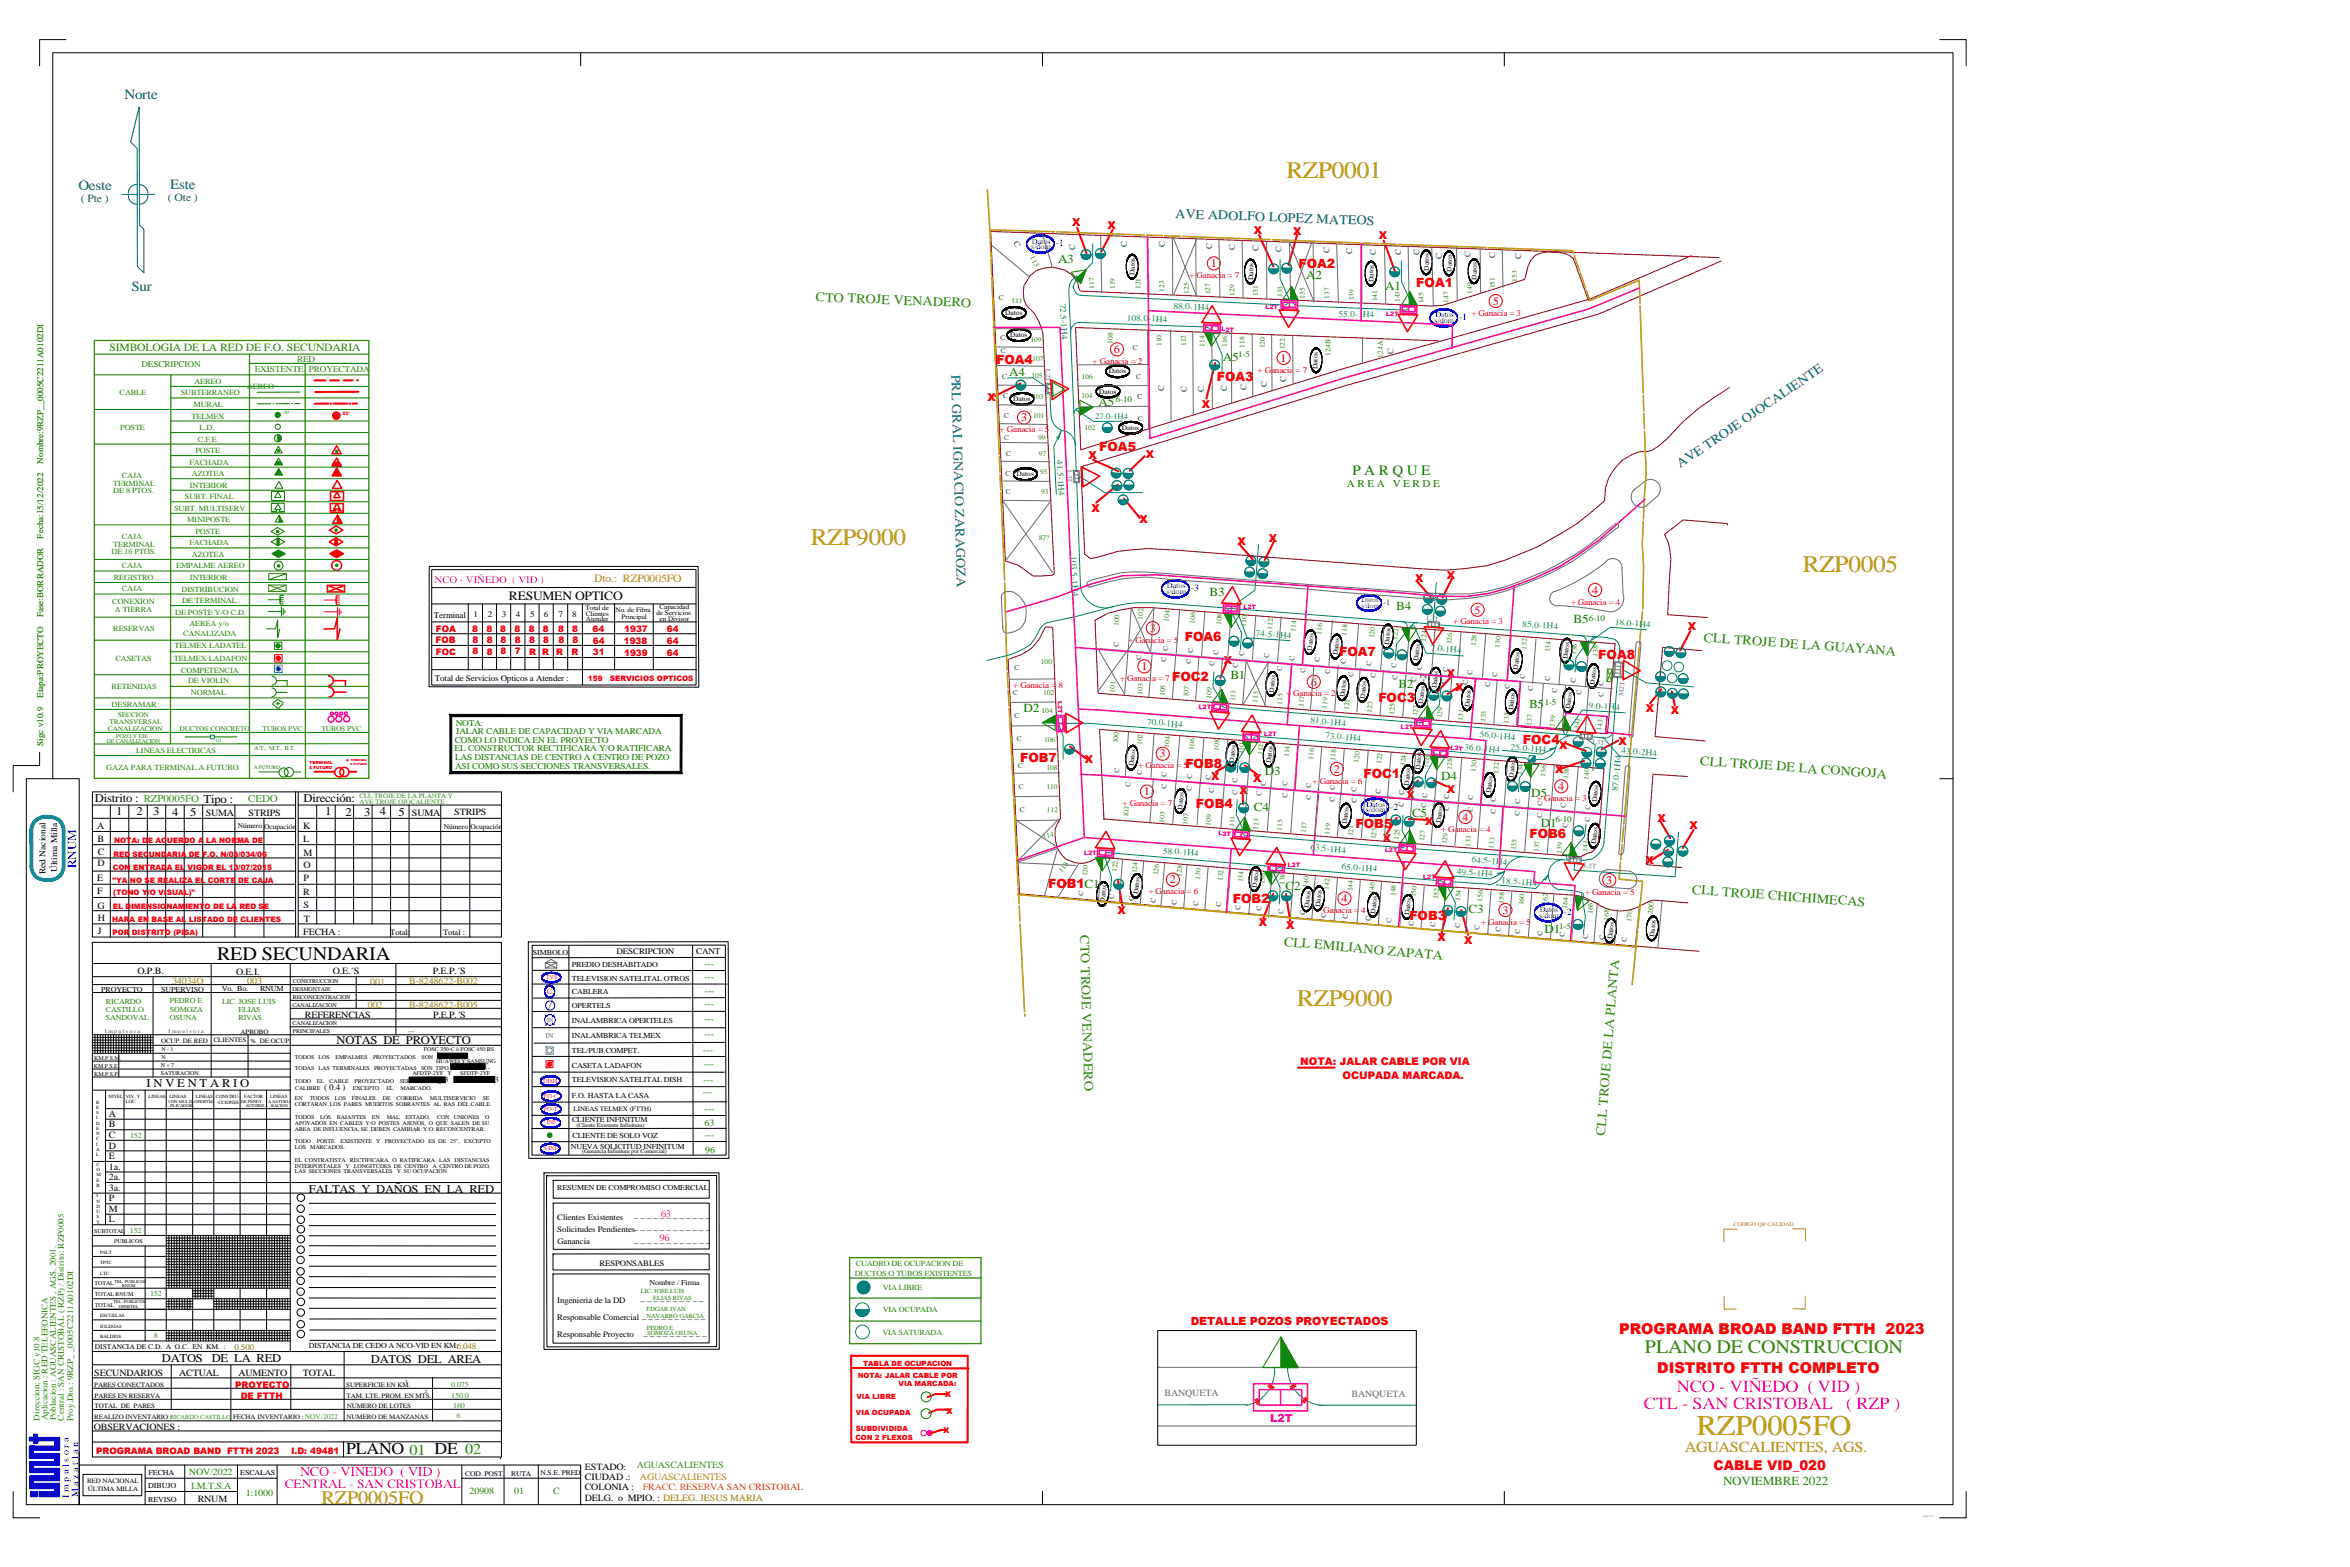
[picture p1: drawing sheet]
<svg xmlns="http://www.w3.org/2000/svg" width="914mm" height="610mm" viewBox="0 0 914 610" stroke-linecap="round" stroke-linejoin="round" font-family="sans-serif">
<defs><g id="words">
<text font-size="11.1" fill="#c4a000" x="660.2" y="558.2">RZP0005FO</text>
<g font-size="9.3" fill="#c4a000">
<text x="500.5" y="69.1">RZP0001</text>
<text x="315.5" y="212.1">RZP9000</text>
<text x="701.5" y="222.5">RZP0005</text>
<text x="504.7" y="391.4">RZP9000</text>
</g>
<text font-size="7.4" x="84.5" y="373.5">RED SECUNDARIA</text>
<text font-size="7.4" fill="#308400" x="640.1" y="526.4">PLANO DE CONSTRUCCION</text>
<text font-size="7.4" fill="#c4a000" x="125.1" y="585">RZP0005FO</text>
<g font-size="6.7" fill="#f0f">
<text x="652.5" y="541.4">NCO - VIÑEDO ( VID )</text>
<text x="639.6" y="548.2">CTL - SAN CRISTOBAL</text>
<text x="718.4" y="548.2">( RZP )</text>
</g>
<text font-size="6.5" fill="#00f" x="213.2" y="393.4">/</text>
<text font-size="6.5" x="134.7" y="565.8">PLANO 01 DE 02</text>
<text font-size="5.9" fill="#c4a000" x="655.5" y="565">AGUASCALIENTES, AGS.</text>
<g font-size="5.8" fill="#f00">
<text x="630.1" y="518.8">PROGRAMA BROAD BAND FTTH 2023</text>
<text x="644.9" y="534.2">DISTRITO FTTH COMPLETO</text>
</g>
<text font-size="5.6" fill="#008000" x="526.2" y="184.6">P A R Q U E</text>
<g font-size="5.5" fill="#004080">
<text x="48.4" y="38.7">Norte</text>
<text x="30.5" y="74.1">Oeste</text>
<text x="66.2" y="73.7">Este</text>
<text x="51.1" y="113">Sur</text>
</g>
<g font-size="5.2" fill="#004080">
<text x="457.2" y="84.8" transform="rotate(2 457.2 84.8)">AVE ADOLFO LOPEZ MATEOS</text>
<text x="370.2" y="145.7" transform="rotate(89 370.2 145.7)">PRL GRAL IGNACIO ZARAGOZA</text>
<text x="653.8" y="182.1" transform="rotate(-34 653.8 182.1)">AVE TROJE OJOCALIENTE</text>
</g>
<g font-size="5.2" fill="#308400">
<text x="317.3" y="117.2" transform="rotate(2 317.3 117.2)">CTO TROJE VENADERO</text>
<text x="662.8" y="249.6" transform="rotate(4 662.8 249.6)">CLL TROJE DE LA GUAYANA</text>
<text x="661.5" y="297.6" transform="rotate(4 661.5 297.6)">CLL TROJE DE LA CONGOJA</text>
<text x="658.2" y="347.7" transform="rotate(4 658.2 347.7)">CLL TROJE CHICHIMECAS</text>
<text x="420.3" y="363.8" transform="rotate(88 420.3 363.8)">CTO TROJE VENADERO</text>
<text x="499.5" y="367.9" transform="rotate(5 499.5 367.9)">CLL EMILIANO ZAPATA</text>
<text x="624.5" y="442" transform="rotate(-85 624.5 442)">CLL TROJE DE LA PLANTA</text>
</g>
<text font-size="5.2" fill="#f0f" x="116.8" y="574.3">NCO - VIÑEDO ( VID )</text>
<text font-size="5.2" fill="#f00" x="666.7" y="572">CABLE VID_020</text>
<text font-size="5" x="198" y="233.6">RESUMEN OPTICO</text>
<text font-size="5" fill="#f0f" x="110.8" y="578.8">CENTRAL - SAN CRISTOBAL</text>
<g font-size="4.9" fill="#f00">
<text x="505.2" y="104.3">FOA2</text>
<text x="551.1" y="111.6">FOA1</text>
<text x="387.6" y="141.6">FOA4</text>
<text x="473.5" y="148.3">FOA3</text>
<text x="427.7" y="175.6">FOA5</text>
<text x="461.1" y="249.2">FOA6</text>
<text x="521" y="255.3">FOA7</text>
<text x="621.9" y="256.3">FOA8</text>
<text x="456.1" y="264.9">FOC2</text>
<text x="536.3" y="272.9">FOC3</text>
<text x="592.6" y="289.3">FOC4</text>
<text x="397" y="296.4">FOB7</text>
<text x="461.2" y="298.8">FOB8</text>
<text x="530.5" y="302.8">FOC1</text>
<text x="465.4" y="314.2">FOB4</text>
<text x="527.5" y="322.1">FOB5</text>
<text x="595.1" y="326.1">FOB6</text>
<text x="407.9" y="345.4">FOB1C1</text>
<text x="479.7" y="351.3">FOB2</text>
<text x="548.4" y="357.7">FOB3</text>
</g>
<g font-size="4.8" fill="#008000">
<text x="411.7" y="102.3">A3</text>
<text x="508.3" y="108.6">A2</text>
<text x="539" y="112.7">A1</text>
<text x="475.9" y="140.3">A5</text>
<text x="392.7" y="146.3">A4</text>
<text x="427.5" y="157.9">A5</text>
<text x="470.7" y="231.8">B3</text>
<text x="543.3" y="237.4">B4</text>
<text x="612.3" y="242.4">B5</text>
<text x="478.7" y="264.1">B1</text>
<text x="544.1" y="267.6">B2</text>
<text x="595" y="275.6">B5</text>
<text x="398.2" y="277.1">D2</text>
<text x="492.1" y="301.6">D3</text>
<text x="560.7" y="303.6">D4</text>
<text x="595.8" y="309.9">D5</text>
<text x="487.9" y="315.5">C4</text>
<text x="549.4" y="317.7">C5</text>
<text x="599.5" y="321.6">D1</text>
<text x="500.3" y="346.3">C2</text>
<text x="571.5" y="355.3">C3</text>
<text x="601" y="362.9">D1</text>
</g>
<text font-size="4.8" fill="#00f" x="29.7" y="337.9" transform="rotate(-90 29.7 337.9)">RNUM</text>
<text font-size="4.8" fill="#308400" x="670.4" y="577.9">NOVIEMBRE 2022</text>
<g font-size="4.6">
<text x="37" y="312.2">Distrito :</text>
<text x="45.3" y="317.2">1</text>
<text x="53.2" y="317.2">2</text>
<text x="59.6" y="317.2">3</text>
<text x="67" y="317.3">4</text>
<text x="74" y="317.3">5</text>
<text x="79.2" y="312.2">Tipo :</text>
<text x="118.1" y="312.2">Dirección:</text>
<text x="126.5" y="317.2">1</text>
<text x="134.5" y="317.3">2</text>
<text x="141.6" y="317.4">3</text>
<text x="147.8" y="317.2">4</text>
<text x="155" y="317.3">5</text>
<text x="131" y="406.1">NOTAS DE PROYECTO</text>
<text x="57" y="423">I N V E N T A R I O</text>
<text x="120.2" y="464">FALTAS Y DAÑOS EN LA RED</text>
<text x="63" y="530">DATOS</text>
<text x="82.4" y="530">DE LA RED</text>
<text x="144.4" y="530.3">DATOS DEL AREA</text>
</g>
<g font-size="4.5" fill="#f00">
<text x="471.2" y="103.9">1</text>
<text x="580.8" y="118.6">5</text>
<text x="433.5" y="137.4">6</text>
<text x="498.3" y="140.7">1</text>
<text x="397.3" y="163.9">3</text>
<text x="619.5" y="231">4</text>
<text x="573.7" y="238.7">5</text>
<text x="447.4" y="245.8">3</text>
<text x="444.1" y="260.7">1</text>
<text x="510" y="266.7">6</text>
<text x="451.2" y="294.7">3</text>
<text x="519" y="300.6">2</text>
<text x="445.1" y="309.4">1</text>
<text x="606.3" y="307.3">4</text>
<text x="569" y="319.3">4</text>
<text x="455.2" y="343.7">2</text>
<text x="625" y="343.8">3</text>
<text x="521.9" y="351">4</text>
<text x="584.6" y="355.5">3</text>
</g>
<text font-size="4.4" fill="#f00" x="463.3" y="515.3">DETALLE POZOS PROYECTADOS</text>
<text font-size="4.4" fill="#ff009f" x="494.2" y="553.1">L2T</text>
<g font-size="4.3" fill="#004080">
<text x="31.4" y="78.7">( Pte )</text>
<text x="65.4" y="78.2">( Ote )</text>
</g>
<text font-size="4.3" fill="#308400" x="42.6" y="136.7">SIMBOLOGIA DE LA RED DE F.O. SECUNDARIA</text>
<text font-size="4.3" fill="#c4a000" x="231.2" y="226.4">Dto.: RZP0005FO</text>
<g font-size="4.2" fill="#f00">
<text x="417.2" y="88.1">X</text>
<text x="431" y="88.9">X</text>
<text x="487.9" y="90.9">X</text>
<text x="503.2" y="91.3">X</text>
<text x="536.5" y="93.1">X</text>
<text x="384.3" y="155.9">X</text>
<text x="467.7" y="158.7">X</text>
<text x="423.6" y="178.7">X</text>
<text x="445.8" y="178.4">X</text>
<text x="424.8" y="199">X</text>
<text x="443.4" y="203.6">X</text>
<text x="481.5" y="211.8">X</text>
<text x="493.8" y="210.8">X</text>
<text x="550.7" y="226.4">X</text>
<text x="562.9" y="225.3">X</text>
<text x="656.8" y="245">X</text>
<text x="476.2" y="258.4">X</text>
<text x="563" y="263.3">X</text>
<text x="566.4" y="268.8">X</text>
<text x="640.4" y="277">X</text>
<text x="650.1" y="277.7">X</text>
<text x="606.7" y="291.2">X</text>
<text x="629.8" y="289.9">X</text>
<text x="422.1" y="297">X</text>
<text x="471.3" y="303.3">X</text>
<text x="487.6" y="304.4">X</text>
<text x="605.1" y="300.9">X</text>
<text x="482.3" y="309">X</text>
<text x="547.3" y="310.8">X</text>
<text x="563" y="308.4">X</text>
<text x="554.5" y="320.9">X</text>
<text x="644.9" y="319.7">X</text>
<text x="657.4" y="322.6">X</text>
<text x="538" y="327.7">X</text>
<text x="640.3" y="336.2">X</text>
<text x="434.8" y="355.7">X</text>
<text x="489.9" y="360.2">X</text>
<text x="500.5" y="361.3">X</text>
<text x="559.3" y="366">X</text>
<text x="569.8" y="367.1">X</text>
</g>
<g font-size="4.1" fill="#008000">
<text x="524.1" y="189.6">A R E A</text>
<text x="541.9" y="189.6">V E R D E</text>
</g>
<g font-size="4.1" fill="#309820">
<text x="55.9" y="311.9">RZP0005FO</text>
<text x="96.6" y="311.9">CEDO</text>
</g>
<g font-size="4.1" fill="#f00">
<text x="505.9" y="414.2">NOTA: JALAR CABLE POR VIA</text>
<text x="522.4" y="419.9">OCUPADA MARCADA.</text>
</g>
<text font-size="4" fill="#f0f" x="169.1" y="226.7">NCO - VIÑEDO ( VID )</text>
<g font-size="3.9" fill="#ff009f">
<text x="257.1" y="473.4">63</text>
<text x="256.6" y="482.9">96</text>
</g>
<g font-size="3.7" fill="#00f">
<text x="410.8" y="95.8">-1</text>
<text x="567.7" y="124.6">-1</text>
<text x="463.3" y="230">-3</text>
<text x="541" y="314.9">-2</text>
<text x="608.4" y="355.9">-2</text>
<text x="26.8" y="582.8" transform="rotate(-90 26.8 582.8)">I m p u l s o r a</text>
<text x="30.4" y="582.4" transform="rotate(-90 30.4 582.4)">M a z a t l a n</text>
</g>
<g font-size="3.7">
<text x="80.1" y="317.3">SUMA</text>
<text x="96.7" y="317.3">STRIPS</text>
<text x="160.3" y="317.3">SUMA</text>
<text x="176.8" y="317.2">STRIPS</text>
<text x="37.8" y="322.6">A</text>
<text x="117.9" y="322.5">K</text>
<text x="37.9" y="327.4">B</text>
<text x="118" y="327.4">L</text>
<text x="38" y="332.8">C</text>
<text x="118.2" y="332.8">M</text>
<text x="37.9" y="337">D</text>
<text x="118.2" y="337.7">O</text>
<text x="37.8" y="342.9">E</text>
<text x="37.8" y="348">F</text>
<text x="118.2" y="342.9">P</text>
<text x="38" y="353.4">G</text>
<text x="117.9" y="348.1">R</text>
<text x="118.1" y="353.1">S</text>
<text x="38.1" y="358.4">H</text>
<text x="118.2" y="358.5">T</text>
<text x="38" y="363.5">J</text>
<text x="118" y="363.6">FECHA :</text>
<text x="53.5" y="379.1">O.P.B.</text>
<text x="91.9" y="379.2">O.E.I.</text>
<text x="129.5" y="378.9">O.E.´S</text>
<text x="168.4" y="378.9">P.E.P.´S</text>
<text x="118.6" y="395.9">REFERENCIAS</text>
<text x="168.5" y="395.9">P.E.P.´S</text>
<text x="42.4" y="434.5">A</text>
<text x="42.4" y="438.6">B</text>
<text x="42.4" y="442.7">C</text>
<text x="42.4" y="446.8">D</text>
<text x="42.4" y="450.9">E</text>
<text x="42.4" y="455">1a.</text>
<text x="42.4" y="459.1">2a.</text>
<text x="42.4" y="463.3">3a.</text>
<text x="42.4" y="467.4">P</text>
<text x="42.4" y="471.5">M</text>
<text x="42.4" y="475.6">L</text>
<text x="36.7" y="535.3">SECUNDARIOS</text>
<text x="69.7" y="535.4">ACTUAL</text>
<text x="92.8" y="535.5">AUMENTO</text>
<text x="117.9" y="535.3">TOTAL</text>
<text x="36.5" y="556.1">OBSERVACIONES :</text>
<text x="227.6" y="571.8">ESTADO:</text>
<text x="227.6" y="575.9">CIUDAD .:</text>
<text x="227.5" y="579.8">COLONIA :</text>
<text x="76.9" y="584.3">RNUM</text>
<text x="227.5" y="584">DELG. o MPIO. : DELEG. JESUS MARIA</text>
</g>
<g font-size="3.7" fill="#008000">
<text x="274.1" y="376.3">---</text>
<text x="274.1" y="381.4">---</text>
<text x="274.2" y="386.8">---</text>
<text x="274.1" y="391.8">---</text>
<text x="274.1" y="397.7">---</text>
<text x="274.1" y="403.5">---</text>
<text x="273.6" y="409.6">---</text>
<text x="274" y="415.2">---</text>
<text x="273.8" y="421.2">---</text>
<text x="273.5" y="426.2">---</text>
<text x="274.2" y="432.5">---</text>
<text x="274.2" y="438.1">63</text>
<text x="274.2" y="442.6">---</text>
<text x="274.4" y="448.4">96</text>
</g>
<g font-size="3.7" fill="#880">
<text x="66.9" y="382.7">34034O</text>
<text x="96.2" y="382.9">003</text>
<text x="144.1" y="383.1">001</text>
<text x="159.2" y="382.9">B-8248622-B002</text>
<text x="143.1" y="392">002</text>
<text x="159.2" y="392.2">B-8248622-B005</text>
<text x="158.8" y="402.1">--</text>
</g>
<g font-size="3.7" fill="#686870">
<text x="453.1" y="543.1">BANQUETA</text>
<text x="525.9" y="543.5">BANQUETA</text>
</g>
<g font-size="3.7" fill="#308400">
<text x="73.5" y="573.7">NOV/2022</text>
<text x="74.4" y="579.4">I.M.T.S.A</text>
<text x="95.6" y="581.9">1:1000</text>
<text x="182.7" y="581.3">20908</text>
<text x="200.1" y="581.3">01</text>
<text x="215.3" y="581.1">C</text>
</g>
<text font-size="3.7" fill="#309820" x="247.7" y="571.2">AGUASCALIENTES</text>
<text font-size="3.7" fill="#c4a000" x="249" y="575.6">AGUASCALIENTES</text>
<text font-size="3.7" fill="#ff6000" x="250.1" y="579.8">FRACC. RESERVA SAN CRISTOBAL</text>
<g font-size="3.5" fill="#008080">
<text x="412.4" y="118.2" transform="rotate(87 412.4 118.2)">72.5-1H4</text>
<text x="438.4" y="124.8" transform="rotate(2 438.4 124.8)">108.0-1H4</text>
<text x="456.6" y="120.3" transform="rotate(2 456.6 120.3)">88.0-1H4</text>
<text x="520.8" y="123.1" transform="rotate(2 520.8 123.1)">55.0-1H4</text>
<text x="411.2" y="178.9" transform="rotate(87 411.2 178.9)">41.5-1H4</text>
<text x="416.5" y="216.2" transform="rotate(87 416.5 216.2)">103.5-1H4</text>
<text x="592.3" y="243.9" transform="rotate(3 592.3 243.9)">85.0-1H4</text>
<text x="628.4" y="243.2" transform="rotate(3 628.4 243.2)">18.0-1H4</text>
<text x="488.6" y="247.4" transform="rotate(4 488.6 247.4)">74.5-1H4</text>
<text x="556.6" y="253.1" transform="rotate(4 556.6 253.1)">7.0-1H4</text>
<text x="618.2" y="275.4" transform="rotate(4 618.2 275.4)">9.0-1H4</text>
<text x="446.2" y="281.9" transform="rotate(5 446.2 281.9)">70.0-1H4</text>
<text x="509.7" y="281.2" transform="rotate(5 509.7 281.2)">81.0-1H4</text>
<text x="515.7" y="287.1" transform="rotate(5 515.7 287.1)">73.0-1H4</text>
<text x="575.6" y="286.7" transform="rotate(5 575.6 286.7)">56.0-1H4</text>
<text x="569.7" y="291.6" transform="rotate(5 569.7 291.6)">36.0-1H4</text>
<text x="587.8" y="291.6" transform="rotate(5 587.8 291.6)">25.0-1H4</text>
<text x="630.9" y="293.1" transform="rotate(4 630.9 293.1)">43.0-2H4</text>
<text x="629.5" y="307.8" transform="rotate(-85 629.5 307.8)">87.0-1H4</text>
<text x="452.5" y="332.1" transform="rotate(4 452.5 332.1)">58.0-1H4</text>
<text x="509.7" y="330.6" transform="rotate(5 509.7 330.6)">63.5-1H4</text>
<text x="572.6" y="335.4" transform="rotate(4 572.6 335.4)">64.5-1H4</text>
<text x="521.9" y="338.2" transform="rotate(4 521.9 338.2)">65.0-1H4</text>
<text x="566.9" y="340.1" transform="rotate(4 566.9 340.1)">49.5-1H4</text>
<text x="584.2" y="343.6" transform="rotate(5 584.2 343.6)">18.5-1H4</text>
</g>
<g font-size="3.5" fill="#f00">
<text x="169.6" y="246">FOA</text>
<text x="183.7" y="245.8">8</text>
<text x="189.3" y="245.9">8</text>
<text x="194.6" y="245.9">8</text>
<text x="200.2" y="245.9">8</text>
<text x="205.8" y="245.9">8</text>
<text x="211.2" y="245.9">8</text>
<text x="217.1" y="245.9">8</text>
<text x="222.6" y="245.9">8</text>
<text x="242.9" y="245.8">1937</text>
<text x="259.5" y="245.8">64</text>
<text x="169.5" y="250.3">FOB</text>
<text x="183.8" y="250.2">8</text>
<text x="189.4" y="250.3">8</text>
<text x="194.7" y="250.2">8</text>
<text x="200.3" y="250.2">8</text>
<text x="205.9" y="250.3">8</text>
<text x="211.3" y="250.2">8</text>
<text x="217.3" y="250.3">8</text>
<text x="222.8" y="250.2">8</text>
<text x="230.5" y="246">64</text>
<text x="230.7" y="250.4">64</text>
<text x="242.7" y="250.4">1938</text>
<text x="259.5" y="250.4">64</text>
<text x="169.6" y="254.9">FOC</text>
<text x="183.8" y="254.6">8</text>
<text x="189.4" y="254.6">8</text>
<text x="194.7" y="254.6">8</text>
<text x="200.3" y="254.6">7</text>
<text x="206" y="254.8">R R</text>
<text x="216.4" y="254.8">R</text>
<text x="222.4" y="254.8">R</text>
<text x="230.7" y="254.7">31</text>
<text x="242.9" y="255">1939</text>
<text x="259.5" y="255">64</text>
<text x="91.5" y="539.8">PROYECTO</text>
<text x="93.7" y="544.1">DE FTTH</text>
<text x="37.4" y="565.8">PROGRAMA BROAD BAND FTTH 2023</text>
<text x="113.3" y="565.8">I.D: 49481</text>
</g>
<g font-size="3.5">
<text x="554.8" y="265.4" transform="rotate(-84 554.8 265.4)">-2</text>
<text x="17.7" y="340.1" transform="rotate(-90 17.7 340.1)">Red Nacional</text>
<text x="22.3" y="339.3" transform="rotate(-90 22.3 339.3)">Última Milla</text>
</g>
<g font-size="3.4" fill="#308400">
<text x="55" y="143">DESCRIPCION</text>
<text x="115.6" y="140.9">RED</text>
<text x="99.1" y="144.7">EXISTENTE</text>
<text x="120.2" y="144.9">PROYECTADA</text>
</g>
<g font-size="3.4" fill="#008000">
<text x="177.3" y="282.4">NOTA:</text>
<text x="177.3" y="285.6">JALAR CABLE DE CAPACIDAD Y VIA MARCADA</text>
<text x="176.9" y="292.3">EL CONSTRUCTOR RECTIFICARA Y/O RATIFICARA</text>
<text x="177" y="289.1">COMO LO INDICA EN EL PROYECTO</text>
<text x="177.1" y="295.7">LAS DISTANCIAS DE CENTRO A CENTRO DE POZO</text>
<text x="177.1" y="299">ASI COMO SUS SECCIONES TRANSVERSALES.</text>
</g>
<g font-size="3.3" fill="#004080">
<text x="394.2" y="94.7" transform="rotate(58 394.2 94.7)">C</text>
<text x="418.3" y="97.2" transform="rotate(-91 418.3 97.2)">C</text>
<text x="438.5" y="96.2" transform="rotate(-91 438.5 96.2)">C</text>
<text x="453.3" y="96.3" transform="rotate(-91 453.3 96.3)">C</text>
<text x="471.6" y="96.9" transform="rotate(-91 471.6 96.9)">C</text>
<text x="480.4" y="97.3" transform="rotate(-91 480.4 97.3)">C</text>
<text x="489.7" y="97.7" transform="rotate(-91 489.7 97.7)">C</text>
<text x="498.6" y="98.1" transform="rotate(-91 498.6 98.1)">C</text>
<text x="517.4" y="98.5" transform="rotate(-91 517.4 98.5)">C</text>
<text x="526.2" y="98.9" transform="rotate(-91 526.2 98.9)">C</text>
<text x="535.4" y="99.2" transform="rotate(-91 535.4 99.2)">C</text>
<text x="545.2" y="99.3" transform="rotate(-91 545.2 99.3)">C</text>
<text x="552.3" y="99.2" transform="rotate(-91 552.3 99.2)">C</text>
<text x="561" y="100.8" transform="rotate(-91 561 100.8)">C</text>
<text x="572.2" y="100.2" transform="rotate(-91 572.2 100.2)">C</text>
<text x="581.8" y="100.3" transform="rotate(-91 581.8 100.3)">C</text>
<text x="591.9" y="100.9" transform="rotate(-91 591.9 100.9)">C</text>
<text x="542.2" y="137.7" transform="rotate(-91 542.2 137.7)">C</text>
<text x="500.5" y="148.7" transform="rotate(-91 500.5 148.7)">C</text>
<text x="453" y="152.2" transform="rotate(-91 453 152.2)">C</text>
<text x="461.8" y="152.6" transform="rotate(-91 461.8 152.6)">C</text>
<text x="468.4" y="152.4" transform="rotate(-91 468.4 152.4)">C</text>
<text x="477.4" y="152.2" transform="rotate(-91 477.4 152.2)">C</text>
<text x="485" y="151.7" transform="rotate(-91 485 151.7)">C</text>
<text x="492.9" y="150.5" transform="rotate(-91 492.9 150.5)">C</text>
</g>
<g font-size="3.3" fill="#f00">
<text x="462.8" y="108.2">+ Ganacia = 7</text>
<text x="572.5" y="122.8">+ Ganacia = 3</text>
<text x="425.2" y="141.6">+ Ganacia = 2</text>
<text x="489.3" y="144.9">+ Ganacia = 7</text>
<text x="389" y="168.1">+ Ganacia = 5</text>
<text x="611.2" y="235.2">+ Ganacia = 4</text>
<text x="565.4" y="242.9">+ Ganacia = 3</text>
<text x="439.1" y="250.1">+ Ganacia = 5</text>
<text x="394.3" y="267.8">+ Ganacia = 8</text>
<text x="435.8" y="264.9">+ Ganacia = 7</text>
<text x="500.4" y="270.9">+ Ganacia = 2</text>
<text x="442.9" y="298.9">+ Ganacia = 5</text>
<text x="510.7" y="304.8">+ Ganacia = 6</text>
<text x="598" y="311.6">+ Ganacia = 3</text>
<text x="436.8" y="313.6">+ Ganacia = 7</text>
<text x="560.7" y="323.5">+ Ganacia = 4</text>
<text x="446.9" y="347.9">+ Ganacia = 6</text>
<text x="616.7" y="348.1">+ Ganacia = 5</text>
<text x="512" y="355">+ Ganacia = 4</text>
<text x="576.3" y="359.7">+ Ganacia = 5</text>
</g>
<g font-size="3.3" fill="#008000">
<text x="481.8" y="138.8">1-5</text>
<text x="434.2" y="156.5">6-10</text>
<text x="618.2" y="241.5">6-10</text>
<text x="601" y="274.4">1-5</text>
<text x="605.2" y="319.9">6-10</text>
<text x="606.7" y="361.4">1-5</text>
</g>
<text font-size="3.3" fill="#008080" x="426.1" y="162.9">27.0-1H4</text>
<g font-size="3.3" fill="#309820">
<text x="16.8" y="180.3" transform="rotate(-90 16.8 180.3)">Nombre:9RZP__0005C2211A0102DI</text>
<text x="16.8" y="209.5" transform="rotate(-90 16.8 209.5)">Fecha:15/12/2022</text>
<text x="16.8" y="240.2" transform="rotate(-90 16.8 240.2)">Fase:BORRADOR</text>
<text x="16.8" y="271.4" transform="rotate(-90 16.8 271.4)">Etapa:PROYECTO</text>
<text x="16.8" y="290.2" transform="rotate(-90 16.8 290.2)">Sigc v10.9</text>
</g>
<g font-size="3.3">
<text x="184.3" y="240">1</text>
<text x="189.8" y="240">2</text>
<text x="195.3" y="240">3</text>
<text x="200.7" y="240">4</text>
<text x="206.3" y="240">5</text>
<text x="211.6" y="240">6</text>
<text x="217.3" y="240">7</text>
<text x="222.6" y="240">8</text>
<text x="168.8" y="240.2">Terminal</text>
<text x="169.2" y="264.8">Total de Servicios Opticos a Atender :</text>
<text x="239.9" y="371.3">DESCRIPCION</text>
<text x="270.9" y="371.1">CANT</text>
<text x="171.3" y="411.8">XAGA.</text>
<text x="176.5" y="415.9">POUYET.</text>
<text x="126.2" y="424">( 0.4 )</text>
</g>
<text font-size="3.3" fill="#00f" x="538.1" y="235.4">-1</text>
<text font-size="3.3" fill="#808000" x="91.2" y="525.2">0.500</text>
<g font-size="3.3" fill="#308400">
<text x="15.4" y="552.6" transform="rotate(-90 15.4 552.6)">Direccion: SIGC v10.8</text>
<text x="18.5" y="552.6" transform="rotate(-90 18.5 552.6)">Aplicacion : RED TELEFONICA</text>
<text x="21.7" y="552.5" transform="rotate(-90 21.7 552.5)">Poblacion : AGUASCALIENTES , AGS. 2001.</text>
<text x="24.9" y="552.6" transform="rotate(-90 24.9 552.6)">Central : SAN CRISTOBAL ( RZP) / Distrito: RZP0005</text>
<text x="28.4" y="552.7" transform="rotate(-90 28.4 552.7)">Proy.Dto.: 9RZP_ _0005C2211A0102DI</text>
</g>
<g font-size="3.2">
<text x="151.8" y="363.6">Total:</text>
<text x="172.4" y="363.6">Total :</text>
<text x="246.7" y="473.9">_ _ _ _ _ _ _ _ _ _ _ _</text>
<text x="216.8" y="474.6">Clientes Existentes</text>
<text x="216.8" y="479.1">Solicitudes Pendientes_ _ _ _ _ _ _ _ _ _ _ _</text>
<text x="216.9" y="484.1">Ganancia</text>
<text x="246.8" y="483.4">_ _ _ _ _ _ _ _ _ _ _ _</text>
<text x="233.2" y="492.4">RESPONSABLES</text>
<text x="216.8" y="506.9">Ingenieria de la DD</text>
<text x="249.2" y="506">_ _ _ _ _ _ _ _ _ _</text>
<text x="216.8" y="513.6">Responsable Comercial _ _ _ _ _ _ _ _ _ _</text>
<text x="216.8" y="520.1">Responsable Proyecto</text>
<text x="250.4" y="519.6">_ _ _ _ _ _ _ _ _ _</text>
</g>
<g font-size="3.1" fill="#308400">
<text x="75.6" y="149.4">AEREO</text>
<text x="46.5" y="153.5">CABLE</text>
<text x="70.4" y="153.8">SUBTERRANEO</text>
<text x="96.1" y="151.3">AEREO</text>
<text x="75.3" y="158.2">MURAL</text>
<text x="46.8" y="167.4">POSTE</text>
<text x="74.5" y="162.9">TELMEX</text>
<text x="77.6" y="167.2">L.D.</text>
<text x="77" y="171.8">C.F.E</text>
<text x="76" y="176.2">POSTE</text>
<text x="47.4" y="185.9">CAJA</text>
<text x="73.7" y="181">FACHADA</text>
<text x="74.7" y="185.1">AZOTEA</text>
<text x="44.1" y="191.8">DE 8 PTOS.</text>
<text x="44.1" y="188.9">TERMINAL</text>
<text x="73.8" y="189.8">INTERIOR</text>
<text x="72" y="194.2">SUBT. FINAL</text>
<text x="67.8" y="198.8">SUBT. MULTISERV.</text>
<text x="72.8" y="202.9">MINIPOSTE</text>
<text x="47.4" y="209.6">CAJA</text>
<text x="76" y="207.7">POSTE</text>
<text x="43.4" y="215.7">DE 16 PTOS.</text>
<text x="44.1" y="212.6">TERMINAL</text>
<text x="73.7" y="212.1">FACHADA</text>
<text x="47.4" y="221.1">CAJA</text>
<text x="68.5" y="220.9">EMPALME AEREO</text>
<text x="74.7" y="216.7">AZOTEA</text>
<text x="44.3" y="225.6">REGISTRO</text>
<text x="73.8" y="225.6">INTERIOR</text>
<text x="47.4" y="229.8">CAJA</text>
<text x="70.6" y="230.2">DISTRIBUCION</text>
<text x="43.7" y="234.8">CONEXION</text>
<text x="44.7" y="238">A TIERRA</text>
<text x="68.2" y="239.1">DE POSTE Y/O C.D.</text>
<text x="70.9" y="234.6">DE TERMINAL</text>
<text x="44.1" y="245.6">RESERVAS</text>
<text x="73.7" y="243.5">AEREA y/o</text>
<text x="71.2" y="247.6">CANALIZADA</text>
<text x="44.9" y="257">CASETAS</text>
<text x="67.7" y="257.1">TELMEX LADAFON</text>
<text x="67.9" y="252.3">TELMEX LADATEL</text>
<text x="70.5" y="261.7">COMPETENCIA</text>
<text x="43.4" y="268">RETENIDAS</text>
<text x="73.2" y="265.8">DE VIOLIN</text>
<text x="43.4" y="275.1">DESRAMAR</text>
<text x="74.3" y="270.3">NORMAL</text>
<text x="53" y="293">LINEAS ELECTRICAS</text>
<text x="41.4" y="299.5">GAZA PARA TERMINAL A FUTURO</text>
</g>
<text font-size="3.1" fill="#ff009f" x="212.8" y="386.5">C</text>
<g font-size="3.1" fill="#f00">
<text x="367.8" y="543.6">X</text>
<text x="368.3" y="549.9">X</text>
</g>
<g font-size="3" fill="#00f">
<text x="401.5" y="94.7">Datos</text>
<text x="401.3" y="97">s/dom</text>
<text x="558.2" y="125.7">s/dom</text>
<text x="558.5" y="123.5">Datos</text>
<text x="453.8" y="231.1">s/dom</text>
<text x="454.1" y="228.9">Datos</text>
<text x="531.5" y="316">s/dom</text>
<text x="531.7" y="313.8">Datos</text>
<text x="598.8" y="357">s/dom</text>
<text x="599.1" y="354.8">Datos</text>
</g>
<g font-size="3">
<text x="207.3" y="371.3">SIMBOLO</text>
<text x="222.5" y="376.3">PREDIO DESHABITADO</text>
<text x="222.5" y="381.8">TELEVISION SATELITAL OTROS</text>
<text x="39.4" y="385.7">PROYECTO</text>
<text x="62.7" y="385.9">SUPERVISO</text>
<text x="86.3" y="385.7">Vo. Bo.</text>
<text x="101.2" y="385.7">RNUM</text>
<text x="222.5" y="386.9">CABLERA</text>
<text x="222.5" y="392.2">OPERTELS</text>
<text x="222.5" y="397.9">INALAMBRICA OPERTELES</text>
<text x="222.5" y="403.9">INALAMBRICA TELMEX</text>
<text x="222.5" y="409.7">TEL/PUB.COMPET.</text>
<text x="222.5" y="415.3">CASETA LADAFON</text>
<text x="160.2" y="421.1">ACREBg-3</text>
<text x="179" y="421.1">SCREeBh-3</text>
<text x="222.5" y="421">TELEVISION SATELITAL DISH</text>
<text x="222.5" y="427">F.O. HASTA LA CASA</text>
<text x="222.6" y="436.5">CLIENTE INFINITUM</text>
<text x="222.8" y="442.8">CLIENTE DE SOLO VOZ</text>
<text x="222.1" y="446.8">NUEVA SOLICITUD INFINITUM</text>
<text x="120.1" y="524.5">DISTANCIA DE CEDO A NCO-VID EN KM:6.048</text>
<text x="57.8" y="573.6">FECHA</text>
<text x="93.5" y="574">ESCALAS</text>
<text x="57.7" y="579">DIBUJO</text>
<text x="57.7" y="584.2">REVISO</text>
</g>
<g font-size="3" fill="#308400">
<text x="41.2" y="393.7">CASTILLO</text>
<text x="41.2" y="390.4">RICARDO</text>
<text x="66.1" y="390.3">PEDRO E</text>
<text x="66.1" y="393.6">SOMOZA</text>
<text x="86.4" y="390.4">LIC. JOSE LUIS</text>
<text x="92.8" y="393.7">ELIAS</text>
<text x="41.2" y="396.8">SANDOVAL</text>
<text x="66.1" y="396.9">OSUNA</text>
<text x="92.8" y="396.8">RIVAS</text>
<text x="332.6" y="496.4">DUCTOS O TUBOS EXISTENTES</text>
<text x="333" y="492.7">CUADRO DE OCUPACION DE</text>
<text x="343.5" y="501.9">VIA LIBRE</text>
<text x="343.5" y="510.5">VIA OCUPADA</text>
<text x="343.4" y="519.5">VIA SATURADA</text>
</g>
<g font-size="3" fill="#309820">
<text x="50.6" y="442.8">152</text>
<text x="50.5" y="479.6">152</text>
<text x="58.4" y="504.2">152</text>
<text x="59.8" y="520.7">8</text>
<text x="175.6" y="539.4">0.075</text>
<text x="175.6" y="543.7">150.0</text>
<text x="176.3" y="547.6">160</text>
<text x="177.6" y="551.6">6</text>
</g>
<text font-size="3" fill="#f00" x="367.2" y="557.5">X</text>
<g font-size="2.9" fill="#f00">
<text x="228.8" y="264.9">159</text>
<text x="237.3" y="264.9">SERVICIOS OPTICOS</text>
<text x="44.4" y="327.9">NOTA: DE ACUERDO A LA NORMA DE</text>
<text x="44.2" y="333.3">RED SECUNDARIA DE F.O. N/03/034/06</text>
<text x="43.9" y="338.5">CON ENTRADA EL VIGOR EL 13/07/2015</text>
<text x="43.8" y="343.5">&quot;YA NO SE REALIZA EL CORTE DE CAJA</text>
<text x="43.9" y="353.7">EL DIMENSIONAMIENTO DE LA RED SE</text>
<text x="44.1" y="348.3">(TONO Y/O VISUAL)&quot;</text>
<text x="43.6" y="358.6">HARA EN BASE AL LISTADO DE CLIENTES</text>
<text x="43.8" y="363.8">POR DISTRITO (PISA)</text>
</g>
<g font-size="2.9">
<text x="216.8" y="463">RESUMEN DE COMPROMISO COMERCIAL</text>
<text x="252.8" y="500.1">Nombre / Firma</text>
</g>
<g font-size="2.8" fill="#308400">
<text x="400.8" y="100.2" transform="rotate(62 400.8 100.2)">113</text>
<text x="425.8" y="112.3" transform="rotate(-90 425.8 112.3)">117</text>
<text x="433.8" y="112.5" transform="rotate(-90 433.8 112.5)">119</text>
<text x="443.7" y="112.5" transform="rotate(-90 443.7 112.5)">121</text>
<text x="453" y="113.5" transform="rotate(-90 453 113.5)">123</text>
<text x="581.7" y="112.2" transform="rotate(-90 581.7 112.2)">151</text>
<text x="590.2" y="109.6" transform="rotate(-90 590.2 109.6)">153</text>
<text x="393.5" y="118">111</text>
<text x="462.6" y="114.2" transform="rotate(-90 462.6 114.2)">125</text>
<text x="470.9" y="114.5" transform="rotate(-90 470.9 114.5)">127</text>
<text x="480.4" y="115.1" transform="rotate(-90 480.4 115.1)">129</text>
<text x="489.4" y="115.3" transform="rotate(-90 489.4 115.3)">131</text>
<text x="499.1" y="115.6" transform="rotate(-90 499.1 115.6)">133</text>
<text x="507.7" y="116.2" transform="rotate(-90 507.7 116.2)">135</text>
<text x="517.3" y="116.3" transform="rotate(-90 517.3 116.3)">137</text>
<text x="526.8" y="116.8" transform="rotate(-90 526.8 116.8)">139</text>
<text x="535.8" y="117.3" transform="rotate(-90 535.8 117.3)">141</text>
<text x="544.7" y="117.6" transform="rotate(-90 544.7 117.6)">143</text>
<text x="553.9" y="118" transform="rotate(-90 553.9 118)">145</text>
<text x="563.6" y="117.7" transform="rotate(-90 563.6 117.7)">147</text>
<text x="572.8" y="114.3" transform="rotate(-90 572.8 114.3)">149</text>
<text x="401" y="133.1">109</text>
<text x="433" y="133.8" transform="rotate(-90 433 133.8)">108</text>
<text x="452" y="134.7" transform="rotate(-90 452 134.7)">110</text>
<text x="461.4" y="134.7" transform="rotate(-90 461.4 134.7)">112</text>
<text x="468.7" y="135" transform="rotate(-90 468.7 135)">114</text>
<text x="477.6" y="135.1" transform="rotate(-90 477.6 135.1)">116</text>
<text x="484.2" y="135.4" transform="rotate(-90 484.2 135.4)">118</text>
<text x="492.2" y="135.5" transform="rotate(-90 492.2 135.5)">120</text>
<text x="500" y="135.9" transform="rotate(-90 500 135.9)">122</text>
<text x="401.7" y="140.4">107</text>
<text x="517.7" y="138.3" transform="rotate(-90 517.7 138.3)">124B</text>
<text x="538.1" y="139.1" transform="rotate(-90 538.1 139.1)">124A</text>
<text x="401.4" y="147.2">105</text>
<text x="420.8" y="147.5">106</text>
<text x="401.7" y="155.3">103</text>
<text x="420.8" y="155">104</text>
<text x="402" y="162.7">101</text>
<text x="421.9" y="167.1">102</text>
<text x="404" y="171.2">99</text>
<text x="404.2" y="177.5">97</text>
<text x="404.7" y="184.5">95</text>
<text x="405.1" y="192.1">93</text>
<text x="404.2" y="210.2">87?</text>
<text x="435.2" y="243.6" transform="rotate(-85 435.2 243.6)">100</text>
<text x="444.6" y="241.2" transform="rotate(-85 444.6 241.2)">102</text>
<text x="454.8" y="241.9" transform="rotate(-85 454.8 241.9)">104</text>
<text x="464.9" y="242.7" transform="rotate(-85 464.9 242.7)">106</text>
<text x="475.1" y="243.2" transform="rotate(-85 475.1 243.2)">108</text>
<text x="484.9" y="243.9" transform="rotate(-85 484.9 243.9)">110</text>
<text x="495" y="244.9" transform="rotate(-85 495 244.9)">112</text>
<text x="504.1" y="245.7" transform="rotate(-85 504.1 245.7)">114</text>
<text x="514.2" y="246.8" transform="rotate(-85 514.2 246.8)">116</text>
<text x="524" y="247.3" transform="rotate(-85 524 247.3)">118</text>
<text x="534.7" y="248.4" transform="rotate(-85 534.7 248.4)">120</text>
<text x="543.7" y="248.9" transform="rotate(-85 543.7 248.9)">122</text>
<text x="554.8" y="249.7" transform="rotate(-85 554.8 249.7)">124</text>
<text x="564.8" y="250.7" transform="rotate(-85 564.8 250.7)">126</text>
<text x="574.3" y="251.3" transform="rotate(-85 574.3 251.3)">128</text>
<text x="583.6" y="251.9" transform="rotate(-85 583.6 251.9)">130</text>
<text x="593.9" y="252.7" transform="rotate(-85 593.9 252.7)">132</text>
<text x="603.1" y="253.8" transform="rotate(-85 603.1 253.8)">134</text>
<text x="613.4" y="254.8" transform="rotate(-85 613.4 254.8)">136</text>
<text x="621.6" y="255.5" transform="rotate(-85 621.6 255.5)">138</text>
<text x="405" y="258.4">100</text>
<text x="433.7" y="269.5" transform="rotate(-85 433.7 269.5)">101</text>
<text x="405.8" y="270.4">102</text>
<text x="444.5" y="270.3" transform="rotate(-85 444.5 270.3)">103</text>
<text x="453.1" y="270.8" transform="rotate(-85 453.1 270.8)">105</text>
<text x="462.4" y="271.3" transform="rotate(-85 462.4 271.3)">107</text>
<text x="471.2" y="271.9" transform="rotate(-85 471.2 271.9)">109</text>
<text x="480.6" y="272.9" transform="rotate(-85 480.6 272.9)">111</text>
<text x="489.3" y="273.4" transform="rotate(-85 489.3 273.4)">113</text>
<text x="498.9" y="274.2" transform="rotate(-85 498.9 274.2)">115</text>
<text x="507.2" y="275.1" transform="rotate(-85 507.2 275.1)">117</text>
<text x="516.3" y="275.7" transform="rotate(-85 516.3 275.7)">119</text>
<text x="42.6" y="281.7">TRANSVERSAL</text>
<text x="45.8" y="279.1">SECCION</text>
<text x="405.3" y="277.4">104</text>
<text x="524.8" y="276.2" transform="rotate(-85 524.8 276.2)">121</text>
<text x="533.8" y="277.2" transform="rotate(-85 533.8 277.2)">123</text>
<text x="542.5" y="278" transform="rotate(-85 542.5 278)">125</text>
<text x="551.5" y="278.7" transform="rotate(-85 551.5 278.7)">127</text>
<text x="561" y="279.4" transform="rotate(-85 561 279.4)">129</text>
<text x="569.3" y="280.3" transform="rotate(-85 569.3 280.3)">131</text>
<text x="578" y="280.9" transform="rotate(-85 578 280.9)">133</text>
<text x="587" y="281.6" transform="rotate(-85 587 281.6)">135</text>
<text x="42" y="284.5">CANALIZACION</text>
<text x="69.8" y="284.5">DUCTOS CONCRETO</text>
<text x="102.2" y="284.6">TUBOS PVC</text>
<text x="125.1" y="284.6">TUBOS PVC</text>
<text x="595.9" y="282.3" transform="rotate(-85 595.9 282.3)">137</text>
<text x="604.9" y="282.8" transform="rotate(-85 604.9 282.8)">139</text>
<text x="614.5" y="283.7" transform="rotate(-85 614.5 283.7)">141</text>
<text x="623.3" y="284.4" transform="rotate(-85 623.3 284.4)">143</text>
<text x="406.3" y="288.8">106</text>
<text x="434.9" y="289.2" transform="rotate(-85 434.9 289.2)">100</text>
<text x="444.3" y="289.9" transform="rotate(-85 444.3 289.9)">102</text>
<text x="455" y="290.9" transform="rotate(-85 455 290.9)">104</text>
<text x="464.5" y="291.7" transform="rotate(-85 464.5 291.7)">106</text>
<text x="474.2" y="292.1" transform="rotate(-85 474.2 292.1)">108</text>
<text x="483.7" y="293.4" transform="rotate(-85 483.7 293.4)">110</text>
<text x="491.2" y="293.8" transform="rotate(-85 491.2 293.8)">112</text>
<text x="407.2" y="299.4">108</text>
<text x="501.5" y="294.6" transform="rotate(-85 501.5 294.6)">114</text>
<text x="511" y="295.5" transform="rotate(-85 511 295.5)">116</text>
<text x="519.5" y="296" transform="rotate(-85 519.5 296)">118</text>
<text x="528.7" y="296.7" transform="rotate(-85 528.7 296.7)">120</text>
<text x="537.6" y="297.3" transform="rotate(-85 537.6 297.3)">122</text>
<text x="546.8" y="298" transform="rotate(-85 546.8 298)">124</text>
<text x="555.7" y="298.8" transform="rotate(-85 555.7 298.8)">126</text>
<text x="564.9" y="299.4" transform="rotate(-85 564.9 299.4)">128</text>
<text x="574.2" y="300.3" transform="rotate(-85 574.2 300.3)">130</text>
<text x="583" y="301.1" transform="rotate(-85 583 301.1)">132</text>
<text x="592.2" y="301.5" transform="rotate(-85 592.2 301.5)">134</text>
<text x="601.4" y="302.3" transform="rotate(-85 601.4 302.3)">136</text>
<text x="610.2" y="303.1" transform="rotate(-85 610.2 303.1)">138</text>
<text x="618.1" y="303.4" transform="rotate(-85 618.1 303.4)">140</text>
<text x="407.2" y="306.8">110</text>
<text x="407.2" y="315.8" transform="rotate(4 407.2 315.8)">112</text>
<text x="439" y="318" transform="rotate(-85 439 318)">103</text>
<text x="453" y="320" transform="rotate(-85 453 320)">105</text>
<text x="462.1" y="320.8" transform="rotate(-85 462.1 320.8)">107</text>
<text x="471" y="321.2" transform="rotate(-85 471 321.2)">109</text>
<text x="480.2" y="321.7" transform="rotate(-85 480.2 321.7)">111</text>
<text x="489.5" y="322.7" transform="rotate(-85 489.5 322.7)">113</text>
<text x="498.7" y="323.3" transform="rotate(-85 498.7 323.3)">115</text>
<text x="405.8" y="326.3" transform="rotate(-10 405.8 326.3)">114</text>
<text x="508.1" y="324.1" transform="rotate(-85 508.1 324.1)">117</text>
<text x="517.3" y="324.7" transform="rotate(-85 517.3 324.7)">119</text>
<text x="526.4" y="325.4" transform="rotate(-85 526.4 325.4)">121</text>
<text x="535.4" y="326.5" transform="rotate(-85 535.4 326.5)">123</text>
<text x="544.3" y="326.9" transform="rotate(-85 544.3 326.9)">125</text>
<text x="554.1" y="327.3" transform="rotate(-85 554.1 327.3)">127</text>
<text x="563" y="328.5" transform="rotate(-85 563 328.5)">129</text>
<text x="572.1" y="329.4" transform="rotate(-85 572.1 329.4)">131</text>
<text x="581.3" y="330.2" transform="rotate(-85 581.3 330.2)">133</text>
<text x="589.8" y="330.7" transform="rotate(-85 589.8 330.7)">135</text>
<text x="598.7" y="331.5" transform="rotate(-85 598.7 331.5)">137</text>
<text x="607.7" y="332.1" transform="rotate(-85 607.7 332.1)">139</text>
<text x="617.6" y="331.5" transform="rotate(-85 617.6 331.5)">141</text>
<text x="413.1" y="339.6" transform="rotate(-50 413.1 339.6)">118</text>
<text x="423.1" y="340.9" transform="rotate(-85 423.1 340.9)">120</text>
<text x="434.6" y="339.3" transform="rotate(-85 434.6 339.3)">122</text>
<text x="442.3" y="339.8" transform="rotate(-85 442.3 339.8)">124</text>
<text x="450.6" y="340.5" transform="rotate(-85 450.6 340.5)">126</text>
<text x="459.8" y="341.1" transform="rotate(-85 459.8 341.1)">128</text>
<text x="466.9" y="342.2" transform="rotate(-85 466.9 342.2)">130</text>
<text x="475.7" y="342.8" transform="rotate(-85 475.7 342.8)">132</text>
<text x="483.7" y="343.2" transform="rotate(-85 483.7 343.2)">134</text>
<text x="492" y="344.1" transform="rotate(-85 492 344.1)">136</text>
<text x="499.7" y="344.3" transform="rotate(-85 499.7 344.3)">138</text>
<text x="508.8" y="345.4" transform="rotate(-85 508.8 345.4)">140</text>
<text x="517" y="346.2" transform="rotate(-85 517 346.2)">142</text>
<text x="526.2" y="346.8" transform="rotate(-85 526.2 346.8)">144</text>
<text x="534.7" y="347.6" transform="rotate(-85 534.7 347.6)">146</text>
<text x="543" y="348.6" transform="rotate(-85 543 348.6)">148</text>
<text x="550.9" y="349.1" transform="rotate(-85 550.9 349.1)">150</text>
<text x="559.6" y="349.9" transform="rotate(-85 559.6 349.9)">152</text>
<text x="568.2" y="350.5" transform="rotate(-85 568.2 350.5)">154</text>
<text x="576.7" y="350.9" transform="rotate(-85 576.7 350.9)">156</text>
<text x="585" y="351.5" transform="rotate(-85 585 351.5)">158</text>
<text x="592.8" y="352.2" transform="rotate(-85 592.8 352.2)">160</text>
<text x="602" y="351.9" transform="rotate(-85 602 351.9)">162</text>
<text x="609.9" y="353.4" transform="rotate(-85 609.9 353.4)">164</text>
<text x="619.6" y="355.6" transform="rotate(-85 619.6 355.6)">166</text>
<text x="625.9" y="358.2" transform="rotate(-85 625.9 358.2)">168</text>
<text x="634.8" y="358.6" transform="rotate(-85 634.8 358.6)">170</text>
<text x="643.1" y="355.5" transform="rotate(-85 643.1 355.5)">200</text>
</g>
<g font-size="2.8" fill="#004080">
<text x="388.7" y="116.5" transform="rotate(-2 388.7 116.5)">C</text>
<text x="389.3" y="132.3" transform="rotate(-2 389.3 132.3)">C</text>
<text x="389.4" y="137.3" transform="rotate(-2 389.4 137.3)">C</text>
<text x="440.8" y="136.3" transform="rotate(-2 440.8 136.3)">C</text>
<text x="389.9" y="147.4" transform="rotate(-2 389.9 147.4)">C</text>
<text x="442" y="147.6" transform="rotate(-2 442 147.6)">C</text>
<text x="390.4" y="155" transform="rotate(-2 390.4 155)">C</text>
<text x="442.6" y="155.1" transform="rotate(-2 442.6 155.1)">C</text>
<text x="390.7" y="162.7" transform="rotate(-2 390.7 162.7)">C</text>
<text x="442.8" y="163.6" transform="rotate(-2 442.8 163.6)">C</text>
<text x="390.8" y="171.1" transform="rotate(-2 390.8 171.1)">C</text>
<text x="391.5" y="177.3" transform="rotate(-2 391.5 177.3)">C</text>
<text x="391.3" y="185.1" transform="rotate(-2 391.3 185.1)">C</text>
<text x="391.4" y="192.3" transform="rotate(-2 391.4 192.3)">C</text>
<text x="435.2" y="251.7" transform="rotate(-86 435.2 251.7)">C</text>
<text x="444.1" y="256.9" transform="rotate(-86 444.1 256.9)">C</text>
<text x="453.7" y="257.7" transform="rotate(-86 453.7 257.7)">C</text>
<text x="454.4" y="253.2" transform="rotate(-86 454.4 253.2)">C</text>
<text x="464.1" y="254" transform="rotate(-86 464.1 254)">C</text>
<text x="474" y="254.8" transform="rotate(-86 474 254.8)">C</text>
<text x="484" y="255.4" transform="rotate(-86 484 255.4)">C</text>
<text x="493.7" y="256.2" transform="rotate(-86 493.7 256.2)">C</text>
<text x="503.5" y="257.1" transform="rotate(-86 503.5 257.1)">C</text>
<text x="513.5" y="257.7" transform="rotate(-86 513.5 257.7)">C</text>
<text x="394.8" y="260.6" transform="rotate(-2 394.8 260.6)">C</text>
<text x="463.3" y="258.2" transform="rotate(-86 463.3 258.2)">C</text>
<text x="472.4" y="259" transform="rotate(-86 472.4 259)">C</text>
<text x="481.5" y="259.8" transform="rotate(-86 481.5 259.8)">C</text>
<text x="498.7" y="260.9" transform="rotate(-86 498.7 260.9)">C</text>
<text x="507.8" y="261.8" transform="rotate(-86 507.8 261.8)">C</text>
<text x="517.5" y="262.3" transform="rotate(-86 517.5 262.3)">C</text>
<text x="523.5" y="258.5" transform="rotate(-86 523.5 258.5)">C</text>
<text x="526.5" y="263.2" transform="rotate(-86 526.5 263.2)">C</text>
<text x="533.5" y="259.1" transform="rotate(-86 533.5 259.1)">C</text>
<text x="535.2" y="263.9" transform="rotate(-86 535.2 263.9)">C</text>
<text x="543.2" y="259.9" transform="rotate(-86 543.2 259.9)">C</text>
<text x="553.2" y="260.7" transform="rotate(-86 553.2 260.7)">C</text>
<text x="563.3" y="261.3" transform="rotate(-86 563.3 261.3)">C</text>
<text x="572.8" y="262.6" transform="rotate(-86 572.8 262.6)">C</text>
<text x="582.6" y="263.5" transform="rotate(-86 582.6 263.5)">C</text>
<text x="593.3" y="264" transform="rotate(-86 593.3 264)">C</text>
<text x="543.6" y="264.7" transform="rotate(-86 543.6 264.7)">C</text>
<text x="551" y="265.3" transform="rotate(-86 551 265.3)">C</text>
<text x="562.4" y="266.1" transform="rotate(-86 562.4 266.1)">C</text>
<text x="571" y="266.6" transform="rotate(-86 571 266.6)">C</text>
<text x="579.7" y="267.3" transform="rotate(-86 579.7 267.3)">C</text>
<text x="587.4" y="268" transform="rotate(-86 587.4 268)">C</text>
<text x="596.5" y="268.9" transform="rotate(-86 596.5 268.9)">C</text>
<text x="603" y="264.8" transform="rotate(-86 603 264.8)">C</text>
<text x="605.8" y="269.6" transform="rotate(-86 605.8 269.6)">C</text>
<text x="613" y="265.6" transform="rotate(-86 613 265.6)">C</text>
<text x="623.8" y="266.7" transform="rotate(-86 623.8 266.7)">C</text>
<text x="394.1" y="270.5" transform="rotate(-2 394.1 270.5)">C</text>
<text x="615.2" y="270.3" transform="rotate(-86 615.2 270.3)">C</text>
<text x="623.7" y="271" transform="rotate(-86 623.7 271)">C</text>
<text x="394.8" y="279.5" transform="rotate(-2 394.8 279.5)">C</text>
<text x="395.6" y="288.2" transform="rotate(-2 395.6 288.2)">C</text>
<text x="396" y="299" transform="rotate(-2 396 299)">C</text>
<text x="435.4" y="300.7" transform="rotate(-86 435.4 300.7)">C</text>
<text x="444.3" y="301.6" transform="rotate(-86 444.3 301.6)">C</text>
<text x="453.8" y="302.1" transform="rotate(-86 453.8 302.1)">C</text>
<text x="463.8" y="303.1" transform="rotate(-86 463.8 303.1)">C</text>
<text x="471" y="303.6" transform="rotate(-86 471 303.6)">C</text>
<text x="481.4" y="304.5" transform="rotate(-86 481.4 304.5)">C</text>
<text x="492.5" y="305.6" transform="rotate(-86 492.5 305.6)">C</text>
<text x="500.9" y="305.9" transform="rotate(-86 500.9 305.9)">C</text>
<text x="396.5" y="307.1" transform="rotate(-2 396.5 307.1)">C</text>
<text x="439.8" y="306.3" transform="rotate(-86 439.8 306.3)">C</text>
<text x="453.8" y="306.8" transform="rotate(-86 453.8 306.8)">C</text>
<text x="463.7" y="307.7" transform="rotate(-86 463.7 307.7)">C</text>
<text x="472.4" y="308.4" transform="rotate(-86 472.4 308.4)">C</text>
<text x="481.3" y="309.1" transform="rotate(-86 481.3 309.1)">C</text>
<text x="490.8" y="309.8" transform="rotate(-86 490.8 309.8)">C</text>
<text x="500.8" y="310.6" transform="rotate(-86 500.8 310.6)">C</text>
<text x="510" y="311.2" transform="rotate(-86 510 311.2)">C</text>
<text x="510.1" y="306.6" transform="rotate(-86 510.1 306.6)">C</text>
<text x="519.3" y="312" transform="rotate(-86 519.3 312)">C</text>
<text x="519.4" y="307.3" transform="rotate(-86 519.4 307.3)">C</text>
<text x="527.7" y="308" transform="rotate(-86 527.7 308)">C</text>
<text x="535.2" y="311.9" transform="rotate(-86 535.2 311.9)">C</text>
<text x="537.2" y="308.7" transform="rotate(-86 537.2 308.7)">C</text>
<text x="546.2" y="309.3" transform="rotate(-86 546.2 309.3)">C</text>
<text x="555.4" y="310.3" transform="rotate(-86 555.4 310.3)">C</text>
<text x="563.8" y="310.7" transform="rotate(-86 563.8 310.7)">C</text>
<text x="573.2" y="311.3" transform="rotate(-86 573.2 311.3)">C</text>
<text x="582" y="312" transform="rotate(-86 582 312)">C</text>
<text x="396.8" y="316.1" transform="rotate(-2 396.8 316.1)">C</text>
<text x="527.8" y="312.3" transform="rotate(-86 527.8 312.3)">C</text>
<text x="546.1" y="313.9" transform="rotate(-86 546.1 313.9)">C</text>
<text x="554.9" y="314.2" transform="rotate(-86 554.9 314.2)">C</text>
<text x="563.7" y="315.4" transform="rotate(-86 563.7 315.4)">C</text>
<text x="573.1" y="315.9" transform="rotate(-86 573.1 315.9)">C</text>
<text x="581.9" y="316.6" transform="rotate(-86 581.9 316.6)">C</text>
<text x="591.3" y="317.5" transform="rotate(-86 591.3 317.5)">C</text>
<text x="591.4" y="312.8" transform="rotate(-86 591.4 312.8)">C</text>
<text x="600.1" y="313.7" transform="rotate(-86 600.1 313.7)">C</text>
<text x="609.1" y="314.3" transform="rotate(-86 609.1 314.3)">C</text>
<text x="618.7" y="315.1" transform="rotate(-86 618.7 315.1)">C</text>
<text x="600" y="318.3" transform="rotate(-86 600 318.3)">C</text>
<text x="610" y="322" transform="rotate(-86 610 322)">C</text>
<text x="618.6" y="319.7" transform="rotate(-86 618.6 319.7)">C</text>
<text x="421.5" y="348.6" transform="rotate(-86 421.5 348.6)">C</text>
<text x="433.4" y="349.7" transform="rotate(-86 433.4 349.7)">C</text>
<text x="441.2" y="350.6" transform="rotate(-86 441.2 350.6)">C</text>
<text x="449.6" y="351.1" transform="rotate(-86 449.6 351.1)">C</text>
<text x="457.7" y="352" transform="rotate(-86 457.7 352)">C</text>
<text x="466.2" y="352.6" transform="rotate(-86 466.2 352.6)">C</text>
<text x="475" y="353" transform="rotate(-86 475 353)">C</text>
<text x="482.6" y="353.9" transform="rotate(-86 482.6 353.9)">C</text>
<text x="490.8" y="354.6" transform="rotate(-86 490.8 354.6)">C</text>
<text x="499.3" y="355.6" transform="rotate(-86 499.3 355.6)">C</text>
<text x="507.7" y="356.2" transform="rotate(-86 507.7 356.2)">C</text>
<text x="515.9" y="357.1" transform="rotate(-86 515.9 357.1)">C</text>
<text x="524.3" y="357.6" transform="rotate(-86 524.3 357.6)">C</text>
<text x="533.3" y="358.5" transform="rotate(-86 533.3 358.5)">C</text>
<text x="541.3" y="359" transform="rotate(-86 541.3 359)">C</text>
<text x="550" y="360.1" transform="rotate(-86 550 360.1)">C</text>
<text x="558.4" y="360.6" transform="rotate(-86 558.4 360.6)">C</text>
<text x="568" y="361.1" transform="rotate(-86 568 361.1)">C</text>
<text x="575.6" y="361.7" transform="rotate(-86 575.6 361.7)">C</text>
<text x="583.9" y="362.5" transform="rotate(-86 583.9 362.5)">C</text>
<text x="591.4" y="363.4" transform="rotate(-86 591.4 363.4)">C</text>
<text x="600" y="364.1" transform="rotate(-86 600 364.1)">C</text>
<text x="608.7" y="364.6" transform="rotate(-86 608.7 364.6)">C</text>
<text x="617.8" y="365.3" transform="rotate(-86 617.8 365.3)">C</text>
<text x="624.2" y="365.8" transform="rotate(-86 624.2 365.8)">C</text>
<text x="632.8" y="366.3" transform="rotate(-86 632.8 366.3)">C</text>
</g>
<g font-size="2.8">
<text x="92.5" y="322.3">Número</text>
<text x="102.8" y="322.5">Ocupación</text>
<text x="172.7" y="322.3">Número</text>
<text x="183" y="322.5">Ocupación</text>
<text x="37" y="524.8">DISTANCIA DE C.D. A O.C. EN KM. :</text>
<text x="181" y="574.2">COD. POST.</text>
<text x="198.9" y="574">RUTA</text>
<text x="210.3" y="574">N.S.E. PRED.</text>
</g>
<text font-size="2.8" fill="#686870" x="212.3" y="403.8">IN</text>
<g font-size="2.8" fill="#f00">
<text x="335.8" y="531.2">TABLA DE OCUPACION</text>
<text x="333.8" y="535.9">NOTA: JALAR CABLE POR</text>
<text x="349.7" y="539.2">VIA MARCADA:</text>
<text x="333.2" y="544.3">VIA LIBRE</text>
<text x="333" y="550.6">VIA OCUPADA</text>
<text x="333" y="556.8">SUBDIVIDIDA</text>
<text x="332.9" y="560.1">CON 2 FLEXOS</text>
</g>
<g font-size="2.7">
<text x="441.5" y="107.1" transform="rotate(-89 441.5 107.1)">Datos</text>
<text x="555.9" y="105.3" transform="rotate(-89 555.9 105.3)">Datos</text>
<text x="564.8" y="105.7" transform="rotate(-89 564.8 105.7)">Datos</text>
<text x="487.6" y="108.9" transform="rotate(-89 487.6 108.9)">Datos</text>
<text x="534.4" y="109.7" transform="rotate(-89 534.4 109.7)">Datos</text>
<text x="574.5" y="108.8" transform="rotate(-89 574.5 108.8)">Datos</text>
<text x="391.2" y="122.7">Datos</text>
<text x="393" y="131.2">Datos</text>
<text x="512.6" y="143.6" transform="rotate(-89 512.6 143.6)">Datos</text>
<text x="431.5" y="145.3">Datos</text>
<text x="427.7" y="153.2">Datos</text>
<text x="394.2" y="156.1">Datos</text>
<text x="436.5" y="167.3">Datos</text>
<text x="395.6" y="185.3">Datos</text>
<text x="540.5" y="251" transform="rotate(-84 540.5 251)">Datos</text>
<text x="510.4" y="253.2" transform="rotate(-84 510.4 253.2)">Datos</text>
<text x="520.5" y="254.9" transform="rotate(-84 520.5 254.9)">Datos</text>
<text x="551.8" y="257.3" transform="rotate(-84 551.8 257.3)">Datos</text>
<text x="610" y="256.5" transform="rotate(-84 610 256.5)">Datos</text>
<text x="590.6" y="260.6" transform="rotate(-84 590.6 260.6)">Datos</text>
<text x="495.6" y="269.4" transform="rotate(-84 495.6 269.4)">Datos</text>
<text x="559" y="267.8" transform="rotate(-84 559 267.8)">Datos</text>
<text x="620.5" y="266.3" transform="rotate(-84 620.5 266.3)">Datos</text>
<text x="523.2" y="271.1" transform="rotate(-84 523.2 271.1)">Datos</text>
<text x="531" y="271.7" transform="rotate(-84 531 271.7)">Datos</text>
<text x="553.7" y="273.8" transform="rotate(-84 553.7 273.8)">Datos</text>
<text x="571.8" y="275" transform="rotate(-84 571.8 275)">Datos</text>
<text x="611" y="275.9" transform="rotate(-84 611 275.9)">Datos</text>
<text x="588.7" y="276.3" transform="rotate(-84 588.7 276.3)">Datos</text>
<text x="441.1" y="298.1" transform="rotate(-84 441.1 298.1)">Datos</text>
<text x="480.1" y="296.7" transform="rotate(-84 480.1 296.7)">Datos</text>
<text x="494.5" y="296.9" transform="rotate(-84 494.5 296.9)">Datos</text>
<text x="552.6" y="299.4" transform="rotate(-84 552.6 299.4)">Datos</text>
<text x="548.2" y="305.7" transform="rotate(-84 548.2 305.7)">Datos</text>
<text x="588.9" y="302.6" transform="rotate(-84 588.9 302.6)">Datos</text>
<text x="580.1" y="308.7" transform="rotate(-84 580.1 308.7)">Datos</text>
<text x="460" y="315" transform="rotate(-84 460 315)">Datos</text>
<text x="621.3" y="312.1" transform="rotate(-84 621.3 312.1)">Datos</text>
<text x="524.1" y="320.6" transform="rotate(-84 524.1 320.6)">Datos</text>
<text x="560.6" y="320.3" transform="rotate(-84 560.6 320.3)">Datos</text>
<text x="621" y="328.5" transform="rotate(-84 621 328.5)">Datos</text>
<text x="442.8" y="348" transform="rotate(-84 442.8 348)">Datos</text>
<text x="489" y="345.3" transform="rotate(-84 489 345.3)">Datos</text>
<text x="429.8" y="351.1" transform="rotate(-84 429.8 351.1)">Datos</text>
<text x="509.3" y="353.2" transform="rotate(-84 509.3 353.2)">Datos</text>
<text x="513.6" y="352.8" transform="rotate(-84 513.6 352.8)">Datos</text>
<text x="535.1" y="355.4" transform="rotate(-84 535.1 355.4)">Datos</text>
<text x="548.3" y="356.1" transform="rotate(-84 548.3 356.1)">Datos</text>
<text x="627.3" y="365.4" transform="rotate(-84 627.3 365.4)">Datos</text>
<text x="643.6" y="364.5" transform="rotate(-84 643.6 364.5)">Datos</text>
</g>
<g font-size="2.7" fill="#00f">
<text x="529.6" y="236.4">s/dom</text>
<text x="529.8" y="234.4">Datos</text>
</g>
<g font-size="2.6" fill="#587088">
<text x="406.9" y="143.6" transform="rotate(89 406.9 143.6)">L2T</text>
<text x="415.4" y="183" transform="rotate(89 415.4 183)">L3T</text>
<text x="555" y="241.3" transform="rotate(5 555 241.3)">L3T</text>
<text x="631.6" y="270.8" transform="rotate(-85 631.6 270.8)">M2T</text>
<text x="619.6" y="289.4" transform="rotate(5 619.6 289.4)">L3T</text>
<text x="616.3" y="337.4" transform="rotate(5 616.3 337.4)">L3T</text>
</g>
<g font-size="2.6">
<text x="227.9" y="237.2">Total de</text>
<text x="227.9" y="239.5">Clientes</text>
<text x="239.5" y="238.2">No. de Fibra</text>
<text x="255.4" y="239.2">de Servicios</text>
<text x="256.6" y="237">Capacidad</text>
<text x="228" y="241.6">Atender</text>
<text x="241.8" y="240.7">Principal</text>
<text x="256.7" y="241.6">en Divisor</text>
<text x="62.7" y="405.6">OCUP. DE RED</text>
<text x="83.1" y="405.5">CLIENTES</text>
<text x="93.6" y="402.2">APROBO</text>
<text x="97.5" y="405.6">% DE OCUP.</text>
<text x="223.2" y="432">LINEAS TELMEX (FTTH)</text>
<text x="36.7" y="539.5">PARES CONECTADOS</text>
<text x="134.7" y="539.6">SUPERFICIE EN KM.</text>
<text x="36.8" y="543.9">PARES EN RESERVA</text>
<text x="134.8" y="543.9">TAM. LTE. PROM. EN MTS.</text>
<text x="36.8" y="547.9">TOTAL DE PARES</text>
<text x="134.9" y="552">NUMERO DE MANZANAS</text>
<text x="135" y="547.7">NUMERO DE LOTES</text>
<text x="36.7" y="552.1">REALIZO INVENTARIO :RICARDO CASTILLO</text>
<text x="90.7" y="552.2">FECHA INVENTARIO :NOV/2022</text>
<text x="33.9" y="577.1">RED NACIONAL</text>
<text x="34.2" y="580.2">ÚLTIMA MILLA</text>
</g>
<g font-size="2.6" fill="#309820">
<text x="139.9" y="310.3">CLL TROJE DE LA PLANTA Y</text>
<text x="139.9" y="312.7">AVE TROJE OJOCALIENTE</text>
</g>
<g font-size="2.5" fill="#ff009f">
<text x="492.3" y="120.3" transform="rotate(3 492.3 120.3)">L2T</text>
<text x="539.2" y="122.8" transform="rotate(3 539.2 122.8)">L2T</text>
<text x="475.2" y="128.9" transform="rotate(3 475.2 128.9)">L2T</text>
<text x="483.8" y="236.8" transform="rotate(3 483.8 236.8)">L2T</text>
<text x="411.6" y="272.6" transform="rotate(89 411.6 272.6)">L2T</text>
<text x="466.3" y="275.8" transform="rotate(3 466.3 275.8)">L2T</text>
<text x="491.8" y="286.1" transform="rotate(3 491.8 286.1)">L2T</text>
<text x="545" y="283.6" transform="rotate(3 545 283.6)">L2T</text>
<text x="564.3" y="291.8" transform="rotate(3 564.3 291.8)">L2T</text>
<text x="474" y="325" transform="rotate(3 474 325)">L2T</text>
<text x="421.8" y="332.4" transform="rotate(3 421.8 332.4)">L2T</text>
<text x="538.8" y="331.4" transform="rotate(1 538.8 331.4)">L2T</text>
<text x="500.9" y="337.2" transform="rotate(3 500.9 337.2)">L2T</text>
<text x="553.6" y="342" transform="rotate(3 553.6 342)">L2T</text>
</g>
<text font-size="2.4" fill="#ff009f" x="211.6" y="432.2">FO-T</text>
<g font-size="2.4" fill="#308400">
<text x="249.3" y="503">LIC. JOSE LUIS</text>
<text x="254.2" y="505.6">ELIAS RIVAS</text>
<text x="251.5" y="512.7">NAVARRO GARCIA</text>
<text x="251.6" y="510.1">EDGAR IVAN</text>
<text x="251.7" y="517.2">PEDRO E.</text>
<text x="251.8" y="519.5">SOMOZA OSUNA</text>
</g>
<g font-size="2.3" fill="#308400">
<text x="45.2" y="287">POZO Y EJE</text>
<text x="41.4" y="289.1">DE CANALIZACION</text>
</g>
<text font-size="2.3" fill="#008000" x="98.9" y="291.8">A.T., M.T., B.T.</text>
<g font-size="2.3" fill="#ff009f">
<text x="212.4" y="380.9">TVS</text>
<text x="211.3" y="421.2">DISH</text>
<text x="211.7" y="427.1">FO-C</text>
<text x="212.8" y="437.4">INF</text>
</g>
<g font-size="2.2">
<text x="114" y="382.5">CONSTRUCCION</text>
<text x="113.7" y="385.7">DESMONTAJE</text>
<text x="113.9" y="388.7">RECONCENTRACION</text>
<text x="113.7" y="391.7">CANALIZACION</text>
<text x="113.9" y="398.9">CANALIZACION</text>
<text x="114" y="401.9">PRINCIPALES</text>
<text x="36.7" y="412.3">KM.P.S.M.</text>
<text x="62.8" y="408.8">N - 1</text>
<text x="62.8" y="411.8">N</text>
<text x="114.7" y="411.8">TODOS</text>
<text x="124" y="411.8">LOS</text>
<text x="130.5" y="411.8">EMPALMES</text>
<text x="145.2" y="411.8">PROYECTADOS</text>
<text x="164" y="411.8">SON</text>
<text x="165" y="408.9">FOSC 350-C ò FOSC 450 BS</text>
<text x="169.8" y="413.6">HUAWEI Y SAMSUNG</text>
<text x="36.6" y="415.4">KM.P.S.E.</text>
<text x="36.7" y="418.5">KM.P.S.P.</text>
<text x="62.6" y="414.9">N + 7</text>
<text x="62.6" y="418.3">SATURACION</text>
<text x="114.7" y="416.1">TODAS</text>
<text x="124" y="416.1">LAS TERMINALES</text>
<text x="145.5" y="416.1">PROYECTADAS</text>
<text x="160.4" y="418.2">AFDTP-2YF</text>
<text x="163.8" y="416.1">SON TIPO</text>
<text x="174.1" y="418.3">Y</text>
<text x="179.1" y="418.3">SFDTP-2YF</text>
<text x="114.7" y="421.1">TODO</text>
<text x="114.9" y="424.2">CALIBRE</text>
<text x="123.3" y="421.1">EL</text>
<text x="128.3" y="421.1">CABLE</text>
<text x="137.3" y="424.2">EXCEPTO</text>
<text x="138" y="421.1">PROYECTADO</text>
<text x="150.3" y="424.2">EL</text>
<text x="155.5" y="421.1">SERA</text>
<text x="155.9" y="424.2">MARCADO.</text>
<text x="179" y="421.1">Y</text>
<text x="114.7" y="428.1">EN</text>
<text x="114.7" y="430.3">CORTARAN LOS PARES MUERTOS SOBRANTES AL RAS DEL CABLE.</text>
<text x="120.5" y="428.1">TODOS</text>
<text x="130.3" y="428.1">LOS</text>
<text x="136.9" y="428.1">FINALES</text>
<text x="149" y="428.1">DE</text>
<text x="154.3" y="428.1">CORRIDA</text>
<text x="167.3" y="428.1">MULTISERVICIO</text>
<text x="187.8" y="428.1">SE</text>
<text x="114.7" y="435.5">TODOS</text>
<text x="114.7" y="437.7">APOYADOS EN CABLES Y/O POSTES AJENOS, O QUE SALEN DE SU</text>
<text x="124.5" y="435.5">LOS</text>
<text x="131.1" y="435.5">BAJANTES</text>
<text x="144.7" y="435.5">EN</text>
<text x="150.5" y="435.5">MAL</text>
<text x="157.8" y="435.5">ESTADO,</text>
<text x="170.1" y="435.5">CON</text>
<text x="176.6" y="435.5">UNIONES</text>
<text x="188.8" y="435.5">O</text>
<text x="114.7" y="440.1">AREA DE INFLUENCIA, SE DEBEN CAMBIAR Y/O RECONCENTRAR.</text>
<text x="224.4" y="438.4">(Cliente Existente Infinitum)</text>
<text x="114.7" y="444.5">TODO</text>
<text x="114.7" y="446.9">LOS</text>
<text x="120.7" y="446.9">MARCADOS.</text>
<text x="123.3" y="444.5">POSTE</text>
<text x="132.5" y="444.5">EXISTENTE</text>
<text x="146.4" y="444.5">Y</text>
<text x="149.7" y="444.5">PROYECTADO</text>
<text x="166.8" y="444.5">ES DE</text>
<text x="175.2" y="444.5">25&quot;,</text>
<text x="180.6" y="444.5">EXCEPTO</text>
<text x="226.5" y="448.7">(Ganancia Infinitum por Comercial)</text>
<text x="114.7" y="452">EL CONTRATISTA</text>
<text x="114.7" y="454.2">INTERPOSTALES</text>
<text x="134.4" y="454.2">Y</text>
<text x="136.1" y="452">RECTIFICARA</text>
<text x="137.7" y="454.2">LONGITUDES DE CENTRO</text>
<text x="152.8" y="452">O RATIFICARA</text>
<text x="168.2" y="454.2">A CENTRO DE POZO,</text>
<text x="170.9" y="452">LAS</text>
<text x="176.9" y="452">DISTANCIAS</text>
<text x="114.7" y="456.3">LAS SECCIONES TRANSVERSALES</text>
<text x="154.4" y="456.3">Y SU OCUPACION.</text>
<text x="36.7" y="479.5">SUBTOTAL</text>
<text x="44.4" y="483.7">PUBLICOS</text>
<text x="36.8" y="500">TOTAL</text>
<text x="37" y="504.2">TOTAL RNUM</text>
<text x="37" y="508.3">TOTAL</text>
</g>
<g font-size="2.2" fill="#00f">
<text x="40.9" y="401.7">I m p u l s o r a</text>
<text x="65.6" y="401.7">I m p u l s o r a</text>
<text x="212.9" y="397.6">IN</text>
</g>
<text font-size="2.2" fill="#ff009f" x="211.5" y="447.4">S-INF</text>
<text font-size="2.2" fill="#c4a000" x="674.5" y="476.8">CODIGO QR CALIDAD</text>
<text font-size="2" fill="#008000" x="98.7" y="299.2">A FUTURO</text>
<text font-size="2" fill="#f00" x="134.6" y="296.6">+</text>
<text font-size="1.9" fill="#008000" x="110.3" y="161">30'</text>
<text font-size="1.9" fill="#008080" x="83.9" y="288.6">G1</text>
<g font-size="1.9">
<text x="37.4" y="429.3">R</text>
<text x="37.4" y="431.3">E</text>
<text x="42.2" y="427.1">NIVEL</text>
<text x="48.9" y="427.2">VIV. Y</text>
<text x="48.9" y="429">LOC.</text>
<text x="57.7" y="427.2">LINEAS</text>
<text x="65.9" y="427.1">LINEAS</text>
<text x="76.2" y="427.1">LINEAS</text>
<text x="84" y="427.1">CONSTRU-</text>
<text x="84.4" y="429.3">-CCIONES</text>
<text x="95" y="427">FACTOR</text>
<text x="105.2" y="427.2">LINEAS</text>
<text x="37.4" y="433.4">S</text>
<text x="37.4" y="435.4">I</text>
<text x="37.4" y="437.5">D</text>
<text x="37.4" y="439.5">E</text>
<text x="37.4" y="441.6">N</text>
<text x="37.4" y="443.7">C</text>
<text x="37.4" y="445.7">I</text>
<text x="37.4" y="447.8">A</text>
<text x="37.4" y="449.8">L</text>
<text x="37.5" y="453.6">C</text>
<text x="37.5" y="455.5">O</text>
<text x="37.5" y="457.6">M</text>
<text x="37.5" y="459.7">E</text>
<text x="37.5" y="461.7">R.</text>
<text x="37.5" y="465.8">I</text>
<text x="37.5" y="467.9">N</text>
<text x="37.5" y="469.9">D</text>
<text x="37.5" y="472">U</text>
<text x="37.5" y="474">S</text>
<text x="37.5" y="476.1">T.</text>
<text x="39" y="487.8">PSLT</text>
<text x="39" y="491.9">TPTC</text>
<text x="39" y="496">LTC</text>
<text x="39" y="512.4">ESCUELAS</text>
<text x="39" y="516.6">IGLESIAS</text>
<text x="39" y="520.7">BALDIOS</text>
<text x="157.7" y="538">2</text>
<text x="165.4" y="541.9">2</text>
</g>
<text font-size="1.8" fill="#f00" x="133.3" y="161.3">25'</text>
<g font-size="1.7">
<text x="65.5" y="429.1">CON MULTI-OPERTEL</text>
<text x="65.8" y="430.7">-PLICADOR</text>
<text x="93.8" y="429">DE PENET.</text>
<text x="95.5" y="430.7">AUTORIZ.</text>
<text x="104.4" y="429">A SATURU-</text>
<text x="104.9" y="430.7">-RACION</text>
<text x="44.5" y="499">TEL. PUBLICOS</text>
<text x="47.6" y="500.7">RNUM</text>
<text x="44.2" y="507">TEL. PUBLICOS</text>
<text x="46.3" y="508.7">OPERTEL</text>
</g>
<g font-size="1.6" fill="#f00">
<text x="120.3" y="299.2">A FUTURO</text>
<text x="120.5" y="297.1">TERMINAL</text>
</g>
<g font-size="1.1" fill="#f00">
<text x="136.3" y="297.4">A FUTURO</text>
<text x="136.4" y="296">TERMINAL</text>
</g>
<text font-size=".9" fill="#587088" x="748.5" y="590.1">SIGC v10</text>
</g></defs>
<g fill="none" stroke="#000" stroke-width=".39">
<path d="M25.7 15.4h-10.3v10.3M754.8 15.4h10.2v10.3M225.9 20.5v5.2M405.6 20.5v5.2M585.3 20.5v5.2M167 220.3h104.7l.2 47-104.9-.1zM167.9 235h102.9M168 221.6l102.8-.1v45h-102.8zM182.2 234.8v25.8M187.7 235v25.7M193.2 234.9v25.7M198.7 234.9v25.7"/>
<path d="M204.3 234.9v25.8M209.8 235v25.6M215.3 235v25.6M220.9 235v25.8M226.6 235l.1 31.5M239.1 234.7v25.9M254.2 235v25.6M270.8 228.5l-102.8 .1M167.8 246.5h103.1M167.9 255.8h103M168 241.9h103M168 251.1h103"/>
<path d="M168 260.5h103M492.6 267.4v.1M492.6 265.6h.1M492.7 268v.1M492.7 265h.1M492.8 268.4h.1M492.8 264.6h.1M492.8 268.6l.1 .1M492.8 268.6h.1M492.8 264.4h.1M492.9 268.7h.1M492.9 264.2h.1"/>
<path d="M492.9 264.2l-.3 1.1 .2 3.4M492.9 268.7l.2 .7M492.9 268.8v.1M492.9 268.9h.1M492.9 264h.1M492.9 264v.2M492.9 264.1h.1M493 269h.1M493 263.8h.1M493 263.7h.1M493 263.7l-.1 .3M493.1 269.2h.1"/>
<path d="M493.1 263.7h.1M493.1 263.7l-.1 .1M493.1 269.2v.3M493.1 269.3h.1M493.1 263.5h.1M493.1 263.4h.1M493.1 269.4h.1M493.1 263.4v.3M493.1 263.4v.1M493.1 269.5h.1M493.2 269.5h.1M493.2 263.3h.1"/>
<path d="M493.2 269.5v.1M493.2 269.5l.2 .2M493.2 269.6l.1 .1M493.3 263.1h.1M493.3 269.6h.1M493.3 263.1l-.2 .3M493.3 263h.1M493.3 269.7h.1M493.3 262.9v.2M493.3 262.9h.1M493.4 269.7h.1M493.4 262.9h.1"/>
<path d="M493.4 269.7l.1 .2M493.4 262.8h.1M493.4 262.8v.1M493.4 269.8h.1M493.4 269.8l.1 .2M493.5 269.9h.1M493.5 262.7h.1M493.5 262.6h.1M493.5 270h.1M493.5 262.6l-.1 .2M493.5 270l.1 .1M493.6 270h.1"/>
<path d="M493.6 262.5h.1M493.6 262.4v.2M493.6 270.1h.1M493.6 262.4h.1M493.6 270.1l.1 .1M493.7 270.1h.1M493.7 262.3h.1M493.7 262.3l-.1 .1M493.7 270.2h.1M493.8 270.2h.1M493.8 262.2h.1M493.8 270.2l.1 .1"/>
<path d="M493.8 262.1l-.1 .2M493.9 270.3h.1M493.9 262.1h.1M493.9 270.3l.1 .1M493.9 262h.1M493.9 262l-.1 .2M494 261.9h.1M494 262h-.1M494 261.9l-.1 .1M494 270.4h.1M494 270.4l.3 .1M494.1 261.8h.1"/>
<path d="M494.1 261.8l-.1 .1M494.2 270.4h.1M494.2 261.7h.1M494.2 261.7l-.1 .1M494.2 261.7v.1M494.2 270.5h.1M494.3 261.6h.1M494.3 261.7h-.1M494.3 261.6l-.1 .1M494.3 270.5h.1M494.4 270.5h.1M494.4 270.5h.4"/>
<path d="M494.4 261.5h.1M494.5 261.5h.1M494.5 261.5l-.2 .1M494.5 261.5l-.1 .1M494.5 270.5h.1M494.6 261.4h.1M494.6 261.5h-.1M494.6 261.4v.1M494.6 270.5h.1M494.7 270.5h.1M494.7 261.4h.1M494.7 261.3h.1"/>
<path d="M494.7 261.4h-.1M494.7 261.3v.1M494.7 261.3h1.1M494.8 270.5h.1M494.8 261.3h.1M494.9 270.5h.1M494.9 261.3h.1M495 270.4h.1M495 261.3h.1M495.1 270.4h.1M495.1 261.2h.1M495.1 270.4l-.3 .1"/>
<path d="M495.2 270.3h.1M495.2 270.3l-.1 .1M495.2 261.2h.1M495.3 270.3h.1M495.3 261.2h.1M495.3 270.3h-.1M495.4 261.2h.1M495.4 270.2h.1M495.4 270.2l-.1 .1M495.4 270.2v.1M495.5 270.2h.1M495.5 261.3h.1"/>
<path d="M495.6 270.1h.1M495.6 270.1l-.2 .1M495.6 270.1l-.1 .1M495.6 261.3h.1M495.7 270h.1M495.7 261.3h.1M495.7 270l-.1 .1M495.7 261.3l.1 .1M495.8 261.4h.1M495.8 269.9h.1M495.9 269.8h.1M495.9 269.8l-.2 .2"/>
<path d="M495.9 269.8l-.1 .1M495.9 261.4h.1M495.9 261.4v.1M495.9 261.5h.1M495.9 269.7v.1M495.9 261.5h.2M496 269.7h.1M496 261.5h.1M496 269.7h-.1M496.1 269.6h.1M496.1 261.5h.1M496.1 261.5l.1 .1"/>
<path d="M496.1 269.5l-.1 .2M496.1 269.5h.1M496.1 261.6h.1M496.2 261.6h.1M496.2 269.4h.1M496.2 261.7h.1M496.2 261.6v.1M496.2 269.3h.1M496.2 269.3l-.1 .2M496.3 269.2h.1M496.3 261.7h.1M496.3 261.7l.1 .3"/>
<path d="M496.3 269.2l-.1 .2M496.3 261.7v.1M496.4 269.1h.1M496.4 261.8h.1M496.4 269.1l-.1 .1M496.4 269h.1M496.4 268.9h.1M496.4 262h.1M496.4 268.9v.2M496.5 268.9h.1M496.5 262h.1M496.5 268.8h.1"/>
<path d="M496.5 268.9l-.1 .2M496.5 262.1h.1M496.5 268.7v.2M496.6 268.7h.1M496.6 262.1h.1M496.6 268.7l-.1 .1M496.6 262.1v.1M496.6 268.6h.1M496.6 262.2h.1M496.6 262.2l.1 .1M496.7 262.3h.1M496.7 268.4h.1"/>
<path d="M496.7 268.5l-.1 .2M496.7 262.3v.2M496.7 268.3h.1M496.7 262.4h.1M496.7 262.5l.3 .4M496.7 268.2v.3M496.8 268.2h.1M496.8 262.5h.1M496.8 268.1h.1M496.8 268.2l-.1 .2M496.8 268h.1M496.8 268v.2"/>
<path d="M496.9 267.9h.1M496.9 262.7h.1M496.9 267.9l-.1 .2M496.9 262.8h.1M496.9 267.8h.1M497 263h.1M497 267.5h.1M497 262.9v.2M497 263v.1M497 263.1h.1M497 263.1a9 9 0 0 1-.1 4.8M497 263.3l.1 .1"/>
<path d="M497.1 263.4h.1M497.1 267.2h-.1M497.1 263.4v.1M497.1 267h.1M497.2 263.9v.1M497.2 266.4v.1M15.4 292.7v5.1h-10.3v10.3M20.5 302.9v-282.4h739.4v564.8h-749.7v-282.4h20.6v282.4v-15.4h195.1v15.4M35.9 308.1h159.2v56.4h-159.2zM35.9 313.2h79.1M35.9 318.3h79.1M42.9 313.2v51.3"/>
<path d="M50.1 313.2v51.3M57.3 313.2v51.3M64.5 313.2v51.3M71.7 313.2v51.3M78.9 313.2v51.3M91.4 313.2v51.3M102.7 318.3v46.2M115 308.1v56.4M116 308.1v56.4M116 313.2h79.1M116 318.3h79.1M123.2 313.2v46.2"/>
<path d="M130.4 313.2v46.2M137.6 313.2v46.2M144.8 313.2v46.2M152 313.2v51.3M159.2 313.2v51.3M171.5 313.2v51.3M182.8 318.3v46.2M754.8 302.9h5.1M35.9 323.5h79.1M35.9 328.6h79.1M35.9 333.8h79.1M35.9 338.9h79.1"/>
<path d="M116 323.5h79.1M116 328.6h79.1M116 333.8h79.1M116 338.9h79.1M35.9 344h79.1M35.9 349.1h79.1M35.9 359.4h79.1M35.9 354.3h79.1M116 344h79.1M116 349.1h79.1M116 359.4h79.1M116 354.3h79.1"/>
<path d="M35.9 366.6h159.2v35.9h-159.2zM35.9 379.9h159.2M35.9 374.8h159.2M59.6 379.9v39.1M82.2 374.8v44.2M112.9 374.8v44.2M154.1 374.8v27.7M35.9 383h159.2M35.9 386.1h159.2M112.9 389.2h82.2M112.9 392.3h82.2M112.9 396.4h82.2"/>
<path d="M112.9 399.5h82.2M138.6 380v12.3M35.9 419h77v106.8h-77zM35.9 402.5v16.5M35.9 409.7h77M35.9 406.7h159.2M35.9 412.8h77M35.9 415.9h77M35.9 403.6h23.7M35.9 404.6h23.7M35.9 405.6h23.7M35.9 407.7h23.7"/>
<path d="M35.9 408.7h23.7M37 402.5v7.2M38 402.5v7.2M39 402.5v7.2M40 402.5v7.2M41.1 402.5v7.2M42.1 402.5v7.2M43.1 402.5v7.2M44.2 402.5v7.2M45.2 402.5v7.2M46.2 402.5v16.5M47.2 402.5v7.2"/>
<path d="M48.3 402.5v7.2M49.3 402.5v7.2M50.3 402.5v7.2M51.4 402.5v7.2M52.4 402.5v7.2M53.4 402.5v7.2M54.4 402.5v7.2M55.5 402.5v7.2M56.5 402.5v7.2M57.5 402.5v7.2M58.5 402.5v7.2M96.5 402.5v16.5"/>
<path d="M195.1 402.5v164.3h-159.2v-41.1M35.9 424.1h77M41.1 439.5h71.8M41.1 435.4h71.8M41.1 431.3h71.8M41.1 424.1v52.4M48.3 424.1v56.5M56.5 424.1l-.1 56.5M64.7 424.1v97.6M75 424.1v97.6M83.2 424.1v97.6M93.4 424.1v97.6"/>
<path d="M103.7 424.1v97.6M35.9 451.8h77M41.1 447.7h71.8M41.1 443.6h71.8M41.1 455.9h71.8M35.9 464.1h159.2M35.9 476.5h77M41.1 460h154M41.1 468.3h71.8M41.1 472.4h71.8M120.3 468.1h72.6M120.3 472.5h72.6"/>
<path d="M120.3 476.8h72.6M35.9 480.6h77M35.9 484.7h77M35.9 488.8h77M35.9 492.9h77M35.9 497h77M56.5 484.7v37M64.7 498.1h48.2M64.7 499.1h48.2M64.7 481.6h48.2M64.7 482.6h48.2M64.7 483.7h48.2"/>
<path d="M64.7 485.7h48.2M64.7 486.7h48.2M64.7 487.8h48.2M64.7 489.8h48.2M64.7 490.9h48.2M64.7 491.9h48.2M64.7 493.9h48.2M64.7 496h48.2M64.7 495h48.2M65.7 480.6v20.5M66.8 480.6v20.5M67.8 480.6v20.5"/>
<path d="M68.8 480.6v20.5M69.8 480.6v20.5M70.9 480.6v20.5M71.9 480.6v20.5M72.9 480.6v20.5M73.9 480.6v20.5M76 480.6v24.6M77 480.6v24.6M78 480.6v24.6M79.1 480.6v24.6M80.1 480.6v24.6M81.1 480.6v24.6"/>
<path d="M82.2 480.6v24.6M84.2 480.6v20.5M85.2 480.6v20.5M86.3 480.6v20.5M87.3 480.6v20.5M88.3 480.6v20.5M89.3 480.6v20.5M90.4 480.6v20.5M91.4 480.6v20.5M92.4 480.6v20.5M94.5 480.6v20.5M95.5 480.6v20.5"/>
<path d="M96.5 480.6v20.5M97.5 480.6v20.5M98.6 480.6v20.5M99.6 480.6v20.5M100.6 480.6v20.5M101.6 480.6v20.5M102.7 480.6v20.5M104.7 480.6v20.5M105.8 480.6v20.5M106.8 480.6v20.5M107.8 480.6v20.5M108.8 480.6v20.5"/>
<path d="M109.9 480.6v20.5M110.9 480.6v20.5M111.9 480.6v20.5M120.3 480.7h72.6M120.3 484.6l72.6 .1M120.3 488.4h72.7M120.3 492.6h72.7M120.3 496.7h72.6M35.9 501.1h77M35.9 505.2h77M35.9 509.4h77M35.9 513.5h77"/>
<path d="M35.9 517.6h77M64.7 518.6h48.2M64.7 519.6h48.2M64.7 500.1h48.2M64.7 506.3h10.3M64.7 507.3h10.3M64.7 508.3h10.3M65.7 505.2v4.2M65.7 517.6v4.1M66.8 505.2v4.2M66.8 517.6v4.1M67.8 505.2v4.2"/>
<path d="M67.8 517.6v4.1M68.8 505.2v4.2M68.8 517.6v4.1M69.8 505.2v4.2M69.8 517.6v4.1M70.9 505.2v4.2M70.9 517.6v4.1M71.9 505.2v4.2M71.9 517.6v4.1M72.9 505.2v4.2M72.9 517.6v4.1M73.9 505.2v4.2"/>
<path d="M73.9 517.6v4.1M75 502.2h8.2M75 503.2h8.2M75 504.2h8.2M76 517.6v4.1M77 517.6v4.1M78 517.6v4.1M79.1 517.6v4.1M80.1 517.6v4.1M81.1 517.6v4.1M82.2 517.6v4.1M83.2 506.3h29.7"/>
<path d="M83.2 507.3h29.7M83.2 508.3h29.7M84.2 505.2v4.2M84.2 517.6v4.1M85.2 505.2v4.2M85.2 517.6v4.1M86.3 505.2v4.2M86.3 517.6v4.1M87.3 505.2v4.2M87.3 517.6v4.1M88.3 505.2v4.2M88.3 517.6v4.1"/>
<path d="M89.3 505.2v4.2M89.3 517.6v4.1M90.4 505.2v4.2M90.4 517.6v4.1M91.4 505.2v4.2M91.4 517.6v4.1M92.4 505.2v4.2M92.4 517.6v4.1M94.5 505.2v4.2M94.5 517.6v4.1M95.5 505.2v4.2M95.5 517.6v4.1"/>
<path d="M96.5 505.2v4.2M96.5 517.6v4.1M97.5 505.2v4.2M97.5 517.6v4.1M98.6 505.2v4.2M98.6 517.6v4.1M99.6 505.2v4.2M99.6 517.6v4.1M100.6 505.2v4.2M100.6 517.6v4.1M101.6 505.2v4.2M101.6 517.6v4.1"/>
<path d="M102.7 505.2v4.2M102.7 517.6v4.1M104.7 505.2v4.2M104.7 517.6v4.1M105.8 505.2v4.2M105.8 517.6v4.1M106.8 505.2v4.2M106.8 517.6v4.1M107.8 505.2v4.2M107.8 517.6v4.1M108.8 505.2v4.2M108.8 517.6v4.1"/>
<path d="M109.9 505.2v4.2M109.9 517.6v4.1M110.9 505.2v4.2M110.9 517.6v4.1M111.9 505.2v4.2M111.9 517.6v4.1M120.3 500.9h72.6M120.3 505h72.6M120.4 509h72.6M120.5 517.4l72.4 .1M193 513l-72.5 .1M35.9 521.7h77"/>
<path d="M35.9 536h159.2M36.2 530.9h159.1M64.7 520.7h48.2M66.6 530.9v17.4M89.8 531.1v21.6M112.9 525.8h82.2M113.2 530.9v17.6M120.5 521.4h72.4M133.9 525.9v27M168.3 536v17M36 544.4h159M36 540l159.1 .1"/>
<path d="M36.1 552.7h158.9M195 556.6l-158.9 .1M195.1 548.3h-159M30.8 564.8v5.1M32.3 573.6h22.9v8.3h-22.9zM56.5 569.9v15.4M56.5 575.1h51.3M71.9 569.9v15.4M92.4 569.9v15.4M107.8 569.9v15.4M133.7 560.8v5.9M179.7 569.9v15.4"/>
<path d="M179.7 575.1h46.2M194.8 567.1h.1M195 560.9l-159 .1M196.1 569.9v15.4M209.5 569.9v15.4M5.1 580.2v10.3h10.3M56.5 580.2h35.9M405.6 580.2v5.1M585.3 580.2v5.1M765 580.2v10.3h-10.2"/>
<circle cx="117" cy="470.2" r="1.46"/>
<circle cx="117" cy="474.5" r="1.46"/>
<circle cx="117.1" cy="478.2" r="1.46"/>
<circle cx="117.1" cy="465.9" r="1.46"/>
<circle cx="116.9" cy="494.6" r="1.46"/>
<circle cx="116.9" cy="490.2" r="1.46"/>
<circle cx="117" cy="498.3" r="1.46"/>
<circle cx="117" cy="486.2" r="1.45"/>
<circle cx="117.1" cy="482.1" r="1.46"/>
<circle cx="117" cy="502.5" r="1.46"/>
<circle cx="117" cy="510.6" r="1.46"/>
<circle cx="117" cy="515.2" r="1.45"/>
<circle cx="117.1" cy="519" r="1.46"/>
<circle cx="117.1" cy="506.5" r="1.46"/>
</g>
<g fill="none" stroke="#00f" stroke-width=".39">
<path d="M210.9 379.8h.1M210.9 379.7v.8M210.9 379.7h.1M211 379.6h.1M211 379.6l-.1 .2M211 379.5h.1M211 379.5l-.1 .2M211.1 379.5h.1M211.1 379.4h.1M211.1 379.4v.1M211.1 379.4l-.1 .1M211.2 379.4h.1"/>
<path d="M211.2 379.3h.1M211.2 379.3v.1M211.2 379.3l-.1 .1M211.3 379.2h.1M211.3 379.3h-.1M211.3 379.2l-.1 .1M211.4 379.2h.1M211.4 379.1l-.1 .1M211.5 379.1h.1M211.5 379.1h-.1M211.6 379h.1M211.6 379l-.1 .1"/>
<path d="M211.7 379h.1M211.7 379h-.2M211.7 378.9h.1M211.7 378.9v.1M211.8 378.9h.1M211.8 378.8h.1M211.8 378.8l-.1 .1M211.9 378.8h.1M212 378.8h.1M212.1 378.8h-.3M212.1 378.7h.1M212.2 378.7h.1"/>
<path d="M212.3 378.7l-.2 .1M212.3 378.6h.1M212.4 378.6h.1M212.5 378.6h.1M212.6 378.5h.1M212.6 378.6l-.3 .1M212.6 378.5v.1M212.7 378.5h.1M212.8 378.5h.1M212.9 378.5h.1M213 378.5h.1M213 378.4h.1"/>
<path d="M213 378.4v.1M213 378.5h-.4M213.1 378.4h.1M213.2 378.4h.1M213.3 378.4h.1M213.4 378.4h.1M213.4 378.3h.1M213.4 378.4h-.4M213.4 378.3v.1M213.5 378.3h.1M213.6 378.3h.1M213.7 378.3h.1"/>
<path d="M213.8 378.3h.1M213.9 378.3h.1M214 378.3h.1M214.1 378.3h.1M214.2 378.3h.1M214.3 378.3h.1M214.4 378.3h.1M214.5 378.3h.1M214.5 378.3h-1.1M214.5 378.2h.1M214.6 378.2l-.1 .1M214.6 378.2l.1 .1"/>
<path d="M214.7 378.3h.1M214.7 378.3h1M214.8 378.3h.1M215 378.3h.1M215.1 378.3h.1M215.3 378.3h.1M215.4 378.3h.1M215.5 378.3h.1M215.6 378.3h.1M215.7 378.3h.1M215.7 378.4h.1M215.7 378.3v.1"/>
<path d="M215.7 378.4h.4M215.8 378.4h.1M215.9 378.4h.1M216 378.4h.1M216.1 378.4h.1M216.1 378.4v.1M216.1 378.5h.5M216.2 378.5h.1M216.3 378.5h.1M216.4 378.5h.1M216.5 378.5h.1M216.6 378.5v.1"/>
<path d="M216.6 378.6h.1M216.6 378.6h.2M216.7 378.6h.1M216.8 378.6h.1M216.8 378.7h.1M216.8 378.6v.1M216.8 378.7h.2M216.9 378.7h.1M217 378.7h.1M217 378.8h.1M217 378.7v.1M217 378.8h.3"/>
<path d="M217.1 378.8h.1M217.2 378.8h.1M217.3 378.8h.1M217.3 378.9h.1M217.3 378.8v.1M217.4 378.9h.1M217.4 378.9v.1M217.4 379h.1M217.4 379h.2M217.5 379h.1M217.5 379l.2 .1M217.6 379.1h.1"/>
<path d="M217.7 379.1h.1M217.7 379.1v.1M217.7 379.1l.1 .1M217.8 379.2h.1M217.8 379.2v.1M217.8 379.3h.1M217.9 379.3h.1M217.9 379.3v.1M217.9 379.3l.1 .1M218 379.4h.1M218 379.4v.1M218 379.4l.1 .1"/>
<path d="M218.1 379.5h.1M218.1 379.6h.1M218.1 379.5v.1M218.1 379.6v.1M218.1 379.7h.1M218.1 379.7v.8M218.1 379.8h.1M218.2 379.9h.1M210.9 380.4h.1M210.9 380.4l.1 .3M210.9 380.5h.1M210.9 380.6h.1"/>
<path d="M210.9 380.6l.1 .1M211 380.7h.1M211 380.7l.1 .1M211.1 380.8h.1M211.1 380.8v.1M211.1 380.8l.1 .1M211.2 380.9h.1M211.2 380.9v.1M211.2 381h.1M211.3 381l.1 .1M211.4 381.1h.1M211.4 381.1l.1 .1"/>
<path d="M211.5 381.2h.1M211.5 381.1l.1 .2M211.6 381.3h.1M211.7 381.3h.1M211.8 381.3h.1M211.8 381.4h.1M211.8 381.3v.1M211.8 381.4l.2 .1M211.9 381.4h.1M211.9 385.6h.1M211.9 385.6l.1 .7M212 386v.1"/>
<path d="M212 385.1h.1M212 381.5h.1M212 386.3h.1M212 384.9h.1M212 386.3l.1 .2M212 381.5l.3 .1M212 386.4h.1M212.1 381.5h.1M212.1 386.5h.1M212.1 384.7h.1M212.1 384.7l-.2 .9M212.1 384.8h-.1"/>
<path d="M212.1 384.6h.1M212.1 386.6h.1M212.1 386.5l.1 .2M212.1 384.6v.1M212.1 386.6l.2 .2M212.2 384.5h.1M212.2 384.5l-.1 .1M212.2 381.6h.1M212.2 386.8h.1M212.2 384.4h.1M212.2 386.8l.1 .2M212.2 384.4l-.1 .2"/>
<path d="M212.3 386.8h.1M212.3 381.6h.1M212.3 386.9h.1M212.3 384.3h.1M212.3 384.2l-.1 .2M212.3 381.6l.2 .1M212.3 387h.1M212.3 384.2h.1M212.3 387l.1 .1M212.4 387.1h.1M212.4 381.6h.1M212.4 384.1h.1"/>
<path d="M212.4 387.1l.1 .1M212.5 384l-.2 .2M212.5 387.2h.1M212.5 381.7h.1M212.5 384h.1M212.5 387.2l.1 .2M212.5 381.7h.3M212.6 387.3l.1 .1M212.6 387.3h.1M212.6 383.9h.1M212.6 383.8l-.1 .2M212.6 383.8h.1"/>
<path d="M212.6 381.7h.1M212.6 387.4h.1M212.6 387.4l.2 .1M212.7 383.8h-.1M212.7 381.7h.1M212.7 387.4h.1M212.7 383.8h.1M212.8 381.7v.1M212.8 387.5h.1M212.8 381.8h.1M212.8 383.7h.1M212.8 381.8h.6"/>
<path d="M212.8 387.5l.1 .1M212.9 383.6l-.3 .2M212.9 381.8h.1M212.9 387.6h.1M212.9 383.6h.1M212.9 387.6l.2 .1M212.9 383.6l-.1 .1M213 383.5l-.1 .1M213 381.8h.1M213 387.6h.1M213 383.5h.1M213.1 383.5h.1"/>
<path d="M213.1 381.8h.1M213.1 387.7h.1M213.1 387.7l.2 .1M213.1 383.5h-.1M213.2 381.8h.1M213.2 387.7h.1M213.2 383.5h.1M213.2 383.4v.1M213.2 383.5h-.1M213.2 383.4h.1M213.3 387.8h.1M213.3 381.8h.1"/>
<path d="M213.3 383.4h.1M213.3 387.8l.3 .1M213.4 381.8h.1M213.4 387.8h.1M213.4 383.4h.1M213.4 381.8l2.1 .1M213.5 381.9h.1M213.5 387.9h.1M213.5 383.3h.1M213.6 381.9h.1M213.6 387.9h.1M213.6 383.3h.1"/>
<path d="M213.6 387.9h.6M213.7 381.9h.1M213.7 387.9h.1M213.7 383.3h.1M213.7 383.3l-.5 .1M213.7 383.3h.3M213.8 381.9h.1M213.8 387.9h.1M213.8 383.3h.1M213.9 381.9h.1M213.9 387.9h.1M213.9 383.3h.1"/>
<path d="M214 381.9h.1M214 387.9h.1M214 383.3h.1M214.1 381.9h.1M214.1 387.9h.1M214.1 383.3h.1M214.1 383.3l.5 .2M214.2 381.9h.1M214.2 387.9h.1M214.2 383.3h.1M214.3 381.9h.1M214.3 387.9h.1"/>
<path d="M214.3 383.4h.1M214.4 381.9h.1M214.4 383.4h.1M214.4 387.8h.1M214.5 381.9h.1M214.5 387.8h.1M214.5 383.4h.1M214.5 387.8l-.3 .1M214.5 383.5h.1M214.5 383.5h.2M214.7 381.9h.1M214.7 387.7h.1"/>
<path d="M214.7 383.5h.1M214.7 387.7l-.2 .1M214.7 383.5l.1 .1M214.8 381.9h.1M214.8 383.5h.1M214.8 387.6h.1M214.8 383.6h.1M214.8 383.6l.2 .2M214.9 387.6h.1M214.9 387.6l-.2 .1M214.9 387.5v.1M215 381.9h.1"/>
<path d="M215 387.5h.1M215 383.7h.1M215 383.7l.1 .1M215 387.5l-.1 .1M215.1 381.9h.1M215.1 387.4h.1M215.1 383.8h.1M215.1 383.8l.1 .1M215.1 387.4l-.1 .1M215.1 383.8l.1 .2M215.2 383.9h.1M215.2 383.9l.1 .1"/>
<path d="M215.2 387.4h-.1M215.2 387.3h.1M215.3 381.9h.1M215.3 387.2h.1M215.3 384h.1M215.3 387.2l-.1 .1M215.3 387.1v.1M215.3 384l.2 .3M215.3 387.1h.1M215.3 384.1h.1M215.3 384.1l.1 .1M215.4 384.1h.1"/>
<path d="M215.4 381.9h.1M215.4 387h.1M215.4 384.2h.1M215.4 384.2l.1 .1M215.4 387l-.1 .1M215.5 381.8h.1M215.5 384.3h.1M215.5 381.8v.1M215.5 386.8h.1M215.5 386.9l-.1 .1M215.5 384.4h.1M215.5 384.3l.2 .4"/>
<path d="M215.6 386.8h.1M215.6 384.4h.1M215.6 386.7h.1M215.6 384.6h.1M215.6 386.6l-.1 .3M215.6 381.8h.1M215.6 386.6h.1M215.6 384.7h.1M215.6 384.6l.1 1.8M215.6 386.5h.1M215.7 386.4h.1M215.7 386.4l-.1 .2"/>
<path d="M215.7 381.8h.1M215.7 385h.1M215.8 386.2h-.1M215.8 381.8h.1M215.8 385.6h.1M215.9 381.8h.1M216 381.8h.1M216.1 381.8h.1M216.2 381.7h.1M216.2 381.7v.1M216.2 381.8h-.7M216.3 381.7h.1"/>
<path d="M216.4 381.7h.1M216.5 381.6h.1M216.5 381.6v.1M216.5 381.7h-.3M216.6 381.6h.1M216.7 381.6h-.2M216.7 381.6h.1M216.8 381.6h.1M216.9 381.5h.1M216.9 381.5l-.2 .1M217 381.5h.1M217.1 381.4h.1"/>
<path d="M217.2 381.4h.1M217.2 381.4l-.3 .1M217.2 381.3h.1M217.3 381.3l-.1 .1M217.3 381.3h.1M217.3 381.3h-.1M217.4 381.3h.1M217.5 381.2h.1M217.5 381.2l-.2 .1M217.6 381.1h.1M217.6 381h.1M217.6 381v.1"/>
<path d="M217.6 381.1l-.1 .1M217.7 381h.1M217.8 381h.1M217.8 380.9h.1M217.8 380.9l-.1 .1M217.9 380.8h.1M217.9 380.8l-.1 .1M217.9 380.7v.1M218 380.7h.1M218 380.7h-.1M218.1 380.6h.1M218.1 380.6l-.1 .1"/>
<path d="M218.1 380.5h.1M218.1 380.5v.1M218.1 380.4h.1M218.2 380.3h.1M218.2 380.4h-.1M218.2 380.2v.1M210.4 420h.1M210.4 419.9v.9M210.4 419.9h.1M210.4 419.8v.1M210.5 419.8h.1M210.5 419.7h.1"/>
<path d="M210.5 419.7v.1M210.6 419.7h.1M210.6 419.6l-.2 .2M210.7 419.6h.1M210.7 419.5l-.1 .1M210.7 419.5h.1M210.7 419.4v.1M210.8 419.4h.1M210.8 419.4l-.1 .1M210.9 419.4h.1M210.9 419.3h.1M210.9 419.3l-.1 .1"/>
<path d="M211 419.3h.1M211 419.2l-.1 .1M211.1 419.2h.1M211.1 419.2l-.2 .1M211.2 419.1h.1M211.2 419.1l-.1 .1M211.4 419.1h.1M211.4 419h.1M211.4 419.1h-.2M211.4 419v.1M211.5 419h.1M211.7 418.9h.1"/>
<path d="M211.7 418.9l-.3 .1M211.8 418.9h.1M211.8 418.8h.1M211.9 418.8h.1M211.9 418.8l-.2 .1M212 418.8h.1M212.1 418.8h.1M212.1 418.7h.1M212.1 418.8h-.2M212.1 418.7v.1M212.2 418.7h.1M212.3 418.7h.1"/>
<path d="M212.4 418.7h.1M212.5 418.6h.1M212.6 418.6l-.5 .1M212.6 418.6h.1M212.7 418.6h.1M212.8 418.6h.1M212.9 418.5h.1M213 418.5h.1M213.1 418.5h.1M213.1 418.5l-.5 .1M213.1 418.5h2.1M213.2 418.5h.1"/>
<path d="M213.3 418.5h.1M213.4 418.5h.1M213.5 418.5h.1M213.5 418.5h-.1M213.6 418.5h.1M213.7 418.5h.1M213.8 418.5h.1M213.9 418.5h.1M214 418.5h.1M214.1 418.5h.1M214.2 418.5h.1M214.3 418.5h.1"/>
<path d="M214.4 418.5h.1M214.5 418.5h.1M214.7 418.5h.1M214.8 418.5h.1M215 418.5h.1M215.1 418.5h.1M215.2 418.5h.1M215.2 418.5l.5 .1M215.3 418.5h.1M215.4 418.5v.1M215.4 418.6h.1M215.5 418.6h.1"/>
<path d="M215.6 418.6h.1M215.7 418.6h.1M215.7 418.6l.4 .1M215.8 418.6h.1M215.9 418.7h.1M216 418.7h.1M216.1 418.7h.1M216.1 418.8h.3M216.1 418.7v.1M216.2 418.8h.1M216.3 418.8h.1M216.4 418.8h.1"/>
<path d="M216.4 418.8l.2 .1M216.5 418.8h.1M216.6 418.9h.1M216.6 418.9l.3 .1M216.7 418.9h.1M216.8 419h.1M216.8 419l.1 .1M216.9 419.1h.1M217 419.1h.1M217 419.1l.4 .3M217.1 419.1h.1M217.2 419.2h.1"/>
<path d="M217.3 419.3h.1M217.4 419.4h.1M217.4 419.4l.1 .1M217.5 419.4h.1M217.5 419.4l.1 .2M217.5 419.5l.1 .1M217.6 419.5h.1M217.6 419.6h.1M217.6 419.6l.1 .1M217.6 419.6v.1M217.7 419.7h.1M217.7 419.7v.1"/>
<path d="M217.7 419.7l.1 .1M217.8 419.8h.1M217.8 419.9v.9M217.8 419.8v.3M217.8 419.9h.1M210.3 420.5v.1M210.3 420.6h.1M210.3 420.2h.1M210.3 420h.1M210.4 420.8h.1M210.4 420.8v.1M210.4 420.9h.1"/>
<path d="M210.4 420.9l.1 .1M210.5 421h.1M210.5 421l.2 .2M210.6 421.1h.1M210.6 436.4h.1M210.6 437h.1M210.6 436.4v.5M210.6 421.1l.1 .1M210.6 436.9l.1 .4M210.6 431.5h.1M210.6 437l.1 .1M210.6 431.1h.1"/>
<path d="M210.6 436.2h.1M210.6 431.2h.1M210.7 421.2h.1M210.7 431.8h.1M210.7 437.1h.1M210.7 436.2h.1M210.7 430.9h.1M210.7 437.2h.1M210.7 436.1h.1M210.7 430.9v.9M210.7 436.1l-.1 .3M210.7 421.2v.1"/>
<path d="M210.7 431.8v.1M210.7 421.3h.2M210.7 426.5v.1M210.7 421.3h.1M210.7 431.9h.1M210.7 430.8h.1M210.7 426h.1M210.7 426.6h.1M210.7 436h.1M210.7 430.8v.1M210.7 436v.1M210.7 431.9l.1 .1"/>
<path d="M210.7 426.6l.2 .2M210.7 437.3l.1 .1M210.8 421.3h.1M210.8 432h.1M210.8 430.7h.1M210.8 426.7h.1M210.8 425.9h.1M210.8 437.3h.1M210.8 436h.1M210.8 426.7v.1M210.8 432l.1 .1M210.8 425.8h.1"/>
<path d="M210.8 426.8h.1M210.8 435.9h.1M210.8 425.8l-.1 .8M210.8 425.8v.1M210.8 435.9v.1M210.8 437.4l.1 .1M210.8 430.7l-.1 .2M210.8 435.9l-.1 .1M210.9 421.3h.1M210.9 421.4h.1M210.9 432.1h.1M210.9 430.7h.1"/>
<path d="M210.9 426.8h.1M210.9 425.7h.1M210.9 437.4h.1M210.9 435.9h.1M210.9 421.3v.1M210.9 426.8v.1M210.9 437.4l.1 .2M210.9 432.1l.2 .3M210.9 430.6h.1M210.9 426.9h.1M210.9 435.8h.1M210.9 430.6l-.1 .2"/>
<path d="M210.9 430.6v.1M210.9 425.7l-.1 .1M210.9 426.9l.1 .1M210.9 435.8v.1M210.9 432.2h.1M210.9 430.5h.1M210.9 427h.1M210.9 425.6h.1M210.9 437.5h.1M210.9 421.4l.2 .2M210.9 437.5l.1 .1M211 421.5h.1"/>
<path d="M211 430.5h.1M211 427h.1M211 425.5h.1M211 435.7h.1M211 425.6l-.1 .1M211 427v.1M211 430.5l-.1 .1M211 435.8h-.1M211 437.6l.2 .1M211 432.3h.1M211 427.1h.1M211 437.6h.1"/>
<path d="M211 425.5l-.1 .1M211 430.4l-.1 .2M211 432.2v.1M211 435.7l-.1 .1M211 427.1l.2 .1M211.1 421.5h.1M211.1 432.3h.1M211.1 430.4h.1M211.1 427.1h.1M211.1 425.5h.1M211.1 437.6h.1M211.1 435.7h.1"/>
<path d="M211.1 435.7h-.1M211.1 430.4h-.1M211.1 421.6h.1M211.1 432.4h.1M211.1 425.4h.1M211.1 425.4v.1M211.1 421.6h.2M211.1 425.5h-.1M211.2 421.6h.1M211.2 432.4h.1M211.2 430.4h.1M211.2 427.2h.1"/>
<path d="M211.2 425.4h.1M211.2 437.7h.1M211.2 435.6h.1M211.2 427.2v.1M211.2 437.7v.1M211.2 427.2l.1 .1M211.2 435.6l-.1 .1M211.2 437.7l.1 .1M211.2 425.3h.1M211.2 425.3v.1M211.2 430.3l-.1 .1M211.2 425.4h-.1"/>
<path d="M211.2 430.3h.1M211.2 427.3h.1M211.2 437.8h.1M211.2 435.5h.1M211.2 421.6l.1 .1M211.2 435.5v.1M211.2 432.4l.1 .1M211.3 432.5h.1M211.3 427.3h.1M211.3 437.8h.1M211.3 427.3v.1M211.3 425.3h-.1"/>
<path d="M211.3 427.3l.1 .1M211.3 437.8l.1 .1M211.3 421.7h.1M211.3 430.2h.1M211.3 425.2h.1M211.3 430.2l-.1 .2M211.3 421.7h.2M211.3 425.2v.1M211.4 421.7h.1M211.4 432.5h.1M211.4 430.2h.1M211.4 427.4h.1"/>
<path d="M211.4 425.2h.1M211.4 435.5h.1M211.4 437.9h.1M211.4 435.4h.1M211.4 432.5v.1M211.4 435.4v.1M211.4 437.8l.3 .2M211.4 432.6h.1M211.4 435.5h-.2M211.5 421.7h.1M211.5 432.6h.1M211.5 430.1h.1"/>
<path d="M211.5 425.2h.1M211.5 427.4h.1M211.5 437.9h.1M211.5 435.4h.1M211.5 427.4l.3 .2M211.5 430.1l-.2 .1M211.5 425.2h-.2M211.5 421.8h.1M211.5 425.1h.1M211.5 421.7v.1M211.5 421.8h.2M211.5 425.1v.1"/>
<path d="M211.5 427.5h.1M211.5 432.6l.1 .1M211.5 432.6l.3 .1M211.6 432.6h.1M211.6 435.3l-.2 .1M211.6 425h.1M211.6 425v.1M211.6 425.1h-.1M211.7 421.8h.1M211.7 432.7h.1M211.7 430h.1M211.7 427.5h.1"/>
<path d="M211.7 425h.1M211.7 438h.1M211.7 435.3h.1M211.7 421.8v.1M211.7 438l.1 .1M211.7 421.9h.1M211.7 421.9h.3M211.7 430l-.2 .1M211.8 421.9h.1M211.8 432.7h.1M211.8 430h.1M211.8 427.6h.1"/>
<path d="M211.8 425h.1M211.8 438h.1M211.8 435.3h.1M211.8 424.9v.1M211.8 425h-.2M211.8 427.6l.1 .1M211.8 432.8h.1M211.8 424.9h.1M211.8 435.2h.1M211.8 432.7v.1M211.8 435.2v.1M211.8 432.8h.2"/>
<path d="M211.8 435.3l-.3 .1M211.8 429.9h.1M211.8 427.7h.1M211.8 438.1h.1M211.9 429.9h.1M211.9 438.1h.1M211.9 429.9l-.2 .1M211.9 438.1l.1 .1M211.9 421.9h.1M211.9 432.8h.1M211.9 427.7h.1M211.9 424.9h.1"/>
<path d="M211.9 435.2h.1M211.9 427.7h.2M212 435.1v.1M212 432.8v.1M212 435.2h-.2M212 432.9h.1M212 435.1h.1M212 432.9h.2M212 427.7h.1M212 421.9h.1M212 429.9h.1M212 424.9h.1"/>
<path d="M212 424.8h.1M212 438.2h.1M212 421.9l.1 .1M212 429.9h-.1M212 424.8v.1M212 429.8v.1M212 424.9h-.2M212.1 422h.1M212.1 429.8h.1M212.1 438.2h.1M212.1 422h.3M212.1 438.2l.4 .1"/>
<path d="M212.1 432.9h.1M212.1 427.7h.1M212.1 424.8h.1M212.1 427.8h.1M212.1 435.1h.1M212.1 427.7v.1M212.1 427.8l.4 .1M212.2 422h.1M212.2 432.9h.1M212.2 429.8h.1M212.2 427.8h.1M212.2 424.8h.1"/>
<path d="M212.2 435.1h.1M212.2 438.2h.1M212.2 432.9l.3 .1M212.2 435.1h-.2M212.3 432.9h.1M212.3 424.7h.1M212.3 424.7v.1M212.3 424.8h-.3M212.3 422h.1M212.3 429.7h.1M212.3 427.8h.1M212.3 435.1h.1"/>
<path d="M212.3 438.3h.1M212.4 422v.1M212.4 422.1h.1M212.4 433h.1M212.4 429.7h.1M212.4 427.9h.1M212.4 424.7h.1M212.4 438.3h.1M212.4 435h.1M212.4 422.1h.4M212.4 429.7l-.4 .1M212.5 433l.5 .1"/>
<path d="M212.5 438.3l.4 .1M212.5 422.1h.1M212.5 433h.1M212.5 429.7h.1M212.5 424.7h.1M212.5 427.9h.1M212.5 424.6h.1M212.5 438.3h.1M212.5 435h.1M212.5 424.6v.1M212.5 424.7h-.2M212.5 427.9h.3"/>
<path d="M212.6 422.1h.1M212.6 433h.1M212.6 429.6h.1M212.6 427.9h.1M212.6 424.6h.1M212.6 438.3h.1M212.6 434.9h.1M212.6 434.9l-.4 .2M212.7 422.1h.1M212.7 433.1h.1M212.7 429.6h.1M212.7 427.9h.1"/>
<path d="M212.7 424.6h.1M212.7 438.4h.1M212.7 434.9h.1M212.7 429.6l-.3 .1M212.8 429.6h.1M212.8 429.6h-.1M212.8 422.1h.1M212.8 433.1h.1M212.8 427.9h.1M212.8 424.6h.1M212.8 438.4h.1M212.8 434.9h.1"/>
<path d="M212.8 424.6h-.3M212.8 427.9v.1M212.8 422.1l.8 .1M212.8 428h.5M212.9 428h.1M212.9 438.4h.1M212.9 422.1h.1M212.9 433.1h.1M212.9 429.6h.1M212.9 424.6h.1M212.9 434.9h.1M212.9 438.4l.5 .1"/>
<path d="M213 428h.1M213 422.1h.1M213 433.1h.1M213 429.6h.1M213 424.6h.1M213 438.4h.1M213 434.9h.1M213 434.8v.1M213 433.1l.1 .1M213 434.9h-.4M213.1 433.2h.1M213.1 434.8h.1"/>
<path d="M213.1 433.2h.5M213.1 422.2h.1M213.1 429.6h.1M213.1 429.5h.1M213.1 428h.1M213.1 424.5h.1M213.1 438.4h.1M213.1 429.5v.1M213.1 429.6h-.3M213.2 422.2h.1M213.2 433.2h.1M213.2 429.5h.1"/>
<path d="M213.2 428h.1M213.2 424.5h.1M213.2 438.4h.1M213.2 434.8h.1M213.3 428.1h.1M213.3 428v.1M213.3 428.1h2.3M213.3 422.2h.1M213.3 433.2h.1M213.3 429.5h.1M213.3 424.5h.1M213.3 438.4h.1"/>
<path d="M213.3 434.8h.1M213.4 422.2h.1M213.4 433.2h.1M213.4 429.5h.1M213.4 428.1h.1M213.4 424.5h.1M213.4 434.8h.1M213.4 438.5h.1M213.4 438.5h1.7M213.4 424.4h.1M213.4 424.4v.1M213.4 424.5l-.6 .1"/>
<path d="M213.4 424.4h2.2M213.5 422.2h.1M213.5 433.2h.1M213.5 429.5h.1M213.5 428.1h.1M213.5 424.4h.1M213.5 438.5h.1M213.5 434.8h.1M213.6 422.2h.1M213.6 433.2h.1M213.6 429.5h.1M213.6 424.4h.1"/>
<path d="M213.6 428.1h.1M213.6 438.5h.1M213.6 434.8h.1M213.6 434.8h-.6M213.6 422.2h.8M213.6 433.2h1.6M213.6 434.8h1.6M213.7 422.2h.1M213.7 433.2h.1M213.7 429.5h.1M213.7 428.1h.1M213.7 424.4h.1"/>
<path d="M213.7 438.5h.1M213.7 434.8h.1M213.8 422.2h.1M213.8 433.2h.1M213.8 429.4h.1M213.8 428.1h.1M213.8 424.4h.1M213.8 438.5h.1M213.8 434.8h.1M213.8 424.4h-.1M213.9 422.2h.1M213.9 433.2h.1"/>
<path d="M213.9 429.4h.1M213.9 428.1h.1M213.9 424.4h.1M213.9 438.5h.1M213.9 434.8h.1M214 422.2h.1M214 433.2h.1M214 429.4h.1M214 428.1h.1M214 424.4h.1M214 438.5h.1M214 434.8h.1"/>
<path d="M214.1 422.2h.1M214.1 433.2h.1M214.1 429.4h.1M214.1 428.2h.1M214.1 424.4h.1M214.1 438.5h.1M214.1 434.8h.1M214.2 422.2h.1M214.2 433.2h.1M214.2 429.4h.1M214.2 428.2h.1M214.2 424.4h.1"/>
<path d="M214.2 438.5h.1M214.2 434.8h.1M214.3 422.2h.1M214.3 433.2h.1M214.3 429.4h.1M214.3 428.2h.1M214.3 424.4h.1M214.3 438.5h.1M214.3 434.8h.1M214.4 422.2h.1M214.4 433.3h.1M214.4 429.4h.1"/>
<path d="M214.4 428.2h.1M214.4 424.4h.1M214.4 438.5h.1M214.4 434.7h.1M214.5 422.2h.1M214.5 433.3h.1M214.5 429.4h.1M214.5 428.2h.1M214.5 424.4h.1M214.5 438.5h.1M214.5 434.7h.1M214.5 429.4l-1.4 .1"/>
<path d="M214.5 433.2h.1M214.5 434.8h.1M214.6 429.4h.1M214.6 429.4l1.3 .1M214.7 422.2h.1M214.7 433.2h.1M214.7 429.4h.1M214.7 428.2h.1M214.7 424.4h.1M214.7 434.8h.1M214.7 438.5h.1M214.8 422.2h.1"/>
<path d="M214.8 433.2h.1M214.8 429.4h.1M214.8 428.2h.1M214.8 424.4h.1M214.8 438.5h.1M214.8 434.8h.1M214.8 428.1h.1M215 422.2h.1M215 433.2h.1M215 429.4h.1M215 428.1h.1M215 424.4h.1"/>
<path d="M215 438.5h.1M215 434.8h.1M215.1 422.1h.1M215.1 433.2h.1M215.1 429.4h.1M215.1 428.1h.1M215.1 424.4h.1M215.1 438.5h.1M215.1 434.8h.1M215.1 438.4h.1M215.1 438.4v.1M215.2 433.2h.1"/>
<path d="M215.2 434.8h.1M215.2 434.8l.5 .1M215.2 422.1l-.8 .1M215.3 422.1h.1M215.3 433.2h.1M215.3 429.4h.1M215.3 428.1h.1M215.3 424.4h.1M215.3 438.4h.1M215.3 434.8h.1M215.3 422.1h-.1M215.3 429.5h.1"/>
<path d="M215.4 422.1h.1M215.4 433.2h.1M215.4 429.5h.1M215.4 428.1h.1M215.4 424.4h.1M215.4 434.8h.1M215.4 438.4h.1M215.5 422.1h.1M215.5 433.2h.1M215.5 429.5h.1M215.5 428.1h.1M215.5 424.4h.1"/>
<path d="M215.5 438.4h.1M215.5 434.8h.1M215.6 428h.1M215.6 428v.1M215.6 422.1h.1M215.6 422h.1M215.6 433.2h.1M215.6 429.5h.1M215.6 424.4h.1M215.6 424.5h.1M215.6 438.4h.1M215.6 434.8h.1"/>
<path d="M215.6 422.1h-.3M215.6 422v.1M215.6 424.4v.1M215.6 424.5l.7 .1M215.6 438.4h-.5M215.7 438.4h.1M215.7 422h.1M215.7 433.2h.1M215.7 429.5h.1M215.7 428h.1M215.7 424.5h.1M215.7 434.9h.1"/>
<path d="M215.7 433.2h-.5M215.7 433.1v.1M215.7 434.9h.4M215.8 433.1h.1M215.8 422h.1M215.8 429.5h.1M215.8 428h.1M215.8 424.5h.1M215.8 438.4h.1M215.8 434.9h.1M215.9 429.5l.4 .1M215.9 422h.1"/>
<path d="M215.9 433.1h.1M215.9 429.6h.1M215.9 428h.1M215.9 424.5h.1M215.9 438.3h.1M215.9 434.9h.1M216 422h-.4M216 421.9h.1M216 433.1h.1M216 429.6h.1M216 428h.1M216 424.5h.1"/>
<path d="M216 438.3h.1M216 434.9h.1M216.1 427.9h.1M216.1 438.3h.1M216.1 428h-.5M216.1 427.9v.1M216.1 424.5v.1M216.1 438.3l-.5 .1M216.1 421.9h.1M216.1 433.1h.1M216.1 429.6h.1M216.1 424.6h.1"/>
<path d="M216.1 434.9h.1M216.1 434.9v.1M216.1 435l.4 .1M216.2 435h.1M216.2 421.9h.1M216.2 433h.1M216.2 429.6h.1M216.2 424.6h.1M216.2 427.9h.1M216.2 438.2h.1M216.3 429.6h.1M216.3 424.6h.3"/>
<path d="M216.3 429.6l.3 .1M216.3 433l-.6 .1M216.3 421.9h.1M216.3 433h.1M216.3 427.9h.1M216.3 424.6h.1M216.3 438.2h.1M216.3 435h.1M216.4 427.9h.1M216.4 421.9l-.4 .1M216.4 427.9h-.3M216.4 421.8h.1"/>
<path d="M216.4 433h.1M216.4 429.6h.1M216.4 424.6h.1M216.4 438.2h.1M216.4 435.1h.1M216.5 438.2l-.4 .1M216.5 421.8h.1M216.5 432.9h.1M216.5 429.7h.1M216.5 427.9h.1M216.5 424.6h.1M216.5 438.2h.1"/>
<path d="M216.5 435.1h.1M216.5 435.1h.2M216.6 421.7h.1M216.6 432.9h.1M216.6 424.7h.1M216.6 421.8l-.2 .1M216.6 421.7v.1M216.6 424.6v.1M216.6 429.7l.3 .1M216.6 432.9l-.3 .1M216.6 424.7h.2M216.6 429.7h.1"/>
<path d="M216.6 427.8h.1M216.6 438.1h.1M216.6 435.1h.1M216.6 438.1v.1M216.7 421.7h.1M216.7 432.9h.1M216.7 429.7h.1M216.7 427.8h.1M216.7 424.7h.1M216.7 435.1h.1M216.7 438.1h.1M216.7 438.1l-.2 .1"/>
<path d="M216.7 421.7h-.1M216.7 427.8l-.3 .1M216.7 435.1l.1 .1M216.8 421.6h.1M216.8 432.9h.1M216.8 429.8h.1M216.8 427.7h.1M216.8 424.7h.1M216.8 438.1h.1M216.8 435.2h.1M216.8 421.6l-.1 .1M216.8 427.7l-.1 .1"/>
<path d="M216.8 435.2h.2M216.8 432.8h.1M216.8 424.8h.1M216.8 424.7v.1M216.8 432.8v.1M216.8 432.9h-.2M216.8 424.8h.2M216.9 438h.1M216.9 438l-.1 .1M216.9 438l-.2 .1M216.9 421.6h.1M216.9 432.8h.1"/>
<path d="M216.9 429.8h.1M216.9 427.7h.1M216.9 424.8h.1M216.9 435.2h.1M216.9 429.8l.1 .1M216.9 424.8l.1 .1M217 429.9h.1M217 427.7h.1M217 435.3h.1M217 435.2v.1M217 427.7h-.2M217 435.3l.2 .1"/>
<path d="M217 421.5h.1M217 432.8h.1M217 424.8h.1M217 437.9h.1M217 432.7v.1M217 432.8h-.2M217 432.7h.1M217 424.9h.1M217 421.5l-.2 .1M217 424.9h.3M217.1 421.5h.1M217.1 432.7h.1"/>
<path d="M217.1 429.9h.1M217.1 424.9h.1M217.1 427.6h.1M217.1 437.9h.1M217.1 435.3h.1M217.1 437.9h-.1M217.1 421.4h.1M217.1 421.5h-.1M217.1 421.4v.1M217.1 429.9l.2 .1M217.1 437.9l-.2 .1M217.2 421.4h.1"/>
<path d="M217.2 432.7h.1M217.2 429.9h.1M217.2 424.9h.1M217.2 427.6h.1M217.2 437.9h.1M217.2 435.4h.1M217.2 427.6l-.2 .1M217.3 421.3h.1M217.3 421.4h-.2M217.3 421.3v.1M217.3 432.6l-.3 .1M217.3 432.6h.1"/>
<path d="M217.3 430h.1M217.3 427.5h.1M217.3 424.9h.1M217.3 425h.1M217.3 437.8h.1M217.3 435.4h.1M217.3 437.8l-.2 .1M217.3 424.9v.1M217.3 430l.2 .1M217.3 435.4l.2 .1M217.4 421.3h.1M217.4 432.6h.1"/>
<path d="M217.4 430h.1M217.4 427.5h.1M217.4 425h.1M217.4 437.7h.1M217.4 435.5h.1M217.4 425l.2 .2M217.4 427.4v.1M217.4 427.5l-.2 .1M217.4 421.2h.1M217.4 427.4h.1M217.4 432.6h-.1M217.4 430.1h.1"/>
<path d="M217.4 437.7l-.1 .1M217.5 421.2h.1M217.5 432.5h.1M217.5 430.1h.1M217.5 427.4h.1M217.5 425.1h.1M217.5 437.7h.1M217.5 435.5h.1M217.5 435.6h.1M217.5 435.5v.1M217.5 435.6l.1 .1M217.5 421.1h.1"/>
<path d="M217.5 430.1l.1 .1M217.5 427.4h-.1M217.6 430.1h.1M217.6 432.4h.1M217.6 427.4h.1M217.6 432.5l-.2 .1M217.6 432.4l-.1 .1M217.6 430.1l.1 .2M217.6 427.4h-.1M217.6 421h.1M217.6 430.2h.1M217.6 427.3h.1"/>
<path d="M217.6 425.2h.1M217.6 435.7h.1M217.6 437.6h.1M217.6 421l-.3 .3M217.6 427.3v.1M217.6 430.2l.4 .3M217.6 437.5l-.2 .2M217.7 420.9h.1M217.7 432.4h.1M217.7 430.2h.1M217.7 427.3h.1M217.7 425.2h.1"/>
<path d="M217.7 437.5h.1M217.7 435.7h.1M217.7 435.7v.1M217.7 425.2l.1 .1M217.7 437.5l-.1 .1M217.7 420.8h.1M217.7 435.8h.1M217.7 420.9l-.1 .1M217.7 420.8v.2M217.7 437.4v.1M217.7 432.4h-.1M217.8 420.8h.1"/>
<path d="M217.8 432.3h.1M217.8 430.3h.1M217.8 425.3h.1M217.8 427.2h.1M217.8 437.4h.1M217.8 435.8h.1M217.8 420.8h-.1M217.8 435.8v.1M217.8 437.4l-.1 .1M217.8 420.7h.1M217.8 435.9h.1M217.8 425.3v.1"/>
<path d="M217.8 435.9l.1 .1M217.8 420.6h.1M217.8 420h.1M217.8 432.2h.1M217.8 425.4h.1M217.8 437.3h.1M217.8 432.3l-.1 .1M217.8 427.1l-.2 .2M217.8 432.2v.1M217.8 437.3v.1M217.9 430.4h.1M217.9 432.2h.1"/>
<path d="M217.9 427.1h.1M217.9 425.4h.1M217.9 437.3h.1M217.9 435.9h.1M217.9 425.4v.1M217.9 427.1l-.1 .1M217.9 432.1h.1M217.9 425.5h.1M217.9 437.2h.1M217.9 427v.1M217.9 432.1v.1M217.9 432.2h-.1"/>
<path d="M217.9 436l.1 .2M217.9 425.5l.2 .2M218 430.5h.1M218 432.1h.1M218 427h.1M218 425.5h.1M218 437.1h.1M218 436.1h.1M218 430.5l.1 .1M218 430.5v.1M218 427l-.1 .1M218 437.1l-.2 .2"/>
<path d="M218 436.2h.1M218 432.1h-.1M218 426.9v.1M218 437v.1M218.1 432h.1M218.1 430.6h.1M218.1 426.9h.1M218.1 425.6h.1M218.1 436.2h.1M218.1 437h.1M218.1 430.6l.1 .1M218.1 432l-.1 .1"/>
<path d="M218.1 436.2v.8M218.1 436.3h.1M218.1 437h-.1M218.1 431.9h.1M218.1 425.7h.1M218.1 426.8l-.1 .2M218.1 431.9v.1M218.1 430.7h.1M218.1 426.8h.1M218.1 430.7l.2 .2M218.1 425.7l.1 .2M218.1 426.8v.1"/>
<path d="M218.2 431.8h.1M218.2 425.8h.1M218.2 426.7h.1M218.2 425.8v.8M218.2 430.9h.1M218.2 426.6h.1M218.2 426.6l-.1 .2M218.2 431.7l-.1 .2M218.3 431.7h.1M218.3 431h.1M218.3 431.6h.1M218.3 431.7l-.1 .1"/>
<path d="M218.3 430.9v.8M218.3 431v.1M218.3 431.5v.1M210.3 447h.1M210.4 447h.1M210.4 446.3h.1M210.4 446.3v.8M210.4 446.4h-.1M210.4 447.1h.1M210.4 446.2h.1M210.4 447.1l.1 .2M210.4 447.2h.1"/>
<path d="M210.5 447.3h.1M210.5 446.2h.1M210.5 447.3v.1M210.5 446h.1M210.5 446.1l-.1 .2M210.5 446v.2M210.5 447.4h.1M210.6 447.4h.1M210.6 446h.1M210.6 447.4l.1 .1M210.6 447.5h.1M210.6 445.9h.1"/>
<path d="M210.6 447.5l.1 .1M210.6 446h-.1M210.7 445.9l-.1 .1M210.7 445.9h.1M210.7 447.5h.1M210.7 447.5l.1 .1M210.8 447.6h.1M210.8 445.8h.1M210.8 447.6v.1M210.8 447.6l.1 .1M210.8 445.7h.1M210.8 445.7v.1"/>
<path d="M210.8 445.8h-.1M210.9 447.7h.1M210.9 445.7h.1M210.9 447.7l.1 .1M210.9 447.7l.2 .1M210.9 445.7h-.1M210.9 447.8h.1M210.9 445.6h.1M211 445.6h.1M211 445.6l-.1 .1M211.1 447.8h.1M211.1 445.6h.1"/>
<path d="M211.1 447.8l.1 .1M211.2 447.9h.1M211.2 445.5h.1M211.2 445.5l-.2 .1M211.2 447.9l.2 .1M211.2 445.4h.1M211.2 445.4l-.1 .2M211.4 445.4h.1M211.4 448h.1M211.4 445.4l-.2 .1M211.4 448l.2 .1M211.4 445.3h.1"/>
<path d="M211.4 448l.1 .1M211.4 445.3v.1M211.5 448.1h.1M211.5 445.3h.1M211.6 445.3h.1M211.6 445.3h-.2M211.6 448.1h.1M211.6 448.1l.2 .1M211.7 448.1h.1M211.7 445.3h.1M211.8 445.2h.1M211.8 448.2h.1"/>
<path d="M211.8 445.2l-.2 .1M211.8 448.2l.3 .1M211.9 448.2h.1M211.9 445.1h.1M212 448.3h.1M212 445.1h.1M212.1 448.3h.1M212.1 448.3l.5 .1M212.1 445.1h.1M212.1 445.1l-.3 .1M212.2 448.3h.1M212.2 445.1h.1"/>
<path d="M212.3 448.4h.1M212.3 445h.1M212.4 448.4h.1M212.4 445h.1M212.4 445l-.3 .1M212.5 445h.1M212.5 445h-.1M212.5 448.4h.1M212.6 448.4l.5 .1M212.6 448.4h.1M212.6 444.9h.1M212.7 448.4h.1"/>
<path d="M212.7 444.9h.1M212.8 448.4h.1M212.8 444.9h.1M212.8 444.9l-.3 .1M212.9 444.9h.1M212.9 448.5h.1M213 448.5h.1M213 444.9h.1M213.1 448.5h.1M213.1 444.9h.1M213.1 448.5h1.9M213.2 448.5h.1"/>
<path d="M213.2 444.8h.1M213.3 448.5h.1M213.3 444.8h.1M213.4 448.5h.1M213.4 444.8h.1M213.5 448.5h.1M213.5 444.8h.1M213.5 444.8l-.7 .1M213.5 444.8h1.3M213.6 448.5h.1M213.6 444.8h.1M213.7 448.6h.1"/>
<path d="M213.7 444.8h.1M213.8 448.6h.1M213.8 444.8h.1M213.9 448.6h.1M213.9 444.8h.1M214 448.6h.1M214 444.8h.1M214.1 448.6h.1M214.1 444.8h.1M214.2 448.6h.1M214.2 444.8h.1M214.3 448.6h.1"/>
<path d="M214.3 444.8h.1M214.4 448.6h.1M214.4 444.8h.1M214.5 448.5h.1M214.5 444.8h.1M214.5 448.5l-.1 .1M214.7 448.5h.1M214.7 444.8h.1M214.8 448.5h.1M214.8 444.8h.1M214.8 444.8l.7 .1M215 448.5h.1"/>
<path d="M215 444.8h.1M215.1 448.5h.1M215.1 444.8h.1M215.3 448.5h.1M215.3 444.9h.1M215.3 448.4h.1M215.4 448.4h.1M215.4 444.9h.1M215.5 448.4l-.5 .1M215.5 444.9h.1M215.5 448.4h.1M215.5 444.9l.4 .1"/>
<path d="M215.6 448.4h.1M215.6 444.9h.1M215.7 448.4h.1M215.7 445h.1M215.8 448.4h.1M215.8 445h.1M215.9 445h.1M215.9 445l.3 .1M215.9 448.3h.1M216 448.3h.1M216 445.1h.1M216 448.3l-.5 .1"/>
<path d="M216.1 448.3h.1M216.1 445.1h.1M216.2 445.1h.1M216.2 445.1l.3 .1M216.2 448.2h.1M216.2 448.2l-.2 .1M216.3 448.2h.1M216.3 448.2h-.1M216.3 445.1h.1M216.4 448.1h.1M216.4 445.1h.1M216.5 448.1h.1"/>
<path d="M216.5 445.2h.1M216.5 448.1l-.2 .1M216.5 445.2l.2 .1M216.6 448.1h.1M216.6 445.2h.1M216.7 448h.1M216.7 445.3h.1M216.7 448l-.2 .1M216.7 445.3h.2M216.8 448h.1M216.8 445.3h.1M216.8 448l-.1 .1"/>
<path d="M216.9 445.3l.2 .2M216.9 447.9h.1M216.9 445.4h.1M216.9 447.9l-.1 .1M217 447.9h.1M217 447.9h-.1M217 445.4h.1M217.1 445.5h.1M217.1 447.8h.1M217.1 447.8l-.1 .1M217.1 445.5l.1 .1M217.2 447.8h.1"/>
<path d="M217.2 445.5h.1M217.2 445.6h.1M217.3 445.6h.1M217.3 447.7l-.2 .1M217.3 447.7h.1M217.3 445.6l.2 .2M217.4 445.7h.1M217.4 447.6h.1M217.4 447.5l-.2 .3M217.5 447.5h.1M217.5 445.8h.1M217.5 447.5l-.1 .1"/>
<path d="M217.6 447.4h.1M217.6 447.4l-.1 .1M217.6 445.9h.1M217.6 445.9l.1 .1M217.7 447.3h.1M217.7 446h.1M217.7 446v.1M217.7 447.3h-.1M217.7 446.1h.1M217.7 447.2h.1M217.7 447.2v.1M217.8 447.2h.1"/>
<path d="M217.8 446.1h.1M217.8 447.1h.1M217.8 446.1v.2M217.8 447.2h-.1M217.8 446.2h.1M217.8 446.2v.1M217.8 446.3h.1M217.8 447h.1M217.8 447v.2M217.8 446.3v.7"/>
</g>
<path d="M11.4 559.1h1.6v-1.2h1.6v1.3h8.6v5h-10.2v1.2h10.2v4.7h-10.2l-.1 1.1h10.3v4.9h-10.2v.9h10.2v5.3h-8v-2h6l.1-1.1h-9.7v-5.1h9.8l-.1-1.2h-9.7v-4.3h9.6l.1-1.2h-9.9v-4.9h9.9l.1-2h-6.7v1.1h-1.7v-1h-1.6z" fill-rule="evenodd" fill="#00f"/>
<path d="M11.4 559.1h1.6v-1.2h1.6v1.3h8.6v5h-10.2v1.2h10.2v4.7h-10.2l-.1 1.1h10.3v4.9h-10.2v.9h10.2v5.3h-8v-2h6l.1-1.1h-9.7v-5.1h9.8l-.1-1.2h-9.7v-4.3h9.6l.1-1.2h-9.9v-4.9h9.9l.1-2h-6.7v1.1h-1.7v-1h-1.6z" fill="none" stroke="#00f" stroke-width=".39"/>
<path d="M11.9 580.3h2.7l-.1 2h-2.6z" fill="#00f"/>
<g fill="none" stroke="#00f" stroke-width=".39">
<path d="M212.1 394.8l.9 .8M213 398l-.8 .9M215 398l.8 .8M215.7 394.7l-.9 .9M11.9 580.3h2.7l-.1 2h-2.6z"/>
<circle cx="214" cy="396.8" r="2.07"/>
</g>
<path d="M676 478.2h-5.2v5M697.5 478.1h5v4.7M670.9 504.4v4.9h4.7M702.4 504.3v4.9h-4.8" fill="none" stroke="#c4a000" stroke-width=".39"/>
<path d="M212.1 376.6h4.6v-2.1h-4.5v2.1l4.5-2.1-2.2-1.3-2.3 1.3 4.5 2.1M450.5 531.9h100.8M450.5 554.7h100.6" fill="none" stroke="#686870" stroke-width=".39"/>
<path d="M97.1 137.7v165.1M66.5 145.8l-.2 143.5M118.7 141.5l.2 161.3M143.3 302.8h-106.6v-170.3h106.8v170.4M330.6 489.3v33.4h51.2M381.7 489.2v33.5M381.8 497.2h-51.2M381.8 489.2l-51.2 .1M330.6 513.9h51.1M381.7 505h-51" fill="none" stroke="#308400" stroke-width=".5"/>
<path d="M104.5 227.6h6.8v2.5h-6.7zM104.6 227.6l6.7 2.5M111.3 227.6l-6.7 2.5" fill="none" stroke="#308400" stroke-width=".39"/>
<path d="M127.4 227.7h6.7v2.6h-6.7zM127.4 227.8l6.7 2.5M134.1 227.8l-6.7 2.5" fill="none" stroke="#f00" stroke-width=".59"/>
<path d="M19.7 341.7a4.7 4.7 0 0 0 4.5-4.5h1.1a5.8 5.8 0 0 1-5.6 5.7z" fill-rule="evenodd" fill="#0080ff"/>
<path d="M19.7 341.7a4.7 4.7 0 0 0 4.5-4.5h1.1a5.8 5.8 0 0 1-5.6 5.7z" fill="none" stroke="#0080ff" stroke-width=".39"/>
<path d="M19.6 317.3a5.7 5.7 0 0 1 5.7 5.7h-1.1a4.7 4.7 0 0 0-4.6-4.7z" fill-rule="evenodd" fill="#0080ff"/>
<path d="M19.6 317.3a5.7 5.7 0 0 1 5.7 5.7h-1.1a4.7 4.7 0 0 0-4.6-4.7z" fill="none" stroke="#0080ff" stroke-width=".39"/>
<path d="M13 319.3a6.5 6.5 0 0 1 4.4-2.1v1.2a4.6 4.6 0 0 0-4.6 4.5h-1.2l.5-2z" fill-rule="evenodd" fill="#0080ff"/>
<path d="M13 319.3a6.5 6.5 0 0 1 4.4-2.1v1.2a4.6 4.6 0 0 0-4.6 4.5h-1.2l.5-2z" fill="none" stroke="#0080ff" stroke-width=".39"/>
<path d="M11.6 337.2l1.2-.1a4.6 4.6 0 0 0 4.6 4.7v1.1a5.9 5.9 0 0 1-5.8-5.7z" fill-rule="evenodd" fill="#0080ff"/>
<path d="M11.6 337.2l1.2-.1a4.6 4.6 0 0 0 4.6 4.7v1.1a5.9 5.9 0 0 1-5.8-5.7z" fill="none" stroke="#0080ff" stroke-width=".39"/>
<path d="M17.4 341.7h2.3v1.2h-2.3z" fill-rule="evenodd" fill="#0080ff"/>
<path d="M17.4 341.7h2.3v1.2h-2.3z" fill="none" stroke="#0080ff" stroke-width=".39"/>
<path d="M11.6 322.9h1.1l.1 14.3h-1.2z" fill="#0080ff"/>
<path d="M11.6 322.9h1.1l.1 14.3h-1.2z" fill="none" stroke="#0080ff" stroke-width=".39"/>
<path d="M24.2 323h1.1v14.2h-1.1z" fill="#0080ff"/>
<path d="M24.2 323h1.1v14.2h-1.1z" fill="none" stroke="#0080ff" stroke-width=".39"/>
<path d="M17.4 317.2h2.2v1.1l-2.1 .1z" fill="#0080ff"/>
<path d="M17.4 317.2h2.2v1.1l-2.1 .1z" fill="none" stroke="#0080ff" stroke-width=".39"/>
<path d="M489.7 212l-1.4 17.6-9.2 6.6M495.9 532.1a13.7 13.7 0 0 1-10.9 14.7M501 531.9v-.1a14.8 14.8 0 0 0 13.6 15M485.4 546.5h-35M513.2 546.7h38" fill="none" stroke="#008080" stroke-width=".4"/>
<g fill="none" stroke="#008080" stroke-width=".39">
<circle cx="486.7" cy="218.1" r="1.88"/>
<circle cx="486.7" cy="218.1" r="1.92"/>
<circle cx="335.6" cy="518.2" r="2.69"/>
</g>
<path d="M484.8 218.1h3.9a1.91 1.91 0 0 1-1.4 1.9 1.91 1.91 0 0 1-2.2-.8z" fill-rule="evenodd" fill="#008080"/>
<g fill="none" stroke="#008080" stroke-width=".39">
<path d="M484.8 218.1h3.9a1.91 1.91 0 0 1-1.4 1.9 1.91 1.91 0 0 1-2.2-.8z"/>
<circle cx="486.2" cy="222.5" r="1.88"/>
<circle cx="486.2" cy="222.5" r="1.93"/>
</g>
<path d="M484.3 222.5h3.9a1.95 1.95 0 0 1-2 2 1.95 1.95 0 0 1-1.9-2z" fill-rule="evenodd" fill="#008080"/>
<g fill="none" stroke="#008080" stroke-width=".39">
<path d="M484.3 222.5h3.9a1.95 1.95 0 0 1-2 2 1.95 1.95 0 0 1-1.9-2z"/>
<circle cx="491.8" cy="218.6" r="1.87"/>
<circle cx="491.8" cy="218.6" r="1.93"/>
</g>
<path d="M489.9 218.6h3.9a1.95 1.95 0 0 1-2 1.9 1.95 1.95 0 0 1-1.9-1.9z" fill-rule="evenodd" fill="#008080"/>
<g fill="none" stroke="#008080" stroke-width=".39">
<path d="M489.9 218.6h3.9a1.95 1.95 0 0 1-2 1.9 1.95 1.95 0 0 1-1.9-1.9z"/>
<circle cx="491.2" cy="223.2" r="1.89"/>
<circle cx="491.3" cy="223.2" r="1.92"/>
</g>
<path d="M489.4 223.2h3.8a1.93 1.93 0 0 1-1.9 1.9 1.93 1.93 0 0 1-1.9-1.9z" fill-rule="evenodd" fill="#008080"/>
<path d="M489.4 223.2h3.8a1.93 1.93 0 0 1-1.9 1.9 1.93 1.93 0 0 1-1.9-1.9z" fill="none" stroke="#008080" stroke-width=".39"/>
<g fill="none" stroke="#ff009f" stroke-width=".59">
<circle cx="128.8" cy="279.8" r="1.17"/>
<circle cx="129.1" cy="277.6" r=".57"/>
<circle cx="130.9" cy="277.6" r=".56"/>
<circle cx="131.8" cy="279.7" r="1.17"/>
<circle cx="132.8" cy="277.6" r=".57"/>
<circle cx="134.6" cy="277.6" r=".56"/>
<circle cx="134.9" cy="279.7" r="1.17"/>
</g>
<circle cx="336" cy="500.8" r="2.55" fill="#008080"/>
<g fill="none" stroke="#008080" stroke-width=".39">
<circle cx="335.5" cy="509.5" r="2.67"/>
<circle cx="336" cy="500.8" r="2.55"/>
</g>
<path d="M332.9 509.4l5.3 .1a2.69 2.69 0 0 1-2.7 2.7 2.69 2.69 0 0 1-2.6-2.8z" fill-rule="evenodd" fill="#008080"/>
<path d="M332.9 509.4l5.3 .1a2.69 2.69 0 0 1-2.7 2.7 2.69 2.69 0 0 1-2.6-2.8z" fill="none" stroke="#008080" stroke-width=".39"/>
<circle cx="359.4" cy="557.5" r="1.08" fill="none" stroke="#ff009f" stroke-width=".39"/>
<circle cx="361.8" cy="557.4" r="1.04" fill="#ff009f"/>
<circle cx="361.8" cy="557.4" r="1.04" fill="none" stroke="#ff009f" stroke-width=".39"/>
<path d="M81.9 286h1.5v1.4h-1.5z" fill="none" stroke="#008080" stroke-width=".39"/>
<path d="M513.1 307.6l-2.1 24.7M487.8 538.3h21v10.6h-21zM490 540.6h16.5v6h-16.5zM498.3 540.6v6" fill="none" stroke="#ff009f" stroke-width=".59"/>
<circle cx="214.1" cy="391.2" r="1.78" fill="none" stroke="#00f" stroke-width=".39"/>
<g fill="none" stroke="#f00" stroke-width=".4">
<circle cx="472.3" cy="102.5" r="2.56"/>
<circle cx="582" cy="117.1" r="2.55"/>
<circle cx="434.7" cy="135.9" r="2.56"/>
<circle cx="499.5" cy="139.2" r="2.56"/>
<circle cx="398.5" cy="162.4" r="2.56"/>
<circle cx="575" cy="237.2" r="2.56"/>
<circle cx="620.7" cy="229.5" r="2.56"/>
<circle cx="445.3" cy="259.2" r="2.56"/>
<circle cx="448.6" cy="244.4" r="2.56"/>
<circle cx="511.2" cy="265.2" r="2.56"/>
<circle cx="452.4" cy="293.2" r="2.56"/>
<circle cx="520.2" cy="299.1" r="2.56"/>
<circle cx="446.3" cy="307.9" r="2.55"/>
<circle cx="570.2" cy="317.8" r="2.56"/>
<circle cx="607.5" cy="305.9" r="2.56"/>
<circle cx="456.4" cy="342.2" r="2.56"/>
<circle cx="523.1" cy="349.5" r="2.56"/>
<circle cx="585.8" cy="354" r="2.56"/>
<circle cx="626.2" cy="342.4" r="2.56"/>
</g>
<g fill="none" stroke="#008000" stroke-width=".39">
<path d="M105.8 267.7a1.67 1.67 0 0 1 1.7 1.6 1.67 1.67 0 0 1-1.7 1.7M105.9 263.1a1.69 1.69 0 0 1 1.7 1.7 1.69 1.69 0 0 1-1.7 1.7M107.5 269.4h4.2M107.6 264.8h4.2M111.7 264.8v2"/>
<circle cx="108.4" cy="220" r="1.73"/>
</g>
<circle cx="130.9" cy="161.7" r="1.38" fill="#f00"/>
<circle cx="130.9" cy="161.7" r="1.38" fill="none" stroke="#f00" stroke-width=".59"/>
<circle cx="108.1" cy="166" r="1.02" fill="none" stroke="#008000" stroke-width=".39"/>
<circle cx="108.4" cy="220.2" r=".47" fill="#008000"/>
<circle cx="108.4" cy="220.2" r=".47" fill="none" stroke="#008000" stroke-width=".39"/>
<circle cx="131" cy="219.9" r=".48" fill="#008000"/>
<circle cx="131" cy="219.9" r=".48" fill="none" stroke="#008000" stroke-width=".39"/>
<circle cx="108" cy="206.8" r=".47" fill="#008000"/>
<circle cx="108" cy="206.8" r=".47" fill="none" stroke="#008000" stroke-width=".39"/>
<circle cx="130.8" cy="206.2" r=".47" fill="#008000"/>
<circle cx="130.8" cy="206.2" r=".47" fill="none" stroke="#008000" stroke-width=".39"/>
<circle cx="108.1" cy="161.4" r="1.02" fill="#008000"/>
<circle cx="108.1" cy="161.4" r="1.02" fill="none" stroke="#008000" stroke-width=".39"/>
<circle cx="108.2" cy="175.4" r=".47" fill="#008000"/>
<circle cx="108.2" cy="175.4" r=".47" fill="none" stroke="#008000" stroke-width=".39"/>
<circle cx="131" cy="175.6" r=".48" fill="#008000"/>
<circle cx="131" cy="175.6" r=".48" fill="none" stroke="#008000" stroke-width=".39"/>
<circle cx="213.9" cy="441.6" r=".9" fill="#008000"/>
<circle cx="213.9" cy="441.6" r=".9" fill="none" stroke="#008000" stroke-width=".39"/>
<g fill="none" stroke="#f00" stroke-width=".59">
<path d="M131.3 200.4l1.8 3.1h-3.6zM127.8 262.9a1.88 1.88 0 0 1 1.9 1.9 1.88 1.88 0 0 1-1.9 1.9M128 267.4a1.88 1.88 0 0 1 1.9 1.9 1.88 1.88 0 0 1-1.9 1.8M129.8 264.8h4.7l-.1 1.9M129.9 269.3h4.7"/>
<circle cx="131" cy="220" r="1.93"/>
<circle cx="132" cy="300.5" r="1.79"/>
<circle cx="134" cy="300.3" r="1.79"/>
</g>
<g fill="none" stroke="#008000" stroke-width=".4">
<path d="M105.3 157.1h-5.2M106.2 157.1h.3M112.6 157l-5.2 .1M113.5 157h.4M116.8 152.5l-16.8 .1M116.8 157h-2.1M100.8 300.3h7.7M114.1 300.3h2.9"/>
<circle cx="110.4" cy="300.5" r="1.78"/>
<circle cx="112.4" cy="300.4" r="1.79"/>
</g>
<g fill="none" stroke="#f00" stroke-width=".79">
<path d="M122.3 148h4.4M127.7 157l-5.2 .1M128.5 148h3.4M128.6 157h.3M129.8 157h5.3M135.9 157h.4M137.2 148h-3.5M138.9 157h-1.7M139 148h.3M139.4 152.4l-16.7 .1M482.1 211.5l5.4 6.2M495.7 210.7l-3.6 7.2"/>
<path d="M551.3 226l5.4 6.2M564.9 225.2l-3.6 7.2M477.3 257.9l-2.4 5.7M657.7 245.5l-3.9 7.6M564.7 263.3l-5.8 6.2M567.4 267.3l-4.2 2.7M646.4 268.2l-4.4 5.5M650.5 269l1.2 5.5M416.3 290.4l6.4 4.8M478.5 297.1l-5.4 3.2M484.3 297.8l4.9 3.5M609 289.1l8 3"/>
<path d="M616.4 296l-9.5 3.2M629.7 288.1l-6.5 3.4M483.5 308.8l.2 4M543.5 318.1l-4 6.3M548.2 318.6l6.9 .3M551.7 303.7l-3.5 4.5M558 303.7l4.9 2.2M646.3 319.8l3.6 6.3M649 330.6l-6.6 4.1M659 322.9l-4.2 7M435.1 342.7l1.6 9.6M495.4 347.6l-3.9 9.7"/>
<path d="M500.4 347.8l1.6 10.5M563.4 353.3l-2.5 9.9M568.6 354.1l2.7 9.6M505.2 415.3h14.1M331.2 527.3l.1 33.8h45.2l.1-33.7h-45.2M331.3 532.2l45.6 .1M368.3 556.3h-2.3l-4 1.4M368.9 542.3h-5l-3 1.3M369.5 548.4h-4.9l-3.1 1.2"/>
</g>
<path d="M131.3 200.4l1.8 3.1h-1.8z" fill="#f00"/>
<path d="M131 173.4l1.8 3.1h-3.6zM131 178.2l1.8 3.1h-3.6zM131.2 186.9l1.8 3.1h-3.6zM130.8 204.6l2.6 1.6-2.6 1.5-2.6-1.5 2.6-1.6M131.3 200.4l1.8 3.1h-1.8z" fill="none" stroke="#f00" stroke-width=".59"/>
<path d="M130 179.8h2l.8 1.5h-3.6z" fill="#f00"/>
<path d="M130 179.8h2l.8 1.5h-3.6zM128.1 210.8l2.7-1.5 2.6 1.5-2.6 1.5z" fill="none" stroke="#f00" stroke-width=".59"/>
<path d="M130.3 209.5l.4-.2 .5 .2v2.5l-.5 .3-.4-.3z" fill-rule="evenodd" fill="#f00"/>
<path d="M130.3 209.5l.4-.2 .5 .2v2.5l-.5 .3-.4-.3z" fill="none" stroke="#f00" stroke-width=".59"/>
<path d="M131 182l1.8 3.1h-3.6z" fill="#f00"/>
<path d="M131 182l1.8 3.1h-3.6z" fill="none" stroke="#f00" stroke-width=".59"/>
<path d="M128.4 215.4l2.6-1.4 2.6 1.4-2.7 1.5z" fill-rule="evenodd" fill="#f00"/>
<path d="M128.5 195.9h5.1v3.4h-5.1zM128.6 191.3h5.1v3.4h-5.1zM130.6 198v.7h-1.8M131.1 191.5l1.2 2.1h-2.4zM131.1 195.9l1.2 2.1h-2.4zM131.7 198v.7h1.5M128.4 215.4l2.6-1.4 2.6 1.4-2.7 1.5z" fill="none" stroke="#f00" stroke-width=".59"/>
<path d="M108.3 173.7l1.5 2.5h-3zM108.4 178.2l1.5 2.6h-3zM108.5 187.3l1.5 2.6h-3z" fill="none" stroke="#008000" stroke-width=".39"/>
<path d="M107.6 179.6h1.6l.7 1.2h-3z" fill="#008000"/>
<path d="M107.6 179.6h1.6l.7 1.2h-3zM108.1 209.3l2.6 1.5-2.5 1.5-2.7-1.5 2.7-1.5" fill="none" stroke="#008000" stroke-width=".39"/>
<path d="M107.7 209.5l.4-.2 .5 .2v2.5l-.4 .3-.5-.3z" fill-rule="evenodd" fill="#008000"/>
<path d="M107.7 209.5l.4-.2 .5 .2v2.5l-.4 .3-.5-.3z" fill="none" stroke="#008000" stroke-width=".39"/>
<path d="M105.8 215.4l2.6-1.4 2.6 1.4-2.7 1.5z" fill-rule="evenodd" fill="#008000"/>
<path d="M105.8 215.4l2.6-1.4 2.6 1.4-2.7 1.5z" fill="none" stroke="#008000" stroke-width=".39"/>
<path d="M108.5 182.2l1.4 2.6h-3z" fill="#008000"/>
<path d="M108.5 182.2l1.4 2.6h-3zM108.6 200.5l1.4 2.6h-2.9z" fill="none" stroke="#008000" stroke-width=".39"/>
<path d="M108.6 200.5l1.4 2.6h-1.4z" fill="#008000"/>
<path d="M108.6 200.5l1.4 2.6h-1.4zM498.4 520.1l6.8 11.9h-13.9z" fill="none" stroke="#008000" stroke-width=".39"/>
<path d="M498.4 520.1l6.8 11.9h-6.8z" fill="#008000"/>
<g fill="none" stroke="#008000" stroke-width=".39">
<path d="M105.6 195.8h5v3.5h-5zM105.6 191.2h5.1v3.5l-5.1-.1zM107.6 198.2v.7h-1.8M108.1 191.4l1.3 2.1h-2.5zM108.1 196.1l1.2 2.1h-2.4zM108.8 198.2v.8h1.5M103.7 244.6h3.5l.8-3.4v6.9l.9-3.5M106.8 249.9h2.8v2.8h-2.8zM106.5 273.1l.5-.1a1.11 1.11 0 0 1 1-.9 1.11 1.11 0 0 1 1.1 .7 .83 .83 0 0 1 1 .7 .83 .83 0 0 1-.8 .9l-.7 1.1h-.7l-.5-.7-1.2-.7zM107.4 273.8h1.5M108.1 273.3v1M498.4 520.1l6.8 11.9h-6.8z"/>
<circle cx="360.3" cy="550" r="1.94"/>
<circle cx="360.4" cy="543.4" r="1.95"/>
</g>
<g fill="none" stroke="#008000" stroke-width=".4">
<path d="M37 137.8h106.5M36.7 145.8h106.7M36.7 159.3h106.7M66.3 150.3h77.1M66.3 154.8h77.4M97 141.4h46.4M36.7 172.8h106.9M66.5 163.8h76.9M66.5 168.3h76.9M66.5 177.2h76.9M66.5 181.7h76.9M66.5 186.2h76.9"/>
<path d="M66.5 190.7h76.9M66.5 195.2h76.9M66.5 199.7h76.9M36.7 204.2h106.7M36.7 217.6h106.8M66.5 208.7h76.9M66.5 213.1h76.9M108 205.2l2.6 1.5-2.6 1.5-2.6-1.4 2.6-1.6M36.7 222.1h106.8M36.7 226.6h106.8M36.7 231.1h106.8M66.4 235.6h77.1"/>
<path d="M104.3 233.3h5.9M104.4 237.9h5.1M109.5 236.1v3.6M110.2 236.7v2.4M110.3 232.5h-1.3v1.6h1.3M110.3 231.6h-1.3v3.3l1.3 .1M110.9 237.5v1M36.7 240.1h106.8M36.7 249h106.7M66.2 253.5h77.3M66.2 258h77.3M36.7 262.5h106.8"/>
<path d="M36.7 271.5h106.7M36.7 276h106.7M66.3 267h77.2M36.7 284.9h106.7M36.7 293.9h106.8M72.1 286.7h9.8M83.4 286.7h8.8M143.4 289.3l-106.7 .1"/>
</g>
<g fill="none" stroke="#f00" stroke-width=".79">
<path d="M419.1 88.6l3.6 9.9M432.9 89.5l-4.4 8.4M489.9 91.4l5.6 12.3M504.7 91.3l-3.3 11.8M538.4 93.6l4.4 12.1M397 149.2l-9.8 4.8M472.9 141.2l-3.5 13.8M425.3 178.9l9.8 4.4M445.4 177.5l-5.8 5.6M435 188.5l-8.4 7M437.3 193.9l6.3 7.6M122.4 300.2h7.7"/>
<path d="M135.7 300.2h2.9"/>
</g>
<path d="M126.1 233.4h6M126.2 238h5.2M131.4 236.2v3.7M132 236.8v2.5M132.1 232.6h-1.3v1.7h1.3M132.1 231.8h-1.3v3.3h1.3M132.7 237.7v.9" fill="none" stroke="#f00" stroke-width=".39"/>
<path d="M126 244.6h4.2l1-4.1v8.3l1.1-4.2M493.4 539.2l1.9 1.1M493.8 538.6l1.9 1.1M503.9 538.6l-1.9 1M504.2 539.2l-1.9 1M488.4 544.4l.9 2M489 544.1l1 2M508.1 543.6l-1.2 1.8M508.7 543.9l-1.3 1.9" fill="none" stroke="#f00" stroke-width=".59"/>
<g fill="#000">
<path d="M174.8 277.9l90.7 .1-.8 .7-89.2 .1zM265.4 277.8l-.1 23.1-.7-.9 .1-21.4zM175 277.8l.8 .8v21.5l-.8 .9zM175.6 300.1h89.2l.8 .9h-90.7zM176.6 418.8h15.9v2.3h-15.9z"/>
<path d="M159.2 419l14.1-.1v2.3l-14.1-.1z" fill-rule="evenodd"/>
<path d="M170.3 409.6l11.6 .1v2h-11.6z" fill-rule="evenodd"/>
<path d="M175.2 413.8h13.4v2.3h-13.3z" fill-rule="evenodd"/>
</g>
<g fill="none" stroke="#000" stroke-width=".39">
<path d="M174.8 277.9l90.7 .1-.8 .7-89.2 .1zM175 277.8l.8 .8v21.5l-.8 .9zM265.4 277.8l-.1 23.1-.7-.9 .1-21.4zM175.6 300.1h89.2l.8 .9h-90.7zM205.6 366.4h77.7l.3 84.2h-77.9zM207.1 367.7h75.1l.3 81.7h-75.5zM207.3 377.5l74.7 .1M221.4 367.9v81.3M269.5 367.8l.2 81.4M282.4 372.4l-75.3 .2M207.1 382.8h75.9M207.5 399.8h74.6"/>
<path d="M282.1 393.4l-75 .1M282.4 388.1l-74.8 .2M159.2 419l14.1-.1v2.3l-14.1-.1zM170.3 409.6l11.6 .1v2h-11.6zM175.2 413.8h13.4v2.3h-13.3zM176.6 418.8h15.9v2.3h-15.9zM207.2 417.1h74.7M207.3 411h74.8M281.9 405.5l-74.1 .3M206.9 433.9l75.1 .1M207.2 422.7h74.9M282.7 439h-75.8"/>
<path d="M282.8 428.6l-75.4 .2M211.7 456.3h68.1l.1 68.6h-68.2zM213 457.4h-.4l66.2-.1v66.6l-66 .1-.2-66.5M215.2 459.2h60.8v6.9h-60.7v-6.9M282.5 444.1l-75.6 .1M215.2 468h60.8v17.9l-60.7 .1v-17.9M215.2 487.8h60.7l.1 6.2-60.8 .1zM215.2 495.6h60.7v26.8l-60.7 .1zM450.5 517.6h100.6v44.6h-100.6z"/>
</g>
<path d="M54.1 41.6l.2 45.9 1.7 1.7v17l-2.5-2.5-.1-46-2.6-2.5zM47.5 75.6h5.9M50 76a3.1 3.1 0 0 0 3.3 3.4M53.3 71.8a3.1 3.1 0 0 0-3.3 3.3M54.2 71.8a3.5 3.5 0 0 1 3.4 3.3M57.5 76.1a3 3 0 0 1-3.3 3.2M60.2 75.6h-5.9" fill="none" stroke="#004080" stroke-width=".4"/>
<circle cx="108.2" cy="251.3" r=".87" fill="#008000"/>
<circle cx="108.2" cy="251.3" r=".87" fill="none" stroke="#008000" stroke-width=".39"/>
<path d="M106.9 254.7h2.9v2.9h-2.9z" fill="none" stroke="#f00" stroke-width=".39"/>
<circle cx="108.3" cy="256.1" r=".87" fill="#f00"/>
<g fill="none" stroke="#f00" stroke-width=".39">
<path d="M212.5 412.6h2.7v2.7l-2.7 .1z"/>
<circle cx="108.3" cy="256.1" r=".87"/>
</g>
<circle cx="213.8" cy="414" r=".85" fill="#f00"/>
<g fill="none" stroke="#f00" stroke-width=".39">
<path d="M215.2 412.7l-2.7 2.6"/>
<circle cx="213.8" cy="414" r=".85"/>
</g>
<path d="M106.8 258.7h3v3h-3z" fill="none" stroke="#3c60ff" stroke-width=".39"/>
<circle cx="108.3" cy="260.2" r=".91" fill="#3c60ff"/>
<g fill="none" stroke="#3c60ff" stroke-width=".39">
<path d="M212.5 407.2h2.8v2.9h-2.8z"/>
<circle cx="108.3" cy="260.2" r=".91"/>
<circle cx="213.8" cy="408.7" r="1.04"/>
</g>
<g fill="none" stroke="#008000" stroke-width=".39">
<path d="M104.6 223.2h6.8v2.3h-6.8zM111.4 223.2l-6.8 2.3"/>
<circle cx="108.1" cy="170.5" r="1.35"/>
</g>
<path d="M108.1 169.1a1.38 1.38 0 0 1 1.4 1.4 1.38 1.38 0 0 1-1.4 1.4z" fill-rule="evenodd" fill="#008000"/>
<path d="M108.1 169.1a1.38 1.38 0 0 1 1.4 1.4 1.38 1.38 0 0 1-1.4 1.4z" fill="none" stroke="#008000" stroke-width=".39"/>
<g fill="none" stroke="#000" stroke-width=".39">
<path d="M439.1 100h.1M439.1 99.9h.1M439.1 99.9v.1M439.2 99.9h.1M439.2 99.9h-.1M439.2 99.8h.1M439.3 99.7h.1M439.3 99.7l-.1 .2M439.3 99.6v.1M439.4 99.6h.1M439.4 99.5h.1M439.4 99.6l-.1 .1"/>
<path d="M439.4 99.5v.1M439.5 99.5h.1M439.5 99.4v.1M439.5 99.4h.1M439.6 99.4h.1M439.7 99.3h.1M439.7 99.3l-.2 .1M439.7 99.2h.1M439.7 99.3l-.1 .1M439.7 99.2v.1M439.8 99.2h.1M439.8 99.1h.1"/>
<path d="M439.9 99.1l-.2 .1M440 99.1h.1M440 99.1h-.2M440.1 99.1h.1M440.1 99h.1M440.2 99h.1M440.2 99l-.2 .1M440.2 99h.7M440.3 99h.1M440.4 98.9h.1M440.5 98.9h.1M440.6 98.9h.1"/>
<path d="M440.7 98.9h.1M440.8 98.9h.1M440.9 99h.1M441 99h.1M441 99l.2 .1M441.1 99.1h.1M441.2 99.1h.1M441.2 99.1l.2 .1M441.3 99.2h.1M441.4 99.2h.1M441.4 99.3h.1M441.4 99.2l.1 .1"/>
<path d="M441.5 99.3h.1M441.5 99.3l.2 .2M441.6 99.4h.1M441.7 99.5h.1M441.7 99.6l.1 .1M441.7 99.5v.1M441.7 99.6h.1M441.8 99.6h.1M441.8 99.6l.2 .2M441.8 99.7h.1M441.9 99.8h.1M441.9 99.8l.1 .1"/>
<path d="M442 99.9h.1M442 100l.1 .2M442 99.9v.1M442 100h.1M552.9 99.8h.1M552.9 99.7l-.3 2.7 .4 2M553 99.5h.1M553 99.5l-.1 .4M553 99.6h-.1M553 99.4h.1M553 99.4v.1M553 99.3h.1"/>
<path d="M553.1 99.1h.1M553.2 98.9h.1M553.2 98.8h.1M553.2 98.9l-.2 .5M553.3 98.7h.1M553.3 98.6h.1M553.3 98.6l-.1 .4M553.3 98.6v.1M553.4 98.5h.1M553.4 98.5l-.1 .1M553.4 98.4h.1M553.4 98.4v.1"/>
<path d="M553.5 98.3h.1M553.5 98.3l-.1 .1M553.6 98.2h.1M553.6 98.2l-.1 .1M553.6 98.1h.1M553.6 98.1v.1M553.6 98v.1M553.7 98h.1M553.7 98l-.1 .1M553.8 97.9h.1M553.8 97.9l-.1 .1M553.8 97.8v.1"/>
<path d="M553.8 97.8h.1M553.9 97.7h.1M553.9 97.7l-.1 .1M554 97.7h.1M554 97.7h-.1M554.1 97.6h.1M554.1 97.6l-.1 .1M554.1 97.5v.1M554.1 97.5h.1M554.2 97.5h.1M554.2 97.5h-.1M554.3 97.5h.1"/>
<path d="M554.3 97.5h-.2M554.3 97.4v.1M554.3 97.4h.1M554.4 97.4h.1M554.4 97.3h.1M554.4 97.4h-.1M554.4 97.3h1.1M554.5 97.3l-.1 .1M554.6 97.3h.1M554.7 97.3h.1M554.7 97.2h.1M554.8 97.2h.1"/>
<path d="M554.9 97.2h.1M555 97.2h.1M555.1 97.2h.1M555.2 97.2h.1M555.3 97.3h.1M555.4 97.3h.1M555.5 97.3v.1M555.5 97.4h.1M555.5 97.4h.2M555.6 97.4h.1M555.7 97.5h.1M555.7 97.4v.1"/>
<path d="M555.8 97.5h.1M555.8 97.5v.1M555.9 97.6l.2 .2M555.9 97.6h.1M556 97.7h.1M556.1 97.8h.1M556.1 97.8l.1 .1M556.2 97.9h.1M556.2 97.9l.1 .1M556.2 98h.1M556.3 98l.2 .4M556.3 98h.1"/>
<path d="M556.3 98v.1M556.3 98.1h.1M556.4 98.2h.1M556.4 98.2v.1M556.4 98.3h.1M556.5 98.3h.1M556.5 98.3l.1 .2M556.5 98.4h.1M556.5 98.4l.1 .2M556.6 98.5h.1M556.6 98.6h.1M556.6 98.6v.1"/>
<path d="M556.6 98.7l.1 .1M556.7 98.7h.1M556.7 98.7l.1 .2M556.7 98.8h.1M556.8 98.9h.1M556.8 99h.1M556.8 98.9l.1 .3M556.8 99.1h.1M556.8 99.1l.1 .2M556.9 99.2h.1M556.9 99.3h.1M556.9 99.4l.4 2.3-.3 2.1"/>
<path d="M556.9 99.3v.2M556.9 99.4h.1M557 99.6h.1M557.1 100h.1M561.8 100h.1M561.8 100l-.3 3 .3 1.7M561.8 99.8h.1M561.9 99.7h.1M561.9 99.7l-.1 .3M561.9 99.6h.1M562 99.5h.1M562 99.5l-.1 .2"/>
<path d="M562 99.4h.1M562 99.4v.1M562.1 99.3h.1M562.1 99.2h.1M562.1 99.1h.1M562.1 99.1l-.1 .3M562.2 99h.1M562.2 98.9h.1M562.3 98.8h.1M562.3 98.9l-.2 .2M562.3 98.8l-.1 .2M562.4 98.6h.1"/>
<path d="M562.4 98.6l-.1 .2M562.5 98.5l-.1 .1M562.5 98.5h.1M562.6 98.4h.1M562.6 98.4l-.1 .1M562.6 98.3h.1M562.6 98.3l-.1 .2M562.7 98.3h.1M562.7 98.3h-.1M562.7 98.2h.1M562.7 98.2v.1M562.8 98.1l-.1 .1"/>
<path d="M562.8 98.1h.1M562.9 98l-.1 .1M562.9 98h.1M563 98h.1M563.1 97.9h.1M563.1 97.9l-.2 .1M563.1 97.9l-.1 .1M563.2 97.8h.1M563.2 97.8l-.1 .1M563.3 97.7h.1M563.4 97.7h.1M563.4 97.7l-.2 .1"/>
<path d="M563.4 97.7l-.1 .1M563.4 97.7h.9M563.5 97.7h.1M563.6 97.7h.1M563.7 97.6h.1M563.8 97.6h.1M563.9 97.6h.1M564 97.6h.1M564.1 97.6h.1M564.2 97.7h.1M564.3 97.7h.1M564.3 97.7l.2 .1"/>
<path d="M564.4 97.7h.1M564.5 97.8h.1M564.5 97.8l.1 .1M564.6 97.8h.1M564.6 97.8v.1M564.6 97.9h.1M564.6 97.9l.2 .1M564.7 97.9h.1M564.7 98h.1M564.8 98h.1M564.8 98l.1 .1M564.9 98.1h.1"/>
<path d="M564.9 98v.1M564.9 98.1l.1 .1M564.9 98.2h.1M565 98.2h.1M565 98.3h.1M565.1 98.3h.1M565.1 98.3v.1M565.1 98.4h.1M565.1 98.4l.1 .1M565.2 98.5h.1M565.2 98.6h.1M565.3 98.6h.1"/>
<path d="M565.3 98.7l.1 .2M565.4 98.7h.1M565.4 98.7v.1M565.4 98.8h.1M565.4 98.9h.1M565.4 98.9l.1 .1M565.5 99.1h.1M565.5 99l.2 .5M565.6 99.3h.1M565.7 99.4h.1M565.7 99.5h.1M565.7 99.5v.1"/>
<path d="M565.7 99.6h.1M565.7 99.6l.1 .2M565.7 99.7l.4 1.7-.3 3.2M565.8 99.7h.1M565.8 99.9h.1M391.3 120h.1M391.4 119.9h.1M391.5 119.9l-.3 .2M391.5 119.9h.1M391.6 119.8l-.1 .1M391.6 119.8h.1M391.7 119.8h.1"/>
<path d="M391.8 119.8h.1M391.8 119.8l-.3 .1M391.9 119.8h.1M392 119.7h.1M392 119.7l-.2 .1M392.1 119.7h.1M392.2 119.6h.1M392.3 119.6h.1M392.3 119.6l-.3 .1M392.4 119.6h.1M392.5 119.5h.1M392.6 119.5h.1"/>
<path d="M392.7 119.5h.1M392.8 119.5h.1M392.8 119.5l-.5 .1M392.9 119.5h.1M393 119.4h.1M393.1 119.4h.1M393.2 119.4l-.4 .1M393.2 119.4h.1M393.3 119.4h.1M393.4 119.4h.1M393.6 119.3h.1M393.7 119.3h.1"/>
<path d="M393.8 119.3h.1M393.8 119.3l-.6 .1M393.8 119.3h1.8M394 119.3h.1M394.1 119.3h.1M394.3 119.3h.1M394.4 119.3h.1M394.5 119.3h.1M394.6 119.3h.1M394.7 119.3h.1M394.8 119.3h.1M394.9 119.3h.1"/>
<path d="M395 119.3h.1M395.1 119.3h.1M395.2 119.3h.1M395.3 119.3h.1M395.4 119.3h.1M395.5 119.3h.1M395.6 119.3l.6 .1M395.6 119.3h.1M395.7 119.3h.1M395.8 119.3h.1M395.9 119.3h.1M396 119.4h.1"/>
<path d="M396.1 119.4h.1M396.2 119.4h.1M396.2 119.4l.4 .1M396.3 119.4h.1M396.4 119.4h.1M396.5 119.4h.1M396.6 119.5h.1M396.6 119.5l.5 .1M396.7 119.5h.1M396.9 119.5h.1M397 119.6h.1M397.1 119.6h.1"/>
<path d="M397.1 119.6l.2 .1M397.2 119.6h.1M397.2 119.6l.1 .1M397.3 119.7h.1M397.3 119.7l.3 .1M397.4 119.7h.1M397.6 119.8h.1M397.6 119.8l.2 .1M397.7 119.8h.1M397.8 119.9h.1M397.9 119.9h.1M397.9 119.9l.1 .1"/>
<path d="M398 120h.1M438.2 104.5l.1 .1M438.3 102.7l-.1 .1M438.3 105.1l.1 .1M438.4 102.1l-.1 .1M438.4 105.6h.1M438.4 101.7h.1M438.5 105.9h.1M438.5 101.3h.1M438.5 101.2l-.3 2.5 .4 2.4M438.5 101.3v.1M438.6 101.1h.1"/>
<path d="M438.6 106.2h.1M438.6 101.2h-.1M438.6 106.1l.1 .3M438.6 101h.1M438.6 106.3h.1M438.7 100.9h.1M438.7 106.4h.1M438.7 100.9l-.1 .3M438.7 100.9l-.1 .1M438.7 106.4v.1M438.7 106.5h.1M438.7 100.8h.1"/>
<path d="M438.7 106.5v.1M438.7 100.7h.1M438.7 106.6h.1M438.7 106.6l.1 .1M438.8 106.7h.1M438.8 100.6h.1M438.8 106.7v.1M438.8 106.8h.1M438.8 100.5h.1M438.8 100.5v.1M438.9 106.8h.1M438.9 100.4h.1"/>
<path d="M438.9 106.9h.1M438.9 100.4l-.2 .5M438.9 106.8l.1 .3M438.9 100.3h.1M438.9 107h.1M438.9 100.3v.1M439 107.1h.1M439 100.2h.1M439 100.2l-.1 .2M439 100.1h.1M439 107.1v.1M439 107.2h.1"/>
<path d="M439.1 107.2h.1M439.1 107.3h.1M439.1 100l-.1 .2M439.1 107.2v.2M439.1 107.3l.1 .1M439.1 107.4h.1M439.2 107.4h.1M439.2 107.4l.1 .1M439.3 107.5v.1M439.3 107.6h.1M439.3 107.6l.3 .3M439.4 107.7h.1"/>
<path d="M439.5 107.7h.1M439.5 107.8h.1M439.6 107.9h.1M439.6 107.9l.1 .1M439.7 108h.1M439.8 108h.1M439.8 108l.2 .1M440 108.1h.1M440 108.2h.1M440 108.2h.4M440 108.1v.1M440.1 108.2h.1"/>
<path d="M440.3 108.2h.1M440.4 108.2h.1M440.4 108.2h.2M440.5 108.2h.1M440.6 108.2h.1M440.7 108.2h.1M440.8 108.2h.1M440.9 108.2h.1M441 108.1h.1M441 108.2h-.4M441 108.1v.1M441.1 108.1h.1"/>
<path d="M441.2 108h.1M441.2 108l-.2 .1M441.3 108h.1M441.3 107.9h.1M441.3 108h-.1M441.4 107.9l-.1 .1M441.4 107.9h.1M441.4 107.9h-.1M441.5 107.8h.1M441.5 107.8l-.1 .1M441.6 107.7h.1M441.6 107.7l-.1 .1"/>
<path d="M441.6 107.6v.1M441.7 107.6h.1M441.7 107.5h.1M441.7 107.5v.1M441.8 107.4h.1M441.8 107.5h-.1M441.9 107.3h.1M441.9 107.3l-.1 .2M442 107.2h.1M442 107.2l-.1 .1M442 107.1h.1M442.1 107h.1"/>
<path d="M442.1 100.1h.1M442.1 107l-.2 .2M442.1 106.9h.1M442.1 100.2h.1M442.1 106.9l-.1 .2M442.1 106.9v.1M442.2 106.8h.1M442.2 100.2h.1M442.2 106.8l-.1 .1M442.2 100.2l.2 .6M442.2 106.7h.1M442.3 106.6h.1"/>
<path d="M442.3 100.4h.1M442.3 106.6l-.1 .2M442.3 106.5h.1M442.3 100.5h.1M442.3 106.4v.2M442.4 106.3h.1M442.4 100.7h.1M442.4 100.8h.1M442.4 106.3l-.1 .1M442.4 100.7v.2M442.4 106.2h.1M442.4 106.2v.1"/>
<path d="M442.4 100.9l.1 .1M442.5 100.9h.1M442.5 106.1h.1M442.5 100.9l.3 2-.3 3.2M442.5 101h.1M442.5 106h.1M442.5 101.2h.1M442.5 106l-.1 .2M442.6 105.8h.1M442.6 101.4h.1M442.6 105.5v.1M442.7 101.8v.1"/>
<path d="M442.7 105.2h.1M442.8 102.4h.1M442.8 104.6h.1M484.3 106.3v.1M484.3 106.7l.1 .1M484.4 104.4h-.1M484.4 107.2l.1 .1M484.5 103.8h-.1M484.5 107.6v.1M484.5 107.7h.1M484.5 103.4h.1M484.5 103.3l-.2 1.5 .4 3.4"/>
<path d="M484.6 107.9h.1M484.6 103.1h.1M484.6 108h.1M484.6 103.1v.1M484.6 108l.2 .4M484.6 103h.1M484.7 108.2h.1M484.7 102.9h.1M484.7 102.9l-.2 .6M484.7 102.8h.1M484.7 108.3l.1 .1M484.8 108.3h.1"/>
<path d="M484.8 102.7h.1M484.8 102.7l-.1 .1M484.8 108.5h.1M484.8 102.6h.1M484.8 108.4v.2M484.8 108.5l.1 .1M484.9 102.4h.1M484.9 108.7h.1M484.9 102.4l-.2 .5M484.9 108.6l.1 .3M484.9 102.3h.1M485 108.8h.1"/>
<path d="M485 108.9l.1 .1M485 102.2h.1M485 108.9h.1M485 102.2l-.1 .2M485.1 102.1h.1M485.1 109h.1M485.1 102l-.1 .2M485.1 109l.2 .3M485.1 109.1h.1M485.1 102h.1M485.1 101.9h.1M485.1 101.9v.1"/>
<path d="M485.2 109.2h.1M485.2 101.9h.1M485.2 101.9l-.2 .2M485.2 101.8h.1M485.2 101.7h.1M485.2 101.7v.2M485.3 109.3h.1M485.3 101.7h.1M485.3 109.3l.1 .1M485.3 109.4h.1M485.4 101.6h.1M485.4 109.4v.1"/>
<path d="M485.4 101.6l-.1 .1M485.4 109.5h.1M485.4 109.5l.1 .1M485.4 109.5v.1M485.4 101.5h.1M485.4 101.5v.1M485.5 109.6h.1M485.5 101.4h.1M485.5 101.4l-.1 .1M485.5 101.3v.1M485.5 101.3h.1M485.6 109.6h.1"/>
<path d="M485.6 101.3h.1M485.6 109.7h.1M485.6 109.7l.1 .1M485.6 109.6v.2M485.7 109.8h.1M485.7 101.2h.1M485.7 101.3h-.1M485.7 109.8l.1 .1M485.8 109.9h.1M485.8 101.1h.1M485.8 109.8v.1M485.8 101.1l-.1 .1"/>
<path d="M485.8 101.1v.1M485.9 109.9h.1M485.9 101.1h.1M485.9 110h.1M485.9 101h.1M485.9 101l-.1 .1M485.9 110l.3 .1M485.9 101v.1M485.9 109.9v.1M486 110h.1M486 101h.1M486.1 110h.1"/>
<path d="M486.1 101h.1M486.1 101h-.2M486.1 100.9h.1M486.1 100.9h1.1M486.1 110l.2 .1M486.1 100.9v.1M486.2 110.1h.1M486.2 100.9h.1M486.3 110.1h.1M486.3 110.1h.6M486.4 110.1h.1M486.4 100.8h.1"/>
<path d="M486.5 110.1h.1M486.5 100.8h.1M486.7 110.1h.1M486.7 100.8h.1M486.8 110.1h.1M486.8 100.8h.1M486.9 110.1h.1M486.9 100.8l.1 .1M487 110.1h.1M487 100.9h.1M487 110h.1M487.1 110h.1"/>
<path d="M487.1 100.9h.1M487.2 101h.1M487.2 101l.2 .1M487.2 110l-.3 .1M487.2 100.9v.1M487.2 109.9h.1M487.3 109.9l-.1 .1M487.3 109.9h.1M487.3 101h.1M487.3 101l.2 .1M487.4 109.8h.1M487.4 101.1h.1"/>
<path d="M487.4 109.8l-.1 .1M487.5 101.1h.1M487.5 101.1l.1 .1M487.5 109.7h.1M487.5 101.1l.1 .2M487.6 101.2h.1M487.6 101.2l.1 .1M487.6 109.7l-.2 .1M487.6 109.6h.1M487.6 101.3h.1M487.6 101.3l.2 .1M487.7 109.6h.1"/>
<path d="M487.7 109.5h.1M487.7 101.3h.1M487.7 109.5l-.2 .3M487.7 101.3l.1 .1M487.8 109.5h.1M487.8 101.4h.1M487.8 101.4v.1M487.8 109.4l-.1 .1M487.8 109.4h.1M487.8 109.3h.1M487.8 101.5h.1M487.8 109.3v.1"/>
<path d="M487.8 101.5l.1 .1M487.9 109.3h.1M487.9 101.6h.1M487.9 109.3h-.1M487.9 101.6l.1 .1M488 109.2h.1M488 109.1h.1M488 109.1l-.1 .2M488 101.7h.1M488 101.7l.1 .2M488.1 101.8h.1M488.1 101.9h.1"/>
<path d="M488.1 109l-.1 .1M488.1 109h.1M488.1 101.9v.1M488.1 108.9h.1M488.1 102l.2 .2M488.1 108.9v.1M488.2 108.8h.1M488.2 102h.1M488.2 102.1h.1M488.3 108.7h.1M488.3 102.2h.1M488.3 108.7l-.2 .2"/>
<path d="M488.3 108.5h.1M488.3 102.3h.1M488.3 108.6l-.1 .2M488.3 102.2l.3 .8M488.4 102.4h.1M488.4 108.5h.1M488.4 108.4l-.1 .2M488.4 108.3h.1M488.4 102.5h.1M488.4 102.4v.2M488.4 108.2h.1M488.4 102.6h.1"/>
<path d="M488.4 108.2l-.1 .3M488.5 108.2h.1M488.5 102.7h.1M488.5 108.2l-.1 .1M488.5 102.7v.1M488.5 108h.1M488.5 102.8h.1M488.6 102.9h.1M488.6 107.8h.1M488.6 103h.1M488.6 107.8l-.1 .4M488.6 103l.1 .6"/>
<path d="M488.7 103.3h.1M488.7 107.6l-.1 .1M488.7 107.4h.1M488.7 107.4l-.1 .4M488.7 103.5h.1M488.7 103.6h.1M488.7 103.6l.2 2.5-.2 1.3M488.7 107.3v.1M488.8 103.9v.1M488.8 106.8v.1M531.2 107.4v.1M531.2 105.1v.1"/>
<path d="M531.3 108v.1M531.3 104.6h.1M531.3 108.2h.1M531.4 104.4h-.1M531.4 108.6h.1M531.5 104h.1M531.5 104l-.1 .1M531.5 108.8h.1M531.5 103.8h.1M531.5 108.8l.2 .5M531.5 108.9h.1M531.5 103.7h.1"/>
<path d="M531.5 103.8l-.3 1.8 .3 3.3M531.5 103.7v.2M531.6 103.6h.1M531.6 109.1h.1M531.6 103.6l-.1 .1M531.6 103.5h.1M531.6 109.2h.1M531.6 103.4h.1M531.7 109.3h.1M531.7 103.3h.1M531.7 103.3l-.1 .3M531.7 109.3v.2"/>
<path d="M531.7 109.4h.1M531.7 109.5l.1 .1M531.8 109.5h.1M531.8 103.1h.1M531.8 103h.1M531.8 103.1l-.1 .2M531.8 109.6h.1M531.8 103v.1M531.8 109.6l.1 .1M531.9 109.7h.1M531.9 102.9h.1M531.9 109.7l.1 .1"/>
<path d="M531.9 102.9l-.1 .1M531.9 102.8h.1M531.9 102.8v.1M532 109.8h.1M532 102.8h.1M532 102.7h.1M532 109.8v.2M532 109.9h.1M532 109.9v.1M532 110h.1M532 110l.1 .1M532.1 110h.1"/>
<path d="M532.1 102.5h.1M532.1 110v.1M532.1 110.1h.1M532.1 102.5l-.1 .3M532.1 110.1l.1 .1M532.2 110.2h.1M532.2 102.4h.1M532.2 102.4l-.1 .1M532.2 110.2l.1 .2M532.3 102.3h.1M532.3 110.3h.1M532.3 102.3l-.1 .1"/>
<path d="M532.3 110.4h.1M532.3 110.4l.2 .1M532.3 102.2v.1M532.4 110.4h.1M532.4 102.2h.1M532.4 102.1l-.1 .2M532.5 110.5h.1M532.5 102.1h.1M532.5 102l-.1 .2M532.5 110.5l.3 .2M532.6 110.6h.1M532.6 102h.1"/>
<path d="M532.7 110.7h.1M532.7 101.9h.1M532.8 110.7h.1M532.8 101.9h.1M532.8 101.8h.1M532.8 101.8l-.3 .3M532.8 110.7l.1 .1M532.9 110.8h.1M532.9 110.8h.2M532.9 101.7h.1M533 101.7l-.2 .1M533 101.7h.1"/>
<path d="M533.1 110.8h.1M533.1 101.7h.1M533.1 110.9h.1M533.1 110.8v.1M533.1 110.9h.7M533.1 101.6h.1M533.2 110.9h.1M533.2 101.6h.1M533.3 101.6l-.3 .1M533.3 101.6h.4M533.3 101.6h.1M533.4 110.9h.1"/>
<path d="M533.4 101.6h.1M533.5 110.9h.1M533.5 101.6h.1M533.6 110.9h.1M533.6 101.6h.1M533.7 101.6h.1M533.7 110.9h.1M533.7 101.6l.3 .1M533.8 110.8h.1M533.8 101.6h.1M533.9 110.8h.1M533.9 101.7h.1"/>
<path d="M533.9 101.6l.1 .1M534 110.7h.1M534 101.7h.1M534 101.7l.2 .1M534 110.8l-.2 .1M534 110.7l-.1 .1M534.1 110.7h.1M534.1 101.8h.1M534.2 101.8h.1M534.2 101.8l.1 .1M534.2 110.7h.1M534.2 110.6h.1"/>
<path d="M534.2 110.7h-.2M534.2 110.6v.1M534.3 110.5h.1M534.3 101.9h.1M534.3 101.9l.2 .1M534.3 110.5v.1M534.3 101.9l.1 .1M534.4 110.5h.1M534.4 102h.1M534.4 110.4h.1M534.4 110.5h-.1M534.5 102h.1"/>
<path d="M534.5 110.4l-.1 .1M534.5 110.4h.1M534.5 102.1h.1M534.5 102.1l.2 .1M534.5 110.3h.1M534.5 110.4h-.1M534.5 110.3v.1M534.6 102.2h.1M534.6 110.3h.1M534.6 110.2h.1M534.6 110.3h-.1M534.7 102.2v.1"/>
<path d="M534.7 110.2h.1M534.7 102.3h.1M534.7 102.3l.1 .2M534.7 102.3l.1 .1M534.8 110.1h.1M534.8 110.1l-.2 .2M534.8 110.1l-.1 .1M534.8 110h.1M534.8 102.4h.1M534.8 110v.1M534.8 109.9h.1M534.8 102.5h.1"/>
<path d="M534.8 102.5l.1 .1M534.8 109.9v.1M534.9 109.9h.1M534.9 102.5h.1M534.9 102.5l.1 .2M534.9 102.6h.1M534.9 102.6l.2 .2M535 109.8h.1M535 109.7l-.1 .2M535 109.7h.1M535 102.7h.1M535 109.6h.1"/>
<path d="M535 102.7l.1 .2M535.1 102.8h.1M535.1 109.6h.1M535.1 109.6l-.1 .1M535.1 109.5h.1M535.1 102.9h.1M535.1 102.9v.1M535.1 102.9l.1 .1M535.1 103h.1M535.1 109.4v.2M535.1 109.4v.1M535.2 109.3h.1"/>
<path d="M535.2 103h.1M535.2 103.1h.1M535.2 109.3l-.1 .1M535.2 103l.1 .3M535.2 103.2h.1M535.2 103.2l.1 .3M535.3 109.1h.1M535.3 103.3h.1M535.3 109.1l-.1 .2M535.3 103.4h.1M535.3 108.9h.1M535.3 103.5h.1"/>
<path d="M535.3 108.9v.2M535.3 103.5l.2 .3M535.4 108.8h.1M535.4 103.6h.1M535.4 103.6v.1M535.4 103.7h.1M535.4 108.6h.1M535.5 103.8h.1M535.5 108.5h.1M535.5 103.8l.3 1.7-.2 2.7M535.5 103.9v.1M535.6 104.3h.1"/>
<path d="M535.6 108.1l-.3 .9M535.6 104.5h.1M535.6 107.8v.1M535.7 105h.1M535.7 107.3v.1M552.7 103.3v.1M552.7 100.5v.1M552.8 103.7v.1M552.8 100.1v.1M552.9 104.1h.1M553 104.3h.1M553 104.4h.1"/>
<path d="M553 104.4v.2M553 104.5l.1 .2M553 104.6h.1M553.1 104.7h.1M553.1 104.7v.2M553.1 104.8h.1M553.1 104.9h.1M553.2 104.9h.1M553.2 104.9l.1 .3M553.2 105.1h.1M553.3 105.1h.1M553.3 105.2h.1"/>
<path d="M553.3 105.2l.1 .1M553.3 105.3h.1M553.4 105.4h.1M553.4 105.3v.2M553.4 105.5h.1M553.5 105.5h.1M553.5 105.5l.1 .2M553.5 105.6l.1 .2M553.6 105.6h.1M553.6 105.7h.1M553.6 105.8h.1M553.6 105.8l.2 .2"/>
<path d="M553.7 105.8h.1M553.8 105.9h.1M553.8 106h.1M553.9 106v.1M553.9 106.1h.1M553.9 106.1l.2 .2M554 106.1h.1M554.1 106.2h.1M554.1 106.2v.1M554.1 106.3h.1M554.1 106.3h.2M554.2 106.3h.1"/>
<path d="M554.3 106.3h.1M554.3 106.4h.1M554.3 106.4l.3 .1M554.3 106.3v.1M554.4 106.4h.1M554.6 106.5h.1M554.6 106.5h.6M554.7 106.5h.1M554.8 106.5h.1M554.9 106.5h.1M555 106.5h.1M555.1 106.5h.1"/>
<path d="M555.2 106.5h.1M555.3 106.5h.1M555.4 106.4h.1M555.5 106.4l-.3 .1M555.5 106.3h.1M555.6 106.3h.1M555.7 106.3h.1M555.7 106.3l-.3 .1M555.8 106.2l-.1 .1M555.8 106.2h.1M555.9 106.1h.1M555.9 106h.1"/>
<path d="M555.9 106.1l-.2 .2M556 106l-.1 .1M556 106h.1M556 105.9l-.1 .1M556.1 105.9h.1M556.2 105.7h.1M556.2 105.7l-.2 .3M556.3 105.7h.1M556.3 105.6h.1M556.3 105.6l-.1 .1M556.3 105.5l-.1 .2M556.4 105.5h.1"/>
<path d="M556.4 105.5l-.1 .1M556.5 105.3h.1M556.5 105.4l-.1 .1M556.6 105.2h.1M556.6 105.1l-.1 .3M556.6 105.1h.1M556.6 105h.1M556.6 104.9l-.1 .3M556.7 104.9h.1M556.7 104.9h-.1M556.8 104.7h.1M556.8 104.6h.1"/>
<path d="M556.8 104.5h.1M556.9 104.5l-.1 .1M556.9 104.4h.1M556.9 104.2h.1M556.9 104.2l-.2 .7M556.9 104.1v.3M557 103.8h.1M557 103.8l-.1 .3M557 103.9v.1M557.1 103.5v.1M557.1 100.2v.1M557.1 103.3v.1"/>
<path d="M557.2 100.8v.1M557.2 102.7h.1M561.6 103.5h.1M561.6 101.1v.1M561.6 104l.1 .1M561.7 100.6l-.1 .1M561.7 104.2h.1M561.7 100.5h.1M561.8 104.6h.1M561.8 100.1h.1M561.8 104.8h.1M561.8 104.7l.2 .5"/>
<path d="M561.9 104.9h.1M561.9 105.1h.1M562 105.2h.1M562 105.2l.1 .3M562 105.3l.1 .1M562.1 105.3h.1M562.1 105.5h.1M562.1 105.5l.1 .2M562.2 105.6h.1M562.2 105.7l.1 .1M562.2 105.7h.1M562.3 105.8h.1"/>
<path d="M562.3 105.8l.1 .2M562.3 105.9h.1M562.4 105.9h.1M562.4 106h.1M562.4 106.1h.1M562.4 106l.1 .1M562.5 106.1l.1 .1M562.5 106.2h.1M562.6 106.2h.1M562.6 106.3h.1M562.6 106.3l.1 .1M562.7 106.4h.1"/>
<path d="M562.7 106.4l.2 .2M562.8 106.5h.1M562.8 106.5l.1 .1M562.9 106.6h.1M563 106.6h.1M563 106.6l.1 .1M563 106.7h.2M563 106.7h.1M563.1 106.7h.1M563.2 106.8h.1M563.2 106.7v.1M563.2 106.8h.2"/>
<path d="M563.3 106.8h.1M563.4 106.8h.1M563.4 106.9h.1M563.4 106.8v.1M563.4 106.9h.7M563.5 106.9h.1M563.6 106.9h.1M563.7 106.9h.1M563.8 106.9h.1M563.9 106.9h.1M564 106.9h.1M564.1 106.9h.1"/>
<path d="M564.2 106.8h.1M564.2 106.8l-.1 .1M564.3 106.8h.1M564.4 106.8h.1M564.4 106.7h.1M564.4 106.8h-.2M564.4 106.7v.1M564.5 106.7h.1M564.6 106.7h.1M564.6 106.7h-.2M564.6 106.6v.1M564.6 106.6h.1"/>
<path d="M564.7 106.6h.1M564.7 106.6h-.1M564.8 106.5h.1M564.8 106.5l-.1 .1M564.8 106.4v.1M564.9 106.4h.1M564.9 106.3h.1M564.9 106.4l-.1 .1M564.9 106.3v.1M565 106.3h.1M565 106.3h-.1M565.1 106.2h.1"/>
<path d="M565.1 106h.1M565.2 106h.1M565.2 106l-.3 .3M565.2 105.9h.1M565.3 105.9h.1M565.4 105.7h.1M565.4 105.7l-.2 .3M565.4 105.5h.1M565.4 105.6v.1M565.5 105.5h.1M565.5 105.5l-.1 .1M565.5 105.4h.1"/>
<path d="M565.6 105.3h.1M565.6 105.2l-.1 .3M565.6 105.2h.1M565.6 105.2l-.1 .1M565.7 105.1h.1M565.7 104.9h.1M565.7 104.9l-.1 .3M565.7 105h.1M565.7 104.8h.1M565.8 104.6h.1M565.8 104.7l-.1 .2M565.8 104.6l-.1 .3"/>
<path d="M565.8 104.5h.1M565.9 100.2h.1M565.9 100.3h.1M566 104.1h-.1M566 100.5h.1M566 103.9v.1M566 100.9l.1 .1M566.1 103.4l-.1 .1M571.3 106.4v.1M571.3 104.3v.1M571.4 107v.1M571.4 103.7h.1"/>
<path d="M571.5 103.4h.1M571.5 107.4h.1M571.5 103.3v.1M571.5 107.6h.1M571.5 103h.1M571.5 103l-.3 3 .4 1.9M571.5 103.2h.1M571.6 107.8h.1M571.6 107.8l.2 .4M571.6 102.9h.1M571.6 107.9h.1M571.7 102.7h.1"/>
<path d="M571.7 108.1h.1M571.7 108.2h.1M571.7 102.6h.1M571.7 102.5l-.2 .5M571.8 108.3h.1M571.8 102.4h.1M571.8 108.2v.3M571.8 108.4h.1M571.8 102.3h.1M571.8 102.2l-.1 .3M571.8 108.5h.1M571.9 108.5h.1"/>
<path d="M571.9 102.2h.1M571.9 102.2l-.1 .1M571.9 108.5l.1 .2M571.9 108.7h.1M571.9 102.1h.1M571.9 102v.2M572 108.7h.1M572 102h.1M572 108.7v.1M572 108.8l.1 .1M572 108.8h.1M572 101.9h.1"/>
<path d="M572 101.9l-.1 .1M572.1 108.9h.1M572.1 101.9h.1M572.1 108.9l.1 .2M572.1 101.8h.1M572.1 101.8l-.1 .1M572.1 101.7v.2M572.1 109h.1M572.1 101.7h.1M572.1 109l.1 .2M572.2 101.6h.1M572.2 109.1l.1 .2"/>
<path d="M572.2 109.1h.1M572.2 101.6l-.1 .1M572.2 109.2h.1M572.3 109.2h.1M572.3 101.5h.1M572.3 101.5l-.1 .1M572.3 101.4v.1M572.3 109.3h.1M572.3 101.4h.1M572.3 109.3l.1 .1M572.4 109.4h.1M572.4 109.4l.1 .1"/>
<path d="M572.4 101.3h.1M572.5 101.2h.1M572.5 109.5h.1M572.5 101.2l-.1 .1M572.5 109.5l.1 .1M572.6 109.5h.1M572.6 101.1h.1M572.6 109.5v.1M572.6 109.6h.1M572.6 101.1l-.1 .1M572.6 101.1v.1M572.7 101h.1"/>
<path d="M572.7 109.6v.1M572.7 101l-.1 .1M572.7 109.7h.1M572.7 109.7l.2 .1M572.8 101h-.1M572.8 100.9h.1M572.8 100.9v.1M572.9 109.8h.1M572.9 100.9h.1M572.9 109.8l.2 .1M572.9 100.8h.1M573 100.8l-.2 .1"/>
<path d="M573 109.9h.1M573 100.8h.1M573.1 109.9h.3M573.1 109.9h.1M573.1 100.8h.1M573.2 100.8l-.3 .1M573.2 100.7v.1M573.2 100.7h.8M573.2 100.7h.1M573.2 109.9h.1M573.3 109.9h.1M573.3 100.7h.1"/>
<path d="M573.4 109.9l.3 .1M573.4 110h.1M573.4 100.7h.1M573.5 110h.1M573.5 100.7h.1M573.6 110h.1M573.6 100.7h.1M573.7 109.9h.1M573.7 100.7h.1M573.7 109.9v.1M573.8 109.9h.1M573.8 100.7h.1"/>
<path d="M573.9 109.9h.1M573.9 100.7h.1M574 109.9h-.3M574 109.9h.1M574 100.7h.1M574 100.8h.1M574 100.8l.3 .1M574 100.7v.1M574.1 100.8h.1M574.1 109.8h.1M574.1 109.8l-.1 .1M574.2 109.8h.1"/>
<path d="M574.2 109.8h-.1M574.2 100.8h.1M574.2 100.8l.2 .1M574.3 100.9h.1M574.3 109.7h.1M574.3 109.7l-.1 .1M574.4 109.6h.1M574.4 100.9h.1M574.4 100.9v.1M574.4 101h.1M574.4 101l.1 .1M574.5 109.6h.1"/>
<path d="M574.5 109.6l-.2 .1M574.5 109.5h.1M574.5 101h.1M574.5 101l.1 .1M574.5 109.5v.1M574.6 109.5h.1M574.6 101.1h.1M574.6 101.1l.1 .1M574.6 101.1v.1M574.7 101.2h.1M574.7 109.3h.1M574.7 101.2l.1 .1"/>
<path d="M574.7 101.2v.1M574.7 109.3l-.2 .2M574.8 109.3h.1M574.8 101.3h.1M574.8 101.3l.1 .2M574.8 109.2h.1M574.8 109.2l-.1 .1M574.8 109.1v.1M574.9 109.1h.1M574.9 101.4h.1M574.9 109.1h-.1M574.9 101.4v.1"/>
<path d="M574.9 101.5h.1M574.9 101.5l.2 .2M575 101.6h.1M575 109h.1M575 108.9h.1M575 108.9l-.1 .2M575.1 108.8h.1M575.1 101.7h.1M575.1 108.8l-.1 .1M575.1 101.7v.2M575.1 101.8l.1 .3M575.1 101.8h.1"/>
<path d="M575.1 108.7h.1M575.1 108.6v.2M575.2 108.6h.1M575.2 101.9h.1M575.2 108.5h.1M575.2 102h.1M575.2 108.5l-.1 .1M575.2 102.1l.1 .1M575.3 108.4h.1M575.3 102.1h.1M575.3 108.3h.1M575.3 102.2h.1"/>
<path d="M575.4 108.2h.1M575.4 102.3h.1M575.4 108.2l-.1 .3M575.4 102.2v.3M575.4 102.4h.1M575.4 108.1h.1M575.4 102.4l.2 .6M575.4 102.5h.1M575.4 108h.1M575.4 108v.2M575.5 107.9h.1M575.5 102.7h.1"/>
<path d="M575.5 107.8h.1M575.5 107.8l-.1 .2M575.6 102.9h.1M575.6 102.9l.3 1.5-.3 3M575.6 107.4h.1M575.6 103.3h.1M575.7 107.2l-.2 .7M575.7 103.7l.1 .1M575.8 106.7l-.1 .1M575.8 104h.1M575.8 106.5h.1M390 122h.1"/>
<path d="M390 122v.1M390 122.1h.1M390 121.2h.1M390 122.1l.1 .2M390.1 122.2h.1M390.1 121.1h.1M390.1 121.1l-.1 .9M390.1 122.2v.1M390.1 122.3h.1M390.1 121h.1M390.1 121v.1M390.1 122.3l.2 .2"/>
<path d="M390.1 120.9h.1M390.1 122.3l.1 .1M390.2 122.4h.1M390.2 120.9h.1M390.2 120.9l-.1 .1M390.2 122.5h.1M390.2 120.8h.1M390.3 122.6h.1M390.3 122.5v.1M390.3 120.7h.1M390.3 120.7l-.1 .2M390.4 122.6h.1"/>
<path d="M390.4 120.7h.1M390.4 120.7h-.1M390.4 122.6v.1M390.4 120.6v.1M390.4 122.7h.1M390.4 120.6h.1M390.4 122.7l.1 .1M390.4 122.7l.2 .1M390.5 120.5l-.1 .1M390.5 122.8h.1M390.5 120.5h.1M390.5 122.8l.1 .1"/>
<path d="M390.6 120.5l-.2 .1M390.6 122.9h.1M390.6 120.4h.1M390.6 120.4v.1M390.7 122.9h.1M390.7 120.4h.1M390.7 120.4h-.1M390.7 122.9l.1 .1M390.8 123h.1M390.8 120.3h.1M390.9 123v.1M390.9 120.2l-.2 .2"/>
<path d="M390.9 123.1h.1M390.9 120.2h.1M390.9 120.2l-.1 .1M390.9 123.1l.3 .1M391 123.1h.1M391 120.1h.1M391.1 123.2h.1M391.1 120.1h.1M391.2 120.1h.1M391.2 123.2h.1M391.2 120.1l-.3 .1M391.2 123.2l.1 .1"/>
<path d="M391.3 120l-.1 .1M391.3 123.3h.1M391.3 123.3l.2 .1M391.4 123.3h.1M391.5 123.4h.1M391.5 123.4l.4 .1M391.6 123.4h.1M391.7 123.4h.1M391.8 123.5h.1M391.9 129.9h.1M391.9 130.6h.1M391.9 123.5h.1"/>
<path d="M391.9 129.9v.8M391.9 130.6l.1 .3M391.9 123.5l.2 .1M391.9 129.8h.1M391.9 130.7h.1M391.9 129.7h.1M392 130.8h.1M392 130.9h.1M392 123.5v.1M392 129.6h.1M392 123.6h.1M392 130.9v.1"/>
<path d="M392 129.5h.1M392 129.5l-.1 .4M392 129.5v.1M392 131h.1M392.1 131h.1M392.1 129.5h.1M392.1 129.4h.1M392.1 123.6h.1M392.1 129.4v.1M392.1 131v.1M392.1 123.6l.3 .1M392.1 131.1h.1"/>
<path d="M392.2 131.1h.1M392.2 129.3h.1M392.2 123.6h.1M392.2 129.3l-.1 .1M392.2 131.1l.1 .1M392.2 131.2h.1M392.3 131.2h.1M392.3 129.2h.1M392.3 129.2l-.1 .1M392.3 123.6l.2 .1M392.3 123.7h.1M392.3 131.2v.1"/>
<path d="M392.3 131.3l.3 .2M392.3 131.3h.1M392.4 131.3h.1M392.4 129.1h.1M392.4 123.7h.1M392.4 129.1l-.1 .1M392.5 129h.1M392.5 131.4h.1M392.5 123.7h.1M392.5 123.7l.6 .1M392.6 131.5h.1M392.6 128.9h.1"/>
<path d="M392.6 123.7h.1M392.6 128.9l-.2 .2M392.6 131.5l.2 .1M392.7 131.6h.1M392.7 128.9h.1M392.7 123.7h.1M392.7 128.9h-.1M392.7 131.6l.2 .1M392.7 128.8h.1M392.8 131.6h.1M392.8 128.8h.1M392.8 123.7h.1"/>
<path d="M392.8 128.8l-.1 .1M392.9 131.7h.1M392.9 128.7h.1M392.9 123.7h.1M392.9 128.7l-.2 .1M393 131.7h.1M393 128.7h.1M393 123.8h.1M393 131.8h.1M393 131.7v.1M393 131.8h.2M393.1 131.8h.1"/>
<path d="M393.1 128.7h.1M393.1 128.6h.1M393.1 123.8h.1M393.1 128.6v.1M393.1 128.7h-.2M393.1 123.8l.7 .1M393.2 131.9h.1M393.2 131.8v.1M393.2 131.9l.3 .1M393.2 128.5h.1M393.2 128.5l-.1 .1M393.2 128.6h-.1"/>
<path d="M393.3 131.9h.1M393.3 128.5h.1M393.3 123.8h.1M393.4 131.9h.1M393.4 128.5h.1M393.4 123.8h.1M393.4 128.5h-.2M393.4 132h.1M393.4 128.4h.1M393.4 123.9h.1M393.5 132h.1M393.5 132h.2"/>
<path d="M393.6 132h.1M393.6 128.4h.1M393.6 123.9h.1M393.6 128.4l-.2 .1M393.7 132h.1M393.7 128.4h.1M393.7 123.9h.1M393.7 132.1h.1M393.7 132v.1M393.7 132.1h.3M393.7 128.3h.1M393.8 128.3h.1"/>
<path d="M393.8 132.1h.1M393.8 123.9h.1M393.9 123.9h.1M394 132.1h.1M394 128.3h.1M394 128.2h.1M394 123.9h.1M394 128.2v.1M394 132.1v.1M394 128.3l-.4 .1M394 132.2h.3M394 132.2h.1"/>
<path d="M394.1 132.2h.1M394.1 128.2h.1M394.1 123.9h.1M394.2 128.2h-.2M394.3 132.2h.1M394.3 128.1h.1M394.3 123.9h.1M394.3 132.2l.5 .1M394.4 132.2h.1M394.4 128.1h.1M394.4 123.9h.1M394.5 132.3h.1"/>
<path d="M394.5 128.1h.1M394.5 123.9h.1M394.5 128.1l-.3 .1M394.6 128.1h.1M394.6 132.3h.1M394.6 123.9h.1M394.7 132.3h.1M394.7 128.1h.1M394.7 123.9h.1M394.8 132.3h.1M394.8 128h.1M394.8 123.9h.1"/>
<path d="M394.8 132.3l.1 .1M394.9 132.4h.1M394.9 132.4h.6M394.9 128h.1M394.9 123.9h.1M395 132.4h.1M395 128h.1M395 123.9h.1M395.1 132.4h.1M395.1 128h.1M395.1 123.9h.1M395.1 123.9h-1.3"/>
<path d="M395.2 127.9h.1M395.2 127.9v.1M395.2 128l-.7 .1M395.2 132.4h.1M395.2 123.9h.1M395.3 132.4h.1M395.3 127.9h.1M395.3 123.9h.1M395.4 132.4h.1M395.4 127.9h.1M395.4 123.9h.1M395.5 132.5h.1"/>
<path d="M395.5 132.4v.1M395.5 132.5h1.7M395.5 127.9h.1M395.5 123.9h.1M395.6 132.5h.1M395.6 127.9h.1M395.6 123.8h.1M395.7 132.5h.1M395.7 127.9h.1M395.7 123.8h.1M395.8 132.5h.1M395.8 127.9h.1"/>
<path d="M395.8 123.8h.1M395.8 123.8l-.7 .1M395.9 123.8h.1M395.9 132.5h.1M395.9 127.9h.1M395.9 127.9h-.7M396 132.5h.1M396 127.8h.1M396 123.8h.1M396 127.8l-.1 .1M396 127.8h1.2M396.1 132.5h.1"/>
<path d="M396.1 127.8h.1M396.1 123.8h.1M396.2 132.5h.1M396.2 127.8h.1M396.2 123.7h.1M396.3 132.5h.1M396.3 127.8h.1M396.3 123.7h.1M396.4 132.5h.1M396.4 127.8h.1M396.4 123.7h.1M396.5 132.5h.1"/>
<path d="M396.5 127.8h.1M396.5 123.7h.1M396.5 123.7l-.7 .1M396.6 132.5h.1M396.6 127.8h.1M396.6 123.7h.1M396.7 132.5h.1M396.7 127.8h.1M396.7 123.6h.1M396.8 123.6l-.3 .1M396.8 123.6h.1M396.9 132.5h.1"/>
<path d="M396.9 127.8h.1M396.9 123.6h.1M397 132.5h.1M397 127.8h.1M397 123.6h.1M397 123.5h.1M397.1 123.5l-.3 .1M397.1 123.5h.1M397.2 132.5h.1M397.2 127.8h.1M397.2 123.5h.1M397.2 127.9h.1"/>
<path d="M397.2 127.8v.1M397.2 127.9h.8M397.3 132.4h.1M397.3 127.9h.1M397.3 123.4h.1M397.4 132.4h.1M397.4 127.9h.1M397.4 123.4h.1M397.5 123.4h.1M397.5 123.4l-.4 .1M397.6 132.4h.1M397.6 127.9h.1"/>
<path d="M397.6 123.4h.1M397.6 123.3h.1M397.6 123.3l-.1 .1M397.7 132.4h.1M397.7 127.9h.1M397.7 123.3h.1M397.8 123.2l-.2 .1M397.8 127.9h.1M397.8 132.3h.1M397.8 123.2h.1M397.8 132.3l-.6 .2M397.9 132.3h.1"/>
<path d="M397.9 127.9h.1M397.9 123.1h.1M398 132.3h.1M398 127.9h.1M398 128h.1M398 123.1h.1M398 127.9v.1M398 128l.6 .1M398.1 120h.1M398.1 123.1h.1M398.1 123.1l-.3 .1M398.1 120l.1 .1"/>
<path d="M398.1 132.3h.1M398.1 128h.1M398.1 123h.1M398.1 120.1h.1M398.2 120.1h.1M398.2 120.1l.4 .3M398.2 123l-.1 .1M398.2 132.3h.1M398.2 128h.1M398.2 123h.1M398.3 132.2h.1M398.3 128h.1"/>
<path d="M398.3 122.9h.1M398.3 120.1h.1M398.3 132.2v.1M398.3 122.9l-.1 .1M398.4 122.9h.1M398.4 132.2h.1M398.4 128h.1M398.4 120.2h.1M398.4 122.8v.1M398.4 132.2l-.6 .1M398.4 122.9h-.1M398.5 132.2h.1"/>
<path d="M398.5 122.8h.1M398.5 132.2h-.1M398.5 128.1h.1M398.5 120.3h.1M398.6 132.2h.1M398.6 128.1h.1M398.6 122.7h.1M398.6 120.4h.1M398.6 128.1h.3M398.6 122.7l-.2 .1M398.7 122.6l-.1 .1M398.7 132.2h.1"/>
<path d="M398.7 128.1h.1M398.7 122.6h.1M398.7 120.4h.1M398.7 120.5h.1M398.7 120.4l.1 .2M398.7 120.5l.1 .1M398.8 132.1h.1M398.8 122.5h.1M398.8 132.2h-.3M398.8 122.5l-.1 .1M398.8 132.1v.1M398.8 128.1h.1"/>
<path d="M398.8 120.6h.1M398.8 120.6l.1 .1M398.9 132.1h.1M398.9 128.1h.1M398.9 122.4h.1M398.9 120.7h.1M398.9 128.2h.1M398.9 128.2h.3M398.9 128.1v.1M398.9 120.7l.1 .1M399 132.1h.1M399 128.2h.1"/>
<path d="M399 122.3h.1M399 120.8h.1M399 122.3l-.2 .2M399 120.8l.1 .1M399 122.2h.1M399 132.1h-.2M399 132v.1M399.1 132h.1M399.1 120.9h.1M399.1 120.9v1.2M399.1 122.1l-.1 .2M399.1 128.2h.1"/>
<path d="M399.1 122.1h.1M399.1 121h.1M399.1 121l.1 .2M399.2 121.1h.1M399.2 122h.1M399.2 128.2v.1M399.2 122l-.2 .3M399.2 132h.1M399.2 128.3h.1M399.2 128.3l.3 .1M399.2 121.3v.1M399.2 132h-.2"/>
<path d="M399.2 121.7v.1M399.3 132h.1M399.3 128.3h.1M399.3 132h-.1M399.4 128.3h.1M399.4 131.9h.1M399.5 128.4h.1M399.5 131.9h.1M399.5 128.4h.2M399.6 128.4h.1M399.6 131.8h.1M399.6 131.8l-.3 .2"/>
<path d="M399.7 128.4h.1M399.7 131.8h.1M399.7 128.5h.1M399.7 128.4v.1M399.7 131.8h-.1M399.7 128.5h.2M399.8 131.7h.1M399.8 131.7l-.1 .1M399.8 128.5h.1M399.9 131.7h.1M399.9 128.5h.1M399.9 128.6l.2 .1"/>
<path d="M399.9 131.7h-.1M399.9 128.5v.1M399.9 128.6h.1M400 131.7h.1M400 128.6h.1M400.1 131.6h.1M400.1 128.7h.1M400.1 128.7l.2 .1M400.1 131.5h.1M400.1 131.5v.1M400.1 131.6l-.2 .1M400.2 131.5h.1"/>
<path d="M400.2 128.7h.1M400.3 131.4h.1M400.3 128.8h.1M400.3 131.4l-.2 .1M400.4 131.4h.1M400.4 128.9h.1M400.4 128.8v.1M400.4 131.3l-.1 .1M400.5 128.9h.1M400.5 131.3h.1M400.5 128.9v.1M400.5 128.9l.1 .1"/>
<path d="M400.5 131.2h.1M400.5 131.2v.1M400.5 131.3l-.2 .1M400.6 131.2h.1M400.6 129h.1M400.6 129l.1 .1M400.6 131.2h-.1M400.6 131.1h.1M400.6 129.1h.1M400.6 129.1l.1 .1M400.7 131.1h.1M400.7 131.1l-.1 .1"/>
<path d="M400.7 129.2h.1M400.7 131l-.1 .1M400.8 131h.1M400.8 129.2h.1M400.8 129.2v.1M400.8 131l-.1 .1M400.8 129.2l.1 .1M400.8 130.9v.1M400.9 130.9h.1M400.9 129.3h.1M400.9 129.3v.1M400.9 130.9h-.1"/>
<path d="M400.9 129.3l.1 .2M400.9 129.4h.1M400.9 130.8v.1M400.9 130.8h.1M400.9 129.5h.1M400.9 129.4l.1 .2M401 130.7h.1M401 129.5h.1M401 130.6l-.1 .2M401 129.6v1M401 129.6h.1M401 130.6h.1"/>
<path d="M401.1 130.5h.1M401.1 129.8h.1M401.1 130.4l-.1 .2M509.9 138.9l-.1 .1M509.9 138.4v.1M510 138v.1M510.1 137.7h.1M510.2 137.5h.1M510.2 137.4h.1M510.2 137.3h.1M510.3 137.2h.1M510.3 137.2l-.5 2.4 .3 2.7"/>
<path d="M510.3 137.1h.1M510.4 137h.1M510.4 136.9h.1M510.4 137l-.1 .2M510.5 136.8h.1M510.5 136.7l-.1 .3M510.5 136.7h.1M510.5 136.7l-.1 .1M510.5 136.6h.1M510.5 136.6v.1M510.6 136.5h.1M510.6 136.4l-.1 .2"/>
<path d="M510.7 136.4h.1M510.7 136.4h-.1M510.7 136.3h.1M510.7 136.3v.1M510.8 136.3h.1M510.8 136.2h.1M510.8 136.1h.1M510.8 136.1v.2M510.9 136.1h.1M510.9 136h.1M510.9 136.1h-.1M510.9 136v.1"/>
<path d="M511 136h.1M511 136h-.1M511 135.9v.1M511 135.9h.1M511.1 135.8h.1M511.1 135.8l-.1 .1M511.2 135.8h.1M511.2 135.8h-.1M511.2 135.7v.1M511.2 135.7h.1M511.3 135.7h.1M511.3 135.7h-.1"/>
<path d="M511.3 135.6h.1M511.3 135.6v.1M511.4 135.6h-.1M511.4 135.6h.1M511.5 135.6h.1M511.6 135.5h.1M511.6 135.4h.1M511.6 135.5l-.2 .1M511.6 135.4v.1M511.7 135.4h.1M511.9 135.4h.1M511.9 135.3h.1"/>
<path d="M511.9 135.3l-.3 .1M511.9 135.3h.5M512 135.3h.1M512.1 135.3h.1M512.2 135.3h.1M512.3 135.3h.1M512.4 135.4h.1M512.4 135.4h.2M512.4 135.3v.1M512.5 135.4h.1M512.6 135.4h.1M512.6 135.4l.1 .1"/>
<path d="M512.7 135.5h.1M512.7 135.5l.2 .1M512.8 135.6h.1M512.9 135.6h.1M513 135.6v.1M513 135.7h.1M513 135.7l.2 .1M513.1 135.8h.1M513.2 135.8h.1M513.2 135.8l.1 .1M513.3 135.9h.1M513.3 136h.1"/>
<path d="M513.3 135.9l.1 .2M513.3 136l.1 .1M513.4 136.1h.1M513.4 136.1l.1 .1M513.5 136.1h.1M513.5 136.2h.1M513.5 136.3h.1M513.5 136.2v.1M513.5 136.3l.1 .1M513.6 136.4h.1M513.6 136.4v.1M513.6 136.5h.1"/>
<path d="M513.7 136.5h.1M513.7 136.5l.1 .2M513.7 136.6h.1M513.8 136.7h.1M513.8 136.7v.1M513.8 136.7v.2M513.8 136.8h.1M513.8 136.9l.1 .1M513.9 136.9h.1M513.9 136.9l.1 .2M513.9 137h.1M514 137.2h.1"/>
<path d="M514 137.1l.1 .4M514 137.4h.1M514.1 137.5h.1M514.1 137.5a8.9 8.9 0 0 1 0 4.9l-.1 .3M514.1 137.6h.1M514.2 138h.1M514.3 138.3v.1M514.3 138.6h.1M393 155.2v.1M393 154.9h.1M393.1 155.4h.1M393.1 155.4v.2"/>
<path d="M393.1 155.6h.1M393.1 154.6h.1M393.1 155.7h.1M393.1 154.5h.1M393.1 155.6l.1 .2M393.2 155.7h.1M393.2 154.4h.1M393.2 154.4l-.1 1M393.2 155.8h.1M393.2 154.3h.1M393.2 154.3l-.1 .2M393.2 155.8l.1 .1"/>
<path d="M393.3 155.9h.1M393.3 154.3h.1M393.3 155.8v.1M393.3 154.2h.1M393.3 155.9l.1 .1M393.4 156h.1M393.4 154.2h.1M393.4 154.2l-.1 .1M393.4 154.1h.1M393.4 154.1v.1M393.4 156l.1 .2M393.4 156.1l.2 .1"/>
<path d="M393.5 156.1h.1M393.5 154h.1M393.5 154.1h-.1M393.5 154l-.1 .1M393.6 156.2h.1M393.6 154h.1M393.6 153.9h.1M393.6 154h-.1M393.6 156.2v.1M393.6 156.2l.1 .1M393.6 153.9v.1M393.7 156.3h.1"/>
<path d="M393.7 153.9h.1M393.7 153.9h-.1M393.7 153.8h.1M393.7 153.8v.1M393.7 156.3l.1 .1M393.8 156.4h.1M393.8 156.4l.2 .1M393.8 153.8h.1M393.8 153.8h-.1M393.9 153.7h.1M393.9 153.7l-.1 .1M394 156.5h.1"/>
<path d="M394 153.7h.1M394 153.7h-.2M394 153.6v.1M394 153.6h.1M394 156.5l.2 .1M394.1 153.5h.1M394.1 153.6h-.1M394.1 153.5l-.1 .1M394.1 156.6h.1M394.1 156.6h.2M394.3 156.6h.1M394.3 153.5h.1"/>
<path d="M394.3 156.7h.1M394.3 156.6v.1M394.3 156.7l.2 .1M394.3 153.4h.1M394.3 153.4l-.2 .1M394.4 156.7h.1M394.4 153.4h.1M394.5 153.4h-.2M394.5 153.3h.1M394.5 153.3v.1M394.5 156.8h.1M394.6 156.8h.1"/>
<path d="M394.6 156.8h.2M394.6 153.3h.1M394.7 153.3h-.2M394.7 156.8h.1M394.7 153.2h.1M394.8 156.8l.2 .2M394.8 156.9h.1M394.8 153.2h.1M394.9 156.9h.1M394.9 153.2h.1M395 153.2h.1M395 157h.1"/>
<path d="M395 153.1h.1M395 153.2l-.3 .1M395 153.1v.1M395 157h.3M395.1 157h.1M395.1 153.1h.1M395.2 157h.1M395.2 153.1h.1M395.3 153h.1M395.3 153v.1M395.3 153.1h-.3M395.3 157v.1"/>
<path d="M395.3 157.1h.1M395.3 157.1h.5M395.4 157.1h.1M395.4 153h.1M395.5 157.1h.1M395.5 153h.1M395.5 153h-.2M395.6 153h.1M395.6 157.1h.1M395.7 157.1h.1M395.7 153h.1M395.8 157.1h.1"/>
<path d="M395.8 152.9h.1M395.8 157.1l.1 .1M395.9 157.2h.1M395.9 157.2h.4M395.9 152.9h.1M395.9 152.9l-.4 .1M396 157.2h.1M396 152.9h.1M396.1 157.2h.1M396.1 152.9h.1M396.2 157.2h.1M396.2 152.8h.1"/>
<path d="M396.3 157.2h.1M396.3 152.8h.1M396.3 157.3h.1M396.3 157.2v.1M396.3 157.3h2.4M396.4 157.3h.1M396.4 152.8h.1M396.4 152.8h-.1M396.5 157.3h.1M396.5 152.8h.1M396.6 157.3h.1M396.6 152.8h.1"/>
<path d="M396.7 152.8h.1M396.7 157.3h.1M396.7 152.7h.1M396.7 152.8l-.8 .1M396.7 152.7v.1M396.7 152.7h2.1M396.9 157.3h.1M396.9 152.7h.1M397 157.3h.1M397 152.7h.1M397.2 157.3h.1M397.2 152.7h.1"/>
<path d="M397.2 152.7h-.1M397.3 157.3h.1M397.3 152.7h.1M397.4 157.3h.1M397.4 152.7h.1M397.6 157.3h.1M397.6 152.7h.1M397.7 157.3h.1M397.7 152.7h.1M397.8 157.3h.1M397.8 152.7h.1M397.9 157.3h.1"/>
<path d="M397.9 152.7h.1M398 157.3h.1M398 152.7h.1M398.1 157.3h.1M398.1 152.7h.1M398.2 157.3h.1M398.2 152.7h.1M398.3 157.3h.1M398.3 152.7h.1M398.4 157.3h.1M398.4 152.7h.1M398.5 157.3h.1"/>
<path d="M398.5 152.7h.1M398.6 157.3h.1M398.6 152.7h.1M398.7 157.3h.1M398.7 152.7h.1M398.8 157.2h.1M398.8 157.2l-.1 .1M398.8 152.7h.1M398.8 152.8l.8 .1M398.8 152.7v.1M398.9 152.8h.1M398.9 157.2h.1"/>
<path d="M399 157.2h.1M399 152.8h.1M399.1 157.2h.1M399.1 152.8h.1M399.2 157.2h.1M399.2 152.8h.1M399.2 157.1h.1M399.2 157.2h-.4M399.2 157.1v.1M399.3 157.1h.1M399.3 152.8h.1M399.4 157.1h.1"/>
<path d="M399.4 152.8h.1M399.5 157.1h.1M399.5 152.9h.1M399.6 157.1h.1M399.6 152.9h.1M399.6 152.9l.4 .1M399.7 157.1h.1M399.7 152.9h.1M399.7 157.1h-.1M399.8 157.1h.1M399.8 153h.1M399.8 157.1h-.6"/>
<path d="M399.8 157v.1M399.8 157h.1M399.9 157h.1M399.9 153h.1M400 157h.1M400 153h.1M400 153l.3 .1M400 157h-.1M400.1 157h.1M400.1 153h.1M400.1 156.9v.1M400.1 157h-.3"/>
<path d="M400.1 156.9h.1M400.2 156.9h.1M400.2 153h.1M400.3 156.9h.1M400.3 153.1h.1M400.3 153.1h.2M400.3 156.8h.1M400.4 156.8l-.3 .1M400.5 156.8h.1M400.5 153.1h.1M400.5 153.1v.1M400.5 153.2h.3"/>
<path d="M400.5 153.2h.1M400.6 153.2h.1M400.6 156.8h.1M400.6 156.8h-.3M400.8 153.2h.1M400.8 156.7h.1M400.8 153.3h.1M400.8 153.2v.1M400.8 156.7l-.2 .1M400.8 153.3h.2M400.9 156.6h.1M400.9 153.3h.1"/>
<path d="M400.9 156.6l-.1 .1M401 153.3l.2 .1M401 153.4h.1M401 156.5h.1M401 156.5l-.1 .1M401.2 156.5h.1M401.2 153.4h.1M401.2 153.5h.1M401.2 153.4v.1M401.2 156.5h-.2M401.2 153.5h.2M401.2 156.4h.1"/>
<path d="M401.3 156.4h.1M401.3 153.5h.1M401.3 153.5l.1 .1M401.4 156.3h.1M401.4 153.6h.1M401.4 156.3l-.1 .1M401.4 156.4l-.2 .1M401.5 156.3h.1M401.5 153.7h.1M401.5 153.6v.1M401.5 153.7l.2 .1M401.5 156.3h-.1"/>
<path d="M401.6 156.2l-.1 .1M401.6 156.2h.1M401.6 153.8h.1M401.7 153.8h.1M401.7 156h.1M401.7 153.9h.1M401.7 153.8l.1 .1M401.8 156l-.2 .2M401.8 156h.1M401.8 153.9h.1M401.8 153.9l.1 .1M401.8 156h-.1"/>
<path d="M401.8 154h.1M401.9 156h.1M401.9 154h.1M401.9 155.9l-.1 .1M401.9 155.9h.1M401.9 154.1h.1M401.9 154l.1 .1M402 155.8l-.2 .2M402 154.1h.1M402 155.8h.1M402 154.1l.1 .2M402.1 155.7h.1"/>
<path d="M402.1 154.3h.1M402.1 155.6l-.2 .3M402.1 155.6h.1M402.1 154.3l.2 .2M402.2 154.4h.1M402.2 155.5h.1M402.2 155.5l-.1 .1M402.2 154.5h.1M402.2 155.4h.1M402.2 154.4v1.1M402.3 155.3h.1M402.3 154.6h.1"/>
<path d="M402.3 155.4h-.1M426.5 152.4h.1M426.5 152.4l.1 .1M426.6 152.6h.1M426.6 151.7h.1M426.6 152.5v.2M426.6 152.7h.1M426.6 151.6l-.1 .8M426.6 152.7l.1 .2M426.6 151.6h.1M426.6 152.8h.1M426.6 152.7l.1 .1"/>
<path d="M426.7 152.9h.1M426.7 151.4h.1M426.7 151.5l-.1 .1M426.7 152.9l.1 .1M426.8 151.4h.1M426.8 151.4l-.2 .2M426.8 151.3l-.1 .2M426.8 153h.1M426.8 151.3h.1M426.8 153l.1 .1M426.8 153.1h.1M426.9 151.2h.1"/>
<path d="M426.9 151.2l-.1 .1M426.9 153.1h.1M426.9 153.2h.1M426.9 153.2h.2M426.9 153.1l.1 .1M427 153.2h.1M427 151.1h.1M427 153.2l.1 .1M427.1 153.3h.1M427.1 151h.1M427.1 151l-.1 .1M427.1 153.3l.1 .1"/>
<path d="M427.2 153.4h.1M427.2 150.9h.1M427.2 150.9l-.1 .1M427.2 153.4l.1 .1M427.3 153.5h.1M427.3 150.8h.1M427.3 150.8l-.1 .1M427.4 150.8h.1M427.4 150.8h-.1M427.4 153.5h.1M427.4 153.5l.1 .1M427.5 153.6h.1"/>
<path d="M427.5 150.7h.1M427.5 153.6l.2 .1M427.5 150.7l-.1 .1M427.6 153.7h.1M427.6 150.6h.1M427.6 150.6l-.1 .1M427.7 153.7h.1M427.7 150.6h.1M427.7 153.7l.1 .1M427.8 153.8h.1M427.8 150.5h.1M427.8 150.5l-.1 .1"/>
<path d="M427.8 153.8h.2M427.8 150.5l-.2 .1M427.9 150.5h.1M427.9 153.8h.1M428 153.8h.1M428 150.5h.1M428 150.5h-.2M428 150.4v.1M428 150.4h.1M428 153.9h.1M428 153.9h.2M428 153.8v.1"/>
<path d="M428.1 153.9h.1M428.1 150.4h.1M428.2 153.9h.1M428.2 150.4h.1M428.2 150.3h.1M428.2 150.4h-.2M428.2 150.3v.1M428.2 153.9v.1M428.2 154h.1M428.2 154h.3M428.3 154h.1M428.3 150.3h.1"/>
<path d="M428.4 154h.1M428.4 150.3h.1M428.4 150.3h-.2M428.4 150.2h.1M428.4 150.2v.1M428.5 154h.1M428.5 150.2h.1M428.5 154.1h.1M428.5 154.1h.3M428.5 154v.1M428.6 154.1h.1M428.6 150.2h.1"/>
<path d="M428.7 154.1h.1M428.7 150.2h.1M428.8 150.2h.1M428.8 154.1h.1M428.8 154.1l.5 .1M428.8 150.1h.1M428.8 150.2h-.4M428.8 150.1v.1M428.9 154.1h.1M428.9 150.1h.1M429 154.2h.1M429 150.1h.1"/>
<path d="M429.1 150.1h-.3M429.1 150v.1M429.1 150h.1M429.2 154.2h.1M429.2 150h.1M429.3 154.2h.1M429.3 150h.1M429.3 154.2v.1M429.3 154.3h.1M429.3 154.3h.4M429.4 154.3h.1M429.4 150h.1"/>
<path d="M429.4 150h-.3M429.5 149.9h.1M429.5 149.9l-.1 .1M429.6 154.3h.1M429.6 149.9h.1M429.7 154.3h.1M429.7 149.9h.1M429.7 154.3l.9 .1M429.8 154.3h.1M429.9 154.3h.1M429.9 149.9h.1M430 154.3h.1"/>
<path d="M430 149.9h.1M430.1 154.4h.1M430.1 149.9h.1M430.2 154.4h.1M430.2 149.9h.1M430.3 149.9h-.8M430.3 154.4h.1M430.3 149.8h.1M430.3 144.6h.1M430.3 144.6l.1 .2M430.3 144.7h.1M430.4 144.7h.1"/>
<path d="M430.4 143.8h.1M430.4 154.4h.1M430.4 149.8h.1M430.4 144.9h.1M430.4 143.7h.1M430.4 144.8l.1 .2M430.4 145h.1M430.5 145h.1M430.5 143.6h.1M430.5 143.6l-.2 1M430.5 154.4h.1M430.5 149.8h.1"/>
<path d="M430.5 145.1h.1M430.5 145l.1 .2M430.6 154.4h.1M430.6 145.1h.1M430.6 143.5h.1M430.6 154.4h.9M430.6 145.2h.1M430.6 149.8h.1M430.6 143.4h.1M430.7 154.4h.1M430.7 149.8h.1M430.7 145.2h.1"/>
<path d="M430.7 143.3h.1M430.7 145.3h.1M430.7 143.3l-.2 .3M430.7 145.2l.1 .2M430.7 145.3l.1 .1M430.8 143.2h.1M430.8 143.2l-.1 .1M430.8 154.4h.1M430.8 149.8h.1M430.8 145.4h.1M430.8 145.4l.1 .1M430.9 143.2h-.1"/>
<path d="M430.9 154.4h.1M430.9 149.8h.1M430.9 145.5h.1M430.9 143.1h.1M431 143.1l-.2 .1M431 154.4h.1M431 149.8h.1M431 145.5h.1M431 143h.1M431 143v.1M431 145.6h.1M431 145.5l.1 .1"/>
<path d="M431 145.6l.2 .1M431.1 154.4h.1M431.1 149.8h.1M431.1 145.6h.1M431.1 143h.1M431.1 143h-.1M431.2 142.9h.1M431.2 142.9l-.1 .1M431.2 154.4h.1M431.2 149.8h.1M431.2 145.7h.1M431.2 145.7l.1 .1"/>
<path d="M431.3 154.4h.1M431.3 149.8h.1M431.3 145.7h.1M431.3 142.8h.1M431.3 142.8l-.1 .1M431.3 145.8h.1M431.4 154.4h.1M431.4 149.8h.1M431.4 145.8h.1M431.4 142.8h.1M431.4 145.8l.1 .1M431.4 142.7h.1"/>
<path d="M431.4 142.7v.1M431.4 142.8h-.1M431.5 154.4h.1M431.5 149.8h.1M431.5 142.7h.1M431.5 145.9h.1M431.5 145.9h.2M431.6 154.4h.1M431.6 149.8h.1M431.6 145.9h.1M431.6 142.7h.1M431.6 142.6h.1"/>
<path d="M431.6 142.7h-.2M431.6 142.6v.1M431.7 154.4h.1M431.7 149.8h.1M431.7 145.9h.1M431.7 142.6h.1M431.7 146h.1M431.7 145.9l.1 .1M431.7 146l.3 .1M431.8 154.4h.1M431.8 149.8h.1M431.8 146h.1"/>
<path d="M431.8 142.6h.1M431.8 142.6h-.2M431.8 142.5h.1M431.8 146l.1 .1M431.9 154.4h.1M431.9 149.8h.1M431.9 146.1h.1M431.9 142.5h.1M431.9 142.5l-.1 .1M432 154.4h.1M432 149.8h.1M432 142.5h.1"/>
<path d="M432 146.1h.1M432 146.1h.2M432 142.5h-.2M432.1 154.3h.1M432.1 149.8h.1M432.1 142.5h.1M432.1 146.1h.1M432.2 154.3h.1M432.2 149.8h.1M432.2 146.1h.1M432.2 142.4h.1M432.2 146.1v.1"/>
<path d="M432.2 146.2h.1M432.2 149.8l.9 .1M432.2 149.8l-1.9 .1M432.2 146.2h.2M432.3 154.3h.1M432.3 149.9h.1M432.3 146.2h.1M432.3 142.4h.1M432.3 154.3l-.8 .1M432.4 154.3h.1M432.4 149.9h.1M432.4 146.2h.1"/>
<path d="M432.4 142.4h.1M432.4 142.3h.1M432.4 142.4l-.4 .1M432.4 142.3v.1M432.4 146.2l.1 .1M432.5 154.3h.1M432.5 149.9h.1M432.5 146.3h.1M432.5 142.3h.1M432.5 146.3h.4M432.6 154.3h.1M432.6 149.9h.1"/>
<path d="M432.6 146.3h.1M432.6 142.3h.1M432.6 142.3h-.2M432.6 142.2h.1M432.6 142.2v.1M432.8 154.3h.1M432.8 149.9h.1M432.8 146.3h.1M432.8 142.2h.1M432.8 154.3h-.5M432.8 154.2v.1M432.8 154.2h.1"/>
<path d="M432.9 154.2h.1M432.9 149.9h.1M432.9 146.3h.1M432.9 142.2h.1M432.9 142.2h-.3M432.9 146.3v.1M432.9 146.4h.6M433 146.4h.1M433 149.9h.1M433 154.2h.1M433 142.2h.1M433.1 150h.1"/>
<path d="M433.1 150h.3M433.1 149.9v.1M433.2 154.2h.1M433.2 150h.1M433.2 146.4h.1M433.2 142.1h.1M433.2 154.1h.1M433.3 142.1h.1M433.3 142.1l-.4 .1M433.3 154.1h.1M433.3 150h.1M433.3 146.4h.1"/>
<path d="M433.3 154.1l-.5 .1M433.4 150.1h.1M433.4 150.1h.3M433.4 150v.1M433.5 154.1h.1M433.5 150.1h.1M433.5 146.4h.1M433.5 142.1h.1M433.5 146.5h.1M433.5 146.4v.1M433.5 146.5h.7M433.6 154.1h.1"/>
<path d="M433.6 150.1h.1M433.6 154h.1M433.6 146.5h.1M433.6 142h.1M433.6 154.1h-.3M433.6 154v.1M433.7 150.2h.1M433.7 150.2h.4M433.7 150.1v.1M433.7 154h.1M433.7 142h.1M433.7 146.5h.1"/>
<path d="M433.8 154h.1M433.8 150.2h.1M433.8 146.5h.1M433.8 142h.1M433.8 154h-.2M433.9 153.9h.1M433.9 153.9l-.1 .1M433.9 150.2h.1M433.9 146.5h.1M433.9 142h.1M434 153.9h.1M434 150.2h.1"/>
<path d="M434 146.5h.1M434 142h.1M434.1 150.3h.1M434.1 153.8h.1M434.1 153.9h-.2M434.1 150.3h.2M434.1 150.2v.1M434.1 153.8v.1M434.1 146.5h.1M434.1 142h.1M434.2 141.9h.1M434.2 146.6h.1"/>
<path d="M434.2 141.9v.1M434.2 146.5v.1M434.2 142l-.9 .1M434.2 146.6h1.2M434.2 141.9h1.7M434.2 153.8h.1M434.2 150.3h.1M434.3 150.3l.2 .1M434.3 153.8h.1M434.3 150.4h.1M434.3 146.6h.1M434.3 141.9h.1"/>
<path d="M434.3 153.8h-.2M434.3 153.7v.1M434.4 153.7h.1M434.4 150.4h.1M434.4 146.6h.1M434.4 141.9h.1M434.5 150.5h.1M434.5 150.4v.1M434.5 153.7h.1M434.5 146.6h.1M434.5 141.9h.1M434.5 153.7h-.2"/>
<path d="M434.6 153.6h.1M434.6 153.6l-.1 .1M434.6 150.5h.1M434.6 146.6h.1M434.6 141.9h.1M434.6 150.5l.2 .1M434.7 153.5h.1M434.7 153.6h-.1M434.7 153.5l-.1 .1M434.7 150.6h.1M434.7 146.6h.1M434.7 141.9h.1"/>
<path d="M434.8 153.5h.1M434.8 150.6h.1M434.8 146.6h.1M434.8 141.9h.1M434.8 150.7h.1M434.8 150.6v.1M434.9 150.7h.1M434.9 153.4h.1M434.9 146.6h.1M434.9 141.9h.1M434.9 153.4l-.2 .1M435 153.4h.1"/>
<path d="M435 150.7h.1M435 146.6h.1M435 141.9h.1M435 153.4h-.1M435 150.7l.1 .2M435 153.3h.1M435.1 153.3l-.1 .1M435.1 153.3h.1M435.1 150.8h.1M435.1 153.2h.1M435.1 146.6h.1M435.1 141.9h.1"/>
<path d="M435.1 153.3h-.1M435.1 150.8l.1 .1M435.1 153.2v.1M435.2 153.2h.1M435.2 150.9h.1M435.2 146.6h.1M435.2 141.9h.1M435.2 150.9v.1M435.2 151h.1M435.2 153.2h-.1M435.3 153.1h.1M435.3 151h.1"/>
<path d="M435.3 146.6h.1M435.3 141.9h.1M435.3 151l.1 .1M435.3 153.1l-.1 .1M435.4 153h.1M435.4 151h.1M435.4 153l-.1 .1M435.4 151.1h.1M435.4 146.6h.1M435.4 141.9h.1M435.4 153h-.1M435.4 151.1v.1"/>
<path d="M435.4 151.1l.1 .1M435.4 146.5h.1M435.4 146.5v.1M435.4 152.9v.1M435.5 152.9h.1M435.5 151.2h.1M435.5 146.5h.1M435.5 141.9h.1M435.5 151.2v.1M435.5 151.3h.1M435.5 152.8l-.1 .2M435.5 152.8h.1"/>
<path d="M435.6 152.8h.1M435.6 151.3h.1M435.6 146.5h.1M435.6 141.9h.1M435.6 151.3l.1 .2M435.6 152.7h.1M435.7 152.7h.1M435.7 151.4h.1M435.7 152.5h.1M435.7 151.6h.1M435.7 146.5h.1M435.7 141.9h.1"/>
<path d="M435.7 152.6l-.1 .2M435.7 151.5v1.1M435.7 152.4h.1M435.7 152.4v.1M435.8 146.5h.1M435.8 141.9h.1M435.9 146.5h.1M435.9 141.9h.1M435.9 141.9l.9 .2M435.9 142h.1M436.1 146.5h.1M436.1 142h.1"/>
<path d="M436.2 146.5h.1M436.2 142h.1M436.2 146.4h.1M436.2 146.4v.1M436.2 146.5h-.8M436.4 146.4h.1M436.4 142h.1M436.5 146.4h.1M436.5 142h.1M436.5 142.1h.1M436.6 146.4h.1M436.6 142.1h.1"/>
<path d="M436.7 146.3h.1M436.7 146.3v.1M436.7 146.4h-.5M436.8 146.3h.1M436.8 142.1h.1M436.8 142.1l.3 .1M436.9 146.3h.1M436.9 142.1h.1M437 146.3h.1M437 142.2h.1M437.1 146.3h.1M437.1 142.2h.1"/>
<path d="M437.1 142.2h.3M437.2 146.2h.1M437.2 146.2v.1M437.2 146.3h-.5M437.2 142.2h.1M437.3 146.2h.1M437.3 142.2h.1M437.4 146.2h.1M437.4 142.2h.1M437.4 142.3h.1M437.4 146.1h.1M437.4 146.2h-.2"/>
<path d="M437.4 142.3h.3M437.4 142.2v.1M437.4 146.1v.1M437.5 146.1h.1M437.5 142.3h.1M437.6 142.3h.1M437.6 146.1h.1M437.7 146.1h.1M437.7 142.3l.3 .2M437.7 146.1h-.3M437.7 142.4h.1M437.8 142.4h.1"/>
<path d="M437.8 146h.1M437.9 142.4h.1M437.9 146h.1M438 145.9h.1M438 145.9l-.1 .1M438 146l-.3 .1M438 142.5h.1M438 142.5h.2M438.1 145.9h.1M438.1 142.5h.1M438.2 145.9h-.2M438.2 145.8h.1"/>
<path d="M438.2 142.5h.1M438.2 142.5l.1 .1M438.2 142.6h.2M438.2 145.8v.1M438.2 142.6h.1M438.3 145.8h.1M438.3 142.6h.1M438.3 145.8h-.1M438.4 145.8h.1M438.4 142.6l.2 .1M438.4 142.7h.1M438.4 145.7h.1"/>
<path d="M438.5 145.7h.1M438.5 142.7h.1M438.5 145.7l-.2 .1M438.5 145.6v.1M438.6 145.6h.1M438.6 142.7h.1M438.6 142.7l.1 .1M438.6 142.8h.1M438.7 145.6l-.2 .1M438.7 145.5h.1M438.7 142.8h.1M438.7 142.8v.1"/>
<path d="M438.7 142.9h.1M438.8 145.5h.1M438.8 142.9h.1M438.8 145.5l-.2 .1M438.8 142.9l.2 .1M438.9 145.4h.1M438.9 143h.1M438.9 145.4l-.1 .1M439 145.3l-.1 .1M439 145.3h.1M439 143h.1M439 143.1h.1"/>
<path d="M439 143v.1M439 145.2h.1M439 145.2v.1M439.1 145.2h.1M439.1 143.1h.1M439.1 143.2h.1M439.1 143.1v.1M439.1 145.2h-.1M439.2 145.2h.1M439.2 143.2h.1M439.2 143.3h.1M439.2 143.2l.1 .1"/>
<path d="M439.2 145.1h.1M439.2 145.1l-.1 .1M439.3 143.3h.1M439.3 145l-.1 .2M439.3 143.3v.1M439.3 145h.1M439.3 143.4h.1M439.3 143.4v.1M439.3 145l-.1 .1M439.3 144.9h.1M439.3 143.5h.1M439.3 144.9v.1"/>
<path d="M439.4 144.9h.1M439.4 143.5h.1M439.4 143.5v.1M439.4 143.6h.1M439.4 144.8h.1M439.4 144.8v.1M439.5 144.7h.1M439.5 143.6h.1M439.5 143.6v.2M439.5 144.7l-.2 .2M439.5 143.8h.1M439.5 143.8v.9"/>
<path d="M439.5 144l.1 .1M439.6 144.3l-.1 .1M509.8 141.1l.1 .1M509.9 141.6v.1M510 142v.1M510.1 142.3h.1M510.1 142.3l.1 .3M510.1 142.4l.1 .1M510.1 142.5h.1M510.2 142.6h.1M510.2 142.6v.1M510.2 142.7h.1"/>
<path d="M510.2 142.8h.1M510.2 142.7v.2M510.2 142.9h.1M510.3 142.9h.1M510.3 142.9l.2 .4M510.3 143h.1M510.4 143.2h.1M510.4 143.3h.1M510.4 143.3l.1 .2M510.5 143.3h.1M510.5 143.4h.1M510.5 143.4v.1"/>
<path d="M510.5 143.5h.1M510.5 143.5l.1 .1M510.6 143.6h.1M510.6 143.6l.1 .1M510.7 143.7h.1M510.7 143.7v.1M510.7 143.8h.1M510.8 143.8h.1M510.8 143.8v.1M510.8 143.9h.1M510.8 143.9l.1 .1M510.9 144h.1"/>
<path d="M510.9 144v.1M510.9 144.1h.1M511 144.1h.1M511 144.1l.1 .1M511 144.1l.1 .2M511.1 144.2h.1M511.1 144.2l.1 .1M511.2 144.3h.1M511.2 144.3l.1 .1M511.3 144.4h.1M511.3 144.4l.1 .1M511.3 144.4l.2 .1"/>
<path d="M511.5 144.5h.1M511.5 144.5l.2 .1M511.6 144.5h.1M511.6 144.6h.1M511.7 144.6h.7M511.7 144.6h.1M511.9 144.6h.1M511.9 144.6v.1M511.9 144.7h.1M512 144.7h.1M512.1 144.7h.1M512.2 144.6h.1"/>
<path d="M512.2 144.6v.1M512.3 144.6h.1M512.4 144.6h.1M512.5 144.6h.1M512.6 144.5h.1M512.6 144.5l-.2 .1M512.7 144.5h.1M512.8 144.4h.1M512.8 144.4l-.2 .1M512.8 144.4l-.1 .1M512.9 144.3h.1M513 144.3h.1"/>
<path d="M513 144.3l-.2 .1M513 144.3l-.1 .1M513 144.2v.1M513.1 144.2h.1M513.1 144.1h.1M513.1 144.1l-.1 .1M513.2 144.1h.1M513.2 144.1h-.1M513.2 144h.1M513.2 144v.1M513.3 144h.1M513.3 144h-.1"/>
<path d="M513.3 143.9h.1M513.4 143.8l-.1 .1M513.4 143.8h.1M513.5 143.7h.1M513.5 143.8l-.2 .2M513.5 143.7l-.1 .1M513.5 143.6h.1M513.5 143.6v.1M513.6 143.6h.1M513.6 143.5h.1M513.6 143.4h.1M513.6 143.5l-.1 .1"/>
<path d="M513.6 143.4v.2M513.7 143.4h.1M513.7 143.3h.1M513.8 143.2h.1M513.8 143.2l-.1 .2M513.8 143.1h.1M513.8 143h.1M513.8 143v.2M513.8 143v.1M513.9 142.9h.1M513.9 142.8h.1M513.9 142.8l-.1 .2"/>
<path d="M513.9 142.8v.1M514 142.7h.1M514 142.6h.1M514 142.5h.1M514 142.6l-.1 .2M514.1 142.2h.1M514.2 141.9h.1M514.3 141.5h.1M514.3 141.2v.1M435.3 166.6h.1M435.4 165.9h.1M435.4 165.9v1"/>
<path d="M435.4 166h-.1M435.4 166.8h.1M435.4 165.7h.1M435.4 166.9h.1M435.4 165.7v.2M435.5 167h.1M435.5 165.7h.1M435.5 166.9v.1M435.5 165.6h.1M435.5 165.6v.1M435.5 167l.1 .1M435.6 167.1h.1"/>
<path d="M435.6 165.5h.1M435.6 167.1l.1 .1M435.6 165.5l-.1 .2M435.6 167.2l.1 .1M435.7 167.2h.1M435.7 165.4h.1M435.7 165.4l-.1 .2M435.7 167.3h.1M435.7 167.2v.1M435.7 165.3h.1M435.7 165.3v.1M435.8 167.3h.1"/>
<path d="M435.8 165.3h.1M435.8 167.3v.1M435.8 167.4h.1M435.9 167.4h.1M435.9 165.2h.1M435.9 167.4v.1M435.9 167.5h.1M435.9 165.1l-.2 .2M435.9 167.5l.2 .1M435.9 165.1h.1M435.9 165.1v.1M436 165.1h.1"/>
<path d="M436 165.1h-.1M436.1 165h.1M436.1 167.6h.1M436.1 165l-.1 .1M436.2 167.6h.1M436.2 165h.1M436.2 164.9h.1M436.2 165h-.1M436.2 164.9v.1M436.2 167.6v.1M436.2 167.7h.1M436.2 167.7l.1 .1"/>
<path d="M436.3 167.8h.1M436.3 167.8h.2M436.4 167.8h.1M436.4 164.8h.1M436.4 164.8l-.2 .1M436.5 167.8h.1M436.5 164.8h.1M436.5 167.9h.1M436.5 167.8v.1M436.5 167.9h.2M436.5 164.8h-.1M436.5 164.7h.1"/>
<path d="M436.5 164.7v.1M436.6 167.9h.1M436.6 164.7h.1M436.6 167.9l.1 .1M436.7 164.6h.1M436.7 164.7h-.2M436.7 164.6v.1M436.7 168h.1M436.7 168h.2M436.8 168h.1M436.8 164.6h.1M436.9 168h.1"/>
<path d="M436.9 164.5h.1M436.9 168.1h.1M436.9 164.5l-.2 .1M436.9 168l.1 .1M436.9 168.1h.2M437 164.5h.1M437 168.1h.1M437.1 168.1h.1M437.1 164.4h.1M437.1 164.4l-.2 .1M437.1 168.1l.4 .1M437.2 168.1h.1"/>
<path d="M437.2 164.4h.1M437.3 168.2h.1M437.3 164.4h.1M437.4 164.3h.1M437.4 164.4h-.3M437.4 164.3v.1M437.4 168.2h.1M437.5 168.2h.1M437.5 164.3h.1M437.5 168.3h.1M437.5 168.2v.1M437.5 168.3h.3"/>
<path d="M437.6 168.3h.1M437.6 164.3h.1M437.7 168.3h.1M437.7 164.3h.1M437.8 164.2h.1M437.8 164.3h-.4M437.8 164.2v.1M437.8 168.3h.1M437.8 168.4h.1M437.8 168.3v.1M437.8 168.4h.4M437.9 168.4h.1"/>
<path d="M437.9 164.2h.1M438 168.4h.1M438 164.2h.1M438.1 168.4h.1M438.1 164.2h.1M438.1 164.2h-.3M438.2 164.1h.1M438.2 164.1l-.1 .1M438.2 168.4h.1M438.2 168.4l1 .1M438.3 168.4h.1M438.3 164.1h.1"/>
<path d="M438.4 168.4h.1M438.4 164.1h.1M438.5 164.1h.1M438.5 168.5h.1M438.5 164h.1M438.5 164v.1M438.5 164.1h-.3M438.6 168.5h.1M438.6 164h.1M438.7 168.5h.1M438.7 164h.1M438.8 168.5h.1"/>
<path d="M438.8 164h.1M438.9 168.5h.1M438.9 164h.1M438.9 164h-.1M439 168.5h.1M439 164h.1M439.1 168.5h.1M439.1 164h.1M439.2 168.5h.1M439.2 164h.1M439.2 168.6h.1M439.2 168.5v.1"/>
<path d="M439.2 164h-.7M439.2 168.6h1.2M439.2 164h1.7M439.3 168.6h.1M439.3 164h.1M439.4 168.6h.1M439.4 164h.1M439.5 168.6h.1M439.5 164h.1M439.7 168.6h.1M439.7 164h.1M439.8 168.6h.1"/>
<path d="M439.8 164h.1M440 168.6h.1M440 163.9h.1M440.1 168.6h.1M440.1 163.9h.1M440.3 168.6h.1M440.3 164h.1M440.4 168.6h.1M440.4 164h.1M440.5 168.5h.1M440.5 168.5l-.1 .1M440.5 164h.1"/>
<path d="M440.6 168.5h.1M440.6 164h.1M440.7 168.5h.1M440.7 164h.1M440.8 168.5h.1M440.8 164h.1M440.9 168.5h.1M440.9 164h.1M440.9 164l.7 .1M441 168.5h.1M441 164h.1M441.1 168.5h.1"/>
<path d="M441.1 164h.1M441.2 168.4h.1M441.2 164h.1M441.3 168.4h.1M441.3 164h.1M441.4 168.4h.1M441.4 164h.1M441.5 168.4h.1M441.5 168.4l-1 .1M441.5 164h.1M441.6 168.4h.1M441.6 164.1h.1"/>
<path d="M441.6 164.1h.4M441.7 168.4h.1M441.7 164.1h.1M441.8 168.4h.1M441.8 164.1h.1M441.9 168.3h.1M441.9 168.3v.1M441.9 168.4h-.4M441.9 164.1h.1M442 168.3h.1M442 164.1h.1M442 164.2h.1"/>
<path d="M442 164.1v.1M442 164.2h.3M442.1 168.3h.1M442.1 164.2h.1M442.2 168.3h.1M442.2 164.2h.1M442.2 168.2h.1M442.2 168.2v.1M442.2 168.3h-.3M442.3 168.2h.1M442.3 164.2h.1M442.3 164.2l.4 .1"/>
<path d="M442.4 168.2h.1M442.4 164.3h.1M442.5 168.2h.1M442.5 164.3h.1M442.6 164.3h.1M442.6 168.1h.1M442.6 168.1l-.4 .1M442.7 168.1h.1M442.7 164.3h.1M442.7 164.4h.1M442.7 164.3v.1M442.7 164.4l.3 .1"/>
<path d="M442.8 168.1h.1M442.8 164.4h.1M442.8 168h.1M442.8 168v.1M442.8 168.1h-.2M442.9 168h.1M442.9 164.4h.1M443 168h.1M443 164.5h.1M443 167.9h.1M443 168h-.2M443 167.9v.1"/>
<path d="M443.1 167.9h.1M443.1 164.5h.1M443.1 164.5l.3 .1M443.1 164.5l.1 .1M443.3 167.9h.1M443.3 164.6h.1M443.3 167.8h.1M443.3 167.9h-.3M443.3 167.8v.1M443.4 167.8h.1M443.4 164.6h.1M443.4 164.6l.2 .2"/>
<path d="M443.4 164.7h.1M443.4 167.7h.1M443.5 167.7l-.2 .1M443.6 167.7h.1M443.6 164.8h.1M443.6 167.7h-.2M443.6 167.6v.1M443.6 167.6h.1M443.6 164.8l.2 .1M443.7 167.6h.1M443.7 164.8h.1M443.7 167.6h-.1"/>
<path d="M443.7 164.8l.2 .1M443.8 167.5l-.2 .1M443.9 167.5h.1M443.9 164.9h.1M443.9 167.5l-.2 .1M443.9 165h.1M443.9 164.9v.1M443.9 167.4v.1M443.9 167.4h.1M444 167.3h.1M444 165.1h.1M444 167.4h-.1"/>
<path d="M444 165v.1M444 167.3v.1M444 167.3l-.1 .1M444.1 167.3h.1M444.1 165.1h.1M444.1 165.1l.1 .1M444.1 165.1l.1 .2M444.2 165.2h.1M444.2 167.2l-.1 .1M444.2 165.2l.1 .1M444.2 167.1h.1M444.2 165.3h.1"/>
<path d="M444.2 165.3l.1 .1M444.3 167h.1M444.3 165.4h.1M444.3 167l-.1 .2M444.3 165.4l.1 .1M444.3 167l-.1 .1M444.4 166.9h.1M444.4 165.5h.1M444.4 166.9l-.1 .1M444.4 165.5l.1 1.1M444.5 166.8h.1M444.5 165.7h.1"/>
<path d="M444.5 166.6h.1M444.5 165.8h.1M444.5 166.5h.1M444.5 166.6l-.1 .3M394.3 184.6h.1M394.4 184h.1M394.4 184.7h.1M394.4 183.9v.8M394.4 184l-.1 .1M394.4 184.7l.1 .3M394.4 184.8h.1M394.4 183.9h.1"/>
<path d="M394.5 183.8h.1M394.5 184.9h.1M394.5 183.7h.1M394.5 183.6l-.1 .3M394.5 183.6h.1M394.5 185h.1M394.5 185l.2 .3M394.6 185.1h.1M394.6 183.5l-.1 .1M394.6 183.5h.1M394.6 185.2h.1M394.6 185.1l.1 .1"/>
<path d="M394.6 185.2l.2 .1M394.7 185.3h.1M394.7 183.4h.1M394.8 185.3h.1M394.8 183.3h.1M394.8 185.3l.1 .2M394.8 185.4h.1M394.9 183.2h.1M394.9 185.5h.1M394.9 185.5h.2M395 183.1l-.5 .5M395 185.5h.1"/>
<path d="M395 183.1h.1M395 185.5l.2 .1M395.1 183l-.1 .1M395.1 185.6h.1M395.1 183h.1M395.2 183h-.1M395.2 185.6l.1 .1M395.2 185.7h.1M395.2 182.9h.1M395.2 182.9l-.1 .1M395.3 185.7h.1M395.3 182.9h.1"/>
<path d="M395.3 185.7v.1M395.3 185.8h.2M395.4 185.8h.1M395.4 182.8h.1M395.4 182.8l-.2 .1M395.5 185.8h.1M395.5 182.8h.1M395.5 185.8v.1M395.5 185.9h.2M395.6 185.9h.1M395.6 182.7h.1M395.6 182.8h-.2"/>
<path d="M395.6 182.7v.1M395.7 185.9h.1M395.7 182.7h.1M395.7 185.9v.1M395.7 186h.2M395.7 186h.1M395.7 182.6h.1M395.7 182.7h-.1M395.7 182.6v.1M395.8 186h.1M395.8 182.6h.1M395.9 186h.1"/>
<path d="M395.9 182.6h.1M395.9 186.1h.1M395.9 186v.1M395.9 186.1h.2M396 186.1h.1M396 182.5h.1M396 182.5l-.3 .1M396.1 186.1h.1M396.1 182.5h.1M396.1 186.1l.4 .1M396.2 186.1h.1M396.2 182.5h.1"/>
<path d="M396.2 182.5h-.2M396.2 182.4h.1M396.2 182.4v.1M396.3 186.2h.1M396.3 182.4h.1M396.4 182.4h.1M396.4 186.2h.1M396.5 186.2h.1M396.5 182.4h.1M396.5 182.4h-.3M396.5 182.3v.1M396.5 186.2v.1"/>
<path d="M396.5 186.3h.1M396.5 182.3h.1M396.5 186.3h.2M396.6 186.3h.1M396.6 182.3h.1M396.7 186.3h.1M396.7 182.3h.1M396.7 182.3h-.2M396.7 182.2h.1M396.7 182.2v.1M396.7 186.3l.1 .1M396.8 186.4h.1"/>
<path d="M396.8 186.4h.4M396.9 186.4h.1M396.9 182.2h.1M397 186.4h.1M397 182.2h.1M397.2 186.4h.1M397.2 182.2h.1M397.2 186.4l.9 .1M397.3 186.4h.1M397.3 182.1h.1M397.3 182.1l-.6 .1M397.4 186.5h.1"/>
<path d="M397.4 182.1h.1M397.6 186.5h.1M397.6 182.1h.1M397.7 182h.1M397.7 182.1h-.4M397.7 182v.1M397.7 186.5h.1M397.8 186.5h.1M397.8 182h.1M397.9 186.5h.1M397.9 182h.1M398 186.5h.1"/>
<path d="M398 182h.1M398.1 186.6h.1M398.1 186.5v.1M398.1 186.6h1.5M398.1 182h.1M398.2 186.6h.1M398.2 182h.1M398.3 186.6h.1M398.3 182h.1M398.4 186.6h.1M398.4 182h.1M398.5 181.9h.1"/>
<path d="M398.5 182h-.8M398.5 181.9v.1M398.5 181.9h1.2M398.5 186.6h.1M398.6 186.6h.1M398.6 181.9h.1M398.7 186.6h.1M398.7 181.9h.1M398.8 186.6h.1M398.8 181.9h.1M398.9 186.6h.1M398.9 181.9h.1"/>
<path d="M399 186.6h.1M399 181.9h.1M399.1 186.6h.1M399.1 181.9h.1M399.2 186.6h.1M399.2 181.9h.1M399.3 186.6h.1M399.3 181.9h.1M399.4 186.6h.1M399.4 181.9h.1M399.5 186.6h.1M399.5 181.9h.1"/>
<path d="M399.6 186.6h.1M399.6 181.9h.1M399.6 186.5h.1M399.6 186.5v.1M399.7 186.5h.1M399.7 181.9h.1M399.7 182h.8M399.7 181.9v.1M399.8 182h.1M399.8 186.5h.1M399.9 186.5h.1M399.9 182h.1"/>
<path d="M400 186.5h.1M400 182h.1M400.1 186.5h.1M400.1 182h.1M400.2 186.5h.1M400.2 182h.1M400.3 186.5h.1M400.3 182h.1M400.5 186.4h.1M400.5 182h.1M400.5 182l.4 .1M400.6 186.4h.1"/>
<path d="M400.6 182.1h.1M400.6 186.4l-1 .1M400.7 182.1h.1M400.8 186.4h.1M400.8 182.1h.1M400.9 186.4h.1M400.9 182.1h.1M400.9 182.2h.5M400.9 182.1v.1M401 182.2h.1M401 186.3h.1M401 186.4h-.4"/>
<path d="M401 186.3v.1M401.2 182.2h.1M401.2 186.3h.1M401.3 186.2h.1M401.3 186.3h-.3M401.3 186.2v.1M401.3 182.2h.1M401.4 186.2h.1M401.4 182.2h.1M401.4 182.3h.1M401.4 182.3h.3M401.4 182.2v.1"/>
<path d="M401.5 186.2h.1M401.5 182.3h.1M401.6 186.1h.1M401.6 182.3h.1M401.7 186.1l-.4 .1M401.7 186.1h.1M401.7 182.4h.1M401.7 182.4h.3M401.7 182.3v.1M401.8 186.1h.1M401.8 182.4h.1M401.9 186h.1"/>
<path d="M401.9 186.1h-.2M401.9 186v.1M401.9 182.4h.1M402 182.5h.1M402 182.4v.1M402 186h.1M402.1 185.9h.1M402.1 186h-.2M402.1 185.9v.1M402.1 182.5h.1M402.1 182.5l.4 .2M402.2 182.5h.1"/>
<path d="M402.2 185.9h.1M402.3 185.8h.1M402.3 185.9h-.2M402.3 185.8v.1M402.3 182.6h.1M402.4 185.8h.1M402.4 182.7h.1M402.5 185.8h-.2M402.5 185.7h.1M402.5 182.7h.1M402.5 185.7v.1M402.5 182.7l.1 .1"/>
<path d="M402.6 185.7h.1M402.6 182.8h.1M402.6 185.6h.1M402.6 185.7h-.1M402.6 185.6v.1M402.7 182.8h.1M402.7 185.6h.1M402.7 182.8l.2 .1M402.8 185.5h.1M402.8 185.6h-.2M402.8 185.5v.1M402.8 182.9h.1"/>
<path d="M402.9 185.5h.1M402.9 182.9h.1M402.9 183h.1M402.9 185.5h-.1M402.9 182.9v.1M402.9 185.4h.1M402.9 185.4v.1M403 185.4h.1M403 183h.1M403 183l.1 .2M403 185.4h-.1M403.1 185.3h.1"/>
<path d="M403.1 185.3l-.1 .1M403.1 183.1h.1M403.1 185.3h-.1M403.1 183.2l.3 .3M403.2 185.2h.1M403.2 183.2h.1M403.2 185.2l-.1 .1M403.2 183.3h.1M403.3 185.1h.1M403.3 183.3h.1M403.3 183.3l.1 .1M403.3 185.1l-.1 .1"/>
<path d="M403.4 185h.1M403.4 183.4h.1M403.4 183.5h.1M403.4 183.4v.2M403.4 184.9h.1M403.4 184.9l-.1 .2M403.4 183.6h.1M403.4 184.9v.1M403.5 184.8h.1M403.5 183.6h.1M403.5 184.8l-.1 .1M403.5 183.6v.1"/>
<path d="M403.5 184.7h.1M403.5 183.7h.1M403.5 184.7v.1M403.5 183.7l.1 .1M403.6 183.8h.1M403.6 184.6h.1M403.6 183.9h.1M403.6 183.8l-.1 1M403.6 184v.1M403.6 184.4v.2M507.4 251.3h.1M507.5 249.2l-.1 .1"/>
<path d="M507.5 251.6v.1M507.5 248.9h.1M507.6 252v.1M507.6 248.4v.1M507.7 252.4h.1M507.7 247.9h.1M507.7 247.9l-.3 2.9 .4 2.1M507.7 248v.1M507.7 252.6h.1M507.8 247.7h.1M507.8 252.7h.1M507.8 247.6h.1"/>
<path d="M507.8 252.8h.1M507.8 247.6l-.1 .2M507.8 252.9h.1M507.9 252.9h.1M507.9 247.4h.1M507.9 252.9v.1M507.9 252.9l.1 .3M507.9 253h.1M507.9 247.3h.1M507.9 247.3l-.2 .6M508 253.1h.1M508 247.2h.1"/>
<path d="M508 247.2l-.1 .2M508 253.1v.1M508 247.1h.1M508 253.2h.1M508 247.1v.1M508 247h.1M508 253.3h.1M508 253.2l.1 .2M508.1 246.9h.1M508.1 246.8l-.1 .3M508.1 253.4h.1M508.1 246.8h.1"/>
<path d="M508.1 253.4l.1 .1M508.1 253.4l.2 .2M508.2 246.7h.1M508.2 253.5h.1M508.2 246.6h.1M508.2 246.6l-.2 .3M508.3 253.6h.1M508.3 246.5h.1M508.3 246.5l-.1 .1M508.3 253.6v.1M508.3 253.7h.1M508.3 246.4h.1"/>
<path d="M508.3 246.4v.1M508.4 246.3h.1M508.4 253.7h.1M508.4 246.3l-.1 .1M508.4 253.7l.1 .1M508.4 253.8h.1M508.5 246.2l-.2 .2M508.5 246.1h.1M508.5 253.9h.1M508.5 246.1l-.1 .2M508.5 253.8v.1M508.6 253.9h.1"/>
<path d="M508.6 246h.1M508.6 253.9v.1M508.6 254h.1M508.6 246l-.1 .1M508.6 245.9h.1M508.6 254l.3 .2M508.7 254h.1M508.7 245.8h.1M508.8 245.7h.1M508.8 245.7l-.1 .1M508.8 254.1h.1M508.9 245.6l-.3 .3"/>
<path d="M508.9 245.6h.1M508.9 254.2h.1M508.9 254.2h.3M509 245.5h.1M509 245.5l-.1 .1M509 254.2h.1M509 245.5h-.1M509.1 245.4h.1M509.1 254.2h.1M509.2 254.3h.1M509.2 245.3l-.1 .1M509.2 254.2v.1"/>
<path d="M509.2 254.3h.5M509.2 245.3h.1M509.3 245.3h.1M509.3 245.3l-.3 .2M509.3 254.3h.1M509.4 254.3h.1M509.4 245.2h.1M509.4 245.2l-.1 .1M509.5 254.3h.1M509.5 245.2h.1M509.6 254.3h.1M509.6 245.1h.1"/>
<path d="M509.6 245.1l-.2 .1M509.7 245.1h.1M509.7 254.2h.1M509.7 254.2v.1M509.8 254.2h.1M509.8 245h.1M509.9 245l-.3 .1M509.9 254.2h.1M509.9 245h.1M509.9 254.1h.1M509.9 254.1v.1M509.9 254.2h-.2"/>
<path d="M510 254.1h.1M510 245h.1M510.1 254.1h.1M510.1 245h.1M510.2 254l-.3 .1M510.2 254h.1M510.2 245h.1M510.2 254l-.1 .1M510.3 254h.1M510.3 245h.1M510.3 253.9h.1M510.3 253.9v.1"/>
<path d="M510.3 254h-.1M510.3 245h-.4M510.3 245l.3 .1M510.4 253.9h.1M510.4 245h.1M510.4 253.8h.1M510.4 253.8l-.1 .1M510.5 253.8h.1M510.5 245.1h.1M510.5 253.7h.1M510.5 253.7v.1M510.5 253.7l-.1 .1"/>
<path d="M510.6 253.7h.1M510.6 245.1h.1M510.6 245.1l.2 .1M510.6 253.6h.1M510.6 253.6v.1M510.6 253.7h-.1M510.7 253.6h.1M510.7 245.1h.1M510.7 253.5h.1M510.7 253.5v.1M510.7 253.6h-.1M510.8 245.2h.1"/>
<path d="M510.8 253.5h.1M510.8 245.2l.1 .1M510.8 253.4h.1M510.8 253.4v.1M510.9 245.2h.1M510.9 253.3h.1M510.9 245.2v.1M510.9 245.3h.1M511 253.2h.1M511 245.3h.1M511 253.2l-.2 .2M511 245.3l.2 .2"/>
<path d="M511 253.1v.1M511 253.2l-.1 .1M511 253.1h.1M511 245.4h.1M511.1 253h.1M511.1 245.4v.1M511.1 253.1h-.1M511.1 245.5h.1M511.1 252.9h.1M511.1 252.9l-.1 .2M511.2 252.9h.1M511.2 245.5h.1"/>
<path d="M511.2 245.5v.1M511.2 245.6l.1 .1M511.2 245.6h.1M511.2 252.8h.1M511.2 252.8v.1M511.2 252.8l-.1 .1M511.3 252.7h.1M511.3 245.7h.1M511.3 245.6v.1M511.3 252.6h.1M511.3 252.6v.2M511.3 252.7l-.1 .1"/>
<path d="M511.3 245.8h.1M511.3 245.7l.1 .2M511.4 252.4h.1M511.4 245.9h.1M511.4 245.9l.1 .1M511.5 252.3h.1M511.5 246h.1M511.5 252.3l-.2 .3M511.5 246l.1 .1M511.5 252.1h.1M511.5 252.1v.2M511.6 252.1h.1"/>
<path d="M511.6 246.1h.1M511.6 246.1v.2M511.6 246.2l.2 .6M511.6 252.1h-.1M511.6 252h.1M511.6 246.2h.1M511.6 251.9h.1M511.6 251.9v.2M511.6 251.8h.1M511.6 246.3h.1M511.7 246.4h.1M511.7 251.7h.1"/>
<path d="M511.7 251.7l-.1 .2M511.7 246.5h.1M511.7 251.5h.1M511.8 246.7h.1M511.8 251.3h.1M511.8 246.8h.1M511.8 251.2l-.1 .5M511.8 251.3v.1M511.9 246.9h.1M511.9 246.8l.2 2.8-.3 1.6M511.9 247h.1M511.9 251h.1"/>
<path d="M511.9 247.3l.1 .1M512 250.6l-.1 .1M512 247.8l.1 .1M512.1 250l-.1 .1M517.5 252.8v.1M517.6 253.4v.1M517.6 250.5v.1M517.6 253.6l.1 .1M517.7 250.3l-.1 .1M517.7 254h.1M517.7 254.1h.1M517.7 249.9h.1"/>
<path d="M517.7 254.1l.1 .2M517.8 254.2h.1M517.8 249.7h.1M517.8 249.7l-.3 1.5 .2 2.9M517.8 254.2v.2M517.8 254.3h.1M517.8 249.5h.1M517.8 249.5v.2M517.8 249.6h.1M517.8 254.4l.2 .3M517.9 254.5h.1M517.9 254.5v.1"/>
<path d="M517.9 249.3h.1M517.9 254.6h.1M517.9 249.2h.1M517.9 254.7h.1M517.9 249.1h.1M517.9 249.1l-.1 .4M518 249h.1M518 254.8h.1M518 249l-.1 .1M518 254.7v.2M518 254.8l.2 .3M518 248.9h.1"/>
<path d="M518 248.8v.2M518.1 254.9h.1M518.1 248.8h.1M518.1 254.9v.1M518.1 255h.1M518.1 248.7h.1M518.1 248.7l-.1 .1M518.2 255.1h.1M518.2 248.6h.1M518.2 255.1v.1M518.2 248.5h.1M518.2 248.5l-.1 .3"/>
<path d="M518.2 248.5v.1M518.2 255.2l.1 .2M518.2 248.4h.1M518.2 255.2h.1M518.2 248.4v.1M518.3 248.3h.1M518.3 255.3l.1 .1M518.3 255.3h.1M518.3 248.2h.1M518.4 255.4h.1M518.4 248.2h.1M518.4 255.4l.1 .2"/>
<path d="M518.4 255.4v.1M518.4 248.1h.1M518.4 248.1l-.2 .3M518.4 248v.2M518.4 255.5h.1M518.4 248h.1M518.5 255.5h.1M518.5 248h.1M518.5 255.6h.1M518.5 247.9h.1M518.5 247.9v.1M518.5 255.6l.1 .1"/>
<path d="M518.5 255.6l.2 .1M518.6 255.6h.1M518.6 247.7h.1M518.6 247.7l-.1 .2M518.7 247.7h.1M518.7 255.7h.1M518.7 247.7l-.2 .2M518.7 255.7l.1 .1M518.7 247.6h.1M518.7 247.6v.1M518.8 255.7h.1M518.8 247.6h.1"/>
<path d="M518.8 247.5h.1M518.8 255.8h.1M518.8 255.8l.2 .1M518.9 247.4l-.1 .2M518.9 255.8h.1M518.9 247.4h.1M518.9 255.8l.1 .1M519 247.3h.1M519 247.4l-.2 .1M519 255.9h.1M519 247.3l-.1 .1M519 255.9h.3"/>
<path d="M519 247.2h.1M519.1 247.2l-.1 .1M519.1 255.9h.1M519.1 247.2h.1M519.2 247.1l-.2 .1M519.2 255.9h.1M519.2 247.1h.1M519.3 256h.1M519.3 255.9v.1M519.3 256h.4M519.3 247h.1M519.3 247.1l-.2 .1"/>
<path d="M519.3 247v.1M519.4 247h-.1M519.4 256h.1M519.4 246.9h.1M519.4 246.9v.1M519.5 256h.1M519.5 246.9h.1M519.6 256h.1M519.6 246.8h.1M519.6 246.8l-.2 .1M519.7 255.9h.1M519.7 246.8h.1"/>
<path d="M519.7 255.9v.1M519.8 255.9h.1M519.8 246.8h.1M519.9 255.9h.1M519.9 246.8h.1M519.9 246.7h.1M519.9 246.8h-.3M519.9 246.7l.5 .1M519.9 246.7v.1M520 255.9h.1M520 255.9h-.3M520 246.7h.1"/>
<path d="M520.1 255.8h.1M520.1 246.7h.1M520.1 255.8l-.1 .1M520.2 255.8h.1M520.2 246.7h.1M520.3 255.7h.1M520.3 246.7h.1M520.3 255.7l-.2 .1M520.4 255.7h.1M520.4 255.7h-.1M520.4 246.8h.1M520.4 246.8h.3"/>
<path d="M520.4 255.6v.1M520.5 255.6h.1M520.5 246.8h.1M520.5 255.5l-.1 .2M520.5 255.5v.1M520.6 255.5h.1M520.6 255.4h.1M520.6 246.8h.1M520.7 255.4h.1M520.7 246.8l.2 .1M520.7 246.8h.1M520.7 255.3l-.1 .2"/>
<path d="M520.8 255.3h.1M520.8 246.9h.1M520.8 255.2h.1M520.8 255.2l-.1 .1M520.8 255.2v.1M520.9 246.9h.1M520.9 255.1h.1M520.9 247h.1M520.9 246.9l.1 .1M521 255l-.1 .2M521 247h.1M521 255h.1"/>
<path d="M521 247.1h.1M521 247v.1M521.1 254.9h.1M521.1 247.1h.1M521.1 247.1l.1 .1M521.1 254.9l-.2 .2M521.1 247.1v.1M521.1 254.8h.1M521.2 247.2h.1M521.2 254.7h.1M521.2 247.2l.1 .1M521.2 247.3l.2 .2"/>
<path d="M521.3 254.6h.1M521.3 247.3h.1M521.3 254.6l-.1 .2M521.3 254.5h.1M521.3 247.4h.1M521.3 254.5l-.1 .2M521.3 254.4h.1M521.3 254.4v.1M521.4 247.4h.1M521.4 254.3h.1M521.4 247.4v.1M521.4 247.5h.1"/>
<path d="M521.4 247.5l.2 .3M521.5 247.6h.1M521.5 254.2h.1M521.5 254.1h.1M521.5 254.2l-.1 .2M521.5 247.6v.1M521.5 247.7h.1M521.5 254h.1M521.6 247.8h.1M521.6 253.9h.1M521.6 253.9l-.1 .3M521.6 247.8l.1 .1"/>
<path d="M521.6 253.7h.1M521.7 253.7h.1M521.7 248h.1M521.7 253.6h.1M521.7 253.7l-.1 .2M521.7 247.9l.1 .3M521.7 248.1h.1M521.7 253.5h.1M521.7 253.5v.2M521.8 248.2h.1M521.8 253.4h.1M521.8 248.2l.4 2-.4 3"/>
<path d="M521.8 248.3h.1M521.8 253.2h.1M521.8 253.3l-.1 .2M521.8 253.2v.2M521.8 248.5h.1M521.8 253h.1M521.8 248.5l.1 .1M521.9 248.6h.1M521.9 252.9h.1M522 248.9v.1M522 252.5v.1M522.1 249.3v.1"/>
<path d="M522.1 252v.1M537.5 249.3h.1M537.5 246.8v.1M537.5 249.6h.1M537.6 246.5l-.1 .1M537.6 249.9h.1M537.6 249.9l.1 .2M537.6 249.9l.1 .1M537.7 246.1h-.1M537.7 250.2h.1M537.7 250.1l.2 .6M537.7 250.2l.1 .1"/>
<path d="M537.8 245.7h.1M537.8 250.3h.1M537.8 245.7l-.1 .1M537.8 245.5h.1M537.8 250.5h.1M537.8 250.6h.1M537.8 245.4h.1M537.9 245.3h.1M537.9 250.7h.1M537.9 245.3l-.1 .2M537.9 245.2h.1M537.9 245.1h.1"/>
<path d="M537.9 245.2l-.5 2.6 .2 2.1M537.9 250.7l.1 .2M538 250.9h.1M538 245h.1M538 250.9l.1 .1M538 244.9h.1M538 251h.1M538 244.9l-.1 .3M538.1 244.9h.1M538.1 251h.1M538.1 244.9h-.1M538.1 251v.1"/>
<path d="M538.1 251.1h.1M538.1 244.7h.1M538.1 244.8l-.1 .1M538.1 251.1v.1M538.1 251.1l.2 .3M538.1 244.6h.1M538.1 244.6v.2M538.2 244.6h.1M538.2 251.2h.1M538.2 244.5h.1M538.2 251.3l.2 .2M538.3 251.3h.1"/>
<path d="M538.3 244.4h.1M538.3 244.4l-.2 .2M538.3 244.3l-.1 .3M538.3 244.3h.1M538.3 251.4h.1M538.3 251.5h.1M538.4 244.2h.1M538.4 244.2l-.1 .1M538.4 251.5h.1M538.4 244.1h.1M538.4 251.5v.1M538.4 251.5l.1 .1"/>
<path d="M538.4 244.1v.1M538.5 251.6h.1M538.5 244h.1M538.5 244l-.1 .1M538.5 251.6l.1 .1M538.6 243.9h.1M538.6 251.7h.1M538.6 251.7v.1M538.6 243.8l-.1 .2M538.6 243.8h.1M538.6 251.8h.1M538.7 251.8h.1"/>
<path d="M538.7 243.7h.1M538.7 243.6h.1M538.7 243.7l-.2 .2M538.7 243.6v.1M538.7 251.8l.2 .1M538.8 251.8h.1M538.8 243.6h.1M538.8 243.6h-.1M538.8 243.5h.1M538.9 251.9h.1M538.9 243.5l-.1 .1M538.9 251.9l.1 .1"/>
<path d="M538.9 243.4h.1M538.9 243.4l-.1 .1M539 252h.1M539 243.3h.1M539 252h.8M539 243.3l-.1 .1M539.1 252h.1M539.1 243.2h.1M539.1 243.2l-.1 .1M539.1 243.2v.1M539.2 252h.1M539.2 243.2h.1"/>
<path d="M539.2 243.2h-.1M539.2 243.1v.1M539.2 243.1h.1M539.3 252.1h.1M539.3 243.1h.1M539.3 243.1h-.1M539.4 252.1h.1M539.4 243h.1M539.5 252.1h.1M539.5 243h.1M539.5 243l-.2 .1M539.6 252.1h.1"/>
<path d="M539.6 242.9h.1M539.6 242.9l-.1 .1M539.7 252.1h.1M539.7 242.9h.1M539.7 242.9h-.1M539.7 252h.1M539.7 242.8v.1M539.7 242.8h.8M539.8 242.8h.1M539.9 252h.1M539.9 242.8h.1M539.9 252h-.1"/>
<path d="M540 252h.1M540 242.8h.1M540 251.9h.1M540 251.9l-.1 .1M540.1 251.9h.1M540.1 242.8h.1M540.2 251.8h.1M540.2 251.8l-.2 .1M540.2 251.8l-.1 .1M540.3 251.8h.1M540.3 242.8h.1M540.3 251.7h.1"/>
<path d="M540.4 251.7h.1M540.4 251.7l-.2 .1M540.4 242.8h.1M540.5 251.6l-.1 .1M540.5 251.6h.1M540.5 242.9h.1M540.5 242.9h.2M540.5 242.8v.1M540.5 251.5l-.1 .2M540.6 251.5h.1M540.6 242.9h.1M540.6 251.5l-.1 .1"/>
<path d="M540.7 242.9l.2 .1M540.7 251.4l-.1 .1M540.7 251.4h.1M540.7 243h.1M540.8 251.3h.1M540.8 251.3l-.1 .1M540.8 251.2l-.1 .2M540.9 243h.1M540.9 251.2h.1M540.9 243l.1 .1M540.9 251.1l-.1 .2M540.9 251.1h.1"/>
<path d="M540.9 243.1h.1M540.9 251.1v.1M541 251l-.1 .1M541 251h.1M541 243.1h.1M541 243.2h.1M541 243.2l.2 .1M541 243.1l.1 .1M541.1 250.9h.1M541.1 250.9l-.1 .1M541.1 243.2h.1M541.1 250.8h.1"/>
<path d="M541.1 243.2l.2 .3M541.2 250.7h.1M541.2 250.7l-.1 .2M541.2 243.4h.1M541.2 250.6h.1M541.2 250.7l-.1 .1M541.3 250.5h.1M541.3 243.5h.1M541.3 250.5l-.1 .2M541.4 250.4h.1M541.4 243.5h.1M541.4 250.4l-.1 .1"/>
<path d="M541.4 243.5v.2M541.4 243.6h.1M541.4 250.3h.1M541.4 243.6l.1 .2M541.4 250.2h.1M541.4 243.7h.1M541.5 250.1h.1M541.5 243.8h.1M541.5 250.1l-.1 .3M541.5 243.8l.1 .2M541.5 250h.1M541.5 243.8l.1 .1"/>
<path d="M541.6 249.9h.1M541.6 243.9h.1M541.6 249.9l-.1 .1M541.6 249.8h.1M541.6 244h.1M541.6 249.8l-.1 .3M541.6 244l.1 .1M541.7 244.1h.1M541.7 249.7h.1M541.7 249.6h.1M541.7 244.2h.1M541.7 244.1l.1 .3"/>
<path d="M541.7 244.3h.1M541.7 249.5l-.1 .3M541.8 244.3h.1M541.8 249.3h.1M541.8 244.4h.1M541.8 249.3l-.1 .1M541.8 244.4l.1 .3M541.8 249.1h.1M541.8 244.6h.1M541.8 249.2l-.1 .4M541.9 244.7h.1M541.9 244.7l.2 3.3-.3 1.2"/>
<path d="M541.9 249l-.1 .1M541.9 244.9h.1M542 248.7l-.1 .1M542 245.2v.1M542 248.2v.1M542.1 245.8v.1M542.1 247.7h.1M548.8 255.4h.1M548.9 253.3l-.1 .1M548.9 255.9v.1M548.9 252.7v.1M548.9 256.1l.1 .1"/>
<path d="M549 252.5l-.1 .1M549 256.4h.1M549 256.3l.1 .3M549 256.5l.2 .5M549.1 256.6h.1M549.1 252.1l-.1 .1M549.1 256.7h.1M549.1 251.9h.1M549.1 251.8h.1M549.1 251.8l-.3 2.1 .2 2.4M549.1 251.8v.2M549.2 251.7h.1"/>
<path d="M549.2 256.9h.1M549.2 257l.2 .3M549.2 251.5h.1M549.2 257h.1M549.3 257.1h.1M549.3 251.4h.1M549.3 257.2h.1M549.3 251.3h.1M549.4 257.3h.1M549.4 251.2h.1M549.4 251.2l-.3 .6M549.4 251.1h.1"/>
<path d="M549.4 257.3v.1M549.4 251h.1M549.4 257.4h.1M549.4 251v.2M549.4 251v.1M549.4 257.4l.1 .1M549.5 257.5h.1M549.5 250.9h.1M549.5 250.9l-.1 .1M549.5 257.5v.1M549.5 250.8h.1M549.5 257.6h.1"/>
<path d="M549.5 250.8v.1M549.5 257.6l.2 .2M549.6 257.6h.1M549.6 250.7h.1M549.6 250.7l-.1 .2M549.6 257.6v.1M549.6 250.6h.1M549.7 250.5h.1M549.7 250.5l-.1 .2M549.7 257.8h.1M549.7 257.8v.1M549.7 250.4h.1"/>
<path d="M549.7 257.9h.1M549.7 250.4v.1M549.8 257.9h.1M549.8 250.3h.1M549.8 250.2h.1M549.8 250.2l-.1 .2M549.8 257.9l.2 .1M549.9 257.9h.1M549.9 250.2h.1M549.9 257.9l.2 .2M549.9 250.1l-.1 .2M550 250.1h.1"/>
<path d="M550 258.1h.1M550 250h.1M550 249.9h.1M550 250l-.1 .2M550 249.9v.1M550.1 258.1h.1M550.1 249.9h.1M550.1 258.1v.1M550.1 258.1l.1 .1M550.2 258.2h.1M550.2 249.8h.1M550.2 249.8l-.1 .1"/>
<path d="M550.2 249.7h.1M550.2 258.2l.4 .1M550.3 249.6h.1M550.3 249.7l-.1 .1M550.3 249.6l-.1 .1M550.4 258.3h.1M550.4 249.6h.1M550.4 249.6h-.1M550.4 249.5v.1M550.5 258.3h.1M550.5 249.5h.1M550.5 249.5l-.1 .1"/>
<path d="M550.5 249.4h.1M550.5 249.4v.1M550.6 258.3v.1M550.6 258.4h.1M550.6 258.4h.3M550.7 258.4h.1M550.7 249.3h.1M550.8 258.4h.1M550.8 249.3h.1M550.8 249.3l-.2 .1M550.8 249.3h-.1M550.9 249.2h.1"/>
<path d="M550.9 249.2l-.1 .1M550.9 249.2h1.1M551 258.3h.1M551 249.2h.1M551 258.3l-.1 .1M551.1 258.3h.1M551.1 249.1h.1M551.2 258.3h.1M551.2 249.1h.1M551.3 249.1h.1M551.3 258.2h.1M551.3 258.2l-.3 .1"/>
<path d="M551.4 258.2h.1M551.4 249.1h.1M551.5 249.1h.1M551.5 258.1h.1M551.6 258.1l-.3 .1M551.6 258h.1M551.6 249.1h.1M551.6 258v.1M551.7 258h.1M551.7 249.1h.1M551.8 257.9l-.2 .1M551.8 257.9h.1"/>
<path d="M551.8 249.1h.1M551.9 249.1h.1M551.9 257.8h.1M551.9 249.1l.2 .2M551.9 257.8l-.2 .2M552 257.7h.1M552 257.7l-.1 .1M552 249.2h.1M552.1 257.6h.1M552.1 249.3h.1M552.2 249.3h.1M552.2 257.5h.1"/>
<path d="M552.2 257.5l-.1 .1M552.2 257.4h.1M552.2 249.3l.1 .1M552.3 249.4h.1M552.3 257.3h.1M552.3 257.3l-.1 .2M552.4 249.5h.1M552.4 257.2h.1M552.4 249.5l.1 .1M552.4 257.3l-.2 .2M552.4 249.4v.1M552.4 257.2v.1"/>
<path d="M552.4 257.1h.1M552.4 257.1v.1M552.5 249.6h.1M552.5 257h.1M552.5 249.6l.1 .1M552.6 256.9h.1M552.6 249.7h.1M552.6 256.9l-.2 .2M552.6 256.8h.1M552.6 249.7l.1 .1M552.7 256.8h.1M552.7 249.8h.1"/>
<path d="M552.7 256.7l-.1 .1M552.7 249.8l.1 .2M552.7 256.7h.1M552.7 249.9h.1M552.7 256.6h.1M552.7 256.7l-.1 .2M552.7 256.5h.1M552.7 256.5v.2M552.8 256.5h.1M552.8 250h.1M552.8 250v.1M552.8 256.5l-.1 .1"/>
<path d="M552.8 256.4h.1M552.8 250.1h.1M552.8 256.3v.2M552.8 250.1l.2 .3M552.9 256.3h.1M552.9 250.1h.1M552.9 256.3h-.1M552.9 256.2h.1M552.9 250.2l.1 .1M553 256.1h.1M553 250.3h.1M553 256l-.1 .3"/>
<path d="M553 256.1h-.1M553 250.4h.1M553 255.9h.1M553 250.4l.1 .2M553 255.8h.1M553.1 255.7h.1M553.1 250.6h.1M553.1 250.6l.2 .6M553.1 255.6h.1M553.1 250.7h.1M553.1 255.6l-.1 .4M553.2 255.3h.1"/>
<path d="M553.2 250.9h.1M553.2 251.1h.1M553.3 251.1h.1M553.3 251.2l.2 2.5-.4 2M553.3 255.1h-.1M553.3 251.4v.1M553.3 254.7v.1M553.4 251.9v.1M553.4 254.1v.1M557.7 260h.1M557.8 260h.1M557.9 259.9h.1"/>
<path d="M557.9 259.9l-.2 .1M558 259.8h.1M558.1 259.8h.1M558.1 259.8l-.2 .1M558.2 259.7h.1M558.2 259.7l-.1 .1M558.2 259.7h.9M558.3 259.7h.1M558.4 259.6h.1M558.5 259.6h.1M558.6 259.6h.1M558.7 259.6h.1"/>
<path d="M558.8 259.6h.1M558.9 259.6h.1M559 259.6h.1M559.1 259.7h.1M559.1 259.7l.3 .1M559.2 259.7h.1M559.3 259.8h.1M559.4 259.8h.1M559.4 259.9h.1M559.4 259.8l.1 .1M559.5 259.9h.1M559.5 259.9l.1 .1"/>
<path d="M587.6 258.5l.1 .1M587.7 259.1l.1 .1M587.8 256.2h-.1M587.8 259.5h.1M587.8 255.7v.1M587.9 259.8h.1M587.9 255.5l-.1 .1M587.9 259.9h.1M587.9 255.3h.1M587.9 259.9l.2 .4M587.9 260h.1M588 255.2l-.4 1.7 .3 3"/>
<path d="M588 255h.1M588.1 254.9h.1M588.1 254.8l-.2 .6M588.1 254.8h.1M588.1 254.6h.1M588.2 254.6h.1M588.2 254.6h-.1M588.2 254.4h.1M588.3 254.3h.1M588.3 254.2h.1M588.3 254.3l-.2 .5M588.3 254.1h.1"/>
<path d="M588.3 254.1v.2M588.4 254.1h.1M588.4 254h.1M588.4 254v.1M588.5 253.9h.1M588.5 253.9l-.2 .2M588.5 253.8h.1M588.5 253.8v.1M588.6 253.7h.1M588.6 253.7l-.1 .2M588.6 253.6h.1M588.6 253.6v.1"/>
<path d="M588.7 253.5h.1M588.8 253.4h.1M588.8 253.3h.1M588.8 253.4l-.2 .2M588.9 253.3l-.1 .1M588.9 253.2h.1M588.9 253.2l-.1 .1M589 253.2h.1M589.1 253h.1M589.1 253l-.2 .2M589.2 252.9h.1M589.2 252.9l-.1 .1"/>
<path d="M589.3 252.9h.1M589.3 252.8h.1M589.3 252.8l-.1 .1M589.3 252.8v.1M589.4 252.8h.1M589.4 252.7h.1M589.5 252.6h.1M589.5 252.7l-.2 .1M589.5 252.6l-.1 .1M589.6 252.6h.1M589.6 252.6h-.1M589.7 252.6h.1"/>
<path d="M589.7 252.5h.1M589.8 252.5h.1M589.8 252.5h1M589.8 252.5l-.2 .1M589.9 252.5h.1M590 252.4h.1M590.2 252.4h.1M590.3 252.4h.1M590.4 252.4h.1M590.5 252.4h.1M590.6 252.4h.1M590.7 252.4h.1"/>
<path d="M590.7 252.4l.1 .1M590.8 252.5h.1M590.8 252.5l.2 .1M590.9 252.6h.1M591 252.6h.1M591.1 252.7h.1M591.1 252.7l.1 .1M591.1 252.6v.1M591.2 252.8h.1M591.2 252.8l.1 .1M591.3 252.8h.1M591.3 252.9h.1"/>
<path d="M591.4 252.9h.1M591.4 253h.1M591.4 252.9l.1 .2M591.4 253l.2 .2M591.5 253.1h.1M591.5 260h.1M591.5 253.1l.1 .1M591.6 253.2h.1M591.6 259.9l-.1 .1M591.6 259.8h.1M591.6 253.3h.1M591.6 259.8l-.1 .3"/>
<path d="M591.6 253.2l.1 .2M591.7 259.8h.1M591.7 253.4h.1M591.7 259.8h-.1M591.7 259.6h.1M591.7 259.6l-.1 .2M591.7 253.4l.1 .2M591.7 259.5h.1M591.7 253.5h.1M591.7 259.5v.1M591.8 259.4h.1M591.8 253.6h.1"/>
<path d="M591.8 253.6l.1 .2M591.8 259.3h.1M591.8 253.7h.1M591.8 259.3l-.1 .3M591.8 259.2h.1M591.9 253.7h.1M591.9 259.1h.1M591.9 253.8l.1 .2M591.9 259.1l-.1 .2M591.9 259h.1M591.9 253.9h.1M591.9 253.9v.1"/>
<path d="M591.9 254h.1M591.9 258.9h.1M591.9 259v.1M592 254.1h.1M592 254a8.5 8.5 0 0 1-.1 5.1M592 258.7h.1M592 254.1v.1M592 254.2h.1M592 254.3h.1M592.1 258.5h-.1M592.1 254.6h.1M592.1 254.6l.1 .1"/>
<path d="M592.2 258.1h-.1M592.2 255.1h.1M592.2 257.6h.1M607 254.5v.1M607.1 255.1h.1M607.1 252.1h.1M607.1 255.3v.1M607.1 251.8h.1M607.2 255.6v.1M607.2 255.7h.1M607.2 255.7l.2 .3M607.2 251.4v.1"/>
<path d="M607.3 255.8h.1M607.3 255.9h.1M607.3 251.1h.1M607.3 251a8.7 8.7 0 0 0-.1 4.7M607.4 251h.1M607.4 256.1h.1M607.4 251l-.1 .1M607.4 256v.3M607.4 256.1v.1M607.4 256.2h.1M607.4 250.8h.1M607.4 250.8v.1"/>
<path d="M607.4 256.3h.1M607.4 250.6h.1M607.4 250.6v.4M607.4 256.3l.1 .1M607.5 256.4h.1M607.5 250.6h.1M607.5 250.5h.1M607.5 250.6h-.1M607.5 256.4l.1 .1M607.5 256.5h.1M607.5 250.4h.1M607.5 250.4v.2"/>
<path d="M607.6 250.4h.1M607.6 256.5h.1M607.6 250.3h.1M607.6 250.4h-.1M607.6 256.5l.1 .2M607.6 256.6h.1M607.6 250.2h.1M607.6 250.2v.2M607.7 256.7h.1M607.7 250.1h.1M607.7 250h.1M607.7 250.1l-.1 .2"/>
<path d="M607.7 250v.1M607.7 256.8l.1 .1M607.7 256.8h.1M607.7 249.9h.1M607.7 256.8l.3 .3M607.8 256.9h.1M607.8 249.9h.1M607.8 249.9l-.1 .1M607.8 249.8l-.1 .2M607.9 257h.1M607.9 249.7h.1M607.9 249.7l-.1 .1"/>
<path d="M607.9 249.6h.1M607.9 249.6v.1M607.9 257.1h.1M607.9 257.1l.2 .2M608 249.5l-.1 .1M608 257.2h.1M608 249.4h.1M608.1 249.3h.1M608.1 257.3h.1M608.1 257.3h.2M608.1 249.3l-.1 .2M608.2 257.3h.1"/>
<path d="M608.2 249.3h.1M608.2 249.2h.1M608.2 249.2l-.1 .1M608.2 249.1h.1M608.3 257.4h.1M608.3 249.1l-.1 .1M608.3 257.3v.1M608.3 249h.1M608.3 249v.1M608.4 249h.1M608.4 257.4l.3 .1M608.4 248.9l-.1 .1"/>
<path d="M608.5 257.5h.1M608.5 248.9h.1M608.5 248.9l-.1 .1M608.5 248.8v.1M608.5 248.8h.1M608.6 248.8h.1M608.6 248.8l-.1 .1M608.6 248.8h-.1M608.6 257.5h.1M608.7 257.5l.5 .1M608.7 248.7l-.1 .1M608.7 257.6h.1"/>
<path d="M608.7 248.7h.1M608.8 248.6l-.1 .1M608.8 248.6h.1M608.8 257.6h.1M608.9 257.6h.1M608.9 248.5h.1M609 248.5l-.2 .1M609 257.6h.1M609 248.5h.1M609.1 257.6h.1M609.1 248.4h.1M609.2 248.4h.1"/>
<path d="M609.2 248.4l-.2 .1M609.2 257.6h.1M609.3 257.5h.1M609.3 257.5l-.1 .1M609.3 248.3h.1M609.4 257.5h.1M609.4 248.3h.1M609.5 248.3h.1M609.5 248.3l-.3 .1M609.5 248.3h.3M609.5 257.5h-.2M609.5 257.4h.1"/>
<path d="M609.5 257.4l-.2 .1M609.6 257.4h.1M609.6 248.3h.1M609.6 257.3h.1M609.6 257.4h-.1M609.6 257.3v.1M609.7 257.3h.1M609.7 248.3h.1M609.8 257.3h.1M609.8 248.3h.1M609.8 248.3l.3 .1M609.9 257.2h.1"/>
<path d="M609.9 257.3h-.3M609.9 257.2v.1M609.9 248.3h.1M610 257.1h.1M610 248.3h.1M610 257.1l-.1 .1M610.1 257h.1M610.1 248.4h.1M610.1 248.4l.2 .1M610.1 257l-.1 .1M610.2 256.9h.1M610.2 248.4h.1"/>
<path d="M610.2 256.9l-.1 .1M610.3 256.8h.1M610.3 248.5h.1M610.3 248.5l.1 .1M610.3 256.8l-.1 .1M610.4 256.7l-.1 .1M610.4 256.7h.1M610.4 248.5h.1M610.4 256.6h.1M610.4 256.6v.1M610.4 248.6l.2 .2M610.5 248.6h.1"/>
<path d="M610.5 256.5h.1M610.5 256.5l-.1 .1M610.6 248.7h.1M610.6 256.4h.1M610.6 248.8l.1 .1M610.6 256.3v.2M610.7 256.3h.1M610.7 248.8h.1M610.7 256.3l-.1 .1M610.7 256.2h.1M610.7 248.9h.1M610.7 248.9l.1 .1"/>
<path d="M610.7 256.1v.2M610.8 256.1h.1M610.8 248.9h.1M610.8 256.1h-.1M610.8 248.9v.1M610.8 249h.1M610.8 249l.2 .2M610.9 249h.1M610.9 255.9h.1M610.9 255.9l-.1 .2M610.9 249v.1M610.9 249.1h.1"/>
<path d="M610.9 255.8h.1M610.9 255.8v.1M611 255.7h.1M611 249.2h.1M611 255.7l-.1 .1M611 249.2v.1M611 249.3h.1M611 255.5h.1M611 249.3l.1 .1M611.1 249.4h.1M611.1 255.4h.1M611.1 249.4v.1"/>
<path d="M611.1 249.5h.1M611.1 255.3h.1M611.1 255.3l-.1 .4M611.1 249.5l.1 .2M611.2 255.2h.1M611.2 249.6h.1M611.2 255.1h.1M611.2 249.7h.1M611.2 249.7l.3 .9M611.2 255.1l-.1 .2M611.2 255v.2M611.3 255h.1"/>
<path d="M611.3 249.8h.1M611.3 254.9h.1M611.3 255h-.1M611.3 250.1h.1M611.4 250.2h.1M611.4 254.6h-.1M611.4 254.4h.1M611.5 250.4l.1 2.8-.3 1.8M611.5 254h.1M611.5 251l.1 .1M611.6 253.5h-.1M618.2 260h.1"/>
<path d="M618.3 259.8h.1M618.3 259.8l-.1 .3M618.3 259.7h.1M618.3 259.7v.1M618.4 259.6h.1M618.4 259.6l-.1 .1M618.4 259.5h.1M618.4 259.5v.1M618.5 259.4h.1M618.5 259.3l-.1 .2M618.6 259.3h.1M618.6 259.3l-.1 .1"/>
<path d="M618.6 259.2h.1M618.6 259.2v.1M618.7 259.2h.1M618.7 259.2h-.1M618.7 259.1h.1M618.7 259.1v.1M618.7 259h.1M618.8 259h.1M618.8 259h-.1M618.9 258.9h.1M618.9 258.9l-.1 .1M618.9 258.8l-.1 .2"/>
<path d="M619 258.8h.1M619 258.7h.1M619.1 258.6h.1M619.1 258.6l-.2 .2M619.2 258.6h.1M619.2 258.5v.1M619.3 258.5h.1M619.3 258.5l-.1 .1M619.3 258.4h.1M619.3 258.4v.1M619.4 258.4h.1M619.5 258.4h-.1"/>
<path d="M619.5 258.3h.1M619.6 258.3h.1M619.7 258.2h.1M619.8 258.2h.1M619.8 258.2h.8M619.8 258.2l-.4 .2M619.9 258.2h.1M620 258.1h.1M620.1 258.1h.1M620.2 258.1h.1M620.3 258.1h.1M620.4 258.2h.1"/>
<path d="M620.5 258.2h.1M620.6 258.2h.1M620.6 258.2l.2 .1M620.7 258.3h.1M620.8 258.3h.1M620.8 258.4h.1M620.8 258.3v.1M620.9 258.4h.1M620.9 258.4l.1 .1M621 258.4h.1M621 258.5h.1M621.1 258.5h.1"/>
<path d="M621.1 258.6l.1 .1M621.2 258.6h.1M621.2 258.7h.1M621.2 258.7l.1 .1M621.3 258.7h.1M621.3 258.7v.1M621.3 258.8h.1M621.3 258.8l.2 .2M621.4 258.9h.1M621.4 258.9v.1M621.5 259h.1M621.5 259v.2"/>
<path d="M621.5 259.1h.1M621.5 259.2l.1 .1M621.6 259.2h.1M621.6 259.2v.1M621.6 259.3h.1M621.7 259.4h.1M621.7 259.3v.2M621.7 259.4l.1 .2M621.7 259.5h.1M621.7 259.6h.1M621.7 259.5l.1 .3M621.8 259.7h.1"/>
<path d="M621.8 259.8h.1M621.8 259.8l.1 .2M621.9 259.9h.1M621.9 259.9l.3 2.9-.5 2.1M520.2 269.3v.1M520.2 267.1v.1M520.2 269.5l.1 .1M520.3 266.8l-.1 .1M520.3 270h.1M520.4 266.4h-.1M520.4 270.2h.1M520.4 270.2v.2"/>
<path d="M520.4 270.3h.1M520.4 270.4h.1M520.4 266h.1M520.4 270.4l.1 .2M520.5 270.5h.1M520.5 265.8h.1M520.5 270.5l.1 .3M520.5 270.6h.1M520.5 265.6h.1M520.5 270.7h.1M520.5 265.7h.1M520.6 265.5h.1"/>
<path d="M520.6 265.4l-.5 2.3 .3 2.5M520.6 265.5l-.1 .1M520.6 265.4h.1M520.6 270.8h.1M520.6 270.8l.1 .3M520.7 265.3h.1M520.7 270.9h.1M520.7 265.2h.1M520.7 265.2l-.1 .2M520.7 271h.1M520.7 265.1h.1M520.7 271v.1"/>
<path d="M520.7 265.2l-.1 .1M520.7 271.1h.1M520.7 265h.1M520.7 265v.2M520.7 271.1l.1 .2M520.8 264.9h.1M520.8 271.2h.1M520.8 264.9l-.1 .1M520.8 271.3h.1M520.8 264.8h.1M520.8 264.8v.1M520.9 271.3h.1"/>
<path d="M520.9 264.8h.1M520.9 264.7h.1M520.9 271.3l.1 .2M520.9 264.8l-.1 .1M520.9 271.4h.1M520.9 264.6h.1M521 264.5h.1M521 271.5h.1M521 264.5l-.1 .3M521 271.5l.1 .1M521 271.6h.1M521 264.4h.1"/>
<path d="M521 264.4v.1M521.1 271.6h.1M521.1 264.3h.1M521.1 271.6v.1M521.1 264.3l-.1 .1M521.1 271.7h.1M521.1 264.2h.1M521.1 264.2v.1M521.2 271.7h.1M521.2 264.2h.1M521.2 271.7l.1 .1M521.2 264.1h.1"/>
<path d="M521.2 271.8h.1M521.2 264.1l-.1 .2M521.3 264h.1M521.3 264l-.1 .2M521.3 271.8h.1M521.3 271.9h.1M521.3 263.9h.1M521.3 271.8v.1M521.3 263.9v.1M521.4 271.9h.1M521.4 263.9h.1M521.4 263.8h.1"/>
<path d="M521.4 263.9h-.1M521.4 263.8v.1M521.4 271.9l.2 .1M521.5 271.9h.1M521.5 263.7h.1M521.5 263.6l-.1 .2M521.6 272h.1M521.6 263.6h.1M521.6 272l.1 .1M521.6 263.6l-.1 .1M521.6 272.1h.1M521.6 263.5v.1"/>
<path d="M521.6 272.1h.2M521.7 272.1h.1M521.7 263.5h.1M521.7 263.4h.1M521.7 263.4v.1M521.7 263.5l-.1 .1M521.8 272.1h.1M521.8 263.4h.1M521.8 272.2h.1M521.8 272.1v.1M521.8 263.4h-.1M521.8 272.2h.7"/>
<path d="M521.9 263.3l-.1 .1M521.9 263.3h.1M522 272.2h.1M522 263.2h.1M522.1 272.2h.1M522.1 263.2h.1M522.1 263.2l-.2 .1M522.1 263.1h.1M522.1 263.1v.1M522.2 263.1h.1M522.2 263.1h-.1M522.3 272.2h.1"/>
<path d="M522.3 263.1h.1M522.4 272.2h.1M522.4 263h.1M522.4 263l-.2 .1M522.5 272.1h.1M522.5 272.1v.1M522.6 272.1h.1M522.6 262.9h.1M522.7 262.9h.1M522.7 272h.1M522.7 272l-.2 .1M522.8 272h.1"/>
<path d="M522.8 262.9h.1M522.9 271.9h.1M522.9 262.9h.1M522.9 271.9l-.2 .1M523 271.9h.1M523 262.9h.1M523.1 271.8h.1M523.1 271.9h-.2M523.1 271.8v.1M523.1 262.9h.1M523.2 271.8h-.1M523.2 271.7l-.1 .1"/>
<path d="M523.2 271.7h.1M523.2 263h.1M523.3 263h.1M523.3 263l.2 .1M523.3 263h-.9M523.3 271.6h.1M523.3 271.6v.1M523.4 271.5h.1M523.4 263.1h.1M523.4 271.5l-.2 .2M523.5 263.1h.1M523.5 271.4h.1"/>
<path d="M523.5 271.4l-.1 .1M523.5 263.1l.2 .2M523.6 271.3h.1M523.6 271.4h-.1M523.6 271.3l-.1 .1M523.6 263.2h.1M523.6 271.2h.1M523.7 271.2l-.1 .1M523.7 263.2v.1M523.7 271.1h.1M523.7 263.3h.1M523.7 271.1l-.1 .2"/>
<path d="M523.7 263.3l.1 .1M523.8 263.3h.1M523.8 271h.1M523.8 263.3l.1 .1M523.8 270.9h.1M523.8 263.4h.1M523.8 271l-.1 .1M523.8 263.4l.2 .1M523.9 270.8h.1M523.9 270.8l-.1 .3M523.9 263.5h.1M524 270.7h.1"/>
<path d="M524 263.5v.1M524 270.7l-.1 .1M524 263.6h.1M524 270.6h.1M524 263.6v.1M524 270.6v.1M524 263.7h.1M524.1 270.5h.1M524.1 263.7h.1M524.1 263.7l.1 .2M524.1 263.8h.1M524.1 270.4l-.1 .2"/>
<path d="M524.2 270.3h.1M524.2 263.9h.1M524.2 270.3l-.1 .2M524.2 270.2h.1M524.2 263.9l.1 .1M524.3 264h.1M524.3 270.1l-.1 .2M524.3 270h.1M524.3 264.1h.1M524.3 270l-.1 .2M524.3 264v.2M524.3 269.9h.1"/>
<path d="M524.3 269.8h.1M524.3 264.2h.1M524.3 264.2l.1 .2M524.3 269.8v.2M524.4 269.7h.1M524.4 264.3h.1M524.4 269.6h.1M524.4 264.4h.1M524.4 269.7l-.1 .1M524.4 264.4l.1 .1M524.5 269.5h.1M524.5 264.5h.1"/>
<path d="M524.5 269.5l-.1 .3M524.5 264.4l.3 1.8-.2 2.9M524.5 269.4h.1M524.5 264.6h.1M524.6 264.7h.1M524.6 269.3h-.1M524.6 269.1h.1M524.6 269.1l-.1 .4M524.6 264.9h.1M524.6 268.9v.1M524.7 265.2v.1M524.7 268.5v.1"/>
<path d="M524.8 265.8h.1M524.8 268h.1M524.8 267.5v.1M528.1 270.3h.1M528.2 267.4h-.1M528.2 270.7h.1M528.2 266.9v.1M528.3 271h.1M528.3 266.4l-.3 3.2 .4 1.8M528.4 266.4h.1M528.4 271.2h.1M528.4 271.2v.1"/>
<path d="M528.4 271.3h.1M528.4 266.2h.1M528.4 271.4l.2 .3M528.4 266.2v.1M528.4 271.4h.1M528.5 266h.1M528.5 271.5h.1M528.5 266l-.2 .6M528.5 271.5v.1M528.5 271.6h.1M528.5 265.8h.1M528.6 271.7h.1"/>
<path d="M528.6 265.7h.1M528.6 271.7v.1M528.6 271.8h.1M528.7 271.8h.1M528.7 265.5h.1M528.7 271.9h.1M528.7 271.8v.2M528.7 265.4h.1M528.7 265.3h.1M528.7 265.3l-.2 .7M528.7 272l.2 .2M528.8 272h.1"/>
<path d="M528.8 265.3h.1M528.8 265.2h.1M528.8 272v.1M528.8 272.1h.1M528.8 265.1v.2M528.9 272.2h.1M528.9 265.1h.1M528.9 265.1l-.1 .1M528.9 265h.1M528.9 265v.1M528.9 272.2l.1 .1M529 272.2h.1"/>
<path d="M529 264.9h.1M529 272.2v.1M529 272.3h.1M529 272.3l.1 .1M529 264.8h.1M529 264.8l-.1 .2M529 272.3l.1 .2M529.1 264.7h.1M529.1 272.5h.1M529.1 264.6h.1M529.1 264.6l-.1 .2M529.2 264.6h.1"/>
<path d="M529.2 272.5h.1M529.2 264.6h-.1M529.2 264.5h.1M529.2 272.5l.1 .1M529.2 264.5v.1M529.3 272.5h.1M529.3 264.5h.1M529.3 264.5h-.1M529.3 272.5l.1 .2M529.3 264.4h.1M529.3 264.4v.1M529.3 272.6h.1"/>
<path d="M529.3 264.3h.1M529.3 272.6l.3 .1M529.4 264.2h.1M529.4 264.2l-.1 .2M529.5 272.7h.1M529.5 264.2h.1M529.5 264.1h.1M529.6 272.8h.1M529.6 264.1l-.2 .1M529.6 272.7v.1M529.6 272.8h.3M529.6 264h.1"/>
<path d="M529.6 264v.1M529.7 263.9h.1M529.7 263.9l-.1 .1M529.8 272.8h.1M529.8 263.9h.1M529.8 263.9h-.1M529.8 263.8v.1M529.9 263.8h.1M529.9 272.8h.1M529.9 272.8h.2M530 272.8h.1M530 263.8h-.2"/>
<path d="M530 263.7h.1M530 263.7v.1M530.1 272.8h.1M530.1 263.7h.1M530.1 263.7h-.1M530.2 272.8h.1M530.2 263.7h.1M530.3 272.8h.1M530.3 263.6h.1M530.4 263.6h.1M530.4 263.6l-.3 .1M530.4 263.6h.6"/>
<path d="M530.4 272.8h.1M530.4 272.8h-.3M530.5 272.7h.1M530.5 272.7l-.1 .1M530.5 263.6h.1M530.6 272.7h.1M530.6 263.6h.1M530.7 263.5h.1M530.7 272.6h.1M530.8 272.5l-.3 .2M530.8 272.5h.1M530.8 263.6h.1"/>
<path d="M530.9 272.5l-.2 .1M530.9 272.5h.1M530.9 263.6h.1M531 272.4h.1M531 263.6h.1M531 272.4l-.1 .1M531 263.6l.2 .1M531.1 272.3h.1M531.1 263.6h.1M531.1 272.3l-.1 .1M531.2 272.2l-.1 .1M531.2 272.2h.1"/>
<path d="M531.2 263.7h.1M531.2 263.7h.2M531.3 263.7h.1M531.3 272.1h.1M531.3 272.1l-.1 .1M531.4 272h.1M531.4 263.7v.1M531.4 263.8h.1M531.4 272l-.1 .1M531.5 271.9h.1M531.5 271.9l-.1 .1M531.5 263.8h.1"/>
<path d="M531.5 263.8v.1M531.5 271.8h.1M531.5 263.9h.1M531.5 271.8v.1M531.6 271.8h.1M531.6 263.9h.1M531.6 271.7h.1M531.6 263.9l.1 .1M531.7 264h.1M531.7 271.6h.1M531.7 271.6l-.1 .2M531.7 271.5h.1"/>
<path d="M531.7 264v.1M531.7 264.1h.1M531.8 271.4h.1M531.8 264.1h.1M531.8 264.1v.1M531.8 264.2h.1M531.8 271.3h.1M531.8 271.4l-.1 .2M531.8 271.3v.1M531.9 271.3h.1M531.9 264.2h.1M531.9 271.2h.1"/>
<path d="M531.9 264.2v.1M531.9 264.3h.1M531.9 271.1h.1M531.9 271.1v.2M532 271.1h.1M532 264.3h.1M532 264.4h.1M532 264.3v.2M532 264.4l.1 .1M532 271l-.2 .3M532 270.9h.1M532 264.5h.1"/>
<path d="M532.1 264.5h.1M532.1 270.8h.1M532.1 264.6h.1M532.1 270.8l-.1 .3M532.1 264.5l.1 .2M532.1 270.7h.1M532.1 270.7v.1M532.2 270.6h.1M532.2 264.7h.1M532.2 264.8h.1M532.2 264.7v.1M532.2 270.6l-.1 .1"/>
<path d="M532.2 270.5h.1M532.2 270.4v.2M532.2 264.8l.1 .3M532.3 270.3h.1M532.3 264.9h.1M532.3 264.9v.3M532.3 265h.1M532.3 270.2h.1M532.3 265.1h.1M532.3 265.2l.2 .3M532.4 265.3h.1M532.4 269.8v.1"/>
<path d="M532.5 269.6h.1M532.5 265.5h.1M532.5 269.7l-.3 .7M532.5 265.5l.2 1.7-.2 2.5M532.5 265.6h.1M532.5 269.5v.1M532.6 266h.1M532.6 269.1h.1M532.6 266.2h.1M532.6 268.8v.1M550.7 271.8v.1M550.7 269.9v.1"/>
<path d="M550.8 272.3v.1M550.8 269.4h.1M550.8 272.8h.1M550.9 273h.1M550.9 268.7l-.1 .2M551 273.1h.1M551 268.5h.1M551 273.1v.2M551 273.2h.1M551 268.4h.1M551 273.3h.1M551.1 273.4h.1"/>
<path d="M551.1 268.2h.1M551.1 273.3v.3M551.1 273.5h.1M551.1 268.1h.1M551.1 268.1l-.4 1.6 .3 3.4M551.1 273.6h.1M551.1 268h.1M551.1 273.6l.1 .1M551.1 267.9h.1M551.1 268v.2M551.2 267.8h.1M551.2 267.8l-.1 .2"/>
<path d="M551.2 273.7h.1M551.2 267.7h.1M551.2 273.7l.1 .2M551.3 273.8h.1M551.3 267.6h.1M551.3 273.9h.1M551.3 267.5h.1M551.3 273.9l.1 .2M551.3 267.5l-.1 .3M551.3 274h.1M551.3 267.4h.1M551.4 267.3h.1"/>
<path d="M551.4 267.3l-.1 .2M551.4 274.1h.1M551.4 274.1l.2 .1M551.5 267.2h.1M551.5 267.2l-.1 .1M551.5 274.2h.1M551.5 267.1h.1M551.5 274.2l.1 .2M551.5 267.1l-.1 .2M551.6 274.3h.1M551.6 267h.1M551.6 274.3v.1"/>
<path d="M551.6 266.9l-.1 .2M551.6 274.4h.1M551.6 266.9h.1M551.7 274.4h.1M551.7 266.8l-.1 .1M551.7 266.7h.1M551.7 274.5h.1M551.7 274.4l.1 .1M551.8 266.7h.1M551.8 266.7l-.1 .1M551.8 274.5h.1M551.8 266.6h.1"/>
<path d="M551.8 274.5l.1 .1M551.8 266.6v.1M551.9 274.6h.1M551.9 266.6h.1M551.9 266.5l-.1 .1M551.9 274.6l.1 .1M551.9 266.5h.1M552 266.4h.1M552 266.4l-.1 .1M552 274.7h.1M552 274.7h.2M552.1 266.3h.1"/>
<path d="M552.1 266.3l-.1 .1M552.1 274.7h.1M552.1 266.2h.1M552.2 266.2h.1M552.2 274.7v.1M552.2 266.2h-.1M552.2 274.8h.1M552.2 266.1h.1M552.2 274.8h.2M552.3 266.1h.1M552.3 266.1l-.1 .1M552.3 274.8h.1"/>
<path d="M552.3 266h.1M552.4 266h.1M552.4 266l-.1 .1M552.4 274.8h.1M552.4 274.8v.1M552.4 274.9h.1M552.4 274.9h.5M552.5 274.9h.1M552.5 265.9h.1M552.6 265.8l-.2 .2M552.6 274.9h.1M552.6 265.8h.1"/>
<path d="M552.7 265.8h.1M552.7 265.8l-.2 .1M552.7 274.9h.1M552.8 274.9h.1M552.8 265.7h.1M552.8 265.7l-.1 .1M552.9 274.9h.1M552.9 265.7h.1M552.9 274.8v.1M552.9 274.8h.1M553 274.8h.1M553 265.6h.1"/>
<path d="M553.1 274.8h.1M553.1 265.6h.1M553.1 274.8h-.2M553.1 265.6l-.3 .1M553.1 265.6h.5M553.2 274.7h.1M553.2 265.6h.1M553.3 274.7l-.2 .1M553.3 274.7h.1M553.3 265.6h.1M553.3 274.7h-.1M553.4 274.7h.1"/>
<path d="M553.4 265.6h.1M553.5 265.6h.1M553.5 274.6h.1M553.5 274.5v.1M553.5 274.6l-.2 .1M553.6 274.5h.1M553.6 265.6h.1M553.6 265.6l.2 .1M553.6 274.4h.1M553.6 274.4v.1M553.6 274.5h-.1M553.7 274.4h.1"/>
<path d="M553.7 265.6h.1M553.7 274.4h-.1M553.8 274.4h.1M553.8 265.6h.1M553.8 274.3h.1M553.8 265.7h.1M553.8 274.3l-.1 .1M553.8 265.7l.1 .1M553.8 265.7l.2 .1M553.9 274.2h.1M553.9 274.2l-.1 .1M554 274.2h.1"/>
<path d="M554 265.8h.1M554 265.8l.1 .1M554 274.1h.1M554 274.1v.1M554 274.1l-.1 .1M554 265.8l.2 .1M554.1 274h.1M554.1 265.8h.1M554.1 274l-.1 .1M554.1 273.9h.1M554.1 273.9v.1M554.1 265.9h.1"/>
<path d="M554.2 273.9h.1M554.2 265.9h.1M554.2 265.9v.1M554.2 265.9l.1 .1M554.2 273.9h-.1M554.2 273.8h.1M554.2 273.8l-.1 .1M554.3 266h.1M554.3 273.7h.1M554.3 266v.1M554.3 266l.1 .1M554.3 273.6h.1"/>
<path d="M554.3 273.6v.2M554.4 273.6h.1M554.4 266.1h.1M554.4 266.1l.1 .1M554.4 273.6h-.1M554.4 273.5h.1M554.4 266.2h.1M554.4 273.5v.1M554.4 266.1l.1 .2M554.5 273.4h.1M554.5 266.2h.1M554.5 273.3h.1"/>
<path d="M554.5 266.3h.1M554.5 273.3l-.1 .2M554.5 273.3l-.1 .1M554.6 273.2h.1M554.6 266.4h.1M554.6 266.3v.1M554.6 273.2l-.1 .1M554.6 273.1h.1M554.6 273.1v.1M554.7 273.1h.1M554.7 266.4h.1M554.7 273.1h-.1"/>
<path d="M554.7 266.4v.2M554.7 266.5h.1M554.7 272.9h.1M554.7 266.6h.1M554.7 272.8h.1M554.7 266.6l.1 .1M554.8 266.7h.1M554.8 272.7h.1M554.8 266.7l.3 .8M554.8 272.7l-.1 .4M554.8 272.6h.1M554.8 266.8h.1"/>
<path d="M554.8 266.8l.1 .2M554.8 272.5h.1M554.9 272.5h.1M554.9 266.9h.1M554.9 272.3h.1M554.9 272.3l-.1 .4M554.9 272.2h.1M554.9 267.1h.1M554.9 272.3v.2M555 272.1h.1M555 272.1l-.1 .2M555 272.2h-.1"/>
<path d="M555 267.3h.1M555 271.9h.1M555 267.4h.1M555.1 267.5h.1M555.1 267.5l.3 2.3-.4 2.1M555.1 271.7l-.1 .4M555.1 267.7h.1M555.2 267.8h.1M555.2 271.5l-.1 .1M555.2 267.8v.1M555.2 271.3v.1M555.2 268.3l.1 .1"/>
<path d="M555.3 270.8h-.1M556 265.6v.1M556 264.2h.1M556.1 266.3v.1M556.1 263.4v.1M556.1 266.5l.1 .1M556.2 263.2l-.1 .1M556.2 266.9h.1M556.3 266.9h.1M556.3 262.8l-.3 3.2 .4 1.5M556.3 267.1h.1M556.3 267.2h.1"/>
<path d="M556.3 262.5h.1M556.3 262.4l-.1 .6M556.4 262.3h.1M556.4 267.4h.1M556.4 267.5h.1M556.4 262.2h.1M556.4 262.1l-.1 .4M556.5 262.1h.1M556.5 267.5h.1M556.5 267.6h.1M556.5 262h.1M556.5 267.5l.1 .3"/>
<path d="M556.5 262.1h-.1M556.5 261.9h.1M556.5 267.7h.1M556.5 267.7l.1 .1M556.6 267.8h.1M556.6 261.8h.1M556.6 261.8l-.1 .3M556.6 261.7h.1M556.6 267.8v.1M556.6 267.9h.1M556.6 261.6h.1M556.6 261.5l-.1 .4"/>
<path d="M556.6 267.9l.3 .3M556.7 268h.1M556.7 261.5h.1M556.7 268v.1M556.7 261.4h.1M556.7 268.1h.1M556.7 261.4l-.1 .1M556.8 268.1h.1M556.8 261.3h.1M556.8 268.1l.1 .2M556.8 268.2h.1M556.8 261.2h.1"/>
<path d="M556.9 261.1h.1M556.9 261.1l-.2 .3M556.9 268.3h.1M556.9 268.3v.1M556.9 261h.1M556.9 268.4h.1M556.9 261v.1M557 268.4h.1M557 260.9h.1M557 260.9l-.1 .1M557 268.4l.1 .1M557.1 268.5h.1"/>
<path d="M557.1 260.8h.1M557.1 260.8l-.1 .1M557.1 268.4v.2M557.1 260.7h.1M557.1 260.7v.1M557.1 268.6h.1M557.1 260.6h.1M557.1 260.6v.2M557.2 268.6h.1M557.2 260.6h.1M557.2 268.6l.2 .1M557.2 260.5h.1"/>
<path d="M557.2 260.5v.1M557.2 260.6h-.1M557.3 268.6h.1M557.3 260.5h.1M557.3 260.4h.1M557.3 260.4v.1M557.4 268.7h.1M557.4 260.4h.1M557.4 268.7l.3 .1M557.4 260.3v.1M557.4 260.3h.1M557.5 260.2h.1"/>
<path d="M557.5 260.3l-.1 .1M557.5 260.2l-.1 .1M557.5 268.8h.1M557.6 268.8h.1M557.6 260.2h.1M557.6 260.1h.1M557.6 260.2h-.1M557.6 260.1v.1M557.7 268.8h.1M557.7 260.1h.1M557.7 268.9h.1M557.7 268.9h.6"/>
<path d="M557.7 268.8v.1M557.7 260l-.1 .1M557.7 260v.1M557.9 268.9h.1M558 268.9h.1M558.2 268.9h.1M558.3 268.9h.1M558.4 268.8h.1M558.4 268.8l-.1 .1M558.5 268.8h.1M558.6 268.7h.1M558.7 268.7h.1"/>
<path d="M558.7 268.7l-.3 .1M558.8 268.6h.1M558.8 268.6l-.1 .1M558.9 268.6h-.1M558.9 268.5h.1M558.9 268.5v.1M559 268.5h.1M559.1 268.4l-.2 .1M559.1 268.4h.1M559.1 268.4l-.1 .1M559.2 268.3h.1M559.2 268.3l-.1 .1"/>
<path d="M559.3 268.2h.1M559.3 268.2l-.1 .1M559.3 268.2h-.1M559.4 268.1h.1M559.4 268.1l-.1 .1M559.4 268h.1M559.4 268v.1M559.5 267.9h.1M559.5 267.9l-.1 .1M559.6 267.8h.1M559.6 267.8l-.1 .1M559.6 260h.1"/>
<path d="M559.6 260l.1 .2M559.6 267.7h.1M559.6 267.7v.1M559.7 267.6h.1M559.7 260.1h.1M559.7 267.5h.1M559.8 260.2h.1M559.8 267.5l-.2 .2M559.8 267.4h.1M559.8 260.3h.1M559.8 260.2l.1 .1M559.9 260.3h.1"/>
<path d="M559.9 267.3h.1M559.9 267.3l-.1 .2M559.9 260.4h.1M559.9 260.4l.2 .2M559.9 260.3v.1M559.9 267.2h.1M559.9 267.1v.2M559.9 267.1h.1M560 267.1h.1M560 260.5h.1M560 267h.1M560 260.6h.1"/>
<path d="M560 260.6l.2 .2M560.1 266.9h.1M560.1 266.9l-.1 .2M560.1 266.8h.1M560.1 260.7h.1M560.1 266.7h.1M560.1 266.8v.1M560.2 260.8h.1M560.2 260.8v.2M560.2 266.5h.1M560.2 260.9h.1M560.2 266.4h.1"/>
<path d="M560.2 261h.1M560.2 266.4l-.1 .4M560.3 266.4h.1M560.3 261h.1M560.3 261.1h.1M560.3 261l.1 .2M560.3 266.2h.1M560.3 266.4h-.1M560.3 261.1v.1M560.3 261.2h.1M560.4 261.3h.1M560.4 261.2l.3 2.9-.4 2.3"/>
<path d="M560.4 261.3v.1M560.4 261.5h.1M560.4 265.8h.1M560.4 265.9v.1M560.5 261.8h.1M560.5 265.4h.1M560.6 262.2v.1M560.6 264.9v.1M568.8 271.4l-.1 .1M568.8 273.6h.1M568.9 270.7h-.1M568.9 273.8h.1"/>
<path d="M568.9 270.4v.1M569 270.2h.1M569 274.2h.1M569 270h.1M569 274.3h.1M569 274.4h.1M569 274.3l.2 .5M569.1 269.6h.1M569.1 269.6l-.4 3.2 .3 1.5M569.1 269.7h-.1M569.1 274.6h.1M569.1 269.5h.1"/>
<path d="M569.2 274.7h.1M569.2 269.3h.1M569.2 274.8h.1M569.2 274.8l.1 .2M569.3 274.9h.1M569.3 269.1h.1M569.3 274.9v.1M569.3 275h.1M569.3 275.1h.1M569.3 268.9h.1M569.3 275l.1 .2M569.4 268.8h.1"/>
<path d="M569.4 275.2h.1M569.4 268.8l-.3 .8M569.4 268.7h.1M569.4 275.3h.1M569.4 275.2l.1 .1M569.5 275.3h.1M569.5 268.6h.1M569.5 268.6l-.1 .2M569.5 268.5h.1M569.5 275.3l.1 .2M569.6 275.4h.1M569.6 268.4h.1"/>
<path d="M569.6 275.5h.1M569.6 268.4l-.1 .2M569.6 268.3h.1M569.6 275.5l.2 .1M569.6 275.5l.1 .1M569.7 275.5h.1M569.7 268.2h.1M569.7 268.2l-.1 .2M569.7 275.6h.1M569.7 268.1h.1M569.7 275.6l.1 .1M569.8 275.7h.1"/>
<path d="M569.8 268.1l-.1 .1M569.8 268h.1M569.8 275.7l.1 .1M569.8 275.8h.1M569.8 267.9h.1M569.9 275.8h.1M569.9 267.8h.1M570 275.8h.1M570 267.8l-.2 .3M570 275.8l.1 .1M570 267.7h.1M570 275.9h.1"/>
<path d="M570 267.7v.1M570.1 275.9h.1M570.1 267.6h.1M570.1 275.9l.2 .1M570.1 267.6l-.1 .1M570.1 267.5h.1M570.1 267.5v.1M570.2 276h.1M570.2 267.5h.1M570.3 267.4h.1M570.3 267.5h-.2M570.3 267.4l-.1 .1"/>
<path d="M570.3 276h.1M570.3 276.1h.1M570.3 276.1h.4M570.3 276v.1M570.4 267.3h.1M570.4 276.1h.1M570.4 267.3l-.2 .2M570.5 276.1h.1M570.5 267.3h.1M570.5 267.2l-.1 .1M570.5 267.2v.1M570.6 267.2h.1"/>
<path d="M570.6 276.1h.1M570.6 267.1h.1M570.6 267.1v.1M570.7 276.1h.1M570.7 267.1h.1M570.7 267h.1M570.7 267.1l-.2 .1M570.7 267v.1M570.8 276.1h.1M570.8 267h.1M570.9 267h-.2M570.9 276.1h.1"/>
<path d="M570.9 267h.1M571 276.1h.1M571 266.9h.1M571 266.9l-.1 .1M571.1 266.9h.1M571.1 276.1h.1M571.1 266.9h.7M571.1 266.9l-.3 .1M571.2 276.1h.1M571.2 266.9h.1M571.2 276.1h-.4M571.2 276h.1"/>
<path d="M571.2 276v.1M571.3 276h.1M571.3 266.9h.1M571.4 276h.1M571.4 266.8h.1M571.4 266.8l-.1 .1M571.5 275.9h.1M571.5 266.8h.1M571.5 275.9l-.3 .1M571.6 266.9h.1M571.6 275.8h.1M571.6 275.8l-.1 .1"/>
<path d="M571.7 275.8h.1M571.7 266.9h.1M571.7 275.8l-.2 .1M571.7 275.7h.1M571.7 275.7v.1M571.7 275.8h-.1M571.8 275.7h.1M571.8 266.9h.1M571.8 266.9l.2 .1M571.8 275.6h.1M571.8 275.7h-.1M571.8 275.6v.1"/>
<path d="M571.9 275.6h.1M571.9 266.9h.1M571.9 275.5h.1M571.9 275.5v.1M571.9 275.5l-.1 .1M572 275.5h.1M572 267h.1M572 267l.2 .1M572 275.4h.1M572 275.4v.1M572 275.5h-.1M572.1 275.4h.1"/>
<path d="M572.1 267h.1M572.1 275.3h.1M572.1 267.1h.1M572.1 267.1l.2 .1M572.1 275.3v.1M572.2 275.2h.1M572.2 275.2l-.1 .1M572.3 275.1h.1M572.3 267.2h.1M572.3 267.1v.1M572.3 275h.1M572.3 275l-.1 .2"/>
<path d="M572.3 267.2l.1 .1M572.3 267.3h.1M572.4 274.9h.1M572.4 267.3h.1M572.4 274.9l-.1 .1M572.4 275h-.1M572.4 274.8h.1M572.4 267.3l.1 .1M572.5 267.4h.1M572.5 267.4l.1 .1M572.5 274.7h.1M572.5 274.7l-.1 .2"/>
<path d="M572.6 274.7h.1M572.6 267.5h.1M572.6 274.7h-.1M572.6 274.5h.1M572.6 274.5v.2M572.6 267.5l.1 .2M572.6 267.6h.1M572.6 274.4h.1M572.7 274.4h.1M572.7 274.4l-.1 .1M572.7 267.7h.1M572.7 274.3h.1"/>
<path d="M572.7 267.7l.1 .2M572.7 267.7l.1 .1M572.8 274.2h.1M572.8 267.8h.1M572.8 267.9h.1M572.8 274.2l-.1 .1M572.9 274h.1M572.9 267.9h.1M572.9 267.9l.1 .2M572.9 273.9h.1M572.9 268h.1M572.9 273.9l-.2 .5"/>
<path d="M572.9 273.8h.1M572.9 268.1h.1M572.9 268.1l.1 .1M573 268.2h.1M573 273.6h.1M573 273.7l-.1 .3M573 273.6l-.1 .2M573 268.2v.1M573 268.3h.1M573 268.3l.1 .1M573 268.4h.1M573.1 273.4h.1"/>
<path d="M573.1 268.4h.1M573.1 273.4l-.1 .2M573.1 268.4v.1M573.1 273.3h.1M573.1 268.5h.1M573.1 268.5l.1 .4M573.1 268.6h.1M573.2 268.6h.1M573.2 268.7l.2 1.6-.2 2.6M573.2 273.2h-.1M573.2 268.8h.1M573.2 272.9h.1"/>
<path d="M573.2 272.9l-.2 .7M573.2 273h.1M573.2 269l.1 .1M573.3 272.6l-.1 .1M573.3 269.5h.1M573.4 272.1l-.1 .1M585.8 274.5h.1M585.8 272.2v.1M585.9 275v.1M585.9 275.1h.1M585.9 271.7h.1M585.9 275.2v.1"/>
<path d="M585.9 275.3h.1M585.9 271.5v.1M585.9 275.3l.1 .3M586 275.5h.1M586 271.1h.1M586 271l-.3 1.8 .2 2.5M586 271.1v.1M586 275.6l.1 .2M586.1 275.8h.1M586.1 270.9h.1M586.1 275.7l.1 .5M586.1 270.8v.1"/>
<path d="M586.1 276h.1M586.1 270.6h.1M586.2 270.6h.1M586.2 276.1h.1M586.2 270.4h.1M586.2 276.2l.2 .2M586.2 270.5l-.1 .1M586.3 276.2h.1M586.3 270.3h.1M586.3 270.3l-.3 .7M586.3 270.2h.1M586.3 270.2v.1"/>
<path d="M586.4 276.4h.1M586.4 270.1h.1M586.4 270.1l-.1 .1M586.4 276.4v.1M586.4 276.4l.1 .2M586.4 270h.1M586.4 270v.1M586.4 276.5h.1M586.4 269.9h.1M586.4 276.5l.1 .2M586.5 276.6h.1M586.5 269.8h.1"/>
<path d="M586.5 276.7h.1M586.5 269.7l-.1 .3M586.5 269.7l-.1 .2M586.6 276.7h.1M586.6 269.7h.1M586.6 269.7h-.1M586.6 276.7v.1M586.6 269.6h.1M586.6 269.5v.2M586.6 276.8l.2 .1M586.7 276.8h.1M586.7 269.5h.1"/>
<path d="M586.7 276.9l.1 .1M586.7 276.9h.1M586.7 269.4h.1M586.7 269.4l-.1 .1M586.8 269.3h.1M586.8 269.2h.1M586.8 269.2l-.1 .2M586.8 277h.1M586.8 277l.2 .1M586.9 277h.1M586.9 269.1h.1M586.9 269.1l-.1 .1"/>
<path d="M587 277.1h.1M587 269.1h.1M587 269.1h-.1M587 277.1v.1M587 269h.1M587 268.9h.1M587 277.2h.1M587.1 277.2h.1M587.1 268.9h-.1M587.1 277.2l.2 .1M587.1 268.8h.1M587.2 268.7l-.2 .2"/>
<path d="M587.2 277.2v.1M587.2 277.3h.1M587.2 268.7h.1M587.3 268.6l-.2 .2M587.3 277.3h.1M587.3 268.6h.1M587.3 277.3h.8M587.4 268.6h-.1M587.4 277.3h.1M587.4 268.5h.1M587.4 268.5v.1M587.5 277.4h.1"/>
<path d="M587.5 268.4h.1M587.5 268.4l-.1 .1M587.6 268.4h.1M587.6 277.4h.1M587.7 268.4h-.2M587.7 277.4h.1M587.7 268.3h.1M587.8 277.4h.1M587.8 268.3h.1M587.8 268.2h.1M587.8 268.3l-.2 .1M587.8 268.2v.1"/>
<path d="M587.9 277.4h.1M587.9 268.2h.1M588 260h.1M588 260.2h.1M588 277.4h.1M588 268.2h.1M588.1 260.3h.1M588.1 260.3v.1M588.1 268.2h-.3M588.1 260.4h.1M588.1 277.3h.1M588.1 268.1h.1"/>
<path d="M588.1 260.4l.1 .2M588.1 260.4l.1 .1M588.1 260.5h.1M588.2 260.6h.1M588.2 277.3h.1M588.2 268.1h.1M588.2 260.6l.1 .1M588.3 260.7h.1M588.3 260.8h.1M588.3 277.2h.1M588.3 268.1h.1M588.3 260.7l.1 .2"/>
<path d="M588.3 260.8l.1 .1M588.4 260.9h.1M588.4 277.2h.1M588.4 268.1h.1M588.4 260.9l.1 .1M588.4 277.2l-.3 .1M588.5 261h.1M588.5 277.2h.1M588.5 268.1h.1M588.5 261l.1 .2M588.5 261.1h.1M588.6 277.1h.1"/>
<path d="M588.6 277.1l-.1 .1M588.6 277.1l-.2 .1M588.6 268.1h.1M588.6 261.2h.1M588.6 261.2l.1 .1M588.6 277v.1M588.7 261.2h.1M588.7 277h.1M588.7 268.1h.1M588.7 277h-.1M588.7 261.3l.1 .1M588.8 261.3h.1"/>
<path d="M588.8 268.1h.1M588.8 276.9h.1M588.8 268.2h.1M588.8 268.1l-.7 .1M588.8 268.1v.1M588.8 268.2l.2 .1M588.8 261.4h.1M588.8 276.9l-.1 .1M588.9 276.8l-.1 .1M588.9 261.4h.1M588.9 276.8h.1M588.9 268.2h.1"/>
<path d="M588.9 261.4v.1M588.9 261.5h.2M588.9 261.5h.1M588.9 276.7v.1M589 261.5h.1M589 276.7h.1M589 268.3h.1M589 276.6l-.1 .2M589.1 261.5h.1M589.1 276.6h.1M589.1 268.3h.1M589.1 268.3v.1"/>
<path d="M589.1 261.5l.3 .1M589.1 268.4h.1M589.1 276.6h-.1M589.2 276.5h.1M589.2 276.5l-.1 .1M589.2 261.6h.1M589.2 276.4h.1M589.2 268.4h.1M589.2 276.4v.1M589.2 268.4l.2 .1M589.3 261.6h.1M589.3 276.4h.1"/>
<path d="M589.3 268.4h.1M589.3 276.3h.1M589.3 276.2v.2M589.4 261.6h.1M589.4 268.5h.1M589.4 276.2h.1M589.4 261.6v.1M589.4 268.5v.1M589.4 268.6h.1M589.4 261.7h.1M589.4 261.7h.4M589.4 276.1h.1"/>
<path d="M589.4 276.1l-.1 .2M589.4 268.6l.1 .1M589.5 276h.1M589.5 268.6h.1M589.5 276l-.1 .1M589.5 268.7l.1 .1M589.5 268.7h.1M589.5 275.9h.1M589.5 275.9l-.1 .2M589.6 261.7h.1M589.6 275.8h.1M589.6 268.8h.1"/>
<path d="M589.6 268.8v.1M589.6 275.8l-.1 .1M589.6 268.9h.1M589.7 261.7h.1M589.7 275.7h.1M589.7 268.9h.1M589.7 275.6h.1M589.7 275.7l-.1 .1M589.7 268.9v.1M589.7 275.5v.2M589.7 269h.1M589.7 275.5h.1"/>
<path d="M589.7 269l.2 .2M589.8 275.4h.1M589.8 269.1v.1M589.8 269.2h.1M589.8 275.3h.1M589.9 261.6h.1M589.9 269.3h.1M589.9 275.1h.1M589.9 269.2l.1 .3M590 261.6h.1M590 269.5h.1M590 269.4v.2"/>
<path d="M590 274.9h.1M590 274.8h.1M590 274.8l-.3 .7M590 269.6l.1 .1M590 269.6h.1M590 274.7h.1M590 269.6l.2 .4M590 274.7v.1M590.1 274.5h.1M590.1 269.8h.1M590.1 274.6h-.1M590.1 269.9h.1"/>
<path d="M590.1 274.4v.1M590.2 261.5h.1M590.2 270h.1M590.2 270l.2 2.6-.4 2.1M590.2 270.1h.1M590.2 261.5l-.4 .2M590.2 274.1v.1M590.3 261.5h.1M590.3 270.5h.1M590.3 273.7h.1M590.3 261.5h-.1M590.3 270.9l.1 .1"/>
<path d="M590.4 261.4h.1M590.4 261.4l-.1 .1M590.4 273.1l-.1 .1M590.5 261.4h-.1M590.5 261.3l-.1 .1M590.5 261.3h.1M590.6 261.2h.1M590.6 261.2l-.1 .1M590.7 261.2h-.1M590.7 261.2h.1M590.8 261.1h.1M590.8 261h.1"/>
<path d="M590.9 260.9h.1M590.9 261l-.2 .2M590.9 260.9l-.1 .1M591 260.9h-.1M591 260.8h.1M591 260.8v.1M591.1 260.7h.1M591.1 260.7l-.1 .1M591.1 260.6h.1M591.1 260.6v.1M591.2 260.5h.1M591.3 260.4h.1"/>
<path d="M591.3 260.4l-.2 .2M591.4 260.3h.1M591.4 260.3l-.1 .1M591.4 260.2h.1M591.5 260.1h.1M591.5 260.1l-.1 .2M608 274.4h.1M608.1 271.6l-.1 .1M608.1 274.6h.1M608.1 274.7h.1M608.1 271.4h.1M608.2 274.9h.1"/>
<path d="M608.2 275h.1M608.2 270.9v.1M608.2 275.2h.1M608.2 270.7h.1M608.2 270.8l-.3 1.7 .3 2.7M608.2 275.2l.1 .2M608.2 275.3h.1M608.3 270.6l-.1 .1M608.3 275.4h.1M608.3 275.4l.1 .3M608.4 275.5h.1M608.4 270.3h.1"/>
<path d="M608.4 275.6h.1M608.4 270.3l-.1 .1M608.4 270.2h.1M608.4 275.7h.1M608.4 270.1l-.2 .7M608.5 275.7h.1M608.5 270h.1M608.5 275.7v.1M608.5 270.1l-.1 .2M608.5 275.8h.1M608.5 269.9h.1M608.5 275.8v.1"/>
<path d="M608.5 269.9v.2M608.5 275.9h.1M608.5 269.8h.1M608.5 275.9l.1 .1M608.6 276l.2 .3M608.6 276.1h.1M608.6 269.6h.1M608.6 269.7l-.1 .2M608.7 276.1h.1M608.7 269.5h.1M608.7 276.2h.1M608.7 269.5l-.1 .2"/>
<path d="M608.7 276.2l.1 .2M608.8 269.4h.1M608.8 269.4h-.1M608.8 269.3h.1M608.8 276.4h.1M608.8 269.2l-.1 .3M608.8 269.2h.1M608.9 276.4h.1M608.9 269.1h.1M608.9 276.4l.2 .3M608.9 269.1l-.1 .1M608.9 276.5h.1"/>
<path d="M609 276.5h.1M609 269h.1M609 268.9l-.1 .2M609 276.6h.1M609 268.9h.1M609 268.9l-.1 .1M609.1 268.8h.1M609.1 268.7l-.1 .2M609.1 276.7h.1M609.1 268.7h.1M609.1 268.7l-.1 .1M609.2 268.7h.1"/>
<path d="M609.2 276.7h.1M609.2 268.6l-.1 .1M609.2 276.7l.1 .1M609.2 268.6h.1M609.3 268.5h.1M609.3 276.8h.1M609.3 268.5l-.2 .2M609.3 276.8l.1 .1M609.4 268.4h.1M609.4 268.4l-.1 .1M609.4 276.9h.1M609.4 276.9h1.1"/>
<path d="M609.5 268.3h.1M609.5 268.3l-.1 .1M609.5 276.9h.1M609.6 268.2h.1M609.6 276.9h.1M609.6 268.2l-.2 .2M609.6 268.1h.1M609.6 268.1v.1M609.7 268.1h.1M609.7 277h.1M609.8 268.1h-.2M609.8 277h.1"/>
<path d="M609.8 268h.1M609.8 268v.1M609.9 277h.1M609.9 268h.1M609.9 268h-.1M609.9 267.9h.1M609.9 267.9v.1M610 277h.1M610 267.9h.1M610.1 267.8h.1M610.1 267.8l-.1 .1M610.1 267.9h-.2"/>
<path d="M610.1 277h.1M610.2 277h.1M610.2 267.8h.1M610.3 276.9h.1M610.3 267.8h.1M610.4 276.9h.1M610.4 267.8h.1M610.5 276.9h.1M610.5 267.7h.1M610.5 267.7l-.4 .1M610.5 267.7h.3M610.6 276.9h.1"/>
<path d="M610.6 267.7h.1M610.7 267.7h.1M610.7 276.8h.1M610.7 276.7l-.2 .2M610.8 267.7h.1M610.8 276.7h.1M610.8 276.7l-.1 .1M610.8 267.8h.1M610.8 267.7v.1M610.8 267.8h.4M610.9 276.6h.1M610.9 267.8h.1"/>
<path d="M610.9 276.6l-.1 .1M611 267.8h.1M611 276.6h.1M611.1 276.5h.1M611.1 267.8h.1M611.1 276.4h.1M611.1 276.4l-.3 .3M611.1 276.4v.1M611.2 276.4h.1M611.2 267.8h.1M611.2 276.3h.1M611.2 267.9h.1"/>
<path d="M611.2 267.8v.1M611.2 276.3v.1M611.2 276.4h-.1M611.3 276.3h.1M611.3 267.9h.1M611.3 276.2h.1M611.3 267.9l.1 .1M611.3 268h.2M611.3 276.2v.1M611.4 268h.1M611.4 276.1h.1M611.4 276.1l-.1 .1"/>
<path d="M611.5 276h.1M611.5 268h.1M611.5 268.1h.1M611.5 268v.1M611.5 276l-.1 .1M611.5 275.9h.1M611.5 268.1l.2 .1M611.6 275.8h.1M611.6 275.8l-.1 .2M611.6 268.2h.1M611.6 268.2l.1 .1M611.7 275.7h.1"/>
<path d="M611.7 268.3l.2 .2M611.7 275.6h.1M611.7 268.3h.1M611.7 275.6l-.1 .2M611.7 275.6v.1M611.8 275.5h.1M611.8 268.4h.1M611.8 275.4h.1M611.8 275.4v.2M611.9 275.3h.1M611.9 275.3l-.1 .1M611.9 268.5v.1"/>
<path d="M611.9 268.6h.1M611.9 275.2h.1M611.9 268.6l.1 .1M612 275.1h.1M612 268.6h.1M612 275h.1M612 268.7h.1M612 275l-.2 .3M612 275v.1M612 268.7l.1 .2M612.1 268.8h.1M612.1 274.9h.1"/>
<path d="M612.1 268.8v.1M612.1 274.8h.1M612.1 268.9h.1M612.1 274.8v.1M612.1 268.9l.1 .2M612.1 274.7h.1M612.1 274.7l-.1 .3M612.1 269h.1M612.2 274.6h.1M612.2 269h.1M612.2 274.5h.1M612.2 269.1l.1 .2"/>
<path d="M612.2 274.5l-.1 .2M612.2 269.2h.1M612.2 274.4h.1M612.3 269.2h.1M612.3 274.3h.1M612.3 274.3l-.1 .2M612.3 269.3l.1 .2M612.3 274.2h.1M612.3 269.4h.1M612.3 269.3l.3 3-.4 2.1M612.4 269.6h.1M612.4 273.9h.1"/>
<path d="M612.4 269.9h.1M612.5 273.6h-.1M612.5 270.3h.1M612.6 273.1h-.1M617.5 264.5h.1M617.6 262.4l-.1 .1M617.6 265h.1M617.6 261.8h.1M617.7 265.3h.1M617.7 265.3l.1 .3M617.7 265.3v.1M617.7 261.4v.1"/>
<path d="M617.8 265.6h.1M617.8 261.1h.1M617.8 265.6l.1 .2M617.8 265.7h.1M617.9 260.9h.1M617.9 265.9h.1M617.9 265.8l.1 .3M617.9 260.8h.1M617.9 260.7h.1M617.9 260.8l-.4 2.2 .2 2.3M617.9 266h.1M617.9 266.1h.1"/>
<path d="M618 266.1h.1M618 260.5h.1M618 266.2h.1M618 260.4h.1M618 260.4l-.1 .5M618 266.3h.1M618.1 266.3h.1M618.1 260.3h.1M618.1 266.4h.1M618.1 260.3l-.1 .1M618.1 260.2h.1M618.2 260.1h.1"/>
<path d="M618.2 266.5h.1M618.2 260.1l-.1 .2M618.2 266.4v.3M618.2 266.6l.1 .1M618.2 266.6h.1M618.2 266.7l.3 .3M618.3 266.7h.1M618.4 266.8h.1M618.4 266.9h.1M618.5 267h.1M618.5 267l.1 .1M618.6 267h.1"/>
<path d="M618.6 267.1h.1M618.6 267.1l.1 .1M618.7 267.1h.1M618.7 267.2h.1M618.7 267.2l.2 .1M618.8 267.2h.1M618.8 267.3h.1M618.8 267.2l.1 .1M618.9 267.3h.1M618.9 267.3h.2M619 267.3h.1M619.1 267.4h.1"/>
<path d="M619.1 267.4h.8M619.1 267.3v.1M619.3 267.4h.1M619.4 267.4h.1M619.5 267.4h.1M619.6 267.4h.1M619.7 267.4h.1M619.8 267.4h.1M619.9 267.3h.1M620 267.3h.1M620.1 267.3h.1M620.2 267.2l-.3 .2"/>
<path d="M620.2 267.2h.1M620.2 267.2l-.1 .1M620.3 267.2h.1M620.3 267.2h-.1M620.4 267.1h.1M620.4 267h.1M620.4 267.1l-.1 .1M620.4 267v.1M620.5 267h.1M620.5 267h-.1M620.6 266.9l-.1 .1M620.6 266.9h.1"/>
<path d="M620.6 266.8v.1M620.7 266.8h.1M620.7 266.7h.1M620.7 266.8l-.1 .1M620.7 266.7v.1M620.8 266.7h.1M620.8 266.7h-.1M620.9 266.6h.1M620.9 266.5h.1M620.9 266.5l-.1 .2M620.9 266.5v.1M621 266.4h.1"/>
<path d="M621.1 266.4h.1M621.1 266.4l-.1 .1M621.1 266.3h.1M621.2 266.2h.1M621.2 266.2l-.1 .2M621.2 266.1h.1M621.2 266.1l-.2 .3M621.2 266v.1M621.3 266h.1M621.3 266h-.1M621.3 265.9h.1M621.3 265.9v.1"/>
<path d="M621.4 265.8h.1M621.5 265.6h.1M621.5 265.7l-.1 .2M621.5 265.5h.1M621.5 265.4v.3M621.6 265.4h.1M621.6 265.3h.1M621.6 265.4h-.1M621.7 265.1h.1M621.7 265l-.1 .4M621.7 264.9h.1M621.7 264.9v.2"/>
<path d="M621.8 264.7h.1M621.9 260.1h.1M621.9 264.4h.1M622 260.3v.1M622 264h.1M622 260.7h.1M622.1 263.6h-.1M622.1 260.9v.1M622.1 263.3v.1M438.1 296.3l.1 .1M438.2 294.1l-.1 .1M438.2 296.9h.1"/>
<path d="M438.2 293.6h.1M438.2 297.1h.1M438.3 293.4h-.1M438.3 297.3h.1M438.3 297.3l.1 .2M438.3 297.3l.1 .1M438.4 297.4h.1M438.4 293l-.1 .1M438.4 297.5v.1M438.4 297.6h.1M438.4 292.8h.1M438.4 297.6v.1"/>
<path d="M438.4 292.7h.1M438.4 297.7h.1M438.4 292.7l-.3 1.9 .2 2.7M438.4 292.6v.2M438.4 297.7l.1 .1M438.5 297.8h.1M438.5 292.5h.1M438.5 297.8v.1M438.5 292.4h.1M438.5 297.9h.1M438.5 292.4l-.1 .2M438.5 297.9l.1 .2"/>
<path d="M438.6 298h.1M438.6 292.3h.1M438.6 292.3l-.1 .3M438.6 298l.1 .2M438.6 292.2h.1M438.6 298.1h.1M438.6 292.1h.1M438.7 292.1h.1M438.7 292l-.1 .3M438.7 298.2v.2M438.7 292h.1M438.7 298.2h.1"/>
<path d="M438.7 298.3h.1M438.7 291.8h.1M438.7 291.8v.2M438.7 298.4h.1M438.8 298.4h.1M438.8 291.8h.1M438.8 298.4v.1M438.8 291.7h.1M438.8 291.6l-.1 .2M438.8 298.5h.1M438.8 291.6h.1M438.9 298.5h.1"/>
<path d="M438.9 291.6h.1M438.9 298.5l.1 .2M438.9 291.5h.1M438.9 298.6l.1 .1M439 298.6h.1M439 298.7h.1M439 291.4h.1M439 291.4l-.1 .2M439 291.3h.1M439 291.3v.1M439.1 298.7h.1M439.1 291.2h.1"/>
<path d="M439.1 298.8h.1M439.1 298.7v.1M439.1 298.8l.1 .1M439.1 291.1h.1M439.1 291.1v.2M439.2 298.8h.1M439.2 291.1h.1M439.2 298.8l.1 .2M439.2 291.1h-.1M439.2 298.9h.1M439.2 291h.1M439.2 298.9l.1 .1"/>
<path d="M439.3 290.9l-.1 .2M439.3 299h.1M439.3 290.9h.1M439.3 299l.2 .1M439.3 290.8l-.1 .2M439.4 299h.1M439.4 290.8h.1M439.4 290.8h-.1M439.5 290.7h.1M439.5 299.1h.1M439.5 299.1l.2 .1M439.5 290.6h.1"/>
<path d="M439.6 290.5h.1M439.6 290.5l-.2 .3M439.7 299.2h.1M439.7 290.4h.1M439.7 290.4v.1M439.7 290.4l-.1 .1M439.7 299.2h.7M439.8 299.2h.1M439.8 290.4h.1M439.8 290.3h.1M439.8 290.3l-.1 .1M439.9 290.3h.1"/>
<path d="M439.9 290.3h-.1M440 299.2h.1M440 290.2h.1M440 290.2l-.1 .1M440.1 299.3h.1M440.1 290.2h.1M440.1 290.2h-.1M440.1 290.1h.1M440.1 290.1v.1M440.3 299.2h.1M440.3 290.1h.1M440.3 290.1h-.2"/>
<path d="M440.4 299.2h.1M440.4 290h.1M440.5 299.2h.1M440.5 290h.1M440.6 299.1h.1M440.6 290h.1M440.7 299.1l-.3 .1M440.7 299h.1M440.7 289.9h.1M440.7 299v.1M440.8 299h.1M440.8 289.9h.1"/>
<path d="M440.9 299h.1M440.9 299h-.2M440.9 298.9v.1M440.9 298.9h.1M440.9 290h.1M441 298.9h.1M441 298.9h-.1M441 290h.1M441 298.8h.1M441.1 298.8h.1M441.1 290h.1M441.1 298.8l-.1 .1"/>
<path d="M441.2 298.7h.1M441.2 290.1h.1M441.2 290l-.9 .1M441.2 290v.1M441.2 290.1h.2M441.3 298.6l-.2 .2M441.3 298.6h.1M441.3 290.1h.1M441.4 298.5h.1M441.4 298.5l-.2 .2M441.4 290.1l.1 .1M441.4 298.5l-.1 .1"/>
<path d="M441.4 290.2h.1M441.5 298.5h-.1M441.5 298.4h.1M441.5 290.2h.1M441.5 290.2v.1M441.5 298.3h.1M441.6 298.2l-.1 .2M441.6 290.3h.1M441.6 298.2h.1M441.6 290.3l.1 .1M441.7 298.1h.1M441.7 290.4h.1"/>
<path d="M441.7 298.1l-.1 .1M441.7 298h.1M441.7 297.9v.2M441.7 297.9h.1M441.8 297.9h.1M441.8 290.5h.1M441.8 290.4l.2 .3M441.9 297.8h.1M441.9 297.7l-.1 .2M441.9 297.8h-.1M441.9 290.6h.1M441.9 297.7h.1"/>
<path d="M442 297.6h.1M442 297.6l-.1 .1M442 290.7h.1M442 297.5h.1M442 290.7v.2M442 290.8h.1M442 297.4h.1M442 297.4v.2M442 290.9h.1M442.1 290.9h.1M442.1 297.3h.1M442.1 290.9v.1"/>
<path d="M442.1 290.9l.2 .4M442.1 297.2h.1M442.1 297.2l-.1 .2M442.2 297.2h.1M442.2 291h.1M442.2 297.1h.1M442.2 297.2h-.1M442.2 297h.1M442.2 291.1h.1M442.3 291.2h.1M442.3 296.9h.1M442.3 296.9l-.1 .3"/>
<path d="M442.3 291.3v.2M442.3 296.8h.1M442.3 291.3h.1M442.3 296.7h.1M442.3 291.4h.1M442.3 291.5h.1M442.3 296.7v.1M442.4 291.5h.1M442.4 291.5v.2M442.4 296.5h.1M442.4 291.7h.1M442.4 291.7l.1 .1"/>
<path d="M442.5 291.8h.1M442.5 291.7l.3 2.7-.5 2.5M442.5 296.1h.1M442.5 291.9h.1M442.5 296.1v.1M442.5 292h.1M442.6 296h-.1M442.6 292.3v.1M442.6 295.5v.1M442.7 292.8v.1M442.7 295v.1M477.1 294.9h.1"/>
<path d="M477.1 292.8v.1M477.1 295.1l.1 .1M477.2 292.5l-.1 .1M477.2 295.6h.1M477.3 292l-.1 .1M477.4 296h.1M477.4 291.5h.1M477.4 291.5l-.3 2.8 .4 2.1M477.4 291.6l-.1 .1M477.4 296.2h.1M477.4 296.2l.1 .1M477.4 291.3h.1"/>
<path d="M477.5 296.3h.1M477.5 291.2h.1M477.5 296.4h.1M477.5 291.2h-.1M477.5 296.4l.1 .2M477.5 291h.1M477.5 296.5h.1M477.5 291l-.1 .5M477.6 290.9h.1M477.6 296.6h.1M477.6 290.8l-.1 .2M477.6 290.8h.1"/>
<path d="M477.6 296.7h.1M477.6 296.6v.2M477.6 296.7l.1 .1M477.6 290.7h.1M477.6 296.8h.1M477.6 290.6v.2M477.7 296.8h.1M477.7 290.5h.1M477.7 296.8l.1 .2M477.8 297h.1M477.8 290.4h.1M477.8 290.3l-.2 .4"/>
<path d="M477.8 290.3h.1M477.8 297l.1 .1M477.8 297.1l.1 .1M477.9 297.1h.1M477.9 290.2h.1M477.9 290.2l-.2 .2M477.9 290.1h.1M477.9 297.2h.1M477.9 290h.1M477.9 290v.1M477.9 290v.2M478 297.2h.1"/>
<path d="M478 289.9h.1M478 297.3h.1M478 297.2v.1M478 297.3l.2 .1M478 289.9v.1M478.1 289.8h.1M478.1 297.3h.1M478.1 289.8l-.1 .1M478.1 289.7h.1M478.2 297.4h.1M478.2 297.4l.1 .1M478.2 289.6l-.1 .2"/>
<path d="M478.2 297.5h.1M478.2 289.6h.1M478.3 297.5h.1M478.3 289.5h.1M478.3 297.6h.1M478.3 289.5l-.2 .2M478.3 297.5v.1M478.3 289.4h.1M478.3 289.4l-.1 .2M478.3 289.4v.1M478.4 289.4h.1M478.4 297.6h.1"/>
<path d="M478.4 289.3h.1M478.4 297.6l.2 .1M478.5 297.6h.1M478.5 289.3l-.1 .1M478.5 289.2h.1M478.5 297.7h.1M478.6 289.1h.1M478.6 297.7h.1M478.6 297.7l.2 .1M478.7 297.7h.1M478.7 289.1h.1M478.7 289l-.2 .3"/>
<path d="M478.7 297.8h.1M478.7 289h.1M478.8 288.9h.1M478.8 289l-.2 .1M478.8 297.8h.1M478.8 297.8h.5M478.8 288.9l-.1 .1M478.9 297.8h.1M478.9 288.9h.1M478.9 288.9h-.1M478.9 288.8v.1M478.9 288.8h.1"/>
<path d="M479 297.8h.1M479 288.8h.1M479 288.8h-.1M479.2 297.8h.1M479.2 288.7h.1M479.3 297.8h.1M479.3 288.7h.1M479.3 288.7l-.3 .1M479.3 288.6v.1M479.3 288.6h.1M479.5 297.7h.1M479.5 288.6h.1"/>
<path d="M479.5 297.7l-.1 .1M479.5 288.6h-.2M479.6 297.7h.1M479.6 288.5h.1M479.6 288.5l-.1 .1M479.6 288.5h.4M479.6 297.7l-.3 .1M479.7 297.6h.1M479.7 288.5h.1M479.7 297.6l-.1 .1M479.8 297.6h.1M479.8 297.6h-.1"/>
<path d="M479.8 288.5h.1M479.9 297.5h.1M479.9 297.6h-.1M479.9 297.5v.1M479.9 288.5h.1M480 288.5l.2 .1M480 297.4h.1M480 288.6h.1M480 297.4v.1M480.1 297.4h.1M480.1 297.4l-.2 .1M480.1 297.3v.1"/>
<path d="M480.1 297.3h.1M480.1 288.6h.1M480.2 297.3h-.1M480.2 297.3h.1M480.2 288.6h.1M480.2 297.2h.1M480.2 288.7l.2 .1M480.2 288.6v.1M480.3 288.7h.1M480.3 297.2l-.1 .1M480.3 297.2h.1M480.4 297.1h.1"/>
<path d="M480.4 297.1l-.2 .1M480.4 297.1l-.1 .1M480.4 297h.1M480.4 288.8h.1M480.4 297v.1M480.5 288.8h.1M480.5 296.9h.1M480.5 296.9l-.1 .1M480.6 288.8l.2 .3M480.6 296.8h.1M480.6 288.9h.1M480.7 296.7h.1"/>
<path d="M480.7 296.7l-.2 .2M480.7 296.7l-.1 .1M480.7 289h.1M480.7 296.6h.1M480.8 296.5h.1M480.8 289.1l.1 .1M480.8 296.5l-.1 .2M480.8 289.1h.1M480.8 296.4h.1M480.9 296.3h.1M480.9 289.2h.1M480.9 296.3l-.1 .2"/>
<path d="M480.9 289.2v.1M480.9 296.2h.1M480.9 289.3h.1M480.9 296.2v.1M481 289.3h.1M481 296.1h.1M481 289.3l.1 .2M481 289.4h.1M481 296h.1M481.1 296h.1M481.1 289.5h.1M481.1 295.9l-.2 .3"/>
<path d="M481.1 296h-.1M481.1 295.9h.1M481.1 295.8h.1M481.1 289.5l.1 .2M481.2 295.7h.1M481.2 289.6h.1M481.2 295.8l-.1 .1M481.2 295.7l-.1 .2M481.2 289.7h.1M481.2 289.6v.2M481.2 289.8h.1M481.2 295.5h.1"/>
<path d="M481.2 289.8l.2 .3M481.2 295.5v.2M481.3 295.4h.1M481.3 289.9h.1M481.3 295.4l-.1 .1M481.3 295.3h.1M481.4 295.2h.1M481.4 290.1h.1M481.4 290.1l.1 .2M481.4 290.2h.1M481.4 290.2l.1 .2M481.5 294.9h.1"/>
<path d="M481.5 290.3h.1M481.5 290.4l.3 1.4-.3 3M481.5 294.8l-.2 .6M481.5 294.9h-.1M481.5 290.4h.1M481.5 290.5h.1M481.5 294.6h.1M481.6 290.9h.1M481.6 294.2h.1M481.7 291.3v.1M481.7 293.7v.1M491.6 295.4h.1"/>
<path d="M491.7 292.6l-.1 .1M491.7 295.8h.1M491.7 292.1h.1M491.8 296.1h.1M491.8 296l.1 .4M491.8 296.2h.1M491.8 291.8h.1M491.9 291.6h.1M491.9 296.3h.1M491.9 296.4h.1M491.9 291.4h.1M491.9 296.5h.1"/>
<path d="M491.9 296.4l.1 .4M492 296.7h.1M492 291h.1M492 296.8h.1M492 296.8l.2 .2M492.1 296.8h.1M492.1 290.9h.1M492.1 296.8l.2 .3M492.1 290.7h.1M492.2 297h.1M492.2 290.7h.1M492.2 290.7l-.7 2.7 .3 2.7"/>
<path d="M492.2 297l.1 .1M492.2 297.1h.1M492.2 290.6h.1M492.3 297.1h.1M492.3 290.5h.1M492.3 290.4l-.1 .3M492.3 297.1v.1M492.3 297.2h.1M492.3 290.4h.1M492.3 297.2v.1M492.3 297.3h.1M492.3 290.3v.1"/>
<path d="M492.4 290.3h.1M492.4 297.3h.1M492.4 290.2h.1M492.4 290.2l-.1 .1M492.4 297.4h.1M492.5 297.4h.1M492.5 290.1h.1M492.5 290.1l-.1 .2M492.5 297.4l.1 .2M492.5 297.4v.1M492.5 290h.1M492.5 290v.1"/>
<path d="M492.6 289.9h.1M492.6 297.6h.1M492.6 289.9h-.1M492.6 297.6l.1 .1M492.6 289.8h.1M492.6 289.8v.1M492.7 289.8h.1M492.7 297.6h.1M492.7 289.7h.1M492.7 297.6l.1 .1M492.7 289.7v.1M492.8 297.7h.1"/>
<path d="M492.8 289.6h.1M492.8 289.6l-.1 .1M492.8 297.7l.1 .1M492.8 297.7v.1M492.8 289.5h.1M492.8 289.5v.1M492.9 297.8h.1M492.9 289.5h.1M492.9 297.8l.2 .1M492.9 289.4h.1M492.9 289.4l-.1 .1M493 297.8h.1"/>
<path d="M493 289.4h.1M493 289.3h.1M493 289.3v.1M493.1 297.9h.1M493.1 289.3h.1M493.1 297.9h.8M493.1 289.2h.1M493.1 289.3h-.1M493.1 289.2v.1M493.2 297.9h.1M493.2 289.2h.1M493.2 289.2h-.1"/>
<path d="M493.2 289.1h.1M493.2 289.1v.1M493.3 297.9h.1M493.3 289.1h.1M493.3 289.1h-.1M493.4 297.9h.1M493.4 289.1h.1M493.4 298h.1M493.4 289h.1M493.5 288.9h.1M493.5 289l-.2 .1M493.5 288.9v.1"/>
<path d="M493.6 298h.1M493.6 288.9h.1M493.6 288.8h.1M493.6 288.9h-.1M493.6 288.8v.1M493.7 297.9h.1M493.7 288.8h.1M493.8 288.8h.1M493.8 288.8h-.2M493.8 288.8h.8M493.9 297.9h.1M493.9 288.8h.1"/>
<path d="M494 297.9h.1M494 288.7h.1M494.2 297.8h.1M494.2 288.7h.1M494.2 297.8l-.3 .1M494.3 297.7h.1M494.3 288.7h.1M494.3 297.7l-.1 .1M494.4 297.7h.1M494.4 288.7h.1M494.4 297.6h.1M494.5 297.6h.1"/>
<path d="M494.5 297.6l-.2 .1M494.5 297.6l-.1 .1M494.5 288.8h.1M494.6 297.5h.1M494.6 288.8h.1M494.6 288.8l.2 .1M494.7 288.8h.1M494.7 297.4h.1M494.7 297.4l-.2 .2M494.8 297.3h.1M494.8 297.3l-.1 .1M494.8 288.9h.1"/>
<path d="M494.8 288.9h.2M494.9 297.2h.1M494.9 297.2l-.1 .1M494.9 288.9h.1M495 297.1h.1M495 289h.1M495 297.1l-.2 .1M495 289l.1 .1M495 288.9v.1M495 297.1l-.1 .1M495 297h.1M495.1 296.9h.1"/>
<path d="M495.1 296.9l-.1 .2M495.1 289.1h.1M495.2 296.8h.1M495.2 296.8l-.1 .1M495.2 289.1l.1 .2M495.2 289.2h.1M495.2 296.7h.1M495.3 289.3h.1M495.3 296.6h.1M495.3 296.6l-.1 .2M495.3 296.5h.1M495.3 296.5l-.1 .2"/>
<path d="M495.3 289.3l.2 .2M495.3 296.5v.1M495.4 296.5h.1M495.4 289.4h.1M495.4 296.4h.1M495.4 296.3h.1M495.4 289.4l.1 .1M495.5 289.5h.1M495.5 296.2h.1M495.5 289.5l.1 .1M495.5 296.2l-.1 .3M495.5 289.6h.1"/>
<path d="M495.6 296.1h.1M495.6 289.6h.1M495.6 289.6v.1M495.6 289.7h.1M495.6 296h.1M495.6 289.7v.1M495.6 289.8h.1M495.6 289.8l.2 .3M495.6 295.9l-.1 .3M495.7 295.8h.1M495.7 289.9h.1M495.7 295.7h.1"/>
<path d="M495.7 295.8l-.1 .1M495.7 289.9l.1 .1M495.8 295.6h.1M495.8 290.1h.1M495.8 295.6l-.1 .1M495.8 295.5l-.1 .3M495.8 295.4h.1M495.8 290.1l.1 .4M495.8 290.2h.1M495.8 295.4v.1M495.9 290.3h.1M495.9 290.4h.1"/>
<path d="M495.9 295h.1M495.9 290.5h.1M495.9 290.5l.3 2.8-.4 2.1M496 290.7h.1M496 294.7v.1M496 290.9h.1M496.1 294.5l-.1 .1M496.1 291.3h.1M496.1 294v.1M545.6 299.9h.1M545.6 299.9v.1M545.7 299.8h.1"/>
<path d="M545.7 299.8l-.3 .9M545.7 299.7h.1M545.7 299.7v.1M545.7 299.6h.1M545.8 299.6h.1M545.8 299.5l-.1 .3M545.8 299.5h.1M545.8 299.4h.1M545.9 299.3h.1M545.9 299.2h.1M545.9 299.2l-.1 .3M546 299.1h.1"/>
<path d="M546 299.1l-.1 .1M546 299h.1M546 299v.1M546.1 299h.1M546.1 298.9l-.1 .2M546.1 298.9h.1M546.1 298.8v.1M546.2 298.7h.1M546.3 298.6h.1M546.3 298.6l-.2 .2M546.3 298.5h.1M546.4 298.5h.1"/>
<path d="M546.4 298.5l-.1 .1M546.4 298.4h.1M546.4 298.4l-.1 .1M546.4 298.4v.1M546.5 298.3h.1M546.5 298.3l-.1 .1M546.5 298.2v.1M546.6 298.2h.1M546.6 298.2l-.1 .1M546.7 298.1h.1M546.7 298.1l-.1 .1M546.7 298v.2"/>
<path d="M546.8 298h.1M546.8 297.9l-.1 .2M546.9 297.9h.1M546.9 297.9l-.1 .1M547 297.8h.1M547 297.8l-.1 .1M547 297.8v.1M547.1 297.8h.1M547.2 297.7h.1M547.2 297.7l-.2 .1M547.3 297.6h.1M547.3 297.6l-.1 .1"/>
<path d="M547.5 297.6h.1M547.5 297.6h-.1M547.6 297.5h.1M547.6 297.5l-.3 .1M547.6 297.5h.5M547.8 297.5h.1M547.9 297.5h.1M548 297.5h.1M548.1 297.6h.1M548.1 297.6h.2M548.1 297.5v.1M548.2 297.6h.1"/>
<path d="M548.3 297.6h.1M548.3 297.6l.2 .1M548.4 297.6h.1M548.5 297.7h.1M548.5 297.7l.1 .1M548.6 297.8h.1M548.6 297.8l.2 .1M548.6 297.8l.1 .1M548.7 297.9h.1M548.8 297.9h.1M548.8 297.9l.1 .1M548.9 298h.1"/>
<path d="M548.9 298v.1M548.9 298l.1 .2M548.9 298.1h.1M549 298.2h.1M549 298.2l.1 .1M549.1 298.3l.1 .2M549.1 298.3h.1M549.1 298.3v.1M549.1 298.4h.1M549.2 298.5h.1M549.2 298.5v.1M549.2 298.6l.2 .2"/>
<path d="M549.3 298.6h.1M549.3 298.7h.1M549.4 298.8h.1M549.4 298.9h.1M549.4 298.8v.2M549.4 299h.1M549.4 299l.1 .1M549.5 299.1h.1M549.5 299.1v.2M549.5 299.3h.1M549.5 299.3l.4 2.5-.6 2.9M549.6 299.4h.1"/>
<path d="M549.6 299.4v.1M549.6 297.4v.1M549.6 299.6h.1M549.6 295.6v.1M549.6 297.7l.1 .1M549.7 295.2l-.1 .1M549.7 299.9v.1M549.7 298.2h.1M549.7 294.8h.1M549.8 298.5h.1M549.8 298.5v.2M549.8 294.3h.1"/>
<path d="M549.8 298.7h.1M549.8 294.3v4.3M549.8 298.7l.2 .3M549.8 294.3v.1M549.9 298.8h.1M549.9 298.8l.1 .2M549.9 294h.1M549.9 294v.1M550 299h.1M550 293.9h.1M550 299l.1 .4M550 293.9l-.1 .1"/>
<path d="M550 299.1h.1M550 293.8h.1M550 293.8l-.2 .5M550 299.1v.1M550 293.7h.1M550 299.2h.1M550 293.6h.1M550 293.6v.2M550.1 299.3h.1M550.1 293.5h.1M550.1 293.4h.1M550.1 299.4h.1"/>
<path d="M550.1 299.4l.1 .2M550.1 293.4v.1M550.2 293.3h.1M550.2 299.5h.1M550.2 293.2h.1M550.2 293.2v.1M550.2 299.6h.1M550.2 293.1h.1M550.2 293.1l-.2 .5M550.2 299.6l.1 .2M550.3 299.7h.1M550.3 293h.1"/>
<path d="M550.3 292.9h.1M550.3 299.8h.1M550.3 292.9l-.1 .2M550.4 299.8h.1M550.4 292.8h.1M550.4 299.8l.1 .1M550.4 292.7h.1M550.4 292.7l-.1 .2M550.5 299.9h.1M550.5 292.7h.1M550.5 299.9v.1M550.5 300h.1"/>
<path d="M550.5 292.6l-.1 .1M550.5 292.5h.1M550.5 300l.1 .1M550.5 292.5v.1M550.6 292.4h.1M550.6 292.4l-.1 .1M550.7 292.3h.1M550.7 292.2h.1M550.7 292.2v.2M550.7 292.3l-.1 .1M550.8 292.2h.1M550.8 292.1h.1"/>
<path d="M550.8 292.1v.1M550.9 292h.1M550.9 291.9l-.1 .2M550.9 291.9h.1M551 291.9h.1M551 291.8h.1M551 291.8v.1M551 291.9l-.1 .1M551.1 291.8h.1M551.1 291.8h-.1M551.2 291.7l-.1 .1M551.2 291.7h.1"/>
<path d="M551.3 291.6h.1M551.3 291.5h.1M551.3 291.6l-.2 .2M551.4 291.5l-.1 .1M551.4 291.5h.1M551.4 291.5h-.1M551.5 291.5h.1M551.6 291.4l-.1 .1M551.6 291.4h.1M551.6 291.4l-.2 .1M551.7 291.3h.1M551.8 291.3h.1"/>
<path d="M551.9 291.3h.1M551.9 291.3l-.3 .1M551.9 291.3h.7M552 291.3h.1M552.1 291.2h.1M552.2 291.2h.1M552.3 291.2h.1M552.4 291.2h.1M552.5 291.3h.1M552.6 291.3h.1M552.6 291.3l.3 .1M552.7 300l-.3 .1"/>
<path d="M552.7 299.9h.1M552.7 291.3h.1M552.7 299.9v.1M552.8 291.3h.1M552.8 299.8h.1M552.8 299.8l-.1 .1M552.9 299.8h.1M552.9 291.4h.1M552.9 291.4l.1 .1M552.9 299.7h.1M553 299.6h.1M553 299.6l-.1 .2"/>
<path d="M553 291.5h.1M553 299.5v.1M553.1 291.5h.1M553.1 299.5h.1M553.1 291.5v.1M553.1 299.5l-.1 .1M553.1 299.4h.1M553.1 291.6h.1M553.1 299.4v.1M553.2 299.4h.1M553.2 291.6h.1M553.2 299.3h.1"/>
<path d="M553.2 291.7l.1 .1M553.3 291.7h.1M553.3 299.2l-.1 .2M553.3 299.2h.1M553.3 291.8h.1M553.3 299.1v.1M553.4 291.8h.1M553.4 299h.1M553.4 291.9h.1M553.4 299l-.1 .2M553.4 291.8v.1M553.4 298.9h.1"/>
<path d="M553.4 291.9l.1 .1M553.5 292h.1M553.5 298.8h.1M553.5 292l.1 .1M553.5 298.7h.1M553.5 298.8l-.1 .2M553.5 292.1h.1M553.6 292.1h.1M553.6 298.7h.1M553.6 298.6l-.1 .3M553.6 292.1v.2M553.6 298.6h.1"/>
<path d="M553.6 292.2h.1M553.6 298.5h.1M553.6 292.3h.1M553.6 298.4v.2M553.7 292.3h.1M553.7 298.3h.1M553.7 292.3v.1M553.7 292.4l.1 .1M553.7 292.4h.1M553.8 292.5h.1M553.8 298.1h.1M553.8 298.2l-.2 .3"/>
<path d="M553.8 292.5v.2M553.8 292.6l.2 .7M553.8 298h.1M553.8 292.6h.1M553.8 292.7h.1M553.8 297.8h.1M553.8 292.7l.1 .1M553.9 292.8h.1M553.9 297.6h.1M553.9 292.9h.1M554 293.2l.3 2.3M554 293.2h.1"/>
<path d="M554 297.3h.1M554.1 293.5h.1M554.1 297h.1M554.1 293.9l.1 .1M554.2 296.4l-.1 .1M554.2 294.2v.1M554.2 296.1v.1M554.3 295.4l-.5 2.8M586 298.2h.1M586.1 297.7v.1M586.2 297.4h-.1M586.2 297.2h.1"/>
<path d="M586.2 297.2v.1M586.3 297h.1M586.3 296.9h.1M586.3 296.9l-.4 2 .3 3.1M586.3 296.8v.3M586.4 296.7h.1M586.4 296.5h.1M586.5 296.4h.1M586.5 296.3h.1M586.5 296.3l-.2 .5M586.6 296.2h.1M586.6 296.1h.1"/>
<path d="M586.6 296.1l-.1 .2M586.7 296.1h.1M586.7 296h.1M586.7 296v.1M586.7 296l-.1 .1M586.7 295.9h.1M586.7 295.9v.1M586.8 295.8h.1M586.8 295.8l-.1 .1M586.8 295.7h.1M586.8 295.7v.1M586.9 295.7h.1"/>
<path d="M586.9 295.6h.1M586.9 295.6l-.1 .1M587 295.5h.1M587 295.4h.1M587 295.4v.2M587 295.5l-.1 .1M587.1 295.4h.1M587.1 295.4h-.1M587.1 295.3h.1M587.2 295.1h.1M587.2 295.1l-.1 .2M587.3 295.1h.1"/>
<path d="M587.3 295.1h-.1M587.3 295h.1M587.4 295h.1M587.4 294.9h.1M587.5 294.9h.1M587.5 294.9l-.2 .2M587.5 294.8h.1M587.5 294.8v.1M587.6 294.8h.1M587.7 294.7h.1M587.7 294.7l-.1 .1M587.8 294.6h.1"/>
<path d="M587.8 294.6l-.1 .1M587.9 294.6h.1M588 294.5h.1M588 294.5l-.2 .1M588.1 294.5h.1M588.2 294.4h.1M588.3 294.4h.1M588.3 294.4h.6M588.3 294.4l-.3 .1M588.4 294.4h.1M588.5 294.4h.1M588.6 294.3h.1"/>
<path d="M588.7 294.4h.1M588.8 294.4h.1M588.9 294.4h.1M588.9 294.4l.2 .1M589 294.4h.1M589.1 294.5h.1M589.1 294.5l.2 .1M589.2 294.5h.1M589.2 294.6h.1M589.3 294.6h.1M589.3 294.6l.2 .2M589.4 294.6h.1"/>
<path d="M589.4 294.7h.1M589.5 294.8h.1M589.5 294.8l.1 .1M589.6 294.9h.1M589.7 294.9h.1M589.7 294.9v.1M589.7 295h.1M589.7 295l.1 .1M589.7 295l.1 .2M589.8 295.1h.1M589.8 295.2h.1M589.9 295.2h.1"/>
<path d="M589.9 295.2v.1M589.9 295.3h.1M589.9 295.3l.1 .1M590 295.4h.1M590 295.4v.1M590 295.5h.1M590 295.5l.1 .2M590 295.6h.1M590.1 295.6h.1M590.1 295.7h.1M590.1 295.7l.1 .1M590.2 295.8h.1"/>
<path d="M590.2 295.8v.2M590.2 295.9l.1 .3M590.2 295.9h.1M590.3 296.1h.1M590.3 296.1v.1M590.3 296.2h.1M590.3 296.2v.1M590.3 296.3h.1M590.3 296.3l.3 1.5-.3 2.7M590.3 296.4h.1M590.4 296.8h.1M590.5 299.9h-.1"/>
<path d="M590.5 297v.1M590.5 299.6v.1M457 313.2v.1M457 310.9h.1M457.1 313.7v.1M457.1 313.9h.1M457.1 310.3v.1M457.1 313.9l.2 .7M457.2 314.1h.1M457.2 310h.1M457.2 314.2h.1M457.2 309.8h.1"/>
<path d="M457.2 314.3h.1M457.3 314.5h.1M457.3 309.5h.1M457.3 314.6h.1M457.3 309.4h.1M457.3 309.4l-.4 1.9 .2 2.6M457.4 314.6h.1M457.4 309.3h.1M457.4 309.4l-.1 .1M457.4 314.7h.1M457.4 314.6v.2M457.4 309.2h.1"/>
<path d="M457.4 314.8h.1M457.5 314.8h.1M457.5 314.9h.1M457.5 309h.1M457.5 314.8v.2M457.5 315h.1M457.5 308.9h.1M457.5 308.8l-.1 .6M457.6 315.1h.1M457.6 308.7h.1M457.6 315v.2M457.6 308.6l-.1 .2"/>
<path d="M457.6 315.2h.1M457.7 315.2h.1M457.7 308.6h.1M457.7 315.3h.1M457.7 315.2l.1 .2M457.7 308.5h.1M457.7 308.4l-.1 .3M457.8 315.3h.1M457.8 308.4h.1M457.8 315.3v.1M457.8 308.3h.1M457.8 315.4h.1"/>
<path d="M457.8 308.3l-.1 .1M457.8 308.3v.1M457.8 315.4v.1M457.8 315.5h.1M457.8 308.2h.1M457.8 315.5l.1 .1M457.9 308.2h.1M457.9 315.6h.1M457.9 308.1h.1M457.9 308.1l-.1 .2M458 315.6h.1M458 308h.1"/>
<path d="M458 315.6v.1M458 307.9l-.1 .2M458 315.7h.1M458 307.9h.1M458.1 307.8h.1M458.1 315.7v.1M458.1 307.8l-.1 .1M458.1 315.8h.1M458.2 307.7h.1M458.2 315.8h.1M458.2 307.6h.1M458.2 307.6l-.1 .2"/>
<path d="M458.2 315.8l.1 .1M458.3 315.8h.1M458.3 307.6h.1M458.3 315.9h.1M458.3 307.5h.1M458.3 315.9l.2 .1M458.4 315.9h.1M458.4 307.4h.1M458.4 307.5l-.1 .1M458.4 307.4l-.1 .1M458.4 315.9l1 .1M458.5 307.4h-.1"/>
<path d="M458.5 307.3h.1M458.5 307.3l-.1 .1M458.6 316h.1M458.6 307.3h.1M458.6 307.3h-.1M458.6 307.2h.1M458.7 316.1h.1M458.7 307.1h.1M458.8 307.1l-.2 .2M458.8 316.1h.1M458.8 307.1h.1M458.8 307.1h-.1"/>
<path d="M458.9 307h.1M458.9 307l-.1 .1M458.9 316.1h.1M459 316.1h.1M459 307h.1M459 307h-.1M459.1 306.9h.1M459.1 306.9l-.1 .1M459.1 316.1h.1M459.2 306.9h.1M459.2 316h.1M459.2 306.8h.8"/>
<path d="M459.2 306.9h-.1M459.2 306.8v.1M459.3 306.8h.1M459.3 316h.1M459.4 316h.1M459.4 306.8h.1M459.5 315.9h.1M459.5 306.8h.1M459.5 315.9l-.1 .1M459.6 315.9h.1M459.6 306.8h.1M459.7 315.8h.1"/>
<path d="M459.7 306.8h.1M459.7 315.8l-.2 .1M459.8 315.8h.1M459.8 306.8h.1M459.9 315.7l-.2 .1M459.9 315.7h.1M459.9 306.8h.1M460 315.6h.1M460 306.8h.1M460 306.9h.2M460 306.8v.1M460 306.9h.1"/>
<path d="M460.1 315.5h.1M460.1 306.9h.1M460.2 306.9l.1 .1M460.2 315.4h.1M460.2 307h.1M460.2 315.4l-.2 .2M460.2 307h.2M460.3 315.3h.1M460.3 307h.1M460.3 315.2h.1M460.3 315.3l-.1 .1M460.3 315.2v.1"/>
<path d="M460.4 315.2h.1M460.4 307h.1M460.4 315.2h-.1M460.4 307v.1M460.4 307.1h.1M460.5 315.1h.1M460.5 307.1h.1M460.5 307.1v.1M460.5 315h.1M460.5 307.2h.1M460.5 315l-.1 .1M460.5 314.9h.1"/>
<path d="M460.5 314.9v.2M460.6 314.9h.1M460.6 307.2h.1M460.6 307.3h.1M460.6 314.9h-.1M460.6 307.2v.1M460.6 314.8h.1M460.6 314.8v.1M460.7 314.7h.1M460.7 307.3h.1M460.7 307.3l.1 .1M460.7 314.7l-.1 .1"/>
<path d="M460.7 307.4h.1M460.7 314.6h.1M460.7 314.6v.1M460.8 307.4h.1M460.8 314.6h.1M460.8 307.4v.2M460.8 307.5h.1M460.8 314.5h.1M460.8 307.6h.1M460.8 314.4h.1M460.8 314.4v.2M460.9 307.6h.1"/>
<path d="M460.9 314.3h.1M460.9 307.6v.1M460.9 314.2h.1M460.9 307.7h.1M460.9 314.2v.1M460.9 314.2l-.1 .2M461 307.7h.1M461 314.1h.1M461 307.8h.1M461 307.7l.1 .1M461 314h.1M461 314l-.1 .2"/>
<path d="M461.1 313.9h.1M461.1 307.9h.1M461.1 307.8v.3M461.1 313.8h.1M461.1 308h.1M461.1 313.7h.1M461.1 308.1h.1M461.1 308.1l.1 .2M461.1 313.7l-.1 .3M461.1 313.7v.2M461.2 313.6h.1M461.2 308.2h.1"/>
<path d="M461.2 308.2l.1 .2M461.2 313.5l-.1 .2M461.3 313.4h.1M461.3 308.4h.1M461.3 313.4l-.1 .2M461.3 308.4l.3 2.1-.3 2.9M461.3 313.2h.1M461.3 308.7h.1M461.4 312.9l-.1 .1M461.4 309l.1 .1M461.5 312.5l-.1 .1M461.5 309.2h.1"/>
<path d="M461.5 312.3v.1M461.6 309.8v.1M461.6 311.7h.1M521.2 319v.1M521.2 316.4v.1M521.2 319.3h.1M521.3 316.1l-.1 .1M521.3 319.7h.1M521.3 315.7v.1M521.4 320h.1M521.4 315.3h.1M521.4 315.4h.1"/>
<path d="M521.5 315.2h.1M521.5 315h.1M521.5 315.1l-.4 3.2 .5 2.1M521.6 314.8h.1M521.6 314.7h.1M521.6 314.7l-.1 .6M521.7 314.6h.1M521.7 314.6l-.1 .2M521.7 314.5h.1M521.7 314.5v.1M521.8 314.4h.1M521.8 314.4l-.1 .1"/>
<path d="M521.8 314.3h.1M521.8 314.2h.1M521.8 314.2v.2M521.9 314.1h.1M521.9 314.1l-.1 .1M521.9 314h.1M521.9 314l-.1 .2M522 313.9h.1M522 313.8l-.1 .2M522 313.8h.1M522.1 313.8h.1M522.1 313.7h.1"/>
<path d="M522.1 313.7v.1M522.1 313.6h.1M522.2 313.6h.1M522.2 313.6l-.1 .2M522.2 313.5l-.1 .2M522.2 313.5h.1M522.3 313.5h.1M522.3 313.4h.1M522.3 313.4v.1M522.4 313.4h.1M522.4 313.4h-.1M522.4 313.3h.1"/>
<path d="M522.4 313.3v.1M522.4 313.2h.1M522.5 313.1h.1M522.5 313.1l-.1 .2M522.5 313.2l-.1 .1M522.6 313.1h.1M522.6 313v.1M522.6 313h.1M522.7 313h.1M522.7 312.9h.1M522.8 312.9h.1M522.8 312.8h.1"/>
<path d="M522.8 312.8l-.1 .2M522.9 312.8h.1M523 312.7h.1M523 312.7l-.1 .1M523.1 312.6h.1M523.2 312.6h.1M523.2 312.6l-.2 .1M523.3 312.5h.1M523.4 312.5h.1M523.5 312.5l-.3 .1M523.5 312.5h.1M523.6 312.5h.1"/>
<path d="M523.7 312.5h.1M523.8 312.5h.1M523.9 312.5h.1M524 312.5h.1M524 312.5h-.5M524.1 312.5h.1M524.1 312.5l.2 .1M524.2 312.5h.1M524.3 312.6h.1M524.4 312.6h.1M524.4 312.6l.1 .1M524.5 312.7h.1"/>
<path d="M524.5 312.6l.1 .2M524.5 312.7l.1 .1M524.6 312.7h.1M524.6 312.8h.1M524.6 312.8l.2 .2M524.7 312.8h.1M524.8 312.9h.1M524.8 313h.1M524.9 313.1h.1M524.9 313.1l.1 .2M524.9 313v.1M525 313.2h.1"/>
<path d="M525 313.2l.1 .1M525 320v.2M525.1 313.3h.1M525.1 320h.1M525.1 313.3l.1 .2M525.1 319.9h.1M525.1 319.8h.1M525.1 313.4h.1M525.1 319.7l-.1 .4M525.2 313.5h.1M525.2 319.7h.1M525.2 313.5l.1 .1"/>
<path d="M525.2 313.5v.1M525.2 319.5h.1M525.2 313.6h.1M525.2 319.5l-.1 .2M525.3 319.5h.1M525.3 313.6h.1M525.3 313.7h.1M525.3 319.4h.1M525.3 319.5h-.1M525.3 313.6v.2M525.3 313.8h.1M525.3 313.8l.5 1.8-.4 3.4"/>
<path d="M525.4 319.2h.1M525.4 313.9h.1M525.4 319.1h.1M525.4 319.1v.1M525.4 319l-.1 .5M525.4 319h.1M525.4 314.1h.1M525.5 314.2h.1M525.5 318.8h.1M525.5 318.8l-.1 .2M525.5 314.3h.1M525.5 318.7h.1"/>
<path d="M525.6 314.6h.1M525.6 318.3v.1M525.7 315h.1M525.7 317.8v.1M525.8 317.2l-.1 .1M545.2 304l.1 .1M545.3 301.5l-.1 .1M545.3 304.5h.1M545.3 301.1h.1M545.3 304.6l.1 .1M545.4 300.9h-.1M545.4 304.9h.1"/>
<path d="M545.4 304.9l.1 .2M545.4 305h.1M545.5 305h.1M545.5 300.5h.1M545.5 300.5l-.3 1.5 .2 2.9M545.5 305.1h.1M545.5 300.3h.1M545.5 305.1v.2M545.5 305.2h.1M545.5 305.3h.1M545.5 300.2v.1M545.5 305.3l.1 .1"/>
<path d="M545.6 305.4h.1M545.6 300h.1M545.6 305.4v.1M545.6 305.4l.1 .2M545.6 305.5h.1M545.7 305.6h.1M545.7 305.6l.1 .2M545.7 305.7l.2 .2M545.8 305.7h.1M545.8 305.8h.1M545.8 305.8v.1M545.8 305.9h.1"/>
<path d="M545.9 305.9h.1M545.9 305.9v.2M545.9 306l.1 .1M545.9 306h.1M546 306.1h.1M546 306.1l.1 .1M546.1 306.2h.1M546.1 306.2v.1M546.1 306.3l.1 .1M546.1 306.3h.1M546.2 306.3h.1M546.2 306.3l.1 .2"/>
<path d="M546.3 306.4h.1M546.3 306.5h.1M546.4 306.5h.1M546.4 306.5l.3 .2M546.5 306.6h.1M546.6 306.6h.1M546.7 306.7h.1M546.7 306.7h.2M546.8 306.7h.1M546.9 306.7h.1M546.9 306.7v.1M546.9 306.8h.1"/>
<path d="M546.9 306.8h.5M547.1 306.8h.1M547.2 306.8h.1M547.3 306.8h.1M547.4 306.7h.1M547.4 306.7v.1M547.5 306.7h.1M547.6 306.7h.1M547.6 306.7h-.2M547.7 306.7h.1M547.7 306.7h-.1M547.8 306.6h.1"/>
<path d="M547.9 306.6l-.2 .1M547.9 306.5h.1M547.9 306.5v.1M548 306.5h.1M548.1 306.4h.1M548.1 306.4l-.1 .1M548.2 306.3l-.1 .1M548.2 306.3h.1M548.3 306.3l-.2 .1M548.3 306.2h.1M548.3 306.2v.1M548.4 306.2h.1"/>
<path d="M548.4 306.1l-.1 .1M548.4 306.1h.1M548.5 306.1h.1M548.5 306l-.1 .1M548.5 306h.1M548.6 305.9h.1M548.6 305.9l-.1 .1M548.7 305.8h.1M548.7 305.7l-.1 .2M548.7 305.7h.1M548.8 305.6l-.1 .1M548.8 305.6h.1"/>
<path d="M548.9 305.4h.1M548.9 305.5l-.1 .1M549 305.2h.1M549 305.3l-.1 .2M549.1 305.1h.1M549.1 305.1l-.1 .2M549.1 305h.1M549.1 304.9v.2M549.2 304.9h.1M549.2 304.9h-.1M549.2 304.8h.1M549.2 304.7h.1"/>
<path d="M549.2 304.7v.2M549.3 304.7h.1M549.3 304.7h-.1M549.3 304.5h.1M549.4 304.5h.1M549.4 304.5l-.1 .1M549.4 304.3h.1M549.4 304.2h.1M549.5 304h.1M549.7 303.4l-.1 .3M549.7 303v.1M550.6 300.1h.1"/>
<path d="M550.7 300.1h.1M550.7 300.1v.1M550.7 300.2h.1M550.8 300.2h.1M550.8 300.2v.1M550.8 300.3h.1M550.8 300.3l.2 .1M551 300.4h.1M551.1 300.4h.1M551.1 300.4h.9M551.2 300.4h.1M551.3 300.5h.1"/>
<path d="M551.4 300.5h.1M551.5 300.5h.1M551.6 300.5h.1M551.7 300.5h.1M551.8 300.5h.1M551.9 300.4h.1M551.9 300.4v.1M552 300.4h.1M552.1 300.4h.1M552.2 300.4h-.2M552.2 300.3h.1M552.2 300.3v.1"/>
<path d="M552.3 300.3h.1M552.3 300.2h.1M552.3 300.2v.1M552.3 300.3h-.1M552.4 300.2h.1M552.4 300.1h.1M552.4 300.1v.1M552.4 300.2h-.1M552.5 300.1h.1M552.6 300h.1M557.4 318.7h.1M557.4 316.3v.1"/>
<path d="M557.4 319.2h.1M557.5 319.3v.1M557.5 315.8l-.1 .1M557.5 315.6v.1M557.6 319.5h.1M557.6 319.7l.1 .1M557.6 319.5v.3M557.6 319.7h.1M557.6 315.3h.1M557.7 319.8h.1M557.7 315.1h.1M557.7 319.8v.2"/>
<path d="M557.7 319.9h.1M557.7 314.9h.1M557.7 320h.1M557.7 315l-.4 1.9 .3 2.6M557.7 314.9v.2M557.7 314.8h.1M557.7 314.8v.1M557.7 314.7h.1M557.8 314.6h.1M557.8 314.5h.1M557.8 314.5l-.1 .3M557.9 314.5h.1"/>
<path d="M557.9 314.4h.1M557.9 314.3h.1M557.9 314.4l-.1 .1M558 314.2h.1M558 314.1h.1M558 314.2l-.1 .3M558 314.1v.1M558 314h.1M558.1 313.9h.1M558.1 313.8l-.1 .3M558.2 313.8h.1M558.2 313.7h.1"/>
<path d="M558.2 313.8h-.1M558.2 313.6h.1M558.2 313.6v.2M558.3 313.6h.1M558.3 313.5l-.1 .1M558.3 313.5h.1M558.4 313.4h.1M558.4 313.4l-.1 .1M558.5 313.3h.1M558.5 313.2l-.1 .2M558.5 313.2h.1M558.5 313.1h.1"/>
<path d="M558.6 313.1l-.1 .1M558.6 313.1h.1M558.7 313h.1M558.7 313l-.1 .1M558.8 312.9h.1M558.8 312.9l-.1 .1M558.8 312.8l-.1 .2M558.8 312.8h.1M558.9 312.8h.1M558.9 312.8h-.1M558.9 312.8l-.1 .1M558.9 312.7h.1"/>
<path d="M559 312.7h.1M559 312.7l-.1 .1M559.1 312.6l-.1 .1M559.1 312.6h.1M559.1 312.5h.1M559.1 312.5v.1M559.2 312.5h.1M559.2 312.5l-.1 .1M559.3 312.5h.1M559.4 312.4h.1M559.5 312.3l-.3 .2M559.5 312.3h.1"/>
<path d="M559.6 312.3h.1M559.6 312.3h.9M559.6 312.3l-.2 .1M559.7 312.3h.1M559.8 312.3h.1M559.9 312.3h.1M560 312.3h.1M560.1 312.3h.1M560.2 312.3h.1M560.3 312.3h.1M560.4 312.3h.1M560.5 312.3h.1"/>
<path d="M560.5 312.3l.1 .1M560.6 312.4h.1M560.6 312.4l.1 .1M560.7 312.4h.1M560.7 312.4v.1M560.7 312.5h.1M560.7 312.5l.2 .1M560.8 312.5h.1M560.9 312.6h.1M560.9 312.6l.1 .1M561 312.7h.1M561 312.6v.1"/>
<path d="M561 312.7l.1 .1M561 312.8h.1M561 312.8l.2 .1M561 312.8l.1 .1M561.1 312.8h.1M561.1 320l-.1 .2M561.2 312.9h.1M561.2 320h.1M561.2 312.9l.1 .2M561.2 319.9h.1M561.2 319.8l-.1 .3M561.3 313h.1"/>
<path d="M561.3 319.8h.1M561.3 313v.1M561.3 313.1h.1M561.3 319.6h.1M561.3 313.2h.1M561.3 313.1l.1 .3M561.4 319.5h.1M561.4 313.3h.1M561.4 319.4h.1M561.4 313.4l.1 .1M561.4 319.4l-.2 .4M561.5 319.3h.1"/>
<path d="M561.5 313.4h.1M561.5 319.3l-.1 .1M561.5 319.2h.1M561.5 313.5h.1M561.5 319.2v.1M561.5 313.5l.1 .2M561.6 319.1h.1M561.6 313.6h.1M561.6 319.1l-.1 .1M561.6 319h.1M561.6 313.7h.1M561.6 313.7v.1"/>
<path d="M561.6 313.8h.1M561.6 313.8l.1 .3M561.6 318.7h.1M561.7 313.9h.1M561.7 313.9v.1M561.7 314.1h.1M561.7 318.4h.1M561.7 318.4l-.1 .7M561.7 314.1l.1 .1M561.7 318.6h.1M561.8 314.2h.1M561.8 314.2l.2 2.5-.3 1.7"/>
<path d="M561.8 314.2v.1M561.8 318.2v.1M561.8 314.6l.1 .1M561.9 317.8l-.1 .1M561.9 315.1l.1 .1M577.1 307l.1 .1M577.2 304.5l-.1 .1M577.2 307.5h.1M577.3 304l-.1 .1M577.3 303.7h.1M577.3 307.8h.1M577.3 308h.1"/>
<path d="M577.4 303.5h-.1M577.4 308.2h.1M577.5 303.2h.1M577.5 308.3h.1M577.5 308.3l.1 .2M577.5 303.1h.1M577.5 308.4h.1M577.5 303.1l-.4 2 .4 3.2M577.6 308.5h.1M577.6 302.9h.1M577.6 302.9l-.1 .2M577.6 302.9l-.1 .1"/>
<path d="M577.6 302.8h.1M577.6 308.6h.1M577.6 302.8v.1M577.6 308.5v.2M577.6 308.6l.2 .3M577.6 302.7h.1M577.6 308.7h.1M577.6 302.6h.1M577.6 302.6v.2M577.7 302.6h.1M577.7 308.7h.1M577.7 302.5h.1"/>
<path d="M577.7 308.8h.1M577.7 302.5l-.1 .1M577.8 308.9h.1M577.8 302.3h.1M577.8 302.3l-.1 .3M577.8 308.9v.1M577.8 308.9l.1 .1M577.8 302.2h.1M577.8 302.2l-.1 .2M577.8 302.2v.1M577.9 302.1h.1M577.9 309.1h.1"/>
<path d="M577.9 302.1l-.1 .1M577.9 309v.2M577.9 309.1l.1 .1M577.9 302v.1M578 309.2h.1M578 302h.1M578 302h-.1M578 309.2l.1 .1M578 301.9h.1M578.1 301.8h.1M578.1 309.3v.1M578.1 301.8l-.1 .2"/>
<path d="M578.1 309.3h.1M578.1 301.7h.1M578.1 301.6v.2M578.1 309.4l.1 .1M578.2 309.4h.1M578.2 301.6h.1M578.2 309.4l.1 .1M578.3 309.5h.1M578.3 301.5h.1M578.3 301.5l-.2 .1M578.3 301.4l-.1 .2M578.4 301.4h.1"/>
<path d="M578.4 301.3l-.1 .2M578.4 309.5h.1M578.4 301.3h.1M578.4 309.6h.1M578.4 301.3l-.1 .1M578.4 309.5v.1M578.4 309.6l.2 .1M578.4 301.2v.1M578.5 309.6h.1M578.5 301.2h.1M578.6 309.7h.1M578.6 301.1h.1"/>
<path d="M578.6 301.1l-.2 .1M578.6 309.7l.4 .1M578.6 301h.1M578.7 309.7h.1M578.7 301h.1M578.8 309.8h.1M578.8 300.9h.1M578.8 300.9h-.1M578.9 309.8h.1M578.9 300.9h.1M578.9 300.8h.1M578.9 300.9h-.1"/>
<path d="M578.9 300.8v.1M579 309.8h.1M579 300.8h.1M579 309.8h.2M579 300.7l-.1 .1M579.1 309.8h.1M579.1 300.7h.1M579.1 300.7h-.1M579.2 309.8h.1M579.2 300.7h.1M579.2 300.7h-.1M579.2 300.6h.1"/>
<path d="M579.2 300.6v.1M579.3 309.8h.1M579.3 300.6h.1M579.5 309.7h.1M579.5 300.5h.1M579.5 300.5h.6M579.5 300.5l-.3 .1M579.5 309.7l-.3 .1M579.6 309.7h.1M579.6 300.5h.1M579.8 309.6h.1M579.8 300.5h.1"/>
<path d="M579.8 309.5h.1M579.8 309.6l-.3 .1M579.8 309.5v.1M579.9 309.5h.1M579.9 300.5h.1M579.9 309.5h-.1M580 309.4l-.1 .1M580.1 309.4h.1M580.1 300.5h.1M580.1 309.4h-.1M580.1 300.5v.1M580.1 300.6h.1"/>
<path d="M580.1 300.6l.3 .1M580.1 309.3h.1M580.1 309.3v.1M580.2 309.2l-.1 .1M580.2 300.6h.1M580.2 309.2h.1M580.3 309.2h.1M580.3 309.2l-.2 .1M580.3 309.2h-.1M580.3 300.7h.1M580.3 309.1h.1M580.3 309.1v.1"/>
<path d="M580.4 309l-.1 .2M580.4 309h.1M580.4 300.7h.1M580.4 300.7l.2 .1M580.5 300.7h.1M580.5 308.9h.1M580.5 300.8h.1M580.5 308.9h-.1M580.6 308.8l-.1 .1M580.6 308.8h.1M580.6 300.8h.1M580.6 300.8l.2 .2"/>
<path d="M580.6 300.9h.1M580.6 308.7h.1M580.7 308.6l-.1 .2M580.7 300.9h.1M580.7 308.6h.1M580.8 308.5h.1M580.8 308.5l-.1 .1M580.8 301l.1 .1M580.8 308.5l-.2 .3M580.8 308.4h.1M580.8 301h.1M580.8 308.4v.1"/>
<path d="M580.9 308.4h.1M580.9 301.1h.1M580.9 308.3h.1M580.9 301.2h.1M580.9 308.3l-.1 .1M580.9 301.1l.1 .2M580.9 308.2h.1M580.9 301.2l.2 .2M581 301.2h.1M581 308.1h.1M581 301.3l.1 .1M581 308.1l-.1 .2"/>
<path d="M581 301.3h.1M581 308h.1M581.1 308l-.1 .1M581.1 307.8h.1M581.1 301.5h.1M581.1 307.9l-.1 .2M581.1 301.4l.1 .1M581.2 307.8h.1M581.2 301.5h.1M581.2 307.7h.1M581.2 301.5v.1M581.2 307.7l-.1 .2"/>
<path d="M581.2 301.6h.1M581.2 307.6h.1M581.2 301.6v.1M581.2 301.6l.1 .2M581.2 307.5h.1M581.2 301.7h.1M581.2 307.5v.2M581.3 301.8h.1M581.3 307.4h.1M581.3 301.8l.1 .2M581.3 307.3h.1M581.3 301.9h.1"/>
<path d="M581.3 307.3v.1M581.3 307.2h.1M581.4 307.1h.1M581.4 307.1l-.2 .5M581.4 302.1h.1M581.4 307h.1M581.4 302.1v.1M581.4 302v.3M581.4 302.2h.1M581.4 302.3l.1 .2M581.5 302.3h.1M581.5 302.3l.3 2.5-.4 2.3"/>
<path d="M581.5 306.6h.1M581.5 302.5h.1M581.6 302.7v.1M581.6 302.9l.1 .1M581.6 306.2v.1M581.7 306l-.1 .1M581.7 303.5v.1M581.7 305.4h.1M586 301.1h.1M586.1 301.5h.1M586.1 301.8h.1M586.2 301.8h.1"/>
<path d="M586.2 301.9h.1M586.2 302h.1M586.2 302l.1 .1M586.3 302.1h.1M586.3 302.1v.2M586.3 302.2h.1M586.3 302.3h.1M586.4 302.3h.1M586.4 302.3v.2M586.4 302.4h.1M586.4 302.5l.1 .2M586.4 302.5h.1"/>
<path d="M586.5 302.6h.1M586.5 302.7h.1M586.5 302.7l.1 .1M586.6 302.7h.1M586.6 302.7v.1M586.6 302.8h.1M586.6 302.8l.1 .2M586.7 302.9h.1M586.7 303h.1M586.7 303l.1 .1M586.8 303.1h.1M586.8 303.1l.1 .1"/>
<path d="M586.9 303.2h.1M587 303.2h.1M587 303.2v.1M587 303.3h.1M587 303.3l.1 .1M587.1 303.4h.1M587.1 303.4l.2 .1M587.2 303.4h.1M587.3 303.5h.1M587.4 303.5h.1M587.4 303.5v.1M587.4 303.6h.4"/>
<path d="M587.5 303.6h.1M587.6 303.6h.1M587.7 303.6h.1M587.8 303.6h.1M587.8 303.6v.1M587.8 303.7h.2M587.8 303.7h.1M587.9 303.7h.1M588 303.6h.1M588 303.6v.1M588.1 303.6h.1M588.2 303.6h.1"/>
<path d="M588.3 303.6h.1M588.3 303.6h-.3M588.4 303.5h.1M588.5 303.5h.1M588.5 303.5l-.2 .1M588.5 303.4v.1M588.6 303.4h.1M588.7 303.4h.1M588.7 303.4h-.2M588.8 303.3h.1M588.8 303.3l-.1 .1M588.9 303.2h.1"/>
<path d="M588.9 303.2l-.1 .1M588.9 303.1h.1M588.9 303.1v.1M589 303.1h.1M589 303.1h-.1M589.1 303.1h.1M589.2 302.9h.1M589.2 302.9l-.1 .2M589.2 303l-.2 .1M589.3 302.8h.1M589.3 302.7h.1M589.4 302.7h.1"/>
<path d="M589.4 302.6h.1M589.4 302.6v.1M589.4 302.6l-.2 .3M589.5 302.5h.1M589.5 302.4l-.1 .2M589.6 302.4h.1M589.6 302.3h.1M589.6 302.3v.1M589.7 302.3h.1M589.7 302.3l-.2 .1M589.7 302.1h.1M589.7 302.1v.2"/>
<path d="M589.8 302h.1M589.8 301.9h.1M589.8 301.9l-.1 .2M589.8 301.9l-.1 .1M589.9 301.8h.1M590 301.6h.1M590 301.7l-.2 .2M590 301.5h.1M590 301.5v.2M590 301.4h.1M590.1 301.3h.1M590.1 301.2h.1"/>
<path d="M590.2 301.1h.1M590.2 301.1l-.2 .4M590.2 301h.1M590.3 300.7h.1M590.3 300.5h.1M590.3 300.5l-.1 .6M590.4 300.3l-.1 .1M618.4 310.6v.1M618.4 307.8h.1M618.4 311.1h.1M618.5 311.2h.1M618.5 307.4h-.1"/>
<path d="M618.5 307.2h.1M618.6 311.6h.1M618.6 306.7h.1M618.6 306.7l-.3 1.9 .3 3M618.6 306.8v.1M618.6 311.6l.1 .1M618.7 311.7h.1M618.7 306.6h.1M618.7 311.7v.2M618.7 311.8h.1M618.7 306.5h.1M618.7 311.9h.1"/>
<path d="M618.7 306.4h.1M618.7 311.9l.1 .1M618.7 312h.1M618.8 306.3h.1M618.8 312h.1M618.8 306.2h.1M618.8 306.3l-.2 .4M618.8 306.2l-.1 .2M618.8 312v.1M618.8 312.1h.1M618.8 312.1l.1 .2M618.9 312.2h.1"/>
<path d="M618.9 306h.1M618.9 312.2v.1M618.9 312.3h.1M618.9 305.9h.1M618.9 305.9l-.1 .3M618.9 312.3l.1 .1M619 312.3h.1M619 305.8h.1M619 312.4h.1M619 305.7l-.1 .2M619 305.7h.1M619 312.5h.1"/>
<path d="M619 312.4l.1 .1M619.1 312.5h.1M619.1 305.6h.1M619.1 305.6l-.1 .1M619.1 305.5h.1M619.1 312.6h.1M619.1 305.5v.1M619.2 312.6h.1M619.2 305.4h.1M619.2 312.6l.1 .1M619.2 305.3h.1M619.2 305.3l-.1 .2"/>
<path d="M619.2 305.4l-.1 .1M619.3 312.7h.1M619.3 305.3h.1M619.3 312.7v.1M619.3 305.2h.1M619.3 312.8h.1M619.3 305.2v.1M619.3 312.8l.1 .1M619.3 305.1h.1M619.4 305.1h.1M619.4 305.1l-.1 .1M619.4 312.9h.1"/>
<path d="M619.4 305h.1M619.4 305v.1M619.4 312.9l.1 .1M619.5 312.9h.1M619.5 305h.1M619.5 304.9h.1M619.5 304.9l-.1 .1M619.5 313h.1M619.5 304.8h.1M619.5 304.8v.1M619.5 313l.1 .1M619.5 313l.2 .1"/>
<path d="M619.6 304.8h.1M619.6 304.8h-.1M619.6 313.1h.1M619.6 304.7h.1M619.6 304.7l-.1 .1M619.7 313.1h.1M619.7 304.6h.1M619.7 304.6v.1M619.8 304.6h.1M619.8 313.1h.1M619.8 304.5h.1M619.8 304.5l-.2 .2"/>
<path d="M619.8 313.2h.1M619.8 313.1v.1M619.8 313.2h.9M619.9 313.2h.1M619.9 304.4h.1M619.9 304.4v.1M620 313.2h.1M620 304.3h.1M620.1 304.3h.1M620.1 304.3l-.2 .1M620.1 304.3l-.1 .1M620.1 313.2h.1"/>
<path d="M620.2 304.2h.1M620.2 304.2l-.1 .1M620.2 313.2h.1M620.3 313.2h.1M620.3 304.2h.1M620.3 304.1h.1M620.3 304.2h-.1M620.3 304.1v.1M620.4 313.2h.1M620.4 304.1h.1M620.5 313.2h.1M620.5 304.1h.1"/>
<path d="M620.5 304.1h-.2M620.5 304h.1M620.5 304v.1M620.5 304h.9M620.6 313.2h.1M620.6 304h.1M620.7 313.2h.1M620.7 304h.1M620.7 313.1h.1M620.7 313.1v.1M620.8 313.1h.1M620.8 304h.1"/>
<path d="M620.9 304h.1M620.9 313.1h.1M620.9 313.1h-.2M621 313h.1M621 304h.1M621 313l-.1 .1M621.1 313h.1M621.1 304h.1M621.2 312.9l-.2 .1M621.2 312.9h.1M621.2 304h.1M621.3 312.8h.1"/>
<path d="M621.3 304h.1M621.3 312.8l-.1 .1M621.3 312.8l-.2 .2M621.4 312.8h.1M621.4 304h.1M621.4 312.7h.1M621.4 312.7l-.1 .1M621.4 304l.2 .1M621.4 312.7v.1M621.5 304.1h.1M621.5 312.6h.1M621.5 312.6l-.1 .1"/>
<path d="M621.5 312.5v.2M621.6 304.1h.1M621.6 312.5h.1M621.6 312.5l-.1 .1M621.6 304.1v.1M621.6 304.2h.1M621.7 312.4h.1M621.7 304.2h.1M621.7 312.4l-.1 .1M621.7 312.3v.1M621.7 312.3h.1M621.8 312.2h.1"/>
<path d="M621.8 304.2v.1M621.8 304.3h.1M621.8 304.3l.2 .1M621.8 312.2l-.1 .2M621.9 312.1h.1M621.9 304.3h.1M621.9 312.1l-.1 .1M621.9 312v.1M622 312h.1M622 304.4h.1M622 304.5h.1M622 304.5l.1 .2"/>
<path d="M622 304.4v.1M622 311.9h.1M622 311.9v.1M622 311.8h.1M622 304.5l.3 .4M622.1 311.8h.1M622.1 311.8l-.2 .2M622.1 311.7h.1M622.1 304.6h.1M622.1 311.7l-.1 .2M622.1 304.7h.1M622.2 311.6h.1"/>
<path d="M622.2 304.7h.1M622.2 304.7v.1M622.2 304.8h.1M622.2 311.5h.1M622.2 304.8l.1 .1M622.2 311.5v.1M622.3 311.4h.1M622.3 304.8h.1M622.3 311.4l-.2 .3M622.3 311.3h.1M622.3 311.3v.1M622.3 311.2h.1"/>
<path d="M622.3 305h.1M622.3 305l.2 .4M622.3 304.9l.1 .2M622.4 305.1h.1M622.4 311h.1M622.5 310.9h.1M622.5 305.3h.1M622.5 310.9l-.1 .1M622.5 310.8h.1M622.5 305.4h.1M622.6 305.4h.1M622.6 310.6h.1"/>
<path d="M622.6 305.5h.1M622.6 305.4v.2M622.6 305.6h.1M622.6 310.4h.1M622.6 310.4l-.3 1M622.6 305.6l.1 .3M622.6 305.7l.1 .2M622.7 305.7h.1M622.7 310.3h-.1M622.7 305.9h.1M622.7 305.9l.3 2.5-.4 2M622.7 306h.1"/>
<path d="M622.8 309.9l-.1 .1M622.8 306.2h.1M622.8 309.8h.1M622.8 306.6l.1 .1M622.9 309.2l-.1 .1M441.9 339.9h.1M442 339.9h.1M442 339.9l-.3 .1M442.1 339.9h.1M442.2 339.9h.1M442.3 339.9h.1M442.3 339.9h-.3"/>
<path d="M442.3 339.8h.1M442.3 339.8v.1M442.3 339.8h.3M442.4 339.8h.1M442.5 339.8h.1M442.6 339.8h.1M442.6 339.8l.1 .1M442.7 339.9h.1M442.7 339.9h.3M442.8 339.9h.1M442.9 339.9h.1M443 339.9h.1"/>
<path d="M443 339.9l.2 .1M443.1 340h.1M486.4 339.9h.1M486.5 339.6h.1M486.5 339.5h.1M486.5 339.5l-.2 .6M486.5 339.4h.1M486.6 339.3h.1M486.6 339.2h.1M486.6 339.2l-.1 .3M486.7 339.1h.1M486.7 339h.1"/>
<path d="M486.7 339l-.1 .2M486.7 339v.1M486.7 338.9h.1M486.8 338.8h.1M486.8 338.9l-.1 .1M486.8 338.8l-.1 .2M486.9 338.7h.1M486.9 338.6l-.1 .2M487 338.5h.1M487 338.5l-.1 .1M487 338.4v.1M487 338.4h.1"/>
<path d="M487.1 338.3l-.1 .1M487.1 338.2h.1M487.2 338.2h.1M487.2 338.2l-.1 .1M487.2 338.1h.1M487.3 338.1h.1M487.3 338.1l-.3 .4M487.3 338l-.1 .2M487.3 338h.1M487.3 337.9h.1M487.4 337.9h.1M487.4 337.9l-.1 .1"/>
<path d="M487.5 337.8l-.2 .1M487.5 337.8h.1M487.6 337.7h.1M487.6 337.7l-.1 .1M487.7 337.6l-.1 .1M487.7 337.6h.1M487.8 337.5h.1M487.8 337.5l-.1 .1M487.9 337.4h.1M487.9 337.4l-.1 .1M488 337.4h.1M488.1 337.3l-.2 .1"/>
<path d="M488.1 337.3h.1M488.2 337.3h.1M488.3 337.2h.1M488.3 337.2l-.2 .1M488.4 337.2h.1M488.4 337.2h-.1M488.4 337.2h.7M488.5 337.2h.1M488.6 337.1h.1M488.7 337.1h.1M488.8 337.1h.1M488.9 337.1h.1"/>
<path d="M489 337.2h.1M489.1 337.2h.1M489.1 337.2l.2 .1M489.2 337.2h.1M489.3 337.3h.1M489.3 337.3l.2 .1M489.4 337.4h.1M489.5 337.4h.1M489.5 337.4l.1 .1M489.5 337.4v.1M489.6 337.5h.1M489.6 337.5l.1 .1"/>
<path d="M489.6 337.5v.1M489.7 337.6h.1M489.7 337.6l.1 .1M489.7 337.6v.1M489.8 337.7h.1M489.8 337.8h.1M489.8 337.7l.1 .2M489.9 337.8h.1M489.9 337.9h.1M490 337.9h.1M490 338h.1M490 337.9v.1"/>
<path d="M490.1 338.1h.1M490.1 338v.2M490.1 338.2h.1M490.1 338.2l.1 .1M490.1 338.2l.1 .2M490.2 338.3h.1M490.2 338.3l.1 .2M490.2 338.4h.1M490.3 338.5h.1M490.3 338.5v.1M490.3 338.6h.1M490.3 338.6l.1 .3"/>
<path d="M490.3 338.7h.1M490.3 338.8h.1M490.4 338.8h.1M490.4 338.9h.1M490.4 338.9l.2 .7M490.4 339h.1M490.5 339.2h.1M490.6 339.4l.1 2.2-.3 1.9M521.5 320.2h.1M521.5 320.3h.1M521.6 320.4h.1M521.6 320.4v.2"/>
<path d="M521.6 320.5h.1M521.6 320.6h.1M521.7 320.6h.1M521.7 320.6v.2M521.7 320.7l.1 .1M521.7 320.7h.1M521.8 320.8h.1M521.8 320.8v.1M521.8 320.9h.1M521.8 320.9l.1 .2M521.8 321l.3 .2M521.9 321h.1"/>
<path d="M522 321.1h.1M522.1 321.2h.1M522.1 321.2v.1M522.1 321.3h.1M522.1 321.3l.1 .1M522.2 321.4h.1M522.3 321.4h.1M522.3 321.4l.2 .2M522.4 321.5h.1M522.5 321.6h.1M522.6 321.6h.1M522.6 321.6h1"/>
<path d="M522.7 321.7h.1M522.8 321.7h.1M522.9 321.7h.1M523 321.7h.1M523.1 321.7h.1M523.2 321.7h.1M523.3 321.7h.1M523.4 321.7h.1M523.5 321.6h.1M523.6 321.6h.1M523.7 321.6h.1M523.7 321.6h-.1"/>
<path d="M523.8 321.5h.1M523.9 321.5l-.2 .1M523.9 321.4h.1M523.9 321.4v.1M524 321.4h.1M524 321.4h-.1M524.1 321.3h.1M524.2 321.2h.1M524.2 321.2l-.1 .2M524.2 321.3l-.2 .1M524.3 321.1h.1M524.3 321.1l-.1 .1"/>
<path d="M524.3 321.2h-.1M524.4 321h.1M524.5 320.9h.1M524.5 320.9l-.2 .2M524.5 320.8h.1M524.6 320.8l-.1 .1M524.6 320.8h.1M524.7 320.6h.1M524.7 320.5h.1M524.7 320.5l-.1 .2M524.8 320.5h.1M524.8 320.5h-.1"/>
<path d="M524.8 320.4h.1M524.8 320.3v.2M524.8 320.3h.1M524.9 320.3h.1M525 320.1h.1M525 320.2l-.1 .1M525 320h.1M557.7 320.1h.1M557.7 320l.1 .3M557.8 320.2h.1M557.8 320.3h.1M557.9 320.3h.1"/>
<path d="M557.9 320.3v.2M557.9 320.4l.1 .2M557.9 320.4h.1M558 320.5h.1M558 320.5v.1M558 320.6h.1M558 320.7h.1M558 320.6l.1 .2M558.1 320.8h.1M558.2 320.8h.1M558.2 320.8v.1M558.2 320.9h.1"/>
<path d="M558.2 321h.1M558.2 320.9l.1 .1M558.2 321l.2 .1M558.3 321.1h.1M558.3 321l.1 .1M558.4 321.1h.1M558.4 321.1l.1 .1M558.5 321.2h.1M558.5 321.3l.3 .1M558.5 321.2v.1M558.6 321.3h.1M558.7 321.4h.1"/>
<path d="M558.8 321.4h.1M558.8 321.4h.2M558.9 321.4h.1M559 321.5h.1M559 321.4v.1M559 321.5h.6M559.1 321.5h.1M559.2 321.5h.1M559.3 321.5h.1M559.4 321.5h.1M559.5 321.5h.1M559.6 321.5h.1"/>
<path d="M559.7 321.4h.1M559.7 321.4l-.1 .1M559.8 321.4h.1M559.9 321.4h-.2M559.9 321.4h.1M560 321.3h.1M560.1 321.3h.1M560.1 321.2h.1M560.1 321.3l-.2 .1M560.2 321.2l-.1 .1M560.2 321.2h.1M560.2 321.2h-.1"/>
<path d="M560.2 321.1h.1M560.2 321.1v.1M560.3 321.1h.1M560.3 321.1h-.1M560.4 321.1h.1M560.5 321l-.2 .1M560.5 320.9h.1M560.5 320.9l-.1 .2M560.6 320.8h.1M560.6 320.8l-.1 .1M560.7 320.7h.1M560.7 320.6h.1"/>
<path d="M560.7 320.6v.2M560.8 320.6h.1M560.8 320.5h.1M560.9 320.5h.1M560.9 320.4h.1M560.9 320.4l-.1 .2M560.9 320.4v.1M561 320.3h.1M561 320.3l-.1 .1M561 320.2v.1M561 320.2h.1M561.1 320.1h.1"/>
<path d="M618 326.5v.1M618 324.7h.1M618.1 327.1h.1M618.1 324.1h.1M618.2 327.5h.1M618.2 327.6h.1M618.2 323.5h.1M618.2 323.6v.1M618.3 327.9h.1M618.3 323.1h.1M618.3 328h.1M618.3 328l.1 .2"/>
<path d="M618.4 323h.1M618.4 328.1h.1M618.4 323l-.4 1.4v2.4l.3 1.2M618.4 328.1l.1 .4M618.4 322.9h.1M618.4 328.2h.1M618.4 322.8h.1M618.4 322.8v.2M618.4 328.3h.1M618.4 322.7h.1M618.5 328.4h.1M618.5 322.5h.1"/>
<path d="M618.5 328.5h.1M618.6 328.5h.1M618.6 322.3h.1M618.6 322.4l-.2 .4M618.6 328.5v.1M618.6 328.6h.1M618.6 322.2v.2M618.6 328.6l.1 .1M618.7 328.7h.1M618.7 322.2h.1M618.7 328.7v.1M618.7 322.2l-.1 .1"/>
<path d="M618.7 328.8h.1M618.7 322.1h.1M618.7 322.1v.1M618.7 322h.1M618.7 328.8l.1 .1M618.8 321.9h.1M618.8 321.9l-.1 .3M618.8 321.9l-.1 .1M618.8 328.9h.1M618.8 321.8h.1M618.8 329h.1M618.8 328.9l.1 .2"/>
<path d="M618.9 321.7h.1M618.9 329.1h.1M618.9 321.6l-.1 .3M618.9 329.1l.2 .2M619 329.1h.1M619 321.6h.1M619 321.6h-.1M619 321.5h.1M619 321.5v.1M619 329.2h.1M619 321.4h.1M619.1 329.3h.1"/>
<path d="M619.1 321.4h.1M619.2 321.3l-.2 .2M619.2 321.2h.1M619.2 321.2l-.1 .2M619.2 329.3l.1 .1M619.3 329.4h.1M619.3 321.2h.1M619.3 321.1h.1M619.3 321.1v.1M619.3 329.4l.3 .1M619.4 329.4h.1M619.4 321h.1"/>
<path d="M619.4 321l-.1 .1M619.5 320.9h.1M619.5 320.8h.1M619.5 329.5h.1M619.6 320.8l-.2 .2M619.6 329.5h.1M619.6 320.8h.1M619.6 329.5l.1 .1M619.7 329.6h.1M619.7 329.6h.6M619.7 320.7h.1M619.8 320.6h.1"/>
<path d="M619.8 320.7l-.3 .1M619.8 320.6l-.1 .1M619.8 329.6h.1M619.9 320.5h.1M619.9 320.5l-.1 .1M619.9 320.6h-.1M619.9 329.6h.1M620 329.6h.1M620 320.5h.1M620 320.5h-.1M620.1 329.6h.1M620.1 320.5h.1"/>
<path d="M620.2 329.6h.1M620.2 320.4h.1M620.2 320.4l-.2 .1M620.2 320.4h.9M620.3 329.5h.1M620.3 320.4h.1M620.3 329.5v.1M620.4 329.5h.1M620.4 320.3h.1M620.5 329.5h.1M620.5 320.3h.1M620.6 329.4h.1"/>
<path d="M620.6 320.3h.1M620.6 329.4l-.3 .1M620.7 320.3h.1M620.7 329.4h.1M620.7 329.3h.1M620.7 329.4h-.1M620.7 329.3v.1M620.8 329.3h.1M620.8 320.3h.1M620.9 329.2h.1M620.9 329.2l-.1 .1M620.9 329.3h-.2"/>
<path d="M620.9 320.3h.1M620.9 320.3l.1 .1M621 329.1h.1M621 320.4h.1M621 329.1l-.1 .1M621.1 329.1h.1M621.1 320.4h.1M621.1 320.4l.2 .1M621.1 329h.1M621.1 329.1h-.1M621.2 329l-.1 .1M621.2 329h.1"/>
<path d="M621.2 320.4h.1M621.2 328.9h.1M621.2 329h-.1M621.2 328.9v.1M621.3 328.8h.1M621.3 320.5h.1M621.3 328.8l-.1 .1M621.4 328.8h.1M621.4 320.5h.1M621.4 328.8h-.1M621.4 328.7h.1M621.4 320.6h.1"/>
<path d="M621.4 320.5v.1M621.4 328.7v.1M621.5 328.6h.1M621.5 320.6h.1M621.5 328.6l-.1 .1M621.5 328.5h.1M621.5 320.6v.1M621.5 320.7h.1M621.5 328.5v.1M621.6 328.5h.1M621.6 320.7h.1M621.6 328.4h.1"/>
<path d="M621.6 320.7l.1 .1M621.7 320.8h.1M621.7 328.3h.1M621.7 328.3l-.1 .2M621.7 320.8l.1 .1M621.7 328.2v.1M621.7 328.3l-.2 .2M621.7 328.2h.1M621.7 320.9h.1M621.7 320.9l.1 .1M621.8 328.1h.1M621.8 321h.1"/>
<path d="M621.8 328h.1M621.8 321l.2 .2M621.9 321.1h.1M621.9 327.9h.1M621.9 327.8h.1M621.9 327.9l-.2 .3M621.9 327.8v.2M622 321.2h.1M622 327.7h.1M622 321.2v.1M622 321.2l.1 .3M622 321.3h.1"/>
<path d="M622 327.6v.2M622 327.7l-.1 .1M622 327.6h.1M622 321.4h.1M622 321.3l.2 .3M622.1 321.4h.1M622.1 327.4h.1M622.1 321.5h.1M622.2 327.2h.1M622.2 321.6h.1M622.2 327.2l-.2 .4M622.2 321.6v.1"/>
<path d="M622.2 321.6l.1 .2M622.2 321.7h.1M622.3 321.8h.1M622.3 326.9h.1M622.3 321.8v.2M622.3 321.9h.1M622.3 322h.1M622.3 322l.2 .4M622.3 322.1h.1M622.4 326.6h-.1M622.4 322.3h.1M622.4 322.3l.3 2.3-.5 2.6"/>
<path d="M622.5 326.2l-.1 .1M622.5 322.5v.1M622.5 326.1h.1M622.6 323v.1M622.6 325.5v.1M426.8 349.5h.1M426.8 347h.1M426.8 349.7l.1 .1M426.9 346.7l-.1 .1M426.9 350.1l.2 .4M427 350.2h.1M427 346.2l-.1 .1"/>
<path d="M427 350.4h.1M427 346h.1M427.1 350.5h.1M427.1 345.9l-.1 .1M427.1 350.5v.1M427.1 350.6h.1M427.1 345.7h.1M427.1 350.6l.1 .3M427.1 350.7h.1M427.1 345.6h.1M427.1 350.8l.2 .2M427.2 345.5h.1"/>
<path d="M427.2 350.9h.1M427.2 350.9l.1 .2M427.3 351h.1M427.3 345.2h.1M427.3 351.1h.1M427.3 345.1h.1M427.3 345.1l-.5 2.3 .2 2.9M427.3 351.1l.1 .1M427.4 345h.1M427.4 351.2h.1M427.4 345l-.1 .1M427.4 344.9h.1"/>
<path d="M427.4 351.3h.1M427.4 351.2v.2M427.4 344.8v.2M427.4 351.4h.1M427.5 351.4h.1M427.5 344.7h.1M427.5 344.8l-.1 .1M427.5 351.4l.1 .1M427.5 351.5h.1M427.5 344.6h.1M427.6 351.5h.1M427.6 344.5l-.1 .3"/>
<path d="M427.6 351.5v.1M427.6 351.6h.1M427.6 344.5h.1M427.6 351.6l.1 .1M427.7 351.6h.1M427.7 344.4h.1M427.7 344.3l-.1 .2M427.7 351.7h.1M427.7 344.3h.1M427.7 351.7l.1 .1M427.7 344.2h.1M427.7 344.2v.1"/>
<path d="M427.8 351.8h.1M427.8 344.2h.1M427.8 351.7l.1 .2M427.8 344.1h.1M427.8 351.8l.1 .1M427.9 344h.1M427.9 344l-.1 .2M427.9 351.9h.1M427.9 351.9v.1M427.9 351.9l.1 .1M427.9 343.9h.1M427.9 343.9v.1"/>
<path d="M428 352h.1M428 343.9h.1M428 343.9h-.1M428 343.8h.1M428 343.8v.1M428 352l.2 .1M428.1 352h.1M428.1 343.7h.1M428.1 343.7v.1M428.2 352.1h.1M428.2 343.6h.1M428.2 343.6v.1"/>
<path d="M428.2 352.1l.3 .1M428.3 352.1h.1M428.3 343.5h.1M428.3 343.5l-.1 .1M428.4 352.2h.1M428.4 343.5h.1M428.4 343.4h.1M428.4 343.5h-.1M428.4 343.4v.1M428.5 352.2h.1M428.5 343.4h.1M428.5 343.4h-.1"/>
<path d="M428.5 352.2h.5M428.5 343.3h.1M428.5 343.3v.1M428.6 352.2h.1M428.6 343.3h.1M428.6 343.2h.1M428.6 343.3h-.1M428.6 343.2v.1M428.7 352.2h.1M428.7 343.2h.1M428.8 352.2h.1M428.8 343.2h.1"/>
<path d="M428.8 343.2h-.2M428.8 343.1h.1M428.8 343.1l-.2 .1M428.9 352.2h.1M428.9 343.1h.1M429 352.2h.1M429 343.1h.1M429 343h.1M429 343.1h-.2M429 343v.1M429.2 352.2h.1M429.2 343h.1"/>
<path d="M429.3 352.1h.1M429.3 343h.1M429.3 342.9v.1M429.3 343h-.3M429.3 342.9h.3M429.3 342.9h.1M429.3 352.1l-.3 .1M429.4 352h.1M429.4 342.9h.1M429.5 352h.1M429.5 352h-.1M429.5 352l-.2 .1"/>
<path d="M429.6 352h.1M429.6 342.9h.1M429.6 342.9l.3 .1M429.6 351.9h.1M429.6 343h.1M429.6 351.9l-.1 .1M429.7 351.8l-.1 .1M429.7 351.8h.1M429.7 343h.1M429.8 351.8h.1M429.8 351.8h-.1M429.9 351.7h.1"/>
<path d="M429.9 343h.1M429.9 343.1h.1M429.9 343.1h.2M429.9 343v.1M429.9 351.6h.1M430 351.6h.1M430 351.5h.1M430 343.1h.1M430 351.5l-.2 .2M430.1 351.5h.1M430.1 343.2h.1M430.1 343.1v.1"/>
<path d="M430.1 351.4h.1M430.2 351.4l-.2 .1M430.2 351.3h.1M430.2 343.2h.1M430.2 343.2v.1M430.2 343.3h.2M430.3 343.3h.1M430.3 351.2h.1M430.3 351.2l-.1 .1M430.3 351.2l-.2 .2M430.3 343.3l.1 .1M430.4 351.1h.1"/>
<path d="M430.4 343.4h.1M430.4 351.1l-.1 .1M430.4 343.4l.1 .1M430.4 351h.1M430.4 351v.1M430.4 343.5h.1M430.5 350.9h.1M430.5 350.9l-.1 .1M430.5 350.8h.1M430.5 343.5h.1M430.5 343.6l.2 .1M430.5 350.8v.1"/>
<path d="M430.6 350.6h.1M430.6 343.7h.1M430.6 350.7l-.1 .1M430.6 343.7l.1 .1M430.7 350.6h.1M430.7 343.7h.1M430.7 350.5h.1M430.7 350.5l-.1 .2M430.7 343.7l.1 .3M430.7 343.8h.1M430.7 350.4h.1M430.8 350.3h.1"/>
<path d="M430.8 350.3l-.1 .1M430.8 350.2h.1M430.8 344h.1M430.8 350.2l-.1 .3M430.8 344l.1 .1M430.9 344h.1M430.9 350.1h.1M430.9 350.1l-.1 .1M430.9 350h.1M430.9 344.1h.1M430.9 349.9h.1M430.9 344.1l.1 .2"/>
<path d="M430.9 350v.1M431 349.8h.1M431 344.3h.1M431 349.8l-.1 .2M431 344.3l.2 .8M431 349.6h.1M431 344.5h.1M431 349.6v.1M431 349.5h.1M431.1 344.6h.1M431.1 344.7h.1M431.2 349.2l-.1 .1"/>
<path d="M431.2 344.9h.1M431.2 344.9v.3a8.4 8.4 0 0 1-.2 4.6M431.2 348.9h.1M431.3 345.4v.1M431.3 348.4v.1M431.4 345.9v.1M431.4 347.8v.1M439.8 346.2l.1 .1M439.9 343.9l-.1 .1M439.9 346.5v.1M439.9 343.6v.1M440 346.9h.1"/>
<path d="M440 346.9v.1M440 343.2h.1M440.1 347.3h.1M440.1 342.8h.1M440.1 342.7l-.3 1.6 .3 3M440.1 347.3l.1 .2M440.1 347.5h.1M440.1 347.4l.2 .4M440.1 342.6h.1M440.2 347.6h.1M440.2 342.4h.1M440.2 342.3h.1"/>
<path d="M440.2 342.3l-.1 .6M440.3 347.8h.1M440.3 342.2h.1M440.3 347.7v.2M440.3 342.3h-.1M440.3 342.1h.1M440.3 347.9h.1M440.3 347.9l.1 .2M440.3 342.1v.1M440.4 347.9h.1M440.4 342h.1M440.4 342.1l-.1 .2"/>
<path d="M440.4 348h.1M440.4 341.9h.1M440.4 348.1l.1 .1M440.4 348.1h.1M440.4 341.8h.1M440.5 341.7h.1M440.5 341.7l-.1 .4M440.5 348.2h.1M440.5 341.6h.1M440.5 348.2l.2 .2M440.5 341.6v.1M440.6 348.3h.1"/>
<path d="M440.6 341.5h.1M440.6 341.4h.1M440.6 348.4h.1M440.6 341.3h.1M440.6 341.4l-.1 .2M440.7 341.3h.1M440.7 341.2l-.1 .2M440.7 348.5h.1M440.7 341.2h.1M440.7 348.5l.2 .2M440.8 348.6h.1M440.8 341h.1"/>
<path d="M440.8 348.6l.1 .1M440.8 341.1l-.1 .1M440.9 341h.1M440.9 348.7l.2 .2M440.9 341h-.1M440.9 348.7h.1M440.9 340.9h.1M441 340.8h.1M441 340.8l-.2 .3M441 340.8l-.1 .1M441 340.7h.1M441 348.8h.1"/>
<path d="M441 348.8l.1 .1M441.1 340.7h.1M441.1 348.9h.1M441.1 340.6h.1M441.1 340.6v.1M441.2 348.9h.1M441.2 348.9v.1M441.2 349h.1M441.2 340.5h.1M441.2 340.5l-.2 .3M441.3 340.4h.1M441.3 340.4l-.1 .1"/>
<path d="M441.3 349h.2M441.3 349h.1M441.4 349h.1M441.4 340.4h-.1M441.4 340.3h.1M441.5 349h.1M441.5 340.2h.1M441.5 340.2l-.2 .2M441.5 349v.1M441.5 349.1h.1M441.6 340.1l-.1 .1M441.6 349.1h.1"/>
<path d="M441.6 340.1h.1M441.7 349.1h.1M441.7 340.1h.1M441.7 340h.1M441.7 340v.1M441.8 349.1h.1M441.8 340h.1M441.9 349.1h.1M442 349.1h.1M442.1 349h.1M442.1 349l-.6 .1M442.2 349h.1"/>
<path d="M442.3 349h.1M442.3 349h-.2M442.4 349h.1M442.5 348.9h.1M442.5 348.9l-.2 .1M442.6 348.8h.1M442.6 348.8l-.1 .1M442.7 348.7h.1M442.8 348.7h.1M442.8 348.7l-.2 .1M442.9 348.6h.1M442.9 348.6h-.1"/>
<path d="M442.9 348.5l-.1 .2M443 348.5h.1M443 348.4l-.1 .1M443.1 348.4h.1M443.1 348.4l-.1 .1M443.1 348.3v.1M443.1 348.3h.1M443.2 348.3h.1M443.2 340v.1M443.2 340.1h.1M443.2 348.2h.1M443.2 348.2l-.1 .1"/>
<path d="M443.3 348.1h.1M443.3 340.1h.1M443.3 348.1v.1M443.3 348.1l-.1 .1M443.3 340.1l.1 .1M443.4 340.1h.1M443.4 348h.1M443.4 340.1l.1 .2M443.4 347.9v.2M443.4 340.2h.1M443.4 347.9h.1M443.4 340.2l.1 .2"/>
<path d="M443.5 347.8h.1M443.5 340.4h.1M443.5 347.7l-.1 .2M443.6 347.7h.1M443.6 340.4h.1M443.6 340.4v.1M443.6 347.6h.1M443.6 347.6l-.1 .1M443.6 340.5h.1M443.7 340.5h.1M443.7 347.5h.1M443.7 340.5v.1"/>
<path d="M443.7 347.4l-.1 .2M443.7 347.4h.1M443.7 340.6h.1M443.7 340.6l.1 .2M443.8 340.7h.1M443.8 347.3h.1M443.8 340.7l.1 .2M443.8 347.3h-.1M443.8 347.1h.1M443.8 347.1l-.1 .3M443.9 347.1h.1M443.9 340.8h.1"/>
<path d="M443.9 347.1h-.1M443.9 347h.1M443.9 340.9h.1M443.9 340.9v.1M443.9 341h.1M443.9 346.8h.1M443.9 341l.1 .1M444 341h.1M444 346.7h.1M444 341.1h.1M444 346.7l-.1 .4M444 341.1l.1 .2"/>
<path d="M444 346.6h.1M444 341.2h.1M444 341.2l.2 .3M444.1 346.5h.1M444.1 346.5l-.2 .3M444.1 346.4h.1M444.1 341.4h.1M444.1 341.3l.4 2-.4 3.1M444.1 346.4l-.1 .2M444.2 341.5h.1M444.2 346.2h.1M444.2 346.3h-.1"/>
<path d="M444.2 341.6h.1M444.2 346.1v.1M444.2 341.8l.1 .1M444.3 345.8h-.1M444.3 342.2l.1 .1M444.4 345.3l-.1 .1M444.4 342.7l.1 .1M444.5 344.8h-.1M486.1 343.6v.1M486.1 341.2v.1M486.2 344v.1M486.2 344.2h.1"/>
<path d="M486.2 344.2l.1 .5M486.2 340.7v.1M486.2 344.4l.1 .2M486.3 344.6h.1M486.3 340.3l-.1 .1M486.3 340.1h.1M486.3 344.7h.1M486.3 340.1l-.3 1.7 .2 2.4M486.3 340.1v.1M486.3 344.7l.1 .1M486.4 344.8h.1M486.4 344.7l.1 .2"/>
<path d="M486.5 345h.1M486.5 344.9v.2M486.5 345.1h.1M486.5 345.1l.1 .3M486.5 345.2h.1M486.6 345.4h.1M486.7 345.4h.1M486.7 345.4v.1M486.7 345.5h.1M486.7 345.5v.1M486.7 345.6h.1M486.7 345.6l.1 .1"/>
<path d="M486.8 345.6h.1M486.8 345.7h.1M486.8 345.7l.1 .1M486.9 345.8h.1M487 345.9h.1M487 345.8v.1M487 345.9v.1M487.1 346h.1M487.1 346l.1 .1M487.2 346.1h.1M487.3 346.2h.1M487.3 346.1v.1"/>
<path d="M487.4 346.2h.1M487.4 346.2l.1 .1M487.5 346.3h.1M487.6 346.3v.1M487.6 346.4h.1M487.6 346.4h.8M487.7 346.4h.1M487.8 346.4h.1M487.9 346.4h.1M488 346.4h.1M488.1 346.4h.1M488.2 346.4h.1"/>
<path d="M488.3 346.4h.1M488.4 346.4h.1M488.4 346.3h.1M488.4 346.3v.1M488.5 346.3h.1M488.6 346.3h.1M488.6 346.2v.1M488.6 346.3h-.2M488.7 346.2h.1M488.8 346.2h.1M488.8 346.2h-.2M488.9 346.1h.1"/>
<path d="M488.9 346.1l-.1 .1M489 346h.1M489 346l-.1 .1M489.1 345.9h.1M489.1 345.9l-.1 .1M489.2 345.9h.1M489.2 345.8l-.1 .1M489.3 345.7h.1M489.4 345.7h.1M489.4 345.6h.1M489.4 345.6l-.2 .2M489.4 345.6v.1"/>
<path d="M489.5 345.5h.1M489.5 345.4h.1M489.5 345.4v.2M489.6 345.4h.1M489.6 345.3h.1M489.6 345.3l-.1 .1M489.7 345.2h.1M489.7 345.1h.1M489.7 345.1v.2M489.8 345.1h.1M489.8 345.1l-.1 .1M489.8 345h.1"/>
<path d="M489.8 344.9h.1M489.8 345v.1M489.9 344.9h.1M489.9 344.9h-.1M489.9 344.8h.1M489.9 344.7h.1M489.9 344.7l-.1 .3M490 344.7h.1M490 344.6h.1M490 344.6v.1M490.1 344.6h.1M490.1 344.5h.1"/>
<path d="M490.1 344.4h.1M490.1 344.4v.2M490.1 344.3h.1M490.2 344.2h.1M490.2 344.1h.1M490.2 344l-.1 .4M490.3 344h.1M490.3 343.9h.1M490.3 343.9l-.1 .1M490.3 343.7h.1M490.4 343.6l-.1 .4M490.4 343.5h.1"/>
<path d="M490.4 343.5l-.1 .2M490.5 343.3h-.1M490.5 343.1v.1M490.6 342.7v.1M490.6 340.1h.1M490.7 342.1l-.1 .1M506.4 351.6v.1M506.4 348.9v.1M506.5 352v.1M506.5 348.4v.1M506.5 352.2l.1 .1M506.6 352.3h.1"/>
<path d="M506.6 348.3h-.1M506.6 352.4v.2M506.6 352.5h.1M506.6 352.5l.1 .2M506.6 352.6h.1M506.6 347.9h.1M506.7 352.7h.1M506.7 347.7h.1M506.7 352.7v.1M506.7 347.6h.1M506.7 352.8h.1M506.7 347.6l-.4 2.2 .3 2.6"/>
<path d="M506.7 347.6v.2M506.7 352.8l.1 .1M506.8 352.9h.1M506.8 347.5h.1M506.8 347.5l-.1 .1M506.8 352.9l.1 .2M506.8 347.4h.1M506.8 353.1h.1M506.8 347.3h.1M506.9 353.1h.1M506.9 353.1v.2M506.9 353.2h.1"/>
<path d="M506.9 347.1h.1M506.9 353.3h.1M506.9 347h.1M506.9 347l-.1 .5M507 346.9h.1M507 353.4h.1M507 353.3v.1M507 353.4l.1 .1M507 346.8h.1M507 346.8v.1M507 353.4l.1 .2M507.1 346.8h.1"/>
<path d="M507.1 353.5h.1M507.1 346.7h.1M507.1 346.8l-.2 .2M507.1 346.6h.1M507.1 353.6h.1M507.1 346.6v.2M507.2 353.6h.1M507.2 346.5h.1M507.2 353.6v.1M507.2 353.7h.1M507.2 346.4h.1M507.2 346.4l-.1 .2"/>
<path d="M507.2 346.4v.1M507.3 353.7h.1M507.3 346.3h.1M507.3 353.8h.1M507.3 353.7v.1M507.3 346.2h.1M507.3 346.2l-.1 .2M507.4 353.8h.1M507.4 346.2h.1M507.4 353.9h.1M507.4 353.8v.1M507.4 346.1h.1"/>
<path d="M507.4 346.1v.1M507.4 353.9l.1 .1M507.4 346.1l-.1 .1M507.5 346h.1M507.5 345.9h.1M507.5 345.9l-.1 .2M507.5 345.9v.1M507.5 354h.1M507.6 354h.1M507.6 345.9h.1M507.6 354.1h.1M507.6 345.8v.1"/>
<path d="M507.6 354v.1M507.7 354.1h.1M507.7 345.8h.1M507.7 345.8l-.1 .1M507.7 345.7h.1M507.7 345.7v.1M507.7 354.1v.1M507.7 354.2h.3M507.8 354.2h.1M507.8 345.7h.1M507.8 345.6h.1M507.8 345.6l-.1 .1"/>
<path d="M507.9 354.2h.1M507.9 345.6h.1M508 354.2h.1M508 345.5h.1M508 345.5l-.2 .1M508 354.2h.7M508 345.4h.1M508.1 345.4h.1M508.1 345.4l-.1 .1M508.1 354.2h.1M508.1 345.3h.1M508.2 345.3l-.1 .1"/>
<path d="M508.2 345.3h.1M508.3 354.3h.1M508.3 345.2h.1M508.4 345.1h.1M508.4 345.1v.1M508.4 345.2l-.2 .1M508.4 354.3h.1M508.6 354.2h.1M508.6 345.1h.1M508.6 345.1h-.2M508.6 345.1h.8M508.7 354.2h.1"/>
<path d="M508.7 345.1h.1M508.8 354.2h.1M508.8 345h.1M508.9 354.2h-.2M508.9 354.1h.1M508.9 345h.1M509 354.1h.1M509 345h.1M509.1 354h.1M509.1 354.1l-.2 .1M509.1 354v.1M509.1 345h.1"/>
<path d="M509.2 353.9h.1M509.2 345h.1M509.2 353.9l-.1 .1M509.3 353.9h-.1M509.3 345v.1M509.3 353.9h.1M509.3 345.1h.1M509.3 353.8v.1M509.4 353.8h.1M509.4 345.1h.1M509.4 353.7h.1M509.4 345.1h.2"/>
<path d="M509.4 353.8h-.1M509.5 353.7l-.1 .1M509.5 353.7h.1M509.5 345.1h.1M509.6 353.6h.1M509.6 345.1h.1M509.6 345.2h.1M509.6 345.1v.1M509.6 345.2l.2 .1M509.7 353.5h.1M509.7 353.5l-.2 .2M509.7 345.2h.1"/>
<path d="M509.7 353.4h.1M509.8 353.4h.1M509.8 353.3l-.1 .2M509.8 353.4h-.1M509.8 345.3h.1M509.8 353.3h.1M509.9 353.2h.1M509.9 353.2l-.1 .1M509.9 345.4h.1M509.9 353.3h-.1M509.9 353.1h.1M509.9 345.4l.1 .1"/>
<path d="M509.9 353.1v.1M510 353.1h.1M510 345.5h.1M510 353.1l-.1 .1M510 352.9h.1M510 352.9v.2M510 345.5l.1 .1M510.1 345.6h.1M510.1 352.9h.1M510.1 352.8h.1M510.1 345.6l.1 .1M510.2 352.8h.1"/>
<path d="M510.2 352.7l-.1 .2M510.2 352.7h.1M510.2 345.7h.1M510.2 352.6h.1M510.2 345.7v.1M510.2 345.8h.1M510.2 352.6v.1M510.3 352.5h.1M510.3 345.8h.1M510.3 345.8v.1M510.3 345.9h.1M510.3 345.9l.2 .3"/>
<path d="M510.3 352.4l-.1 .2M510.4 352.3h.1M510.4 346h.1M510.4 352.3l-.1 .2M510.4 346.1h.1M510.4 352.2h.1M510.5 352.1h.1M510.5 346.2h.1M510.5 352l-.1 .3M510.5 352h.1M510.5 346.2l.1 .2M510.5 352l-.1 .2"/>
<path d="M510.5 346.3h.1M510.5 351.8h.1M510.5 351.8v.2M510.6 351.7h.1M510.6 346.4h.1M510.6 346.4l.1 .2M510.6 351.8h-.1M510.6 351.6h.1M510.6 346.5h.1M510.7 351.5h.1M510.7 346.6h.1M510.7 346.6v.2"/>
<path d="M510.7 346.7v.1M510.7 351v.1M510.7 346.8h.1M510.7 351.3h.1M510.7 351.4l-.1 .4M510.7 346.8l.2 1.1M510.7 351.3l.2 .8M510.7 348.8v.1M510.8 347h.1M510.8 351.6h.1M510.8 347.1h.1M510.8 351v.1"/>
<path d="M510.8 347.1v.1M510.8 348.3h.1M510.8 351.7v.1M510.8 348.1h.1M510.8 350.8v.1M510.9 352h.1M510.9 347.9l-.2 3.6M510.9 352l.1 .3M510.9 347.5h.1M510.9 352.2h.1M510.9 347.9l-.2 3.4M510.9 347.7v.1"/>
<path d="M510.9 350.4v.1M511 352.3h.1M511 347.5h.1M511 352.3v.1M511 347.3h.1M511 352.4h.1M511 352.4l.1 .3M511 347.4h.1M511 352.5h.1M511.1 347.1h.1M511.1 352.6h.1M511.1 347h.1"/>
<path d="M511.1 347.1l-.1 .4M511.1 352.6l.1 .2M511.1 352.7h.1M511.2 352.8h.1M511.2 346.8h.1M511.2 352.8v.1M511.2 352.9h.1M511.3 352.9h.1M511.3 346.7h.1M511.3 346.7l-.3 .6M511.3 352.9v.2M511.3 353l.1 .2"/>
<path d="M511.3 346.6h.1M511.3 353h.1M511.3 346.5h.1M511.3 346.5v.2M511.3 353.1h.1M511.4 346.4h.1M511.4 353.2l.1 .2M511.4 353.2h.1M511.4 346.3h.1M511.5 353.3h.1M511.5 346.2h.1M511.5 353.3l.1 .1"/>
<path d="M511.5 346.1h.1M511.5 346.2l-.2 .3M511.5 346.1v.1M511.6 353.4h.1M511.6 346.1h.1M511.6 346h.1M511.6 345.9h.1M511.6 353.5h.1M511.6 345.9v.2M511.6 353.4l.1 .1M511.6 353.5l.4 .2M511.7 345.8h.1"/>
<path d="M511.7 345.8l-.1 .1M511.7 353.6h.1M511.8 345.7h.1M511.8 345.7l-.1 .1M511.9 353.7h.1M511.9 345.6h.1M511.9 345.5v.1M511.9 345.5h.1M511.9 353.7l.2 .1M512 345.4h.1M512 353.8h.1M512 345.4l-.2 .3"/>
<path d="M512.1 345.3h.1M512.1 345.3l-.1 .1M512.1 353.8h.1M512.1 353.8l.1 .1M512.2 353.9h.1M512.2 353.9h.2M512.2 345.1h.1M512.3 345.1l-.2 .2M512.3 353.9h.1M512.3 345.1h.1M512.3 345.1h-.1M512.4 345.1h.1"/>
<path d="M512.4 345l-.1 .1M512.4 353.9h.1M512.4 345h.1M512.4 353.9h.4M512.5 353.9h.1M512.5 344.9h.1M512.6 344.9h.1M512.6 344.9l-.2 .1M512.6 353.9h.1M512.7 353.9h.1M512.7 344.8h.1M512.8 344.8h.1"/>
<path d="M512.8 344.8h-.1M512.8 344.8l-.2 .1M512.8 353.9h.1M512.9 353.9h.1M512.9 344.7h.1M513 353.9h.1M513 344.7h.1M513 344.7l-.2 .1M513 344.7h.6M513.1 353.9h-.3M513.1 353.8h.1M513.1 344.7h.1"/>
<path d="M513.1 353.8v.1M513.2 353.8h.1M513.2 344.7h.1M513.3 353.8h.1M513.3 344.7h.1M513.3 353.7h.1M513.3 353.7v.1M513.3 353.8h-.2M513.4 353.7h.1M513.4 344.7h.1M513.5 353.7h-.2M513.5 353.6h.1"/>
<path d="M513.5 344.7h.1M513.6 353.6h.1M513.6 344.7h.1M513.6 353.5h.1M513.6 353.6l-.2 .1M513.6 344.7l.2 .1M513.6 353.5v.1M513.7 353.5h.1M513.7 344.7h.1M513.7 353.4v.1M513.7 353.5h-.1M513.7 353.4h.1"/>
<path d="M513.8 353.4h.1M513.8 344.8h.1M513.8 353.3l-.1 .1M513.8 344.8l.3 .1M513.8 353.3h.1M513.9 353.3h.1M513.9 344.8h.1M513.9 353.2h.1M513.9 353.2v.1M514 353.2h.1M514 344.8h.1M514 353.1h.1"/>
<path d="M514 353.2h-.1M514.1 353.1h.1M514.1 344.9h.1M514.1 353l-.1 .2M514.1 353.1h-.1M514.1 344.9v.1M514.1 353h.1M514.1 352.9h.1M514.1 352.9v.1M514.1 345l.2 .1M514.2 352.9h.1M514.2 345h.1"/>
<path d="M514.2 352.9h-.1M514.2 352.8h.1M514.2 352.8v.1M514.3 352.8h.1M514.3 345.1h.1M514.3 352.8h-.1M514.3 345.1v.1M514.3 352.6h.1M514.3 345.2h.1M514.3 352.6v.2M514.4 345.2h.1M514.4 352.6h.1"/>
<path d="M514.4 345.2l.1 .2M514.4 352.5h.1M514.4 352.4l-.1 .2M514.5 345.3h.1M514.5 352.4h.1M514.5 345.3v.1M514.5 345.4h.1M514.5 352.3l-.1 .1M514.6 352.3h.1M514.6 345.4h.1M514.6 345.5h.1M514.6 345.5v.1"/>
<path d="M514.6 352.3h-.1M514.6 345.4v.2M514.6 352.1h.1M514.6 345.6h.1M514.6 352h.1M514.6 345.6l.1 .2M514.7 351.9h.1M514.7 352l-.1 .3M514.7 345.7h.1M514.7 345.8h.1M514.8 351.7h.1M514.8 345.8h.1"/>
<path d="M514.8 351.7l-.2 .4M514.8 345.8v.1M514.8 351.6h.1M514.8 345.9h.1M514.8 345.9l.1 .1M514.9 346h.1M514.9 351.5h.1M514.9 346v.2M514.9 346v.1M514.9 351.4h.1M514.9 346.1h.1M514.9 346.2h.1"/>
<path d="M514.9 351.4v.1M514.9 351.2h.1M514.9 346.3h.1M514.9 346.2l.1 .3M515 346.4h.1M515 350.9h.1M515 346.5h.1M515 350.9l-.2 .8M515 346.5l.1 .3M515.1 346.7h.1M515.1 346.8h.1M515.1 346.8l.2 2.3-.3 1.9"/>
<path d="M515.1 350.7h.1M515.2 347v.1M515.2 350.2v.1M515.2 347.5l.1 .1M515.3 349.7l-.1 .1M532.2 353.8h.1M532.2 351.2h.1M532.3 354.2h.1M532.3 350.7h.1M532.3 354.4h.1M532.3 354.5h.1M532.3 354.5l.1 .3"/>
<path d="M532.3 350.5v.1M532.4 354.7h.1M532.4 354.8h.1M532.4 350.1h.1M532.4 350.1l-.3 2.2 .2 2.2M532.4 350.1v.1M532.5 354.9h.1M532.5 354.8v.2M532.5 349.9h.1M532.5 355h.1M532.5 349.8h.1M532.5 355l.1 .2"/>
<path d="M532.6 355.1h.1M532.6 349.7h.1M532.6 349.7l-.2 .4M532.6 355.1v.2M532.6 349.6h.1M532.6 349.5h.1M532.6 355.3h.1M532.6 349.4v.3M532.7 355.3h.1M532.7 349.4h.1M532.7 349.3h.1M532.7 355.3v.2"/>
<path d="M532.7 349.4h-.1M532.7 355.4h.1M532.7 349.2v.2M532.7 355.5h.1M532.8 355.5h.1M532.8 349.1h.1M532.8 355.5v.1M532.8 349.2h-.1M532.8 355.6h.1M532.8 349h.1M532.8 349v.2M532.8 355.6l.1 .1"/>
<path d="M532.8 355.6l.1 .2M532.9 355.7h.1M532.9 348.9h.1M532.9 348.8l-.1 .2M532.9 355.8h.1M532.9 348.8h.1M532.9 355.8l.1 .1M533 355.9h.1M533 348.6h.1M533 348.6l-.1 .2M533.1 355.9h.1M533.1 348.6h.1"/>
<path d="M533.1 355.9l.1 .2M533.1 348.5h.1M533.1 348.4v.2M533.1 348.4h.1M533.1 348.5l-.1 .1M533.1 356h.1M533.1 356l.2 .2M533.2 348.4h.1M533.2 348.3l-.1 .1M533.2 356.1h.1M533.2 348.3h.1M533.3 348.2h.1"/>
<path d="M533.3 356.2h.1M533.3 348.1l-.2 .3M533.4 348.1h.1M533.4 356.2h.1M533.4 348.1h-.1M533.4 356.2l.3 .2M533.4 348v.1M533.4 356.3h.1M533.4 348h.1M533.4 356.3l.2 .1M533.5 347.9l-.1 .1M533.5 356.3h.1"/>
<path d="M533.5 347.9h.1M533.6 347.9h-.1M533.6 356.4h.1M533.6 347.8h.1M533.7 356.4h.1M533.7 356.4h.3M533.7 347.7l-.1 .2M533.7 347.7h.1M533.8 347.6l-.2 .2M533.8 356.4h.1M533.8 347.6h.1M533.9 356.4h.1"/>
<path d="M533.9 347.6h.1M533.9 347.5h.1M533.9 347.6h-.1M534 356.5h.1M534 347.5l-.1 .1M534 356.4v.1M534 356.5h.3M534 347.5h.1M534.1 356.5h.1M534.1 347.4h.1M534.2 347.3l-.3 .2M534.2 356.5h.1"/>
<path d="M534.2 347.3h.1M534.2 347.3l-.1 .1M534.3 347.3h.1M534.3 356.4h.1M534.3 356.4v.1M534.4 356.4h.1M534.4 347.3h.1M534.5 356.4h.1M534.5 347.3h.1M534.5 347.2v.1M534.5 347.3h-.3M534.5 347.2h.6"/>
<path d="M534.5 347.2h.1M534.6 347.2h.1M534.6 356.4h.1M534.6 356.4h-.3M534.7 356.3h.1M534.7 347.2h.1M534.7 356.3v.1M534.8 356.3h.1M534.8 347.2h.1M534.8 356.2h.1M534.8 356.2v.1M534.8 356.3l-.2 .1"/>
<path d="M534.9 356.2h.1M534.9 347.2h.1M535 356.2h.1M535 356.2h-.1M535 356.2h-.2M535 347.2h.1M535.1 356.1l-.1 .1M535.1 347.2v.1M535.1 356.1h.1M535.1 347.3h.1M535.1 347.3h.2M535.2 347.3h.1"/>
<path d="M535.2 356h.1M535.3 355.9l-.3 .3M535.3 347.3h.1M535.3 355.9h.1M535.3 355.8l-.1 .2M535.3 347.3l.2 .2M535.4 347.3h.1M535.4 355.8h.1M535.5 355.7h.1M535.5 347.4h.1M535.5 347.4l.1 .1M535.6 347.5h.1"/>
<path d="M535.6 355.6h.1M535.6 355.5h.1M535.6 347.5v.1M535.6 347.6h.1M535.6 355.4l-.3 .5M535.7 347.6h.1M535.7 355.4h.1M535.7 355.3l-.1 .2M535.7 347.6l.1 .1M535.8 355.3h.1M535.8 347.6h.1M535.8 347.6v.1"/>
<path d="M535.8 355.3h-.1M535.8 355.2h.1M535.8 347.7h.1M535.8 355.1v.2M535.8 347.7l.1 .1M535.8 355.1h.1M535.9 355.1h.1M535.9 347.8h.1M535.9 347.7v.2M535.9 355h.1M535.9 347.9h.1M535.9 354.9v.2"/>
<path d="M536 347.9h.1M536 354.9h.1M536 347.9l.1 .2M536 354.8h.1M536 354.8l-.1 .2M536.1 348h.1M536.1 354.7h.1M536.1 348v.1M536.1 348.1h.1M536.2 354.5h.1M536.2 348.1h.1M536.2 354.5l-.2 .3"/>
<path d="M536.2 348.1v.3M536.2 348.2h.1M536.2 354.4h.1M536.2 348.3h.1M536.2 354.3h.1M536.2 348.4l.1 .2M536.2 354.3v.2M536.3 354.2h.1M536.3 348.4h.1M536.3 348.5h.1M536.3 354h.1M536.3 354l-.1 .3"/>
<path d="M536.3 348.6l.1 .1M536.4 353.9h.1M536.4 348.6h.1M536.4 354h-.1M536.4 348.7l.1 .2M536.4 348.7h.1M536.4 353.8h.1M536.4 353.8v.2M536.4 353.7h.1M536.4 348.8h.1M536.4 348.8l.4 1.6-.4 3.3M536.4 353.7v.1"/>
<path d="M536.5 348.9h.1M536.5 353.6l-.1 .1M536.5 349.2h.1M536.6 349.3h.1M536.6 353.3h-.1M536.6 353.1h.1M536.7 349.7h.1M536.7 352.7h.1M536.8 352h-.1M545.3 354.2l.1 .1M545.4 352.3l-.1 .1M545.4 354.8h.1"/>
<path d="M545.5 351.7h-.1M545.5 355.2l.2 .4M545.5 355.3h.1M545.5 351.3h.1M545.6 351.1h.1M545.6 355.4h.1M545.6 355.5h.1M545.6 355.6h.1M545.6 350.9l-.3 2.1 .2 2.3M545.7 355.6h.1M545.7 350.8h.1M545.7 350.8l-.1 .3"/>
<path d="M545.7 355.6l.1 .3M545.7 355.7h.1M545.7 350.6h.1M545.7 355.8h.1M545.7 355.8l.1 .2M545.8 355.9h.1M545.8 350.4h.1M545.8 350.4l-.1 .4M545.8 356h.1M545.8 356v.1M545.8 356l.1 .2M545.8 356.1h.1"/>
<path d="M545.8 350.3h.1M545.9 356.2h.1M545.9 350.1h.1M545.9 356.2v.1M545.9 350h.1M545.9 356.3h.1M545.9 350l-.1 .4M546 356.3h.1M546 349.9h.1M546 356.3l.1 .2M546 349.8h.1M546 356.4h.1"/>
<path d="M546.1 349.8h.1M546.1 349.7l-.2 .3M546.1 356.5h.1M546.1 349.7h.1M546.1 349.6h.1M546.1 356.5v.1M546.1 349.7l-.1 .2M546.1 356.6h.1M546.1 349.5h.1M546.1 349.5v.2M546.1 356.6l.1 .1M546.2 356.6h.1"/>
<path d="M546.2 349.5h.1M546.2 356.6v.1M546.2 349.5h-.1M546.2 356.7h.1M546.2 349.4v.1M546.3 356.7h.1M546.3 349.3h.1M546.3 356.7v.1M546.3 356.8h.1M546.3 356.8l.1 .1M546.4 356.9h.1M546.4 349.1h.1"/>
<path d="M546.4 349.2l-.2 .3M546.4 356.9l.1 .1M546.5 356.9h.1M546.5 349h.1M546.5 349l-.1 .2M546.5 356.9v.1M546.5 357h.1M546.5 348.9v.1M546.5 357l.2 .1M546.5 348.9h.1M546.5 349l-.2 .3M546.6 357h.1"/>
<path d="M546.6 348.9h.1M546.6 348.8v.1M546.7 357.1h.1M546.7 348.8h.1M546.8 357.1h.1M546.8 348.7h.1M546.8 357.1v.1M546.8 357.2h.2M546.8 357.2h.1M546.8 348.6h.1M546.8 348.6l-.2 .3M546.8 348.6v.1"/>
<path d="M546.9 357.2h.1M546.9 348.6h.1M546.9 357.2l.1 .1M546.9 348.5h.1M546.9 348.5v.1M546.9 348.5l-.1 .1M547 357.3h.1M547 348.4l-.1 .1M547 357.3h.6M547.1 357.3h.1M547.1 348.4h.1M547.2 357.3h.1"/>
<path d="M547.2 348.3h.1M547.2 348.3l-.3 .2M547.2 348.2v.1M547.2 348.2h.1M547.3 348.2h.1M547.3 348.2l-.1 .1M547.3 357.3h.1M547.5 357.3h.1M547.5 348.1h.1M547.5 348.1l-.2 .1M547.6 357.3h.1M547.6 348.1h.1"/>
<path d="M547.6 357.2v.1M547.7 357.2h.1M547.8 357.2h.1M547.8 348h.1M547.8 357.2h-.2M547.9 357.1h.1M547.9 357.1l-.1 .1M547.9 348h.1M547.9 348l-.4 .1M547.9 348h.2M548 357.1h-.1M548 357h.1"/>
<path d="M548 348h.1M548 357v.1M548.1 348h.1M548.1 348l.4 .1M548.1 357h.1M548.1 357h-.1M548.2 357h.1M548.2 348h.1M548.2 356.9h.1M548.3 356.9h.1M548.3 348h.1M548.3 356.8v.1"/>
<path d="M548.3 356.9l-.2 .1M548.3 356.8h.1M548.4 356.7h.1M548.4 348.1h.1M548.5 348.1h.1M548.5 348.1l.2 .1M548.5 356.7h.1M548.6 356.6h.1M548.6 356.6l-.3 .2M548.6 348.1h.1M548.6 356.5h.1M548.7 356.4h.1"/>
<path d="M548.7 356.4l-.1 .2M548.7 348.2h.1M548.7 348.2l.1 .1M548.8 356.4h.1M548.8 356.3h.1M548.8 348.3h.1M548.8 348.3l.1 .1M548.8 356.3l-.1 .1M548.9 348.3h.1M548.9 356.2h.1M548.9 356.2l-.1 .1M548.9 348.4h.1"/>
<path d="M548.9 348.4l.1 .1M549 356.1h.1M549 356l-.1 .2M549 356.1h-.1M549 348.5h.1M549 356h.1M549 348.5l.1 .1M549.1 348.5h.1M549.1 355.9h.1M549.1 348.6h.1M549.1 355.9l-.1 .1M549.1 348.6v.1"/>
<path d="M549.1 348.6l.1 .2M549.1 355.8h.1M549.1 355.7v.2M549.2 355.7h.1M549.2 348.7h.1M549.2 348.7l.2 .3M549.2 355.6h.1M549.2 355.6l-.1 .1M549.3 355.5h.1M549.3 348.8h.1M549.3 355.5l-.1 .1M549.3 355.4h.1"/>
<path d="M549.3 348.9h.1M549.4 355.3h.1M549.4 349h.1M549.4 355.2h.1M549.4 355.3l-.1 .2M549.4 349v.2M549.4 349.1l.1 .2M549.4 355.1h.1M549.4 349.1h.1M549.4 355v.3M549.5 349.2h.1M549.5 355h.1"/>
<path d="M549.5 354.9h.1M549.5 349.3h.1M549.5 354.8l-.1 .2M549.5 349.3l.5 1.9-.4 3.6M549.6 354.8h.1M549.6 349.4h.1M549.6 354.7h.1M549.6 354.8h-.1M549.6 349.5h.1M549.6 354.6h.1M549.6 349.5l.1 .1M549.7 349.6h.1"/>
<path d="M549.7 349.8h.1M549.7 354.2v.1M549.8 350.1h.1M549.8 353.9h.1M549.9 350.5h.1M549.9 353.4v.1M549.9 350.7l.1 .1M550 353.2l-.1 .1M624.7 359.8h.1M624.7 359.7h.1M624.7 359.7v.1M624.8 359.6h.1"/>
<path d="M624.8 359.5h.1M624.9 359.3h.1M625 359.1h.1M625 359h.1M625 358.9l-.8 3.2 .3 2.4M625 358.9h.1M625.1 358.9h.1M625.1 358.8h.1M625.1 358.7h.1M625.2 358.7h.1M625.2 358.7l-.1 .2M625.2 358.6h.1"/>
<path d="M625.2 358.6v.1M625.3 358.5h.1M625.3 358.5l-.1 .1M625.3 358.4v.1M625.4 358.4h.1M625.4 358.3h.1M625.4 358.3l-.1 .1M625.4 358.2v.2M625.4 358.2h.1M625.5 358.2h.1M625.5 358.1v.1M625.6 358.1h.1"/>
<path d="M625.6 358.1h-.1M625.6 358h.1M625.6 358v.1M625.7 357.9h.1M625.7 358h-.1M625.7 357.9l-.1 .1M625.8 357.8h.1M625.8 357.9h-.1M625.9 357.8h.1M625.9 357.7h.1M625.9 357.8h-.1M625.9 357.7v.1"/>
<path d="M626 357.6h.1M626 357.7h-.1M626 357.6l-.1 .1M626.2 357.5h.1M626.2 357.5l-.2 .1M626.3 357.4h.1M626.4 357.4h.1M626.5 357.3h.1M626.5 357.3l.9 .1M626.5 357.4l-.2 .1M626.5 357.3v.1M626.6 357.3h.1"/>
<path d="M626.7 357.3h.1M626.8 357.3h.1M626.9 357.3h.1M627 357.3h.1M627.1 357.3h.1M627.2 357.3h.1M627.3 357.3h.1M627.4 357.4h.1M627.4 357.4h.2M627.5 357.4h.1M627.6 357.4h.1M627.6 357.5h.1"/>
<path d="M627.6 357.5l.2 .1M627.6 357.4v.1M627.7 357.5h.1M627.7 357.5l.1 .1M627.8 357.6h.1M627.8 357.6l.1 .1M627.9 357.7h.1M627.9 357.7v.1M627.9 357.8h.1M628 357.8h.1M628 357.8l.1 .1M628.1 357.9h.1"/>
<path d="M628.1 357.9v.1M628.1 358h.1M628.1 358l.1 .1M628.2 358.1h.1M628.3 358.2h.1M628.3 358.1l.1 .3M628.4 358.4h.1M628.4 358.4v.1M628.4 358.5h.1M628.4 358.5l.1 .1M628.5 358.6h.1M628.5 358.6l.1 .2"/>
<path d="M628.5 358.7h.1M628.6 358.8h.1M628.6 358.9h.1M628.6 358.8v.3M628.6 359.1h.1M628.6 359.1l.3 1.5-.2 2.7M628.7 359.2h.1M628.8 359.6h.1M640.8 359.8v.1M640.9 359.4l-.1 .1M641 359.1h.1M641 359l-.4 2.4 .2 2.1"/>
<path d="M641 359.1l-.1 .1M641 358.9h.1M641 359h.1M641.1 358.7h.1M641.1 358.6h.1M641.1 358.6l-.1 .4M641.2 358.4h.1M641.2 358.4l-.1 .2M641.3 358.3h.1M641.3 358.2l-.1 .2M641.3 358.2h.1M641.4 358.1h.1"/>
<path d="M641.4 358.1l-.2 .2M641.4 358.1l-.1 .1M641.4 358h.1M641.4 358v.1M641.4 357.9h.1M641.5 357.8h.1M641.5 357.8l-.1 .2M641.5 357.7h.1M641.6 357.6h.1M641.6 357.6l-.1 .2M641.6 357.5h.1M641.6 357.5v.1"/>
<path d="M641.7 357.5h.1M641.7 357.5h-.1M641.7 357.4h.1M641.8 357.3h.1M641.8 357.3l-.1 .2M641.8 357.3l-.1 .1M641.9 357.2h.1M641.9 357.3h-.1M641.9 357.2l-.1 .1M641.9 357.1h.1M641.9 357.1v.1M642 357.1h.1"/>
<path d="M642 357h.1M642 357.1h-.1M642.1 357h.1M642.1 357l-.1 .1M642.1 356.9h.1M642.2 356.8h.1M642.2 356.8l-.1 .2M642.3 356.8h.1M642.3 356.7h.1M642.3 356.8h-.1M642.3 356.7v.1M642.4 356.7h.1"/>
<path d="M642.4 356.7h-.1M642.5 356.6h.1M642.5 356.6l-.1 .1M642.6 356.5h.1M642.6 356.5l-.1 .1M642.7 356.5h.1M642.7 356.5h-.1M642.7 356.4v.1M642.7 356.4h.1M642.8 356.4h.1M642.9 356.4h.1M642.9 356.4h.8"/>
<path d="M642.9 356.4h-.2M643 356.4h.1M643.1 356.4h.1M643.2 356.3h.1M643.3 356.3h.1M643.5 356.3h.1M643.6 356.4h.1M643.7 356.4h.1M643.8 356.4h.1M643.8 356.5h.2M643.8 356.4v.1M643.9 356.5h.1"/>
<path d="M643.9 356.5l.1 .1M644 356.6h.1M644 356.6l.1 .1M644.1 356.6h.1M644.1 356.7h.1M644.2 356.7h.1M644.2 356.7l.1 .1M644.3 356.8h.1M644.3 356.8l.1 .1M644.4 356.9h.1M644.4 356.9v.1M644.4 357h.1"/>
<path d="M644.4 357l.2 .1M644.5 357.1h.1M644.5 357.1l.1 .1M644.6 357.2h.1M644.6 357.3h.1M644.6 357.2l.1 .2M644.7 357.4h.1M644.7 357.5h.1M644.7 357.4l.1 .1M644.7 357.5l.1 .1M644.8 357.5h.1M644.8 357.6h.1"/>
<path d="M644.8 357.6l.1 .2M644.9 357.7h.1M644.9 357.8h.1M644.9 357.9h.1M644.9 357.8l.4 3.3-.5 2.2M644.9 358h.1M645 358.1h.1M645 358.2h.1M645.1 358.6h.1M645.2 359.1v.1M645.2 359.4l.1 .1M624.3 363.6h.1"/>
<path d="M624.4 364.1v.1M624.4 360.9v.1M624.4 364.3l.1 .1M624.5 360.7l-.1 .1M624.5 364.5h.1M624.5 364.5l.1 .3M624.5 360.3h.1M624.5 364.7h.1M624.6 364.8h.1M624.6 364.8v.2M624.6 364.9h.1M624.6 360h.1"/>
<path d="M624.6 365h.1M624.7 365h.1M624.7 365l.1 .3M624.7 365.1v.1M624.7 365.2h.1M624.8 365.3h.1M624.8 365.4h.1M624.8 365.3v.2M624.8 365.5h.1M624.9 365.5h.1M624.9 365.5v.1M624.9 365.6h.1"/>
<path d="M625 365.7h.1M625 365.6v.2M625 365.7l.1 .1M625.1 365.8h.1M625.1 365.8v.1M625.1 365.9h.1M625.1 365.9l.1 .1M625.2 366h.1M625.2 366v.1M625.2 366.1h.1M625.3 366.1h.1M625.4 366.1h.1"/>
<path d="M625.4 366.2h.1M625.4 366.2l.1 .1M625.5 366.3h.1M625.5 366.2v.1M625.5 366.3l.1 .1M625.6 366.3h.1M625.6 366.4h.1M625.6 366.4l.3 .1M625.7 366.4h.1M625.8 366.4h.1M625.9 366.5h.1M625.9 366.5h.7"/>
<path d="M626 366.5h.1M626.2 366.5h.1M626.3 366.5h.1M626.4 366.5h.1M626.5 366.5h.1M626.6 366.5h.1M626.7 366.4h.1M626.8 366.4h.1M626.9 366.4h.1M626.9 366.4l-.3 .1M627 366.3h.1M627.1 366.2l-.2 .2"/>
<path d="M627.1 366.2h.1M627.1 366.2l-.1 .1M627.2 366.2h.1M627.2 366.2h-.1M627.2 366.1h.1M627.3 366.1h.1M627.3 366.1l-.1 .1M627.4 366l-.1 .1M627.4 366h.1M627.5 365.9l-.2 .2M627.5 365.9h.1M627.6 365.8h.1"/>
<path d="M627.6 365.8l-.2 .2M627.6 365.8l-.1 .1M627.7 365.7h.1M627.7 365.6h.1M627.7 365.7h-.1M627.8 365.5h.1M627.8 365.5l-.1 .1M627.9 365.4h.1M627.9 365.4h-.1M627.9 365.3h.1M627.9 365.3v.1M628 365.3h.1"/>
<path d="M628 365.2h.1M628 365.1h.1M628.1 365l-.1 .3M628.1 365h.1M628.1 365l-.1 .1M628.1 364.9h.1M628.1 364.9v.1M628.2 364.8h.1M628.3 364.7h.1M628.3 364.7l-.2 .2M628.3 364.6h.1M628.3 364.5h.1"/>
<path d="M628.4 364.4h.1M628.4 364.3h.1M628.4 364.4l-.1 .3M628.4 364.2h.1M628.4 364.2v.2M628.5 364.2h.1M628.5 364.2h-.1M628.5 364h.1M628.5 364v.1M628.6 363.9h.1M628.6 363.7h.1M628.6 363.6v.1"/>
<path d="M628.7 363.1l-.2 1.1M628.8 362.9h.1M628.9 360.1v.1M628.9 362.3v.1M640.6 362.6l.1 .1M640.7 360.6h-.1M640.7 363.1l.1 .1M640.8 360l-.1 .1M640.8 363.3v.1M640.8 363.4h.1M640.8 363.5l.1 .3M640.8 363.7h.1"/>
<path d="M640.9 363.8h.1M640.9 363.8v.1M640.9 363.9h.1M640.9 363.9l.1 .1M641 364h.1M641 364v.1M641 364.1h.1M641 364.1l.1 .3M641 364.2h.1M641.1 364.2h.1M641.1 364.3h.1M641.1 364.4h.1"/>
<path d="M641.1 364.4l.1 .1M641.2 364.5h.1M641.2 364.5v.1M641.2 364.6h.1M641.2 364.6l.1 .1M641.3 364.7h.1M641.3 364.7l.1 .1M641.4 364.8l.1 .2M641.4 364.8h.1M641.4 364.9h.1M641.5 365h.1M641.5 365l.1 .1"/>
<path d="M641.6 365.1h.1M641.6 365.1v.1M641.6 365.2h.1M641.7 365.2h.1M641.7 365.2l.1 .1M641.7 365.3h.1M641.8 365.3h.1M641.8 365.3l.1 .1M641.9 365.3h.1M641.9 365.4h.1M641.9 365.4l.3 .1M642 365.4h.1"/>
<path d="M642.1 365.5h.1M642.2 365.5h.1M642.2 365.5h.8M642.3 365.5h.1M642.4 365.6h.1M642.5 365.6h.1M642.6 365.6h.1M642.7 365.6h.1M642.8 365.6h.1M642.9 365.6h.1M643 365.5h.1M643.1 365.5h.1"/>
<path d="M643.2 365.5h.1M643.3 365.4h.1M643.3 365.4l-.3 .1M643.4 365.3h.1M643.4 365.3l-.1 .1M643.4 365.3v.1M643.5 365.3h.1M643.6 365.3h.1M643.6 365.2h.1M643.6 365.3h-.2M643.6 365.2v.1M643.6 365.1h.1"/>
<path d="M643.7 365l-.1 .2M643.8 365h.1M643.8 365l-.2 .1M643.9 364.9h.1M643.9 364.9l-.1 .1M643.9 364.8h.1M643.9 364.9h-.1M644.1 364.7h.1M644.1 364.6h.1M644.1 364.7l-.2 .2M644.1 364.6v.1M644.2 364.5h.1"/>
<path d="M644.2 364.5l-.1 .1M644.2 364.4h.1M644.2 364.5h-.1M644.3 364.4h.1M644.3 364.3h.1M644.4 364.2h.1M644.4 364.3l-.2 .2M644.4 364.2l-.1 .1M644.4 364.1h.1M644.4 364.1v.1M644.5 364h.1M644.5 364l-.1 .1"/>
<path d="M644.5 363.9h.1M644.6 363.9h.1M644.6 363.9l-.1 .1M644.6 363.8l-.1 .1M644.6 363.8h.1M644.6 363.7h.1M644.7 363.6h.1M644.7 363.4h.1M644.7 363.5l-.1 .3M644.8 363.3h.1M644.8 363.3l-.1 .1M644.8 363.2h.1"/>
<path d="M644.8 363.3l-.1 .2M644.9 363.1h.1M644.9 362.9h.1M645 362.7h.1M645.1 362.4h-.1M645.2 362h-.1M645.2 361.4v.1"/>
</g>
<g fill="none" stroke="#00f" stroke-width=".39">
<path d="M399.5 95.2v.1M399.5 94.4h.1M399.5 94.2h.1M399.5 94.2l.1 1.3M399.6 95.5h.1M399.6 94.1h.1M399.6 95.5v.1M399.6 95.6h.1M399.6 95.6l.1 .1M399.7 95.7h.1M399.7 93.9h.1M399.7 95.7l.1 .2"/>
<path d="M399.7 93.8h.1M399.7 95.8h.1M399.7 93.8v.1M399.8 95.9h.1M399.8 93.7h.1M399.8 93.7l-.3 .5M399.8 93.6h.1M399.8 96h.1M399.8 95.9v.2M399.8 96.1l.1 .1M399.9 93.5h.1M399.9 96.1h.1"/>
<path d="M399.9 93.5l-.1 .2M399.9 93.4h.1M399.9 96.2h.1M399.9 93.4v.1M400 93.4h.1M400 96.2h.1M400 96.2v.1M400 96.3h.1M400 93.3h.1M400 93.3l-.1 .1M400 93.3v.1M400 96.3l.1 .1"/>
<path d="M400.1 96.3h.1M400.1 93.3h.1M400.1 93.3h-.1M400.1 96.3v.1M400.1 93.2h.1M400.1 96.4h.1M400.1 93.2v.1M400.1 96.4l.1 .1M400.1 93.1h.1M400.1 93.1v.1M400.2 96.5h.1M400.2 93.1h.1"/>
<path d="M400.2 96.5l.2 .2M400.3 96.6h.1M400.3 93h.1M400.3 93l-.2 .1M400.3 92.9h.1M400.3 92.9v.1M400.4 92.8h.1M400.4 92.8v.1M400.4 96.7l.1 .1M400.5 96.8h.1M400.5 92.8h.1M400.5 92.8h-.1"/>
<path d="M400.6 96.8h.1M400.6 92.8h.1M400.6 96.9h.1M400.6 96.8v.1M400.6 92.7h.1M400.7 96.9h.1M400.7 92.6h.1M400.7 92.7l-.2 .1M400.7 96.9l.1 .1M400.7 92.6v.1M400.8 97h.1M400.8 92.6h.1"/>
<path d="M400.8 92.6h-.1M400.8 92.5v.1M400.8 92.5h.1M400.8 97l.1 .1M400.9 97.1h.1M400.9 92.5h.1M400.9 92.5h-.1M401 97.2h.1M401 97.1v.1M401 92.4h.1M401.1 97.2h.1M401.1 92.3h.1"/>
<path d="M401.1 92.4l-.2 .1M401.1 92.3l-.1 .1M401.1 97.2l.2 .1M401.2 97.2h.1M401.2 92.3h.1M401.2 97.3h.1M401.2 92.2h.1M401.2 92.3h-.1M401.2 92.2v.1M401.3 97.3h.1M401.3 92.2h.1M401.3 97.4h.1"/>
<path d="M401.3 97.3v.1M401.4 97.4l.1 .1M401.4 92.2h.1M401.4 92.2h-.2M401.4 92.2h-.1M401.4 97.4h.1M401.5 97.5h.1M401.5 97.5h.2M401.5 92.1h.1M401.6 97.5h.1M401.6 92.1h.1M401.6 92.1l-.2 .1"/>
<path d="M401.7 92h.1M401.7 97.5h.1M401.7 92l-.1 .1M401.7 97.5l.1 .1M401.8 97.6h.1M401.8 92h.1M401.8 91.9h.1M401.8 92h-.1M401.8 91.9v.1M401.8 97.6l.4 .1M401.9 97.6h.1M401.9 91.9h.1"/>
<path d="M402 97.7h.1M402 91.9h.1M402 91.9h-.2M402.1 97.7h.1M402.1 91.9h.1M402.2 97.7h.1M402.2 97.7l.2 .1M402.2 91.8h.1M402.3 91.8l-.3 .1M402.3 91.8h.1M402.3 97.8h.1M402.4 91.7h.1"/>
<path d="M402.4 97.8h.1M402.4 97.8l.3 .1M402.5 97.8h.1M402.5 91.7h.1M402.6 91.7h.1M402.6 97.9h.1M402.6 91.7l-.3 .1M402.7 97.9h.1M402.7 91.7h.1M402.7 97.9l.6 .1M402.8 97.9h.1M402.8 91.7h.1"/>
<path d="M402.9 91.6h.1M402.9 98h.1M403 98h.1M403 91.6h.1M403 91.6l-.4 .1M403.1 98h.1M403.1 91.6h.1M403.2 98h.1M403.2 91.5h.1M403.3 98h.1M403.3 91.5h.1M403.3 98l.6 .1"/>
<path d="M403.4 91.5h.1M403.4 91.5l-.4 .1M403.4 98h.1M403.5 98h.1M403.5 91.5h.1M403.5 98l.1 .1M403.6 98.1h.1M403.6 91.5h.1M403.7 98.1h.1M403.7 91.4h.1M403.8 98.1h.1M403.8 91.4h.1"/>
<path d="M403.9 98.1h.1M403.9 91.4h.1M403.9 98.1h1.8M404.1 98.1h.1M404.1 91.4h.1M404.2 98.1h.1M404.2 91.4h.1M404.4 91.4h.1M404.4 98.2h.1M404.5 98.2h.1M404.5 91.4h.1M404.5 91.4l-1.1 .1"/>
<path d="M404.5 91.4h.8M404.6 98.2h.1M404.6 91.4h.1M404.7 98.2h.1M404.7 91.4h.1M404.8 98.2h.1M404.8 91.4h.1M404.9 98.2h.1M404.9 91.4h.1M405 98.2h.1M405 91.4h.1M405.1 98.2h.1"/>
<path d="M405.1 91.4h.1M405.2 98.1h.1M405.2 91.4h.1M405.3 91.4h.1M405.3 91.4l1.1 .1M405.3 98.1h.1M405.4 98.1h.1M405.4 91.4h.1M405.5 98.1h.1M405.5 91.4h.1M405.6 98.1h.1M405.6 91.4h.1"/>
<path d="M405.7 98.1h.1M405.7 91.4h.1M405.8 91.4h.1M405.8 98.1h.1M405.9 98.1h.1M405.9 91.4h.1M406 98h.1M406 91.4h.1M406 98v.1M406.1 98h.1M406.1 91.5h.1M406.2 98h.1"/>
<path d="M406.2 91.5h.1M406.2 98l-.5 .1M406.3 98h.1M406.3 91.5h.1M406.4 98h.1M406.4 91.5h.1M406.4 91.5l.4 .1M406.5 98h.1M406.5 91.5h.1M406.6 98h.1M406.6 91.5h.1M406.7 97.9h.1"/>
<path d="M406.7 91.6h.1M406.8 97.9h.1M406.8 91.6h.1M406.8 91.6l.3 .1M406.8 97.9l-.6 .1M406.9 97.9h.1M406.9 91.6h.1M407 97.8h.1M407 91.7h.1M407 97.8v.1M407.1 97.8h.1M407.1 91.7h.1"/>
<path d="M407.1 91.7l.4 .1M407.1 97.8l-.3 .1M407.2 97.8h.1M407.2 91.7h.1M407.2 97.8h-.1M407.3 97.7h.1M407.3 91.7h.1M407.3 97.7l-.1 .1M407.3 91.7l.1 .1M407.4 97.7h.1M407.4 91.8h.1M407.4 97.7l-.2 .1"/>
<path d="M407.5 97.7h.1M407.5 91.8h.1M407.5 91.8l.1 .1M407.5 91.8l.2 .1M407.7 97.6h.1M407.7 91.9h.1M407.7 97.6l-.3 .1M407.7 91.9h.2M407.8 97.6h.1M407.8 91.9h.1M407.8 97.5h.1M407.9 97.5l-.2 .1"/>
<path d="M407.9 92h.2M407.9 91.9v.1M407.9 97.5h.1M407.9 92h.1M407.9 97.5l-.1 .1M408 97.5h.1M408 92h.1M408.1 97.5h.1M408.1 92h.1M408.1 97.4h.1M408.1 92.1h.1M408.1 92.1l.2 .1"/>
<path d="M408.1 97.5h-.2M408.1 92v.1M408.1 97.4v.1M408.2 97.4h-.1M408.3 97.3h.1M408.3 92.2h.1M408.3 97.3l-.1 .1M408.3 92.2h.2M408.4 97.2h.1M408.4 92.2h.1M408.4 92.2l.2 .1M408.4 97.2v.1"/>
<path d="M408.5 97.2h.1M408.5 97.2l-.2 .1M408.5 92.3h.1M408.6 92.3l.3 .2M408.6 97.1h.1M408.6 97.2h-.1M408.6 97.1v.1M408.6 92.4h.1M408.7 97.1h.1M408.7 92.4h.1M408.7 97.1h-.1M408.7 97v.1"/>
<path d="M408.8 97h.1M408.8 92.5h.1M408.9 96.9l-.2 .1M408.9 96.9h.1M408.9 92.5h.1M408.9 92.6h.1M408.9 92.5l.1 .1M409 92.6h.1M409 96.8h.1M409 92.7l.2 .1M409 92.6v.1M409.1 92.7h.1"/>
<path d="M409.1 96.8l-.2 .2M409.1 96.8h.1M409.1 96.8h-.1M409.1 96.7v.1M409.2 96.7h.1M409.2 92.7v.1M409.2 92.8h.1M409.2 96.6h.1M409.2 96.6v.1M409.2 92.8l.1 .1M409.3 96.6h.1M409.3 92.9h.1"/>
<path d="M409.3 96.6l-.1 .1M409.3 92.9l.1 .1M409.4 96.5h.1M409.4 93h.1M409.4 96.6h-.1M409.4 96.5l-.1 .1M409.4 96.4h.1M409.4 93l.1 .1M409.5 96.4h.1M409.5 93.1h.1M409.5 96.4l-.1 .1M409.5 93.1l.1 .1"/>
<path d="M409.6 93.2h.1M409.6 96.3l-.1 .1M409.6 96.2h.1M409.6 96.2l-.1 .2M409.6 93.2l.1 .1M409.6 93.3l.1 .1M409.7 93.3h.1M409.7 96.1h.1M409.7 93.4l.2 .2M409.7 96.1l-.1 .1M409.7 96v.1M409.8 96h.1"/>
<path d="M409.8 93.5h.1M409.8 93.5l.1 .2M409.8 95.9h.1M409.8 93.6h.1M409.8 96h-.1M409.9 95.8h.1M409.9 93.6h.1M409.9 95.8l-.1 .2M409.9 93.7h.1M409.9 93.7l.1 .1M410 93.8v.1M410 93.9h.1"/>
<path d="M410 95.6h.1M410 95.6l-.1 .2M410 93.9l.1 1.5M410 95.5h.1M410 94h.1M410 95.4v.2M410.1 95.3h.1M410.1 95.4l-.1 .1M410.1 94.2h.1M556.5 124l.1 .2M556.5 122.9h.1M556.5 124.2h.1"/>
<path d="M556.5 123h.1M556.6 122.8h.1M556.6 124.3h.1M556.6 122.8v1.5M556.6 122.7h.1M556.6 122.7l-.1 .2M556.6 124.3v.2M556.6 124.5h.1M556.6 122.6h.1M556.6 122.6v.1M556.7 124.5h.1M556.7 122.5h.1"/>
<path d="M556.7 124.6h.1M556.7 122.5l-.1 .2M556.7 124.5v.2M556.7 124.7h.1M556.7 124.7l.1 .1M556.8 124.7h.1M556.8 122.3h.1M556.8 122.4l-.1 .1M556.8 124.7l.1 .2M556.8 124.8h.1M556.9 122.2h.1M556.9 122.2l-.1 .2"/>
<path d="M556.9 124.9h.1M556.9 124.9v.1M556.9 125h.1M556.9 122.1h.1M556.9 122.1v.1M557 125h.1M557 122h.1M557 122l-.1 .1M557 125v.1M557 125.1h.1M557.1 125.1h.1M557.1 121.9h.1"/>
<path d="M557.1 125.1v.1M557.1 125.2h.1M557.1 121.9l-.1 .1M557.1 121.8h.1M557.1 125.2l.1 .1M557.2 125.3h.1M557.2 121.8h.1M557.2 121.8l-.1 .1M557.2 125.3l.1 .1M557.3 125.3h.1M557.3 121.7h.1M557.3 125.4l.2 .2"/>
<path d="M557.3 121.7l-.1 .1M557.4 125.4h.1M557.4 121.6h.1M557.4 125.4v.1M557.4 125.5h.1M557.4 121.5h.1M557.4 121.5l-.1 .2M557.5 125.6h.1M557.6 125.6h.1M557.6 121.5h.1M557.6 121.4h.1M557.6 121.5h-.2"/>
<path d="M557.6 121.4v.1M557.6 125.6v.1M557.6 125.6l.1 .1M557.7 125.7h.1M557.7 121.4h.1M557.7 121.4h-.1M557.7 121.3h.1M557.7 121.3v.1M557.7 125.7l.2 .1M557.8 121.2h.1M557.8 121.3h-.1M557.8 121.2l-.1 .1"/>
<path d="M557.9 125.8h.1M557.9 121.2h.1M557.9 125.9h.1M557.9 121.2h-.1M557.9 125.8v.1M558 125.9h.1M558 121.2h.1M558 125.9l.1 .1M558 121.1h.1M558.1 121.1l-.2 .1M558.1 125.9l.3 .2M558.1 121h.1"/>
<path d="M558.1 121v.1M558.2 126h.1M558.2 121h.1M558.2 126.1h.1M558.2 121h-.1M558.3 120.9h.1M558.3 120.9l-.1 .1M558.3 126.1h.1M558.4 126.2h.1M558.4 126.1v.1M558.4 120.9h.1M558.4 120.9h-.1"/>
<path d="M558.5 120.8l-.1 .1M558.5 126.2h.1M558.5 120.8h.1M558.5 126.2l.2 .1M558.6 120.8h.1M558.6 126.3h.1M558.7 120.7h.1M558.7 120.8l-.3 .1M558.7 120.7v.1M558.7 126.3h.1M558.7 126.3l.3 .1M558.8 126.3h.1"/>
<path d="M558.8 126.3v.1M558.8 126.4h.1M558.8 120.7h.1M558.9 120.7h.1M558.9 120.7h-.2M558.9 126.4h.1M559 126.4h.1M559 120.6h.1M559 120.6v.1M559 126.4l.3 .1M559.1 126.4h.1M559.1 120.6h.1"/>
<path d="M559.1 120.6l-.2 .1M559.1 126.5h.1M559.2 126.5h.1M559.2 120.5h.1M559.3 126.5l.2 .1M559.3 126.5h.1M559.3 120.5h.1M559.4 126.5h.1M559.4 120.5h.1M559.5 120.4h.1M559.5 120.5l-.4 .1M559.5 120.4v.1"/>
<path d="M559.5 126.6h.1M559.6 126.6h.1M559.6 126.6l.3 .1M559.6 120.4h.1M559.7 120.4h.1M559.7 126.7h.1M559.7 120.4h-.2M559.8 126.7h.1M559.8 120.4h.1M559.9 126.7h.1M559.9 120.4h.1M559.9 126.7l.6 .1"/>
<path d="M560 126.7h.1M560 120.3h.1M560.1 126.7h.1M560.1 120.3h.1M560.1 120.3l-.4 .1M560.2 126.7h.1M560.2 120.3h.1M560.3 120.3h.1M560.3 126.8h.1M560.4 126.8h.1M560.4 120.2h.1M560.5 126.8h.1"/>
<path d="M560.5 120.2h.1M560.5 126.8l1.1 .1M560.5 120.2l-.4 .1M560.6 126.8h.1M560.6 120.2h.1M560.7 126.8h.1M560.7 120.2h.1M560.8 126.8h.1M560.8 120.2h.1M560.9 126.8h.1M560.9 120.1h.1M561 126.9h.1"/>
<path d="M561 120.1h.1M561.2 126.9h.1M561.2 120.1h.1M561.3 126.9h.1M561.3 120.1h.1M561.5 126.9h.1M561.5 120.1h.1M561.6 126.9h.1M561.6 120.1h.1M561.7 126.9h.1M561.8 126.9h.1M561.8 120.1h.1"/>
<path d="M561.9 126.9h.1M561.9 120.1h.1M562 126.9h.1M562 120.1h.1M562.1 126.9h.1M562.1 120.1h.1M562.2 126.9h.1M562.2 120.1h.1M562.3 126.9h.1M562.3 120.1h.1M562.4 126.9h.1M562.4 120.1h.1"/>
<path d="M562.5 126.9h.1M562.5 120.1h.1M562.6 126.8h.1M562.6 120.1h.1M562.7 126.8h.1M562.7 120.1h.1M562.8 126.8h.1M562.8 120.1h.1M562.9 126.8h.1M562.9 120.2h.1M562.9 126.8l-1.1 .1M563 126.8h.1"/>
<path d="M563 120.2h.1M563.1 126.8h.1M563.1 120.2h.1M563.1 120.2l.4 .1M563.1 120.2h-2.6M563.2 120.2h.1M563.2 126.7h.1M563.3 126.7h.1M563.3 120.2h.1M563.4 120.3h.1M563.4 126.7h.1M563.5 126.7h.1"/>
<path d="M563.5 120.3h.1M563.5 120.3l.4 .1M563.6 126.7h.1M563.6 120.3h.1M563.6 126.7l-.7 .1M563.7 126.7h.1M563.7 120.3h.1M563.8 120.4h.1M563.8 126.6h.1M563.9 126.6h.1M563.9 120.4h.1M563.9 120.4h.3"/>
<path d="M563.9 126.6l-.3 .1M564 126.6h.1M564 120.4h.1M564.1 126.5h.1M564.1 120.4h.1M564.1 126.5l-.1 .1M564.2 126.5h.1M564.2 120.4h.1M564.2 126.5l-.3 .1M564.2 120.4v.1M564.2 120.5h.1M564.2 120.5l.4 .1"/>
<path d="M564.3 126.5h.1M564.3 120.5h.1M564.4 126.4h.1M564.4 120.5h.1M564.4 126.4l-.2 .1M564.4 120.5l.1 .1M564.5 126.4h.1M564.5 120.6h.1M564.6 126.4h.1M564.6 120.6h.1M564.6 120.6l.2 .1M564.6 120.6l.1 .1"/>
<path d="M564.7 126.3h.1M564.7 120.7h.1M564.7 126.3l-.3 .1M564.8 126.3h.1M564.8 120.7h.1M564.8 120.7h.2M564.8 126.3h-.1M564.9 126.3h.1M564.9 120.7h.1M564.9 126.2h.1M564.9 126.2l-.1 .1M565 126.2h.1"/>
<path d="M565 120.8h.1M565 120.8l.2 .1M565 120.7v.1M565 126.2h-.1M565.1 126.2h.1M565.1 120.8h.1M565.1 126.2h-.2M565.1 126.1h.1M565.1 120.9h.1M565.2 126.1h.1M565.2 120.9h.1M565.2 120.9h.2"/>
<path d="M565.4 126h.1M565.4 120.9h.1M565.4 126l-.3 .2M565.4 121h.1M565.4 120.9v.1M565.4 125.9v.1M565.4 125.9h.1M565.5 125.9l-.1 .1M565.5 125.9h.1M565.5 121h.1M565.5 121.1h.1M565.5 121.1l.2 .1"/>
<path d="M565.5 121v.1M565.6 125.9h.1M565.6 121.1h.1M565.6 125.9h-.1M565.7 125.8h.1M565.7 121.1l.1 .1M565.7 125.8l-.1 .1M565.7 121.2h.1M565.8 121.2h.1M565.8 125.7h.1M565.8 121.3h.2M565.8 121.2v.1"/>
<path d="M565.9 121.3h.1M565.9 125.6l-.3 .2M565.9 125.6h.1M565.9 125.6l-.1 .1M565.9 121.3l.1 .1M566 121.4h.1M566 125.6h-.1M566 125.5h.1M566 121.4l.2 .1M566.1 121.5h.1M566.1 125.5l-.2 .1M566.1 125.5h.1"/>
<path d="M566.1 125.4h.1M566.1 125.5h-.1M566.2 121.5l.1 .2M566.2 125.4l-.1 .1M566.2 125.4h.1M566.2 121.6h.1M566.3 125.3l-.2 .1M566.3 125.3h.1M566.3 121.7h.1M566.3 125.3l-.1 .1M566.3 125.2h.1M566.3 121.7l.1 .1"/>
<path d="M566.4 121.8h.1M566.4 125.2l-.1 .1M566.4 125.2h.1M566.4 125.2h-.1M566.5 125.1h.1M566.5 121.8v.1M566.5 125.1l-.1 .1M566.5 121.9h.1M566.5 125.1h-.1M566.5 121.9v.1M566.5 125h.1M566.5 122h.1"/>
<path d="M566.6 125h.1M566.6 122h.1M566.6 125l-.1 .1M566.6 122l.1 .1M566.6 124.9h.1M566.7 124.8h.1M566.7 122.1h.1M566.7 124.8l-.1 .1M566.7 124.8l-.1 .2M566.7 122.1l.1 .2M566.8 124.7l-.1 .1M566.8 124.7h.1"/>
<path d="M566.8 122.3h.1M566.8 124.6h.1M566.8 122.3l.1 .1M566.8 122.4h.1M566.8 124.5h.1M566.8 124.5v.2M566.9 124.5h.1M566.9 122.5h.1M566.9 122.4l.1 .3M566.9 122.6h.1M567 124.3h.1M567 122.6h.1"/>
<path d="M567 124.2h.1M567 124.3l-.2 .2M567 124.2l-.1 .3M567 122.7h.1M567 122.8h.1M567 122.7v1.5M567 122.8l.1 .1M567.1 124.1l-.1 .1M567.1 123.2v.1M567.1 123.7h.1M452 229.3l.1 .1M452.1 228.5l-.1 .1"/>
<path d="M452.1 229.5h.1M452.1 228.3h.1M452.1 228.3v1.2M452.1 229.5l.1 .2M452.1 229.6l.1 .2M452.2 229.7h.1M452.2 228.2h.1M452.2 228.2l-.1 .1M452.2 229.8h.1M452.2 228h.1M452.2 229.8v.1M452.2 229.9h.1"/>
<path d="M452.2 227.9l-.1 .4M452.2 229.9l.1 .1M452.2 227.9h.1M452.3 230h.1M452.3 227.9h.1M452.3 230l.1 .2M452.3 227.8h.1M452.3 230.1h.1M452.4 230.1h.1M452.4 227.7h.1M452.4 227.7l-.1 .2M452.4 230.2l.1 .1"/>
<path d="M452.4 230.2h.1M452.4 230.3l.1 .1M452.5 227.5h.1M452.5 230.3h.1M452.5 227.5l-.1 .2M452.5 230.4h.1M452.5 230.4l.1 .1M452.6 230.4h.1M452.6 227.4h.1M452.6 230.4l.1 .2M452.6 230.5h.1M452.6 227.4l-.1 .1"/>
<path d="M452.7 230.6h.1M452.7 227.2h.1M452.7 230.6l.1 .1M452.8 227.2l-.1 .1M452.8 230.7h.1M452.8 227.2h.1M452.8 230.7v.1M452.8 230.7l.1 .1M452.8 227.1l-.1 .1M452.9 230.8h.1M452.9 227.1h.1M452.9 230.8l.2 .2"/>
<path d="M453 227h.1M453 227l-.2 .2M453 230.9h.1M453 230.9l.1 .1M453.1 231h.1M453.1 226.9h.1M453.1 226.9l-.1 .1M453.1 226.8v.1M453.1 231l.1 .1M453.2 231h.1M453.2 226.8h.1M453.2 231l.1 .1"/>
<path d="M453.2 226.8l-.1 .1M453.3 231.1h.1M453.3 226.7h.1M453.3 226.7l-.1 .1M453.3 226.7v.1M453.3 231.2h.1M453.3 231.1v.1M453.3 231.2l.2 .1M453.4 231.2h.1M453.4 226.7h.1M453.5 226.6h.1M453.5 231.3h.1"/>
<path d="M453.5 231.2l.2 .2M453.5 226.6l-.2 .1M453.6 231.3h.1M453.6 226.6h.1M453.6 226.5l-.1 .1M453.6 226.5v.1M453.6 226.5h.1M453.7 226.5h.1M453.7 231.4h.1M453.8 231.4h.1M453.8 226.4h.1M453.8 226.4l-.2 .1"/>
<path d="M453.8 231.5h.1M453.8 231.5l.3 .1M453.8 231.4v.1M453.9 231.5h.1M453.9 226.4h.1M453.9 226.4h-.1M453.9 226.3v.1M453.9 226.3h.1M454 226.3h.1M454 231.6h.1M454.1 226.3h.1M454.1 231.6h.1"/>
<path d="M454.1 231.6l.2 .1M454.2 226.2h.1M454.2 231.6h.1M454.2 226.2l-.3 .1M454.2 231.7h.1M454.2 231.7l.2 .1M454.3 226.1l-.1 .1M454.4 231.7h.1M454.4 226.1h.1M454.4 231.8h.1M454.4 231.8h.2M454.5 231.8h.1"/>
<path d="M454.5 226.1h.1M454.5 226.1l-.3 .1M454.5 226v.1M454.6 226h.1M454.6 231.8l.1 .1M454.7 231.9h.1M454.7 226h.1M454.7 231.9l.3 .1M454.8 231.9h.1M454.8 225.9h.1M454.9 225.9h.1M454.9 225.9l-.4 .1"/>
<path d="M455 231.9h.1M455 225.9h.1M455 232h.1M455 225.8h.1M455 232h.3M455.1 232h.1M455.1 225.8h.1M455.2 225.8h.1M455.2 225.8l-.3 .1M455.2 232h.1M455.3 232l.4 .1M455.3 232.1h.1"/>
<path d="M455.3 225.8h.1M455.4 232.1h.1M455.4 225.8h.1M455.4 225.8h-.2M455.5 225.7h.1M455.5 225.7l-.1 .1M455.5 232.1h.1M455.6 232.1h.1M455.6 225.7h.1M455.7 232.1v.1M455.7 232.2h.1M455.7 225.7h.1"/>
<path d="M455.7 232.2h.9M455.8 232.2h.1M455.8 225.7h.1M455.9 232.2h.1M455.9 225.6h.1M456 232.2h.1M456 225.6h.1M456.1 225.6l-.6 .1M456.1 232.2h.1M456.1 225.6h.1M456.2 232.2h.1M456.2 225.6h.1"/>
<path d="M456.3 232.2h.1M456.3 225.6h.1M456.4 232.2h.1M456.4 225.6h.1M456.5 232.2h.1M456.5 225.6h.1M456.6 232.2h.1M456.6 225.6h.1M456.6 232.3h.1M456.6 232.2v.1M456.7 232.3h.1M456.7 225.6h.1"/>
<path d="M456.8 232.3h.1M456.8 225.6h.1M456.8 225.6h-.7M456.9 232.3h.1M456.9 225.5h.1M456.9 225.5l-.1 .1M456.9 225.5h1.1M457 232.3h.1M457 225.5h.1M457.1 232.3h.1M457.1 225.5h.1M457.2 232.3h.1"/>
<path d="M457.2 225.5h.1M457.3 232.3h.1M457.3 225.5h.1M457.4 232.3h.1M457.4 225.5h.1M457.5 232.3h.1M457.5 225.5h.1M457.6 232.3h.1M457.6 225.5h.1M457.7 232.3h.1M457.7 225.5h.1M457.8 232.3h.1"/>
<path d="M457.8 225.5h.1M458 232.3h.1M458 225.5h.1M458 225.6h.1M458 225.6h.8M458 225.5v.1M458 232.2h.1M458 232.2l-1.4 .1M458.1 232.2h.1M458.1 225.6h.1M458.3 232.2h.1M458.3 225.6h.1"/>
<path d="M458.4 232.2h.1M458.4 225.6h.1M458.6 232.2h.1M458.6 225.6h.1M458.7 232.2h.1M458.7 225.6h.1M458.8 225.6l.6 .1M458.8 232.2h.1M458.8 225.6h.1M458.9 232.2h.1M458.9 225.6h.1M458.9 232.2h-.9"/>
<path d="M458.9 232.1v.1M459 232.1h.1M459 225.6v.1M459 225.7h.1M459.1 232.1h.1M459.1 225.7h.1M459.2 232.1h.1M459.2 225.7h.1M459.3 232.1h.1M459.3 225.7h.1M459.3 232.1h-.4M459.4 232h.1"/>
<path d="M459.4 232l-.1 .1M459.4 225.7h.1M459.4 225.8h.1M459.4 225.8h.3M459.4 225.7v.1M459.5 232h.1M459.5 225.8h.1M459.6 232h.1M459.6 225.8h.1M459.6 232h-.2M459.6 231.9v.1M459.7 231.9h.1"/>
<path d="M459.7 225.8h.1M459.7 225.8l.3 .1M459.8 231.9h.1M459.8 225.8h.1M459.8 231.9h-.1M459.9 231.9h.1M459.9 225.9h.1M460 225.9l.3 .1M460 231.9h.1M460 225.9h.1M460 231.9h-.4M460 231.8h.1"/>
<path d="M460 231.8v.1M460.1 231.8h.1M460.1 225.9h.1M460.2 226h.1M460.2 231.8h.1M460.2 231.8h-.2M460.2 231.7v.1M460.2 231.7h.1M460.3 231.7h.1M460.3 226h.1M460.3 226.1h.1M460.3 226.1h.2"/>
<path d="M460.3 226v.1M460.4 231.7h.1M460.4 226.1h.1M460.4 231.7h-.2M460.5 231.6h.1M460.5 226.1h.1M460.5 226.1l.2 .1M460.6 231.6h.1M460.6 226.1h.1M460.6 231.6l-.2 .1M460.7 231.6h.1M460.7 226.2h.1"/>
<path d="M460.7 226.2l.2 .1M460.8 231.5h.1M460.8 226.3h.1M460.8 231.5l-.2 .1M460.9 231.4h.1M460.9 226.3h.1M460.9 226.4h.1M460.9 226.4h.2M460.9 226.3v.1M461 231.4h.1M461 226.4h.1M461 231.4l-.2 .1"/>
<path d="M461.1 231.4h.1M461.1 226.4h.1M461.1 226.4l.1 .1M461.1 226.4v.1M461.1 231.3h.1M461.1 231.3l-.1 .1M461.2 231.3h.1M461.2 226.5h.1M461.2 226.5l.1 .1M461.3 231.2h.1M461.3 226.6h.1M461.3 226.5l.2 .2"/>
<path d="M461.3 231.1h.1M461.4 231.1l-.3 .2M461.4 231.1h.1M461.4 226.7h.1M461.4 231.1h-.1M461.5 231.1h.1M461.5 226.7h.1M461.5 226.7l.1 .1M461.6 231h.1M461.6 226.8h.1M461.6 226.7v.1M461.6 226.8l.1 .1"/>
<path d="M461.6 230.9l-.2 .2M461.6 230.9h.1M461.7 230.9l-.1 .1M461.7 226.9h.1M461.7 230.8h.1M461.7 230.8l-.1 .1M461.8 230.8h.1M461.8 227l.1 .1M461.8 230.8h-.1M461.9 230.7h.1M461.9 227h.1M461.9 227v.1"/>
<path d="M461.9 230.7l-.1 .1M461.9 230.7v.1M461.9 230.6h.1M461.9 227.1h.1M461.9 227.1l.2 .2M462 230.6h.1M462 227.2l.1 .1M462 230.5h.1M462 227.2h.1M462 230.5l-.1 .2M462.1 230.5h.1M462.1 227.3h.1"/>
<path d="M462.1 227.3l.1 .1M462.1 230.4l-.1 .1M462.2 230.4h.1M462.2 227.4h.1M462.2 227.3v.1M462.2 227.4v.1M462.2 230.3h.1M462.2 227.5h.1M462.2 227.5l.2 .2M462.3 227.5h.1M462.3 230.3l-.2 .2M462.3 230.2h.1"/>
<path d="M462.3 227.6h.1M462.4 230.1h.1M462.4 227.7h.1M462.4 230.1l-.1 .1M462.4 230h.1M462.4 230l-.1 .2M462.4 227.7l.1 .2M462.4 227.8h.1M462.4 229.9h.1M462.5 227.9h.1M462.5 227.9l.1 .1M462.5 229.8l-.1 .2"/>
<path d="M462.5 228h.1M462.5 229.7h.1M462.5 229.8h.1M462.5 228l.1 .1M462.6 228.1h.1M462.6 229.6h.1M462.6 229.6l-.1 .2M462.6 228.1l.1 .2M462.6 228.2h.1M462.6 229.5h.1M462.6 228.2v1.4M462.7 228.3h.1"/>
<path d="M462.7 229.4l-.1 .1M528 234.9h.1M528 233.9h.1M528 235h.1M528 233.9v.1M528 235l.1 .2M528.1 235.1h.1M528.1 233.8h.1M528.1 233.7v1.4M528.1 235.2h.1M528.1 233.7h.1M528.1 235.2l.1 .1"/>
<path d="M528.2 233.6h.1M528.2 235.3h.1M528.2 233.5h.1M528.2 233.6l-.2 .2M528.2 233.5l-.1 .2M528.2 235.3v.2M528.2 235.4h.1M528.2 233.4h.1M528.2 233.4v.1M528.2 233.3v.2M528.2 235.5l.2 .3M528.2 233.3h.1"/>
<path d="M528.3 235.5h.1M528.3 233.3h.1M528.3 235.5v.1M528.3 235.6h.1M528.4 235.6h.1M528.4 233.2h.1M528.4 235.7h.1M528.4 235.6v.2M528.4 233.2l-.1 .1M528.4 235.8h.1M528.4 233.1h.1M528.4 233v.2"/>
<path d="M528.4 233h.1M528.5 235.8h.1M528.5 233h.1M528.5 235.8v.1M528.5 235.9h.1M528.6 232.9h.1M528.6 235.9h.1M528.6 235.9v.1M528.6 236h.1M528.7 232.8h.1M528.7 236h.1M528.7 236v.1"/>
<path d="M528.7 236.1h.1M528.8 232.7h.1M528.8 236.1h.1M528.8 236.1v.1M528.8 236.2h.1M528.9 236.2h.1M528.9 232.6h.1M528.9 232.6l-.4 .4M528.9 236.2v.1M528.9 236.3h.1M529 236.3h.1M529 232.6h.1"/>
<path d="M529 232.5h.1M529 232.6h-.1M529 232.5v.1M529.1 236.3v.1M529.1 232.4h.1M529.1 236.4h.1M529.1 232.5h-.1M529.1 232.4v.1M529.1 236.4l.2 .1M529.2 236.4h.1M529.2 232.4h.1M529.3 236.5h.1"/>
<path d="M529.3 232.3h.1M529.3 236.5v.1M529.3 232.3l-.2 .1M529.3 236.6h.1M529.3 236.6h.2M529.4 232.2h.1M529.4 232.2l-.1 .1M529.5 236.6h.1M529.5 232.2h.1M529.5 236.6v.1M529.5 236.7h.1M529.5 232.2h-.1"/>
<path d="M529.6 232.1h.1M529.6 232.1l-.1 .1M529.6 236.7h.1M529.6 236.7l.2 .1M529.7 232.1h-.1M529.8 236.8h.1M529.8 232h.1M529.8 232l-.1 .1M529.8 236.8v.1M529.8 236.9h.2M529.9 236.9h.1M529.9 232h-.1"/>
<path d="M529.9 231.9h.1M529.9 236.9h.2M530 236.9h.1M530 231.9h.1M530.1 236.9h.1M530.1 236.9l.2 .1M530.1 231.9h.1M530.1 237h.1M530.2 231.8h.1M530.2 231.9l-.3 .1M530.2 231.8v.1M530.2 237h.1"/>
<path d="M530.3 237h.1M530.3 237l.3 .1M530.3 231.8h.1M530.4 231.7h.1M530.4 231.8h-.2M530.4 231.7v.1M530.4 237.1h.1M530.5 237.1h.1M530.5 231.7h.1M530.6 237.1h.1M530.6 231.7h.1M530.6 237.2h.1"/>
<path d="M530.6 237.1v.1M530.6 237.2h.3M530.6 231.7h-.2M530.6 231.6v.1M530.7 231.6h.1M530.7 237.2h.1M530.8 237.2h.1M530.8 231.6h.1M530.9 237.2h.1M530.9 231.6h.1M530.9 231.6h-.3M530.9 237.2l.4 .1"/>
<path d="M531 237.2h.1M531 231.6h.1M531.1 237.3h.1M531.1 231.5h.1M531.1 231.5v.1M531.2 237.3h.1M531.2 231.5h.1M531.3 231.5h.1M531.3 237.3h.1M531.3 237.3l.5 .1M531.4 237.3h.1M531.4 231.5h.1"/>
<path d="M531.5 237.3h.1M531.5 231.5h.1M531.5 231.4h.1M531.5 231.5l-.6 .1M531.5 231.4v.1M531.5 237.3l.1 .1M531.6 237.4h.1M531.6 231.4h.1M531.7 237.4h.1M531.7 231.4h.1M531.8 237.4h.1M531.8 231.4h.1"/>
<path d="M531.8 237.4h1.8M531.9 237.4h.1M531.9 231.4h.1M532 237.4h.1M532 231.4h.1M532.1 237.4h.1M532.1 231.4h.1M532.1 231.4h-.6M532.2 237.4h.1M532.2 231.4h.1M532.3 237.4h.1M532.3 231.4h.1"/>
<path d="M532.4 237.4h.1M532.4 231.4h.1M532.5 237.4h.1M532.5 231.4h.1M532.6 237.4h.1M532.6 231.4h.1M532.7 237.4h.1M532.7 231.4h.1M532.8 237.4h.1M532.8 231.4h.1M532.9 237.4h.1M532.9 231.4h.1"/>
<path d="M533.1 237.4h.1M533.1 231.4h.1M533.2 237.4h.1M533.2 231.4h.1M533.4 237.4h.1M533.4 231.4h.1M533.5 231.4h.1M533.5 231.4h.6M533.5 231.4h-1.4M533.5 237.4h.1M533.6 237.4h.1M533.6 231.4h.1"/>
<path d="M533.7 237.4h.1M533.7 231.4h.1M533.8 237.4h.1M533.8 231.4h.1M533.9 237.3h.1M533.9 231.4h.1M534 237.3h.1M534 231.4h.1M534.1 231.4l.6 .2M534.1 237.3h.1M534.1 231.5h.1M534.2 237.3h.1"/>
<path d="M534.2 237.3l-.6 .1M534.2 231.5h.1M534.3 237.3h.1M534.3 231.5h.1M534.4 237.2h.1M534.4 231.5h.1M534.5 237.2h.1M534.5 231.5h.1M534.5 237.2l-.3 .1M534.6 237.2h.1M534.6 231.6h.1M534.7 231.6h.2"/>
<path d="M534.7 237.2h.1M534.7 231.6h.1M534.8 237.2h.1M534.8 231.6h.1M534.8 237.1h.1M534.8 237.2h-.3M534.8 237.1v.1M534.9 237.1h.1M534.9 231.6h.1M534.9 231.6l.1 .1M535 231.7h.1M535 231.7h.2"/>
<path d="M535 237.1h.1M535.1 237h.1M535.1 231.7h.1M535.1 237v.1M535.2 237h.1M535.2 231.7h.1M535.2 237l-.4 .1M535.2 231.8h.1M535.2 231.8h.2M535.2 231.7v.1M535.3 237h.1M535.3 231.8h.1"/>
<path d="M535.4 236.9h.1M535.4 231.8h.1M535.4 236.9l-.2 .1M535.4 231.9h.1M535.4 231.9h.3M535.4 231.8v.1M535.5 236.9h.1M535.5 231.9h.1M535.5 236.9h-.1M535.6 236.9h.1M535.6 231.9h.1M535.6 236.8h.1"/>
<path d="M535.6 236.9h-.2M535.6 236.8v.1M535.7 231.9h.1M535.7 236.8h.1M535.7 231.9v.1M535.7 232h.1M535.7 232h.2M535.8 236.8h.1M535.8 232h.1M535.9 232h.1M535.9 236.7h.1M535.9 232.1h.1"/>
<path d="M535.9 236.7l-.3 .1M535.9 232v.1M536 236.6h.1M536 232.1h.1M536 236.6l-.1 .1M536 232.2h.1M536 232.2h.2M536 232.1v.1M536.1 236.6h.1M536.1 232.2h.1M536.2 232.2h.1M536.2 236.5h.1"/>
<path d="M536.2 232.2v.1M536.2 236.5l-.2 .1M536.2 232.3h.1M536.2 232.3l.2 .1M536.3 232.3h.1M536.3 236.4h.1M536.3 236.4l-.1 .1M536.4 236.4h.1M536.4 232.4h.1M536.4 236.3h.1M536.4 236.3l-.1 .2M536.4 232.4l.1 .1"/>
<path d="M536.5 232.5h.1M536.5 236.3h-.1M536.5 236.3h.1M536.5 232.5l.2 .1M536.6 236.2h.1M536.6 236.2l-.1 .1M536.7 232.6h.1M536.7 236.1h.1M536.7 232.6v.1M536.7 236.1l-.1 .1M536.7 232.7h.1M536.8 236h.1"/>
<path d="M536.8 236.1h-.1M536.8 236l-.1 .1M536.8 232.7l.1 .1M536.8 232.7h.1M536.9 235.9h.1M536.9 236h-.1M536.9 232.8l.1 .1M536.9 232.8h.1M536.9 235.9l-.1 .1M537 235.9h.1M537 232.9h.1M537 235.8h.1"/>
<path d="M537 235.9h-.1M537 232.9l.1 .1M537 235.8v.1M537 233h.1M537.1 235.7h.1M537.1 233h.1M537.1 233v.1M537.1 235.7l-.1 .1M537.1 233.1h.1M537.1 235.6h.1M537.1 235.7h-.1M537.1 233.1l.1 .1"/>
<path d="M537.2 233.1h.1M537.2 235.5h.1M537.2 233.2l.1 .1M537.2 235.5l-.1 .2M537.3 233.3h.1M537.3 235.5h.1M537.3 233.4l.1 .2M537.3 235.3h.1M537.3 233.4h.1M537.3 235.3l-.1 .2M537.4 235.2h.1M537.4 235.2l-.1 .1"/>
<path d="M537.4 233.6h.1M537.4 233.6l.1 .2M537.4 233.7h.1M537.5 235h.1M537.5 233.8h.1M537.5 233.8l-.1 1.4M537.5 235l-.1 .1M537.5 233.9v.1M537.5 234.7v.1M529.7 314.2h.1M529.7 313.4v.1M529.8 313.2h.1"/>
<path d="M529.8 314.5h.1M529.8 313.1h.1M529.8 314.6h.1M529.8 313.1l.1 1.8M529.8 314.7h.1M529.8 313h.1M529.8 314.7l.1 .1M529.9 312.9h.1M529.9 312.8l-.1 .5M529.9 314.9h.1M529.9 312.8h.1M529.9 314.9l.1 .1"/>
<path d="M529.9 312.8l-.1 .1M530 315h.1M530 312.7h.1M530 312.7l-.1 .1M530 312.6h.1M530 315l.1 .2M530 312.6v.1M530.1 312.6h.1M530.1 315.1h.1M530.1 315.2h.1M530.1 312.5h.1M530.1 315.3h.1"/>
<path d="M530.1 315.2l.2 .2M530.2 312.4h.1M530.2 312.4l-.2 .2M530.2 312.4l-.1 .1M530.2 315.3h.1M530.2 312.3h.1M530.2 315.3l.1 .1M530.2 312.3v.1M530.3 312.3h.1M530.3 315.4h.1M530.3 312.3h-.1M530.3 315.4l.1 .1"/>
<path d="M530.3 315.5h.1M530.3 312.2h.1M530.4 312.2l-.1 .1M530.4 315.5l.2 .3M530.4 315.6h.1M530.4 312.1h.1M530.5 315.6h.1M530.5 315.7h.1M530.5 312h.1M530.5 315.7l.2 .1M530.6 315.7h.1M530.6 315.8h.1"/>
<path d="M530.6 311.9h.1M530.6 311.9l-.2 .3M530.7 315.8h.1M530.7 315.8l.1 .1M530.7 315.9h.1M530.7 311.8h.1M530.7 315.8l.2 .3M530.8 311.7l-.2 .2M530.8 315.9h.1M530.8 311.7h.1M530.8 311.7l-.1 .1M530.9 311.7h.1"/>
<path d="M530.9 316h.1M530.9 316l.1 .1M530.9 311.6h.1M530.9 311.6v.1M530.9 311.7h-.1M531 316.1h.1M531 311.6h.1M531 316.1l.2 .2M531.1 316.1h.1M531.1 311.5h.1M531.1 311.5l-.2 .1M531.2 311.5h.1"/>
<path d="M531.2 311.4h.1M531.2 316.2h.1M531.2 316.2l.1 .1M531.2 311.4l-.1 .1M531.3 316.3h.1M531.3 311.4h.1M531.3 316.3l.2 .1M531.4 311.4h-.2M531.4 311.3h.1M531.4 316.4h.1M531.4 311.3l-.2 .2M531.4 316.3l.3 .2"/>
<path d="M531.5 316.4h.1M531.5 311.3h.1M531.5 311.2h.1M531.5 311.2v.1M531.5 311.3h-.1M531.6 316.4h.1M531.6 311.2h.1M531.7 316.5h.1M531.7 311.2h.1M531.7 316.5l.2 .1M531.8 316.5h.1M531.8 311.1h.1"/>
<path d="M531.8 311.1l-.3 .1M531.9 316.6h.1M531.9 311.1h.1M531.9 316.6l.2 .1M532 316.6h.1M532 311.1h.1M532 311h.1M532 311.1h-.2M532 311v.1M532.1 316.7h.1M532.1 311h.1M532.1 316.7l.3 .1"/>
<path d="M532.2 316.7h.1M532.2 311h.1M532.2 310.9h.1M532.2 311h-.2M532.2 310.9v.1M532.3 316.7h.1M532.3 310.9h.1M532.4 316.8h.1M532.4 310.9h.1M532.4 310.9h-.1M532.5 316.8h.1M532.5 310.9h.1"/>
<path d="M532.5 310.9h-.3M532.5 310.8v.1M532.5 316.8l.2 .1M532.5 310.8h.1M532.6 316.8h.1M532.6 310.8h.1M532.7 316.9h.1M532.7 310.8h.1M532.7 316.9h.3M532.8 316.9h.1M532.8 310.7h.1M532.8 310.7l-.3 .1"/>
<path d="M532.9 316.9h.1M532.9 310.7h.1M533 316.9v.1M533 317h.4M533 317h.1M533.1 317h.1M533.1 310.6h.1M533.1 310.6l-.3 .1M533.2 317h.1M533.2 310.6h.1M533.4 317h.1M533.4 310.6h.1"/>
<path d="M533.4 317.1h.1M533.4 317v.1M533.4 317.1l1 .1M533.5 317.1h.1M533.5 310.6h.1M533.6 317.1h.1M533.6 310.6h.1M533.7 310.5h.1M533.7 310.6h-.6M533.7 310.5v.1M533.7 317.1h.1M533.8 317.1h.1"/>
<path d="M533.8 310.5h.1M533.9 317.2h.1M533.9 310.5h.1M534 317.2h.1M534 310.5h.1M534.1 317.2h.1M534.1 310.5h.1M534.2 317.2h.1M534.2 310.5h.1M534.2 310.4h.1M534.2 310.4v.1M534.2 310.5h-.5"/>
<path d="M534.2 310.4h1.7M534.3 317.2h.1M534.3 310.4h.1M534.4 317.2h.1M534.4 310.4h.1M534.5 317.2h.1M534.5 310.4h.1M534.6 317.2h.1M534.6 310.4h.1M534.7 317.2h.1M534.7 310.4h.1M534.8 317.2h.1"/>
<path d="M534.8 310.4h.1M534.9 317.2h.1M534.9 310.4h.1M535 317.2h.1M535 310.4h.1M535.1 317.2h.1M535.1 310.4h.1M535.2 317.2h.1M535.2 310.4h.1M535.3 317.2h.1M535.3 310.4h.1M535.4 317.2h.1"/>
<path d="M535.4 310.4h.1M535.5 317.2h.1M535.5 310.4h.1M535.6 310.4h.1M535.6 317.2h.1M535.6 317.2h-1.2M535.7 317.2h.1M535.7 310.4h.1M535.8 317.2h.1M535.8 310.4h.1M535.9 317.2h.1M535.9 310.4h.1"/>
<path d="M535.9 310.5h.1M535.9 310.4v.1M535.9 310.5h.6M536 317.2h.1M536 310.5h.1M536.1 317.1h.1M536.1 310.5h.1M536.1 317.1l-.1 .1M536.2 317.1h.1M536.2 310.5h.1M536.3 317.1h.1M536.3 310.5h.1"/>
<path d="M536.4 317.1h.1M536.4 310.5h.1M536.5 310.6h.1M536.5 310.5v.1M536.5 310.6h.6M536.5 317.1h.1M536.5 317h.1M536.5 317v.1M536.5 317.1l-.9 .1M536.7 317h.1M536.7 310.6h.1M536.8 317h.1"/>
<path d="M536.8 310.6h.1M536.9 317h-.4M537 316.9h.1M537 310.6h.1M537 316.9l-.1 .1M537.1 310.7h.1M537.1 310.6v.1M537.1 310.7h.2M537.1 316.9h.1M537.2 316.9h-.2M537.2 310.7h.1M537.3 316.9h.1"/>
<path d="M537.3 310.7h.1M537.3 316.9h-.1M537.3 310.7l.2 .1M537.4 310.8h.1M537.4 310.8h.2M537.4 316.8h.1M537.5 316.8l-.2 .1M537.5 316.8h.1M537.5 310.8h.1M537.6 310.8h.1M537.6 316.7h.1M537.6 310.9h.1"/>
<path d="M537.6 310.9h.3M537.6 310.8v.1M537.7 316.7h.1M537.7 310.9h.1M537.8 316.7h.1M537.8 310.9h.1M537.8 316.7l-.3 .1M537.9 316.7h.1M537.9 310.9h.1M537.9 310.9l.1 .1M538 311h.1M538 316.6h.1"/>
<path d="M538.1 316.6h.1M538.1 316.6l-.3 .1M538.1 311h.1M538.1 311l.2 .1M538.2 316.5h.1M538.2 311.1h.1M538.2 316.5l-.1 .1M538.3 316.5h.1M538.3 311.1h.1M538.3 311.2h.3M538.3 311.1v.1M538.4 311.2h.1"/>
<path d="M538.4 316.4h.1M538.5 316.4h.1M538.5 311.2h.1M538.5 316.4l-.3 .1M538.6 311.2l.1 .1M538.6 316.3h.1M538.6 311.3h.1M538.6 316.3l-.1 .1M538.7 316.3h.1M538.7 311.3h.1M538.7 311.4h.2M538.7 311.3v.1"/>
<path d="M538.7 311.4h.1M538.8 311.4h.1M538.8 316.2h.1M538.8 316.1l-.2 .2M538.9 311.4h.1M538.9 311.4l.1 .2M538.9 316.1h.1M538.9 316.1l-.1 .1M539 316.1h.1M539 311.5h.1M539 311.5l.2 .2M539.1 311.6h.1"/>
<path d="M539.1 316h.1M539.1 315.9l-.2 .2M539.2 315.9h.1M539.2 311.7h.1M539.2 315.9l-.1 .1M539.3 315.8h.1M539.3 311.7h.1M539.3 315.8l-.1 .1M539.3 311.8l.1 .1M539.4 315.8h.1M539.4 311.8h.1M539.4 311.8l.1 .1"/>
<path d="M539.4 315.7l-.1 .1M539.5 315.7h.1M539.5 311.9h.1M539.5 311.9v.1M539.5 312h.1M539.5 315.6l-.1 .2M539.5 315.6h.1M539.6 315.6h.1M539.6 312h.1M539.6 315.5h.1M539.6 312l.1 .1M539.6 315.6h-.1"/>
<path d="M539.6 312v.1M539.6 315.5v.1M539.7 315.5h.1M539.7 312.1h.1M539.7 312.1v.1M539.7 315.4h.1M539.7 315.4l-.1 .1M539.7 315.4v.1M539.7 315.3h.1M539.7 312.2h.1M539.7 312.2l.1 .1M539.8 312.3h.1"/>
<path d="M539.8 315.3h.1M539.8 315.3l-.1 .1M539.9 315.2h.1M539.9 312.4h.1M539.9 315.2l-.2 .2M539.9 312.5h.1M540 315.1h.1M540 312.5h.1M540 315.1h-.1M540 312.5v.1M540 315h.1M540 315v.1"/>
<path d="M540 312.6h.1M540 314.9h.1M540 312.6l.1 .2M540.1 312.7h.1M540.1 314.8h.1M540.1 312.8l.2 1.7M540.1 314.9l-.1 .1M540.1 314.8l-.1 .2M540.1 312.8h.1M540.2 314.7h.1M540.2 312.9h.1M540.2 314.6h.1"/>
<path d="M540.2 314.5h.1M540.2 314.5l-.1 .3M540.3 314.5h.1M540.3 314.5h-.1M540.3 313.2h.1M540.3 314.4h.1M597.1 355.2v.1M597.1 354.5h.1M597.2 355.5h.1M597.2 354.2h.1M597.2 355.6h.1M597.2 354.1h.1"/>
<path d="M597.2 354v1.7M597.2 355.7l.1 .2M597.2 354h.1M597.2 355.7h.1M597.2 355.8h.1M597.3 355.8h.1M597.3 353.9h.1M597.3 353.9l-.1 .3M597.3 355.9l.1 .1M597.3 355.9h.1M597.3 353.8h.1M597.4 356h.1"/>
<path d="M597.4 353.7h.1M597.4 353.7l-.2 .3M597.4 356l.1 .1M597.4 356.1h.1M597.4 353.6h.1M597.4 353.6v.1M597.5 356.1h.1M597.5 353.6h.1M597.5 356.1v.1M597.5 356.2h.1M597.5 353.5h.1M597.5 353.5v.1"/>
<path d="M597.5 353.4h.1M597.5 356.3h.1M597.5 356.2l.1 .1M597.6 356.3l.1 .1M597.6 353.4l-.1 .1M597.6 356.4h.1M597.6 353.4h.1M597.7 356.4h.1M597.7 353.3l-.1 .1M597.7 356.4v.1M597.7 353.2h.1M597.7 356.5h.1"/>
<path d="M597.7 353.2v.1M597.7 356.5l.1 .1M597.8 353.1h.1M597.8 356.6h.1M597.8 353.1l-.1 .1M597.8 356.6l.1 .1M597.8 353.1h-.1M597.9 353.1h.1M597.9 353l-.1 .1M597.9 356.7h.1M597.9 353h.1M598 353l-.2 .1"/>
<path d="M598 356.7v.1M598 352.9h.1M598 356.8h.1M598 352.9l-.1 .1M598 352.8v.1M598 356.8l.1 .1M598.1 352.8h.1M598.1 356.9h.1M598.2 352.8h.1M598.2 356.9v.1M598.2 357h.1M598.3 357h.1"/>
<path d="M598.3 352.7l-.1 .1M598.3 352.6h.1M598.3 352.6v.1M598.3 357v.1M598.3 357.1h.2M598.4 357.1h.1M598.4 352.6h.1M598.4 352.6h-.1M598.4 357.1l.1 .1M598.5 357.2h.1M598.5 357.2l.2 .1M598.5 352.5h.1"/>
<path d="M598.6 352.5h.1M598.6 352.5l-.2 .1M598.6 352.5l-.1 .1M598.6 357.3h.1M598.6 357.3h.2M598.7 352.4h.1M598.7 352.4l-.1 .1M598.7 357.3h.1M598.8 357.3h.1M598.8 352.3h.1M598.8 357.4h.1M598.8 357.3v.1"/>
<path d="M598.8 357.4h.2M598.8 352.3l-.2 .2M598.9 352.3h.1M598.9 357.4h.1M598.9 352.3l-.2 .1M598.9 357.4l.1 .1M599 357.5h.1M599 352.2h.1M599.1 352.2h.1M599.1 352.2l-.2 .1M599.1 357.5h.1M599.1 357.5l.3 .1"/>
<path d="M599.2 357.5h.1M599.2 352.1h.1M599.2 352.1l-.1 .1M599.3 352.1h.1M599.3 357.6h.1M599.4 357.6h.1M599.4 352h.1M599.4 357.6v.1M599.4 357.7h.1M599.4 357.7h.2M599.5 357.7h.1M599.5 352h.1"/>
<path d="M599.5 352l-.3 .1M599.6 357.7h.1M599.6 352h.1M599.6 357.7v.1M599.6 357.8h.3M599.7 357.8h.1M599.7 351.9h.1M599.7 351.9l-.2 .1M599.8 357.8h.1M599.8 351.9h.1M599.9 357.8h.1M599.9 351.8h.1"/>
<path d="M599.9 351.8l-.1 .1M599.9 357.8l.3 .1M600 357.8h.1M600 351.8h.1M600 351.8l-.3 .1M600.1 357.9h.1M600.1 351.8h.1M600.2 357.9h.1M600.2 351.7h.1M600.2 357.9l.1 .1M600.3 358h.1M600.3 351.7h.1"/>
<path d="M600.3 358h.3M600.4 358h.1M600.4 351.7h.1M600.4 351.7l-.4 .1M600.5 358h.1M600.5 351.7h.1M600.6 358l.4 .1M600.7 358.1h.1M600.7 351.6h.1M600.8 358.1h.1M600.8 351.6h.1M600.8 351.6l-.4 .1"/>
<path d="M601 358.1h.1M601 351.6h.1M601 351.5h.1M601 358.1l.9 .1M601.1 358.1h.1M601.1 351.5h.1M601.2 351.5l-.4 .1M601.3 358.1h.1M601.3 351.5h.1M601.4 358.2h.1M601.4 351.5h.1M601.5 358.2h.1"/>
<path d="M601.5 351.5h.1M601.6 358.2h.1M601.6 351.5h.1M601.7 358.2h.1M601.7 351.5h.1M601.8 358.2h.1M601.8 351.5h.1M601.9 358.2h.1M601.9 351.5h.1M601.9 358.2h.8M602 358.2h.1M602 351.5h.1"/>
<path d="M602.1 358.2h.1M602.1 351.5h.1M602.2 358.2h.1M602.2 351.5h.1M602.3 358.2h.1M602.3 351.5h.1M602.4 351.5h-1.2M602.4 358.2h.1M602.4 351.4h.1M602.4 351.4v.1M602.5 358.2h.1M602.5 351.4h.1"/>
<path d="M602.5 351.5h.1M602.5 351.5h1.2M602.5 351.4v.1M602.6 358.2h.1M602.6 351.5h.1M602.7 358.2h.1M602.7 351.5h.1M602.8 358.2h.1M602.8 351.5h.1M602.8 358.2h-.1M602.9 358.2h.1M602.9 351.5h.1"/>
<path d="M603 358.2h.1M603 351.5h.1M603.1 358.2h.1M603.1 351.5h.1M603.2 358.2h.1M603.2 351.5h.1M603.3 358.2h.1M603.3 351.5h.1M603.4 358.1h.1M603.4 351.5h.1M603.4 358.1l-.1 .1M603.5 358.1h.1"/>
<path d="M603.5 351.5h.1M603.6 358.1h.1M603.6 351.5h.1M603.6 358.1l-.8 .1M603.7 358.1h.1M603.7 351.5h.1M603.7 351.5l.4 .1M603.8 358.1h.1M603.8 351.5h.1M603.9 351.5h.1M603.9 358.1h.1M604 358.1h.1"/>
<path d="M604 351.6h.1M604.1 358.1h.1M604.1 351.6h.1M604.1 358.1h-.5M604.1 358v.1M604.1 358h.1M604.1 351.6l.4 .1M604.3 358h.1M604.3 351.6h.1M604.3 358h-.1M604.4 358h.1M604.4 351.6h.1"/>
<path d="M604.4 351.7h.1M604.4 358h-.3M604.4 357.9v.1M604.5 357.9h.1M604.5 351.7h.1M604.5 351.7l.4 .1M604.6 357.9h.1M604.6 351.7h.1M604.7 351.7h.1M604.7 357.8h.1M604.9 351.8h.1M604.9 357.8h.1"/>
<path d="M604.9 357.8l-.5 .1M604.9 351.8l.3 .1M605 357.8h.1M605 351.8h.1M605.1 357.8h-.2M605.1 357.7h.1M605.1 351.9h.1M605.1 357.7v.1M605.2 351.9h.1M605.2 351.9l.2 .1M605.2 357.7h.1M605.3 357.7h-.2"/>
<path d="M605.3 357.6h.1M605.3 352h.1M605.4 352h.1M605.4 352l.3 .1M605.4 357.6h.1M605.5 357.5h.1M605.5 352h.1M605.6 357.5l-.3 .2M605.6 357.5h.1M605.6 352.1h.1M605.7 352.1h.1M605.7 352.1l.1 .1"/>
<path d="M605.7 357.5h.1M605.7 357.5h-.1M605.7 357.4v.1M605.8 357.4h.1M605.8 352.2h.1M605.8 352.2l.2 .1M605.9 357.4h.1M605.9 352.3h.1M605.9 357.3h.1M605.9 357.4h-.2M605.9 357.3v.1M606 352.3h.1"/>
<path d="M606 357.3h.1M606 352.3l.2 .1M606.1 357.3h.1M606.1 352.3h.1M606.1 357.3h-.2M606.1 357.2v.1M606.2 357.2h.1M606.2 352.4h.1M606.2 352.4l.1 .1M606.3 357.2h-.2M606.3 357.1h.1M606.3 352.5h.1"/>
<path d="M606.3 352.5l.1 .1M606.4 357.1h.1M606.4 352.6h.1M606.4 357.1l-.1 .1M606.4 357v.1M606.4 357h.1M606.5 352.6h.1M606.5 357h.1M606.5 352.6l.1 .1M606.6 352.7h.1M606.6 352.7l.1 .1M606.6 356.9l-.2 .1"/>
<path d="M606.6 356.9h.1M606.7 356.8h.1M606.7 352.8h.1M606.7 352.7v.1M606.7 356.8l-.2 .2M606.8 356.7h.1M606.8 352.8h.1M606.8 352.8v.1M606.8 352.9h.1M606.8 356.7l-.1 .1M606.9 356.7h.1M606.9 352.9h.1"/>
<path d="M606.9 353h.1M606.9 353l.1 .1M606.9 352.9v.1M607 353h.1M607 356.5h.1M607 353v.1M607 353.1h.1M607 356.5l-.2 .2M607.1 356.5h.1M607.1 353.1h.1M607.1 356.4h.1M607.1 356.5h-.1"/>
<path d="M607.1 353.1v.1M607.1 353.2h.1M607.1 353.2l.1 .1M607.1 356.4v.1M607.2 356.3h.1M607.2 353.3h.1M607.2 356.3l-.1 .1M607.2 356.2h.1M607.2 353.4h.1M607.2 356.2v.1M607.3 353.4h.1M607.3 356.2h.1"/>
<path d="M607.3 353.4l.1 .1M607.3 356.1v.1M607.4 353.5h.1M607.4 356.1h.1M607.4 353.5v.1M607.4 353.5v.2M607.4 353.6h.1M607.4 356h.1M607.4 353.7h.1M607.4 355.9l-.1 .3M607.5 355.9h.1M607.5 353.7h.1"/>
<path d="M607.5 355.9h-.1M607.5 353.7l.1 .2M607.5 355.8h.1M607.5 353.8h.1M607.5 355.7v.2M607.6 355.7h.1M607.6 353.9h.1M607.6 353.9l.1 .3M607.6 354h.1M607.6 355.5h.1M607.6 355.6l-.1 .1M607.6 355.5v.2"/>
<path d="M607.7 354.2h.1M607.7 355.4h.1M607.7 354.1v1.4M607.7 355.3l-.1 .2"/>
</g>
<g fill="none" stroke="#800000" stroke-width=".39">
<path d="M658.2 99.4l-39.4 16.9-95.9 27-102.4 31.7-2-47.6 141.2 5.2M420.5 113.2l136.1 5.8 4.6-.2 32.1-10.1 1.2-4.8a7.1 7.1 0 0 1 7.4-5.9l6.9 .6 1.6 .6 1.8 1.4 5.9 16.2M669 100.2l-283.5-10.2 5.7 128.2 5 1.7 5.8 4.2 7.3-.3 .9-.7-4.4-93.2a18.6 18.6 0 0 0-6.5-11.1l-.9-2.3-.2-2.6 .2-2.8 2.4-3.8 2.5-2.1a12.2 12.2 0 0 1 16 4.7l1 3.3M669.7 101.6l-47.8 20.6-98.3 27.8-103 31.6 1.5 34.1M672.9 150.7l-12.2 8.3-6.2 5.5-5.9 6.2-3.2 2.8-2.7 1.7-1.6 .4a15.9 15.9 0 0 0-13.5 7.7l-1.7 2.6-1.2 3.9-.4 5.1-5.6 4.8a107.4 107.4 0 0 1-40.2 20.4l-16 1.7-115.8-8.4-11.6 1.1-8.5 2.4-2.4 .4-2-1.7M672.2 204.3l-.1-.6-17.2-1.4-7.2 5.6a23.3 23.3 0 0 1 2 15.5l-.8 15.7 15.6 1.1M392.3 257.5l-.2-.7 .5-.4a18.3 18.3 0 0 0 12.3-8.9l1.8-3.4 2.5-.1 .4 .3 3.1 73.9a10.3 10.3 0 0 0-1.7 9.9 9.4 9.4 0 0 0 8.4 7.6 12.8 12.8 0 0 0 8.1-2.2h.7M392.3 257.3l4.4 90.4 151.4 13.1 113.1 9.3M662.2 253.1l-15.3-1.3-2.9 34.8 19.6 1.6M427.3 269.3l-1.2-28 5.1-2.8 5.5-1.3 4.5-.8h7l180.2 14-2.9 35.1-198.2-15.8M429.3 318.6l185.6 14.7 4.5-1.8 1.5-1.4 1-1.8 2.2-29.3-196.2-15.2 1.7 34.8M656.7 302.1l-13.5-.9-2.6 35.2 13.7 1.1"/>
<path d="M428.2 333.5l129 11 56.7 3.9 2.4 .6 5.6 2.7M621.7 351.8a16.2 16.2 0 0 0 16.9 .4M656.8 351.2l-13.5-1-4.4 1.8"/>
</g>
<g fill="none" stroke="#686870" stroke-width=".39">
<path d="M385.8 95.4l14.8 12.4M405.6 90.8l3.8 13.1M428.2 91.3l.5 22.6M446.6 92.3l.5 22.4M456.2 92l.1 22.4M456.5 92.3l9.1 22.8M465.3 92.7l.1 22.7M465.7 93.1l-8.9 21.2M474.3 92.7l.4 23.2M483.3 93.7l.4 21.7M492.8 93.7l.1 22.4M501.7 94.2l.5 22.6"/>
<path d="M501.9 94.8l9.3 22.4M510.5 94.2l-8 22.3M510.9 94.4l.4 23.2M520.1 95.2l.7 22.7M529.8 95l.1 22.4M538.7 95.5l.5 22.6M547.9 95.7l.4 23.2M557.1 96.5l.6 22.8M566.8 96.1l.2 20.6M575.9 96.8l.2 17M584.5 97.4l.3 14.4M387.5 127.8l17.8 .2"/>
<path d="M388 135l17.8 .1M446.5 128.3l.4 38.6M455.5 128.3l.2 36M464.1 129.2l.2 32M471.5 129.5l.3 29.5M479.1 129.4l.2 27.6M487.2 129.7l.3 24.6M494.8 130.4l.2 21.8M503 130.6l.1 18.8M530.2 131.6l-.1 9.8M387.5 142.2l19.1 .3M388.5 149.8l18.1 .2"/>
<path d="M388.6 157.5l18.4 .1M446.8 141.8l-27.7 .1M447 150l-27.7 .2M447.3 158l-26.8 .3M388.6 164.8l18.6 .3M389 172.1l18.8 .2M389.3 179.5l19.3 .1M390 194.4l19.6 28.3M390.4 187.1l17.8 .2M390.7 194.6l17.8 .2M408.6 195.2l-17 22.5M640.5 186.9l-4.8 3.7"/>
<path d="M645.1 193l-4.4 3.6M440.2 236.6l-1.2 16.8M440.3 236.6l7.3 17.1M448.9 236.6l-9.9 16.3M449.1 236.2l-1.4 17.7M459 237l-1.4 17.7M468.8 237.7l-1.3 17.6M479 238.5l-1.3 17.7M488.7 239.2l-1.4 17.4M498.5 239.9l-1.4 17.7M426.8 252.3l200.6 15.6M427.1 252.2l10.5 17.9 1.3-16.8"/>
<path d="M438.8 252.9l-11.7 16.2M448.4 253.9l-1.4 17.5M457.5 254.7l-1.3 17M466.5 255.6l-1.3 17.1M475.7 255.8l-1.3 16.9M484.7 256.6l7.7 18.1M484.9 256.6l-1.4 17.4M493.5 257.6l-1.3 16.8M493.8 257.3l-10.1 16.9M502.5 258.3l-1.3 17.1M508.2 241l-1.3 17.5M511.3 258.8l-1.4 16.9"/>
<path d="M518.5 241.4l-1.4 17.5M520.7 259.1l-1.4 17.4M528.7 242.7l-1.4 17.5M529.3 259.8l-1.3 17.1M538.5 243.7l-1.3 17.1M548.5 244.5l-2.7 34.5M558.3 245.2l-1.3 17M568.5 246l-1.4 17.7M578.1 246.7l-1.3 17.2M588 247.4l-1.4 17.4M597.7 248.5l-1.4 17.3M607.9 248.9l-1.3 17.5"/>
<path d="M618.3 249.8l-1.4 17.5M410.1 264.1l-17.2 .1M410.7 273.1l-17 .2M538.3 260.8l-1.3 17.2M556.3 262.1l-1.3 17.5M564.9 262.9l-1.3 17.1M573.9 263.9l-1.3 17M582.5 264.6l-1.3 17.3M591.4 265.2l-1.4 16.9M600.5 266l-1.3 17.4M609.2 266.7l-1.3 17.1M618.2 267.7l-1.4 17"/>
<path d="M411 282.3l-17.2 .1M411.5 291.4l-17.4 .1M439.1 284.8l-1.3 17.5M449 285.6l-1.2 17.4M459.1 286.4l-1.4 17.4M468.5 287l-1.4 17.2M477.8 287.4l-1.3 17.8M486.6 288.2l-2.4 34.2M495.9 289.1l-1.4 17.5M504.9 290.3l-1.3 17.2M514.3 290.4l-1.4 17.8M523.1 291.5l-2.7 34.1"/>
<path d="M532.4 291.7l-1.3 17.6M541.3 292.7l-1.3 17.2M550.8 293.3l-1.4 17.5M559.6 293.8l-1.4 17.4M568.8 294.8l-1.3 17.5M577.9 295.1l-1.5 17.2M586.6 296.7l-1.3 17.2M596 297l-1.4 17.8M604.8 297.7l-1.3 17.5M614.1 298.1l-2.8 34.9M394.8 318.7l16.3 10.7M411.9 318.7l-15.6 15.9"/>
<path d="M412 309.8l-17.2 .1M412.1 319.1l-17.2 .1M412.4 300.7l-17.8 .1M428.8 301.5l193.3 14.9M448.8 302.9l-1.4 17.4M457.7 303.1l-1.4 17.4M467.1 303.7l-1.3 17.2M476.5 304.1l-1.4 17.8M494.5 305.8l-1.4 17.5M503.5 307l-1.3 17.2M512.9 307.1l-1.4 17.9M531.2 309.2l-1.5 16.8"/>
<path d="M539.9 310.1l-1.3 17.2M549.4 310l-1.4 17.8M558.2 310.5l-1.4 18.5M567.5 312l-1.4 16.9M576.2 312.3l-1.4 17.6M585.2 313.4l-1.3 17.2M594.6 313.6l-1.3 17.9M603.4 314.5l-1.3 17.4M395.8 335.6l22.9 1.1M411.4 330.7l-5 17.7M411.5 330l-15.1 5.3M419.8 335.9l-7.9 12.8"/>
<path d="M428.8 333.5l-1.4 17.2M436.8 334.3l-1.3 16.6M445 334.9l-1.3 17.4M453.2 335.9l-1.5 16.6M461.9 336.1l-1.3 17.2M470.1 337l-1.3 17.2M478.8 338.2l-1.3 17M487.2 338.8l-1.3 17.1M494.9 339.5l-1.3 17.3M503.4 340.2l-1.2 16.3M511.8 340.2l-1.3 17.2M520.4 341.2l-1.3 17.2"/>
<path d="M529.3 342.5l-1.3 17M537.6 342.9l-1.3 17.1M546 343.5l-1.4 17.4M554.2 344.8l-1.3 16.9M562.6 344.8l-1.3 17.2M571.5 345.6l-1.2 17.5M580.2 346.5l-1.3 17M588.3 346.9l-1.3 17.2M596 347.6l-1.3 17.4M604.6 347.9l-1.4 17.7M612.9 348.4l-1.4 17.2M621.5 351.8l-1.4 15.5"/>
<path d="M629.4 353.9l-1.2 13.7M638 351.8l-1.7 15.8M646.7 350.7l-1.6 17.9"/>
</g>
<g fill="none" stroke="#c4a000" stroke-width=".59">
<path d="M384.2 73.8l1.1 19M384.9 89.4l25.4 .8M385.3 93.7l.3 6.1M411.2 90.2l34.1 1.2M446.2 91.5l6 .2M453.1 91.7l6.1 .2M460.1 92l34.1 1.2M495.1 93.3l34.1 1.2M530.1 94.5l6.1 .3M537.1 94.8l6.1 .2M544.1 95.1l34 1.2M579.1 96.4l32.8 1.1 .4 1.2"/>
<path d="M612.6 99.6l2 5.8M385.6 100.8l.3 6M385.9 107.7l1.5 34.1M614.9 106.2l2 5.8M617.2 112.8l1.4 4.2 19.2-8 .4 9M638.2 118.9l1.2 34.1M387.4 142.7l1.4 34.1M639.4 153.8l.2 6.1M388.8 177.7l.3 6.1M639.7 160.8l.2 6.1M639.9 167.9l.6 16.1-1.1 17.9M389.1 184.7l.3 6.1"/>
<path d="M389.4 191.6l1.5 34.1M639.4 202.8l-.4 8.9 .5 8.8-.3 16.4M390.9 226.6l1 34.1M639.1 237.8l-.5 6.1M637.9 251.8l-3 33.9M638.5 244.8l-.5 6M392 261.6l.3 6.1M392.3 268.6l.3 6.1M392.7 275.6l1.7 34M634.8 286.6l-2.9 34M394.5 310.5l1.7 34.1M630.6 335.4l-.6 6.6 9.1 .9-1.8 18.2"/>
<path d="M631.2 328.5l-.6 6M631.8 321.5l-.6 6M396 348l14.9 1.3M396.2 345.5l.3 6.1M396.6 352.5l.3 6.1M396.9 359.5l1.8 34M411.9 349.3l33.9 3M446.7 352.3l6.1 .5M453.7 352.9l6.1 .5M460.7 353.5l33.9 2.9M495.5 356.5l34 2.9M530.4 359.5l6.1 .5"/>
<path d="M537.4 360.1l6.1 .5M544.4 360.6l33.9 2.9M579.2 363.6l34 2.8M614.1 366.5l6.1 .5M621.1 367.1l6.1 .5M628.1 367.7l8.7 .7M637.2 362l-2.1 21M398.7 394.4l.1 .9"/>
</g>
<path d="M625.5 260.3l1.8 .1-.2 4.8-1.8-.1zM625.5 260.3l1.6 4.9M627.3 260.4l-2 4.7" fill="none" stroke="#308400" stroke-width=".39"/>
<g fill="none" stroke="#008080" stroke-width=".4">
<path d="M425.2 94.8v7.4l-6.7 7.1M417.5 111.5l1.3 2.6 1.3 .8 79.1 3.7M419 107.3l-1.9 1.7-.9 1.6-.3 2.2 2.9 70.1M419.4 108.9l-1.3 1.2-.4 1.7M498.1 101v7.5l4 9M501.5 116.5a1.9 1.9 0 0 1-2.2 2.1M503 116.6a2.01 2.01 0 0 0 2.1 2.4M505.2 119l41.3 1.6M545.3 101.4v8.1l3.6 7.8M548.5 118.6a1.87 1.87 0 0 1-2.3 2.1M420.1 125.4l49 1.8M420.2 125.4a3.5 3.5 0 0 0-3.6 4"/>
<path d="M469.1 127.3a2.29 2.29 0 0 1 2.5 2.5M471.9 129.5l3.6 8.5v7.5M392 147h10l6 4.1M408.6 153.3l.3 7.9M418.5 159.3l7.1 4.7 11.1-.1M420.2 158.8a1.86 1.86 0 0 0-2.2 2.1M409 161.2a6.5 6.5 0 0 0 4.7 6.4M411.2 170l.7 .8 1-3.1-2.9 6 1 18.6M413.8 167.6a5.7 5.7 0 0 1 4.6 6M419 187.6l1.4 40.6M420 185.3l9.9 6.3h14.6M420.3 227.9a9.8 9.8 0 0 0 13.1 8"/>
<path d="M476.7 236.6a1.78 1.78 0 0 1 1.8 2.2M479.2 238l3.9 8.3-.5 6.4M481.5 237.9l3.8 10.3 16.7 1M482.6 237a1.86 1.86 0 0 0-2.3 2.1M558.9 226.6l-1.2 15.1M545.8 241.9a1.78 1.78 0 0 1 1.7 2.1M549.2 243.3l-5.8 7.3-.6 6.2M550.1 243.2l4.8 10.9 14.4 1.1M551.6 242.3a1.86 1.86 0 0 0-2.3 2M555.4 242.6l-96.1-7.4-9.7-.7h-7.3l-7.3 1-16.3 4.3-11.9 2.6-1.9 1.7-2.1 4.2-1.9 2.5a37.8 37.8 0 0 1-16.9 6.1M560.2 243.1l65.6 5M615.4 247.4a1.78 1.78 0 0 1 1.8 2.2"/>
<path d="M618.3 249l-5.1 6.9-.3 5.5M621.3 247.8a1.88 1.88 0 0 0-2.3 2.1M625.9 248.3a3.9 3.9 0 0 1 4.3 4.3M630.2 252.6l-.4 5M640.6 244.9l-14.1-.8-7 4.9M472.4 261.4l-.4 5.9 3.1 5.1M474.9 272.5a1.99 1.99 0 0 0 2 2.7M477.4 275.2l75.3 6M554.4 278.9a2.32 2.32 0 0 1-2 2.4M555.8 279a1.98 1.98 0 0 0 2 2.7M560.6 267.3l-.5 7.1-5.5 6.3M629.5 263.3l-1.7 20"/>
<path d="M631.7 260.7l8.8 4.9 18.6 1.6M632.4 277.3l-16.7-1.1-6.2 9M409.6 281.4h13.9l60.2 4.6M411.8 281.4l1.9 5v9M483.9 286.2a1.78 1.78 0 0 1 1.7 2.1M486.6 288l-4.8 7.5-.4 5.2M489.4 286.5l67.2 5.2M489.8 286.6a1.88 1.88 0 0 0-2.3 2M556.6 291.8a1.78 1.78 0 0 1 1.7 2.2M557.7 281.6l56.9 4.6M559.1 293.1l-4.4 8.3-.3 5.3M562.4 292.2a1.88 1.88 0 0 0-2.3 2.1"/>
<path d="M562.7 292.2l30.6 2.7M584.5 291.9l15.3 1.5 5.5-2.4-2.3 .3 .4 .6M593.3 294.8a2.13 2.13 0 0 1 1.6 2.3M595.6 296l-4.4 6.6-.4 5.4M599 295.4a1.86 1.86 0 0 0-2.3 2M605.4 290.9a6 6 0 0 1-6.4 4.5M608.5 283.5a1.96 1.96 0 0 0 2 2.7M612.1 286.2a6.8 6.8 0 0 0-6.8 4.7M617.4 287.5l3.3 2.3-.9 10M619.8 286.7l4 .3M623.7 286.8l6.3 7.2 14.4 1.1M627.7 284.9l-3.6 42.8"/>
<path d="M627.8 283.3a3.4 3.4 0 0 1-4.4 3.7M481.4 311.1l-.4 5.8 2.6 5.6M545.9 317.2l-.4 5.8 2.6 5.5M429.3 333.8a1.89 1.89 0 0 1 2.3-2l60.5 5M429.8 332.9l2.7 8.4-.4 5.3M483.3 322.4a1.99 1.99 0 0 0 2 2.7M485.3 325l60.4 4.8M491.9 336.9a2.25 2.25 0 0 1 2.3 3M495 338.4l3.1 6.8-.3 6.5M498.4 337.6a1.88 1.88 0 0 0-2.3 2M498.6 337.6l61.9 5M547.4 327.4a2.32 2.32 0 0 1-1.9 2.5"/>
<path d="M548.9 327.5a1.99 1.99 0 0 0 2 2.7M550.8 330.2l59.5 4.4M582.9 339.9l-.1-.1 2.5-.6-5.3 2.7-15-1.1M585.5 338.8a7.7 7.7 0 0 1-6.3 5.4M592.5 333.2a8.5 8.5 0 0 0-7.1 5.6M608.1 334.4a6 6 0 0 0-5.6 5.4 6 6 0 0 0 4.4 6.4M609.6 332.6a1.25 1.25 0 0 0 .2 1.5 1.25 1.25 0 0 0 1.6 .1M617.2 320.5l-.7 5-6.2 7.2M619 334.3l-3.6 .5M624.2 327.4a8.6 8.6 0 0 1-5.3 6.9M653.1 323.8l-1.3 17.3-39.3-2.6 .2-3.1M560.2 342.7a1.71 1.71 0 0 1 1.7 2.5"/>
<path d="M562.7 343.7l3.6 7.5-.6 6.8M565.7 343.2a1.86 1.86 0 0 0-2.3 2M566 343.1l13.3 .9M600.8 342.1l.7 .2 .9-1.9-4.8 5.3-15.4-1.5M607 346a26.2 26.2 0 0 1 8.9 1.5l.4 .9-.6 1.6M615.4 347.9l1.5 8.6-.8 6.6"/>
</g>
<g fill="none" stroke="#008080" stroke-width=".39">
<circle cx="613.9" cy="359.6" r="1.89"/>
<circle cx="614" cy="359.6" r="1.93"/>
</g>
<path d="M612.1 359.6h3.8a1.95 1.95 0 0 1-1.9 2 1.95 1.95 0 0 1-1.9-2z" fill-rule="evenodd" fill="#008080"/>
<g fill="none" stroke="#008080" stroke-width=".39">
<path d="M612.1 359.6h3.8a1.95 1.95 0 0 1-1.9 2 1.95 1.95 0 0 1-1.9-2z"/>
<circle cx="563.3" cy="354.2" r="1.88"/>
<circle cx="563.3" cy="354.1" r="1.93"/>
</g>
<path d="M561.4 354.2h3.9a1.95 1.95 0 0 1-2 1.9 1.95 1.95 0 0 1-1.9-1.9z" fill-rule="evenodd" fill="#008080"/>
<g fill="none" stroke="#008080" stroke-width=".39">
<path d="M561.4 354.2h3.9a1.95 1.95 0 0 1-2 1.9 1.95 1.95 0 0 1-1.9-1.9z"/>
<circle cx="568.5" cy="354.6" r="1.89"/>
<circle cx="568.5" cy="354.6" r="1.93"/>
</g>
<path d="M566.6 354.6h3.9a1.95 1.95 0 0 1-2 1.9 1.95 1.95 0 0 1-1.9-1.9z" fill-rule="evenodd" fill="#008080"/>
<g fill="none" stroke="#008080" stroke-width=".39">
<path d="M566.6 354.6h3.9a1.95 1.95 0 0 1-2 1.9 1.95 1.95 0 0 1-1.9-1.9z"/>
<circle cx="495.2" cy="348.5" r="1.88"/>
<circle cx="495.3" cy="348.5" r="1.93"/>
</g>
<path d="M493.4 348.5h3.8a1.95 1.95 0 0 1-1.9 1.9 1.95 1.95 0 0 1-1.9-1.9z" fill-rule="evenodd" fill="#008080"/>
<g fill="none" stroke="#008080" stroke-width=".39">
<path d="M493.4 348.5h3.8a1.95 1.95 0 0 1-1.9 1.9 1.95 1.95 0 0 1-1.9-1.9z"/>
<circle cx="500.6" cy="348.5" r="1.88"/>
<circle cx="500.6" cy="348.5" r="1.93"/>
</g>
<path d="M498.7 348.5l3.9 .1a1.95 1.95 0 0 1-2 1.9 1.95 1.95 0 0 1-1.9-2z" fill-rule="evenodd" fill="#008080"/>
<g fill="none" stroke="#008080" stroke-width=".39">
<path d="M498.7 348.5l3.9 .1a1.95 1.95 0 0 1-2 1.9 1.95 1.95 0 0 1-1.9-2z"/>
<circle cx="435.2" cy="344" r="1.89"/>
<circle cx="435.3" cy="343.9" r="1.93"/>
</g>
<path d="M433.4 344h3.9a1.95 1.95 0 0 1-2 1.9 1.95 1.95 0 0 1-1.9-1.9z" fill-rule="evenodd" fill="#008080"/>
<g fill="none" stroke="#008080" stroke-width=".39">
<path d="M433.4 344h3.9a1.95 1.95 0 0 1-2 1.9 1.95 1.95 0 0 1-1.9-1.9z"/>
<circle cx="483.9" cy="314.3" r="1.89"/>
<circle cx="483.9" cy="314.2" r="1.93"/>
</g>
<path d="M482 314.2h3.9a1.95 1.95 0 0 1-1.9 2 1.95 1.95 0 0 1-2-2z" fill-rule="evenodd" fill="#008080"/>
<g fill="none" stroke="#008080" stroke-width=".39">
<path d="M482 314.2h3.9a1.95 1.95 0 0 1-1.9 2 1.95 1.95 0 0 1-2-2z"/>
<circle cx="543.1" cy="319" r="1.89"/>
<circle cx="543.1" cy="319" r="1.93"/>
</g>
<path d="M541.2 319h3.9a1.95 1.95 0 0 1-2 1.9 1.95 1.95 0 0 1-1.9-1.9z" fill-rule="evenodd" fill="#008080"/>
<g fill="none" stroke="#008080" stroke-width=".39">
<path d="M541.2 319h3.9a1.95 1.95 0 0 1-2 1.9 1.95 1.95 0 0 1-1.9-1.9z"/>
<circle cx="548.2" cy="319.6" r="1.88"/>
<circle cx="548.3" cy="319.5" r="1.93"/>
</g>
<path d="M546.4 319.6h3.8a1.95 1.95 0 0 1-1.9 1.9 1.95 1.95 0 0 1-1.9-1.9z" fill-rule="evenodd" fill="#008080"/>
<g fill="none" stroke="#008080" stroke-width=".39">
<path d="M546.4 319.6h3.8a1.95 1.95 0 0 1-1.9 1.9 1.95 1.95 0 0 1-1.9-1.9z"/>
<circle cx="614.3" cy="323.2" r="1.89"/>
<circle cx="614.3" cy="323.2" r="1.93"/>
</g>
<path d="M612.4 323.2h3.9a1.95 1.95 0 0 1-2 2 1.95 1.95 0 0 1-1.9-2z" fill-rule="evenodd" fill="#008080"/>
<g fill="none" stroke="#008080" stroke-width=".39">
<path d="M612.4 323.2h3.9a1.95 1.95 0 0 1-2 2 1.95 1.95 0 0 1-1.9-2z"/>
<circle cx="648.9" cy="335.3" r="1.89"/>
<circle cx="649" cy="335.3" r="1.92"/>
</g>
<path d="M647 335.3h3.9a1.95 1.95 0 0 1-2 2 1.95 1.95 0 0 1-1.9-2z" fill-rule="evenodd" fill="#008080"/>
<g fill="none" stroke="#008080" stroke-width=".39">
<path d="M647 335.3h3.9a1.95 1.95 0 0 1-2 2 1.95 1.95 0 0 1-1.9-2z"/>
<circle cx="649.2" cy="331.2" r="1.9"/>
<circle cx="649.3" cy="331.2" r="1.92"/>
</g>
<path d="M647.3 331.2h3.9a1.95 1.95 0 0 1-2 2 1.95 1.95 0 0 1-1.9-2z" fill-rule="evenodd" fill="#008080"/>
<g fill="none" stroke="#008080" stroke-width=".39">
<path d="M647.3 331.2h3.9a1.95 1.95 0 0 1-2 2 1.95 1.95 0 0 1-1.9-2z"/>
<circle cx="649.6" cy="327" r="1.89"/>
<circle cx="649.6" cy="327" r="1.92"/>
</g>
<path d="M647.7 327h3.9a1.93 1.93 0 0 1-2 2 1.93 1.93 0 0 1-1.9-2z" fill-rule="evenodd" fill="#008080"/>
<g fill="none" stroke="#008080" stroke-width=".39">
<path d="M647.7 327h3.9a1.93 1.93 0 0 1-2 2 1.93 1.93 0 0 1-1.9-2z"/>
<circle cx="644.3" cy="328.4" r="1.89"/>
<circle cx="644.3" cy="328.4" r="1.93"/>
</g>
<path d="M642.4 328.4h3.9a1.95 1.95 0 0 1-2 1.9 1.95 1.95 0 0 1-1.9-1.9z" fill-rule="evenodd" fill="#008080"/>
<g fill="none" stroke="#008080" stroke-width=".39">
<path d="M642.4 328.4h3.9a1.95 1.95 0 0 1-2 1.9 1.95 1.95 0 0 1-1.9-1.9z"/>
<circle cx="654.8" cy="331.1" r="1.89"/>
<circle cx="654.8" cy="331.1" r="1.93"/>
</g>
<path d="M652.9 331.1h3.9a1.95 1.95 0 0 1-1.9 1.9 1.95 1.95 0 0 1-2-1.9z" fill-rule="evenodd" fill="#008080"/>
<g fill="none" stroke="#008080" stroke-width=".39">
<path d="M652.9 331.1h3.9a1.95 1.95 0 0 1-1.9 1.9 1.95 1.95 0 0 1-2-1.9z"/>
<circle cx="551.8" cy="304.2" r="1.89"/>
<circle cx="551.8" cy="304.1" r="1.92"/>
</g>
<path d="M550 304.2h3.8a1.93 1.93 0 0 1-1.9 1.9 1.93 1.93 0 0 1-1.9-1.9z" fill-rule="evenodd" fill="#008080"/>
<g fill="none" stroke="#008080" stroke-width=".39">
<path d="M550 304.2h3.8a1.93 1.93 0 0 1-1.9 1.9 1.93 1.93 0 0 1-1.9-1.9z"/>
<circle cx="557" cy="304.5" r="1.89"/>
<circle cx="557" cy="304.5" r="1.93"/>
</g>
<path d="M555.1 304.5h3.9a1.95 1.95 0 0 1-2 2 1.95 1.95 0 0 1-1.9-2z" fill-rule="evenodd" fill="#008080"/>
<g fill="none" stroke="#008080" stroke-width=".39">
<path d="M555.1 304.5h3.9a1.95 1.95 0 0 1-2 2 1.95 1.95 0 0 1-1.9-2z"/>
<circle cx="588.5" cy="305.8" r="1.88"/>
<circle cx="588.5" cy="305.8" r="1.92"/>
</g>
<path d="M586.6 305.8h3.9a1.95 1.95 0 0 1-2 2 1.95 1.95 0 0 1-1.9-2z" fill-rule="evenodd" fill="#008080"/>
<g fill="none" stroke="#008080" stroke-width=".39">
<path d="M586.6 305.8h3.9a1.95 1.95 0 0 1-2 2 1.95 1.95 0 0 1-1.9-2z"/>
<circle cx="593.5" cy="306" r="1.87"/>
<circle cx="593.5" cy="306" r="1.93"/>
</g>
<path d="M591.6 305.9l3.9 .1a1.95 1.95 0 0 1-2 1.9 1.95 1.95 0 0 1-1.9-2z" fill-rule="evenodd" fill="#008080"/>
<g fill="none" stroke="#008080" stroke-width=".39">
<path d="M591.6 305.9l3.9 .1a1.95 1.95 0 0 1-2 1.9 1.95 1.95 0 0 1-1.9-2z"/>
<circle cx="416.1" cy="291.5" r="1.87"/>
<circle cx="416.2" cy="291.4" r="1.92"/>
</g>
<path d="M414.2 291.4l3.9 .1a1.95 1.95 0 0 1-1.9 1.9 1.95 1.95 0 0 1-2-2z" fill-rule="evenodd" fill="#008080"/>
<g fill="none" stroke="#008080" stroke-width=".39">
<path d="M414.2 291.4l3.9 .1a1.95 1.95 0 0 1-1.9 1.9 1.95 1.95 0 0 1-2-2z"/>
<circle cx="478.8" cy="298.4" r="1.87"/>
<circle cx="478.8" cy="298.3" r="1.93"/>
</g>
<path d="M476.9 298.3l3.9 .1a1.94 1.94 0 0 1-1.4 1.8 1.94 1.94 0 0 1-2.1-.8z" fill-rule="evenodd" fill="#008080"/>
<g fill="none" stroke="#008080" stroke-width=".39">
<path d="M476.9 298.3l3.9 .1a1.94 1.94 0 0 1-1.4 1.8 1.94 1.94 0 0 1-2.1-.8z"/>
<circle cx="484.3" cy="298.7" r="1.87"/>
<circle cx="484.4" cy="298.6" r="1.93"/>
</g>
<path d="M482.4 298.6l3.9 .1a1.95 1.95 0 0 1-1.9 1.9 1.95 1.95 0 0 1-2-2z" fill-rule="evenodd" fill="#008080"/>
<g fill="none" stroke="#008080" stroke-width=".39">
<path d="M482.4 298.6l3.9 .1a1.95 1.95 0 0 1-1.9 1.9 1.95 1.95 0 0 1-2-2z"/>
<circle cx="474.7" cy="264.7" r="1.87"/>
<circle cx="474.7" cy="264.7" r="1.93"/>
</g>
<path d="M472.8 264.7l3.9 .1a1.95 1.95 0 0 1-2 1.9 1.95 1.95 0 0 1-1.9-2z" fill-rule="evenodd" fill="#008080"/>
<g fill="none" stroke="#008080" stroke-width=".39">
<path d="M472.8 264.7l3.9 .1a1.95 1.95 0 0 1-2 1.9 1.95 1.95 0 0 1-1.9-2z"/>
<circle cx="557.8" cy="270.5" r="1.88"/>
<circle cx="557.9" cy="270.5" r="1.92"/>
</g>
<path d="M555.9 270.5h3.9a1.91 1.91 0 0 1-1.3 1.9 1.91 1.91 0 0 1-2.2-.8z" fill-rule="evenodd" fill="#008080"/>
<g fill="none" stroke="#008080" stroke-width=".39">
<path d="M555.9 270.5h3.9a1.91 1.91 0 0 1-1.3 1.9 1.91 1.91 0 0 1-2.2-.8z"/>
<circle cx="563" cy="270.7" r="1.89"/>
<circle cx="563" cy="270.7" r="1.93"/>
</g>
<path d="M561 270.7h3.9a1.95 1.95 0 0 1-1.9 2 1.95 1.95 0 0 1-2-2z" fill-rule="evenodd" fill="#008080"/>
<g fill="none" stroke="#008080" stroke-width=".39">
<path d="M561 270.7h3.9a1.95 1.95 0 0 1-1.9 2 1.95 1.95 0 0 1-2-2z"/>
<circle cx="615.4" cy="259.3" r="1.87"/>
<circle cx="615.4" cy="259.3" r="1.93"/>
</g>
<path d="M613.5 259.3h3.8a1.95 1.95 0 0 1-1.9 1.9 1.95 1.95 0 0 1-1.9-1.9z" fill-rule="evenodd" fill="#008080"/>
<g fill="none" stroke="#008080" stroke-width=".39">
<path d="M613.5 259.3h3.8a1.95 1.95 0 0 1-1.9 1.9 1.95 1.95 0 0 1-1.9-1.9z"/>
<circle cx="610.5" cy="258.7" r="1.88"/>
<circle cx="610.5" cy="258.6" r="1.93"/>
</g>
<path d="M608.6 258.7h3.9a1.95 1.95 0 0 1-2 1.9 1.95 1.95 0 0 1-1.9-1.9z" fill-rule="evenodd" fill="#008080"/>
<g fill="none" stroke="#008080" stroke-width=".39">
<path d="M608.6 258.7h3.9a1.95 1.95 0 0 1-2 1.9 1.95 1.95 0 0 1-1.9-1.9z"/>
<circle cx="540.4" cy="254" r="1.93"/>
<circle cx="540.4" cy="254" r="1.88"/>
</g>
<path d="M538.4 254h3.9a1.95 1.95 0 0 1-1.9 2 1.95 1.95 0 0 1-2-2z" fill-rule="evenodd" fill="#008080"/>
<g fill="none" stroke="#008080" stroke-width=".39">
<path d="M538.4 254h3.9a1.95 1.95 0 0 1-1.9 2 1.95 1.95 0 0 1-2-2z"/>
<circle cx="545.5" cy="254.7" r="1.88"/>
<circle cx="545.5" cy="254.7" r="1.93"/>
</g>
<path d="M543.6 254.7l3.9 .1a1.95 1.95 0 0 1-2 1.9 1.95 1.95 0 0 1-1.9-2z" fill-rule="evenodd" fill="#008080"/>
<g fill="none" stroke="#008080" stroke-width=".39">
<path d="M543.6 254.7l3.9 .1a1.95 1.95 0 0 1-2 1.9 1.95 1.95 0 0 1-1.9-2z"/>
<circle cx="555.9" cy="232.7" r="1.88"/>
<circle cx="555.9" cy="232.6" r="1.93"/>
</g>
<path d="M554 232.7h3.9a1.95 1.95 0 0 1-2 1.9 1.95 1.95 0 0 1-1.9-1.9z" fill-rule="evenodd" fill="#008080"/>
<g fill="none" stroke="#008080" stroke-width=".39">
<path d="M554 232.7h3.9a1.95 1.95 0 0 1-2 1.9 1.95 1.95 0 0 1-1.9-1.9z"/>
<circle cx="555.4" cy="237.1" r="1.88"/>
<circle cx="555.4" cy="237" r="1.92"/>
</g>
<path d="M553.5 237l3.9 .1a1.95 1.95 0 0 1-2 1.9 1.95 1.95 0 0 1-1.9-2z" fill-rule="evenodd" fill="#008080"/>
<g fill="none" stroke="#008080" stroke-width=".39">
<path d="M553.5 237l3.9 .1a1.95 1.95 0 0 1-2 1.9 1.95 1.95 0 0 1-1.9-2z"/>
<circle cx="561" cy="233.1" r="1.89"/>
<circle cx="561" cy="233.1" r="1.93"/>
</g>
<path d="M559.1 233.1l3.8 .1a1.95 1.95 0 0 1-1.9 1.9 1.95 1.95 0 0 1-1.9-2z" fill-rule="evenodd" fill="#008080"/>
<g fill="none" stroke="#008080" stroke-width=".39">
<path d="M559.1 233.1l3.8 .1a1.95 1.95 0 0 1-1.9 1.9 1.95 1.95 0 0 1-1.9-2z"/>
<circle cx="560.4" cy="237.7" r="1.87"/>
<circle cx="560.5" cy="237.7" r="1.93"/>
</g>
<path d="M558.5 237.7h3.9a1.95 1.95 0 0 1-1.9 2 1.95 1.95 0 0 1-2-2z" fill-rule="evenodd" fill="#008080"/>
<g fill="none" stroke="#008080" stroke-width=".39">
<path d="M558.5 237.7h3.9a1.95 1.95 0 0 1-1.9 2 1.95 1.95 0 0 1-2-2z"/>
<circle cx="646.2" cy="269.2" r="1.89"/>
<circle cx="646.2" cy="269.1" r="1.93"/>
</g>
<path d="M644.3 269.2h3.9a1.95 1.95 0 0 1-2 1.9 1.95 1.95 0 0 1-1.9-1.9z" fill-rule="evenodd" fill="#008080"/>
<g fill="none" stroke="#008080" stroke-width=".39">
<path d="M644.3 269.2h3.9a1.95 1.95 0 0 1-2 1.9 1.95 1.95 0 0 1-1.9-1.9z"/>
<circle cx="650.7" cy="269.7" r="1.87"/>
<circle cx="650.8" cy="269.7" r="1.93"/>
</g>
<path d="M648.8 269.7h3.9a1.94 1.94 0 0 1-1.3 1.9 1.94 1.94 0 0 1-2.2-.8z" fill-rule="evenodd" fill="#008080"/>
<g fill="none" stroke="#008080" stroke-width=".39">
<path d="M648.8 269.7h3.9a1.94 1.94 0 0 1-1.3 1.9 1.94 1.94 0 0 1-2.2-.8z"/>
<circle cx="655" cy="269.9" r="1.89"/>
<circle cx="655" cy="269.9" r="1.93"/>
</g>
<path d="M653.1 269.9l3.9 .1a1.95 1.95 0 0 1-2 1.9 1.95 1.95 0 0 1-1.9-2z" fill-rule="evenodd" fill="#008080"/>
<g fill="none" stroke="#008080" stroke-width=".39">
<path d="M653.1 269.9l3.9 .1a1.95 1.95 0 0 1-2 1.9 1.95 1.95 0 0 1-1.9-2z"/>
<circle cx="646.1" cy="263.2" r="1.89"/>
<circle cx="646.1" cy="263.2" r="1.92"/>
</g>
<path d="M644.2 263.2l3.9 .1a1.93 1.93 0 0 1-2 1.9 1.93 1.93 0 0 1-1.9-2z" fill-rule="evenodd" fill="#008080"/>
<g fill="none" stroke="#008080" stroke-width=".39">
<path d="M644.2 263.2l3.9 .1a1.93 1.93 0 0 1-2 1.9 1.93 1.93 0 0 1-1.9-2z"/>
<circle cx="650.6" cy="263.8" r="1.88"/>
<circle cx="654.9" cy="264" r="1.9"/>
<circle cx="654.9" cy="264" r="1.93"/>
</g>
<path d="M653 264h3.9a1.95 1.95 0 0 1-2 1.9 1.95 1.95 0 0 1-1.9-1.9z" fill-rule="evenodd" fill="#008080"/>
<g fill="none" stroke="#008080" stroke-width=".39">
<path d="M653 264h3.9a1.95 1.95 0 0 1-2 1.9 1.95 1.95 0 0 1-1.9-1.9z"/>
<circle cx="648.7" cy="259" r="1.89"/>
<circle cx="649.5" cy="253.5" r="1.88"/>
<circle cx="649.5" cy="253.4" r="1.93"/>
<circle cx="653.2" cy="259.5" r="1.88"/>
</g>
<path d="M647.6 253.4h3.9a1.95 1.95 0 0 1-1.9 2 1.95 1.95 0 0 1-2-2z" fill-rule="evenodd" fill="#008080"/>
<g fill="none" stroke="#008080" stroke-width=".39">
<path d="M647.6 253.4h3.9a1.95 1.95 0 0 1-1.9 2 1.95 1.95 0 0 1-2-2z"/>
<circle cx="654" cy="254" r="1.89"/>
<circle cx="654" cy="254" r="1.92"/>
</g>
<path d="M652.1 254h3.9a1.93 1.93 0 0 1-1.7 1.9 1.93 1.93 0 0 1-2.1-1.5z" fill-rule="evenodd" fill="#008080"/>
<g fill="none" stroke="#008080" stroke-width=".39">
<path d="M652.1 254h3.9a1.93 1.93 0 0 1-1.7 1.9 1.93 1.93 0 0 1-2.1-1.5z"/>
<circle cx="485.4" cy="250.1" r="1.87"/>
<circle cx="485.5" cy="250.1" r="1.93"/>
</g>
<path d="M483.5 250.1h3.9a1.95 1.95 0 0 1-1.9 2 1.95 1.95 0 0 1-2-2z" fill-rule="evenodd" fill="#008080"/>
<g fill="none" stroke="#008080" stroke-width=".39">
<path d="M483.5 250.1h3.9a1.95 1.95 0 0 1-1.9 2 1.95 1.95 0 0 1-2-2z"/>
<circle cx="480.1" cy="249.4" r="1.87"/>
<circle cx="480.2" cy="249.4" r="1.93"/>
</g>
<path d="M478.2 249.4h3.9a1.95 1.95 0 0 1-1.9 2 1.95 1.95 0 0 1-2-2z" fill-rule="evenodd" fill="#008080"/>
<g fill="none" stroke="#008080" stroke-width=".39">
<path d="M478.2 249.4h3.9a1.95 1.95 0 0 1-1.9 2 1.95 1.95 0 0 1-2-2z"/>
<circle cx="434.6" cy="188.9" r="1.89"/>
<circle cx="434.6" cy="188.9" r="1.93"/>
</g>
<path d="M432.7 188.9h3.9a1.95 1.95 0 0 1-2 1.9 1.95 1.95 0 0 1-1.9-1.9z" fill-rule="evenodd" fill="#008080"/>
<g fill="none" stroke="#008080" stroke-width=".39">
<path d="M432.7 188.9h3.9a1.95 1.95 0 0 1-2 1.9 1.95 1.95 0 0 1-1.9-1.9z"/>
<circle cx="437" cy="194.5" r="1.88"/>
<circle cx="437" cy="194.4" r="1.93"/>
</g>
<path d="M435.1 194.4h3.9a1.95 1.95 0 0 1-2 2 1.95 1.95 0 0 1-1.9-2z" fill-rule="evenodd" fill="#008080"/>
<g fill="none" stroke="#008080" stroke-width=".39">
<path d="M435.1 194.4h3.9a1.95 1.95 0 0 1-2 2 1.95 1.95 0 0 1-1.9-2z"/>
<circle cx="439.2" cy="188.7" r="1.93"/>
<circle cx="439.2" cy="188.7" r="1.88"/>
</g>
<path d="M437.3 188.7h3.9a1.95 1.95 0 0 1-1.9 1.9 1.95 1.95 0 0 1-2-1.9z" fill-rule="evenodd" fill="#008080"/>
<g fill="none" stroke="#008080" stroke-width=".39">
<path d="M437.3 188.7h3.9a1.95 1.95 0 0 1-1.9 1.9 1.95 1.95 0 0 1-2-1.9z"/>
<circle cx="434.3" cy="184" r="1.88"/>
<circle cx="434.3" cy="184" r="1.93"/>
</g>
<path d="M432.4 183.9l3.9 .3a1.95 1.95 0 0 1-2.1 1.8 1.95 1.95 0 0 1-1.8-2.1z" fill-rule="evenodd" fill="#008080"/>
<g fill="none" stroke="#008080" stroke-width=".39">
<path d="M432.4 183.9l3.9 .3a1.95 1.95 0 0 1-2.1 1.8 1.95 1.95 0 0 1-1.8-2.1z"/>
<circle cx="438.9" cy="184.2" r="1.88"/>
<circle cx="438.9" cy="184.1" r="1.93"/>
</g>
<path d="M437 184l3.9 .3a1.95 1.95 0 0 1-2.1 1.8 1.95 1.95 0 0 1-1.8-2.1z" fill-rule="evenodd" fill="#008080"/>
<g fill="none" stroke="#008080" stroke-width=".39">
<path d="M437 184l3.9 .3a1.95 1.95 0 0 1-2.1 1.8 1.95 1.95 0 0 1-1.8-2.1z"/>
<circle cx="397.2" cy="149.9" r="1.87"/>
<circle cx="397.2" cy="149.7" r="1.93"/>
</g>
<path d="M395.3 149.7l3.9 .1a1.95 1.95 0 0 1-2 1.9 1.95 1.95 0 0 1-1.9-2z" fill-rule="evenodd" fill="#008080"/>
<g fill="none" stroke="#008080" stroke-width=".39">
<path d="M395.3 149.7l3.9 .1a1.95 1.95 0 0 1-2 1.9 1.95 1.95 0 0 1-1.9-2z"/>
<circle cx="422.6" cy="99" r="1.88"/>
<circle cx="422.6" cy="99" r="1.93"/>
</g>
<path d="M420.7 99h3.9a1.95 1.95 0 0 1-2 2 1.95 1.95 0 0 1-1.9-2z" fill-rule="evenodd" fill="#008080"/>
<g fill="none" stroke="#008080" stroke-width=".39">
<path d="M420.7 99h3.9a1.95 1.95 0 0 1-2 2 1.95 1.95 0 0 1-1.9-2z"/>
<circle cx="428.1" cy="98.7" r="1.89"/>
<circle cx="428.1" cy="98.6" r="1.93"/>
</g>
<path d="M426.2 98.6h3.9a1.95 1.95 0 0 1-1.9 2 1.95 1.95 0 0 1-2-2z" fill-rule="evenodd" fill="#008080"/>
<g fill="none" stroke="#008080" stroke-width=".39">
<path d="M426.2 98.6h3.9a1.95 1.95 0 0 1-1.9 2 1.95 1.95 0 0 1-2-2z"/>
<circle cx="472.6" cy="142" r="1.89"/>
<circle cx="472.6" cy="141.9" r="1.92"/>
</g>
<path d="M470.7 141.9l3.9 .1a1.95 1.95 0 0 1-2 1.9 1.95 1.95 0 0 1-1.9-2z" fill-rule="evenodd" fill="#008080"/>
<g fill="none" stroke="#008080" stroke-width=".39">
<path d="M470.7 141.9l3.9 .1a1.95 1.95 0 0 1-2 1.9 1.95 1.95 0 0 1-1.9-2z"/>
<circle cx="542.7" cy="105.7" r="1.93"/>
<circle cx="542.7" cy="105.7" r="1.88"/>
</g>
<path d="M540.8 105.7h3.9a1.95 1.95 0 0 1-2 2 1.95 1.95 0 0 1-1.9-2z" fill-rule="evenodd" fill="#008080"/>
<g fill="none" stroke="#008080" stroke-width=".39">
<path d="M540.8 105.7h3.9a1.95 1.95 0 0 1-2 2 1.95 1.95 0 0 1-1.9-2z"/>
<circle cx="500.7" cy="104.3" r="1.93"/>
<circle cx="500.7" cy="104.3" r="1.88"/>
</g>
<path d="M498.8 104.3h3.9a1.95 1.95 0 0 1-2 1.9 1.95 1.95 0 0 1-1.9-1.9z" fill-rule="evenodd" fill="#008080"/>
<g fill="none" stroke="#008080" stroke-width=".39">
<path d="M498.8 104.3h3.9a1.95 1.95 0 0 1-2 1.9 1.95 1.95 0 0 1-1.9-1.9z"/>
<circle cx="495.6" cy="104.6" r="1.89"/>
<circle cx="495.6" cy="104.6" r="1.92"/>
</g>
<path d="M493.6 104.6h3.9a1.95 1.95 0 0 1-1.9 1.9 1.95 1.95 0 0 1-2-1.9z" fill-rule="evenodd" fill="#008080"/>
<g fill="none" stroke="#008080" stroke-width=".39">
<path d="M493.6 104.6h3.9a1.95 1.95 0 0 1-1.9 1.9 1.95 1.95 0 0 1-2-1.9z"/>
<circle cx="430.8" cy="166.4" r="1.88"/>
<circle cx="430.8" cy="166.3" r="1.93"/>
</g>
<path d="M428.9 166.4h3.9a1.95 1.95 0 0 1-2 1.9 1.95 1.95 0 0 1-1.9-1.9z" fill-rule="evenodd" fill="#008080"/>
<g fill="none" stroke="#008080" stroke-width=".39">
<path d="M428.9 166.4h3.9a1.95 1.95 0 0 1-2 1.9 1.95 1.95 0 0 1-1.9-1.9z"/>
<circle cx="614.1" cy="288.5" r="1.92"/>
</g>
<path d="M612.1 288.5l3.9 .1a1.95 1.95 0 0 1-1.9 1.9 1.95 1.95 0 0 1-2-2z" fill-rule="evenodd" fill="#008080"/>
<g fill="none" stroke="#008080" stroke-width=".39">
<path d="M612.1 288.5l3.9 .1a1.95 1.95 0 0 1-1.9 1.9 1.95 1.95 0 0 1-2-2z"/>
<circle cx="617.1" cy="296.8" r="1.89"/>
<circle cx="617.1" cy="296.8" r="1.92"/>
</g>
<path d="M615.2 296.8h3.8a1.93 1.93 0 0 1-1.9 1.9 1.93 1.93 0 0 1-1.9-1.9z" fill-rule="evenodd" fill="#008080"/>
<g fill="none" stroke="#008080" stroke-width=".39">
<path d="M615.2 296.8h3.8a1.93 1.93 0 0 1-1.9 1.9 1.93 1.93 0 0 1-1.9-1.9z"/>
<circle cx="617.4" cy="292.6" r="1.93"/>
</g>
<path d="M615.5 292.7h3.9a1.95 1.95 0 0 1-1.9 1.9 1.95 1.95 0 0 1-2-1.9z" fill-rule="evenodd" fill="#008080"/>
<g fill="none" stroke="#008080" stroke-width=".39">
<path d="M615.5 292.7h3.9a1.95 1.95 0 0 1-1.9 1.9 1.95 1.95 0 0 1-2-1.9z"/>
<circle cx="622.6" cy="297" r="1.88"/>
<circle cx="622.7" cy="297" r="1.93"/>
</g>
<path d="M620.7 297l3.9 .1a1.95 1.95 0 0 1-1.9 1.9 1.95 1.95 0 0 1-2-2z" fill-rule="evenodd" fill="#008080"/>
<g fill="none" stroke="#008080" stroke-width=".39">
<path d="M620.7 297l3.9 .1a1.95 1.95 0 0 1-1.9 1.9 1.95 1.95 0 0 1-2-2z"/>
<circle cx="623" cy="292.6" r="1.9"/>
<circle cx="623" cy="292.5" r="1.93"/>
</g>
<path d="M621.1 292.6h3.9a1.95 1.95 0 0 1-2 1.9 1.95 1.95 0 0 1-1.9-1.9z" fill-rule="evenodd" fill="#008080"/>
<path d="M595 293.9l2.4 .2-.2 2.4-2.4-.3zM621.1 292.6h3.9a1.95 1.95 0 0 1-2 1.9 1.95 1.95 0 0 1-1.9-1.9z" fill="none" stroke="#008080" stroke-width=".39"/>
<g fill="none" stroke="#587088" stroke-width=".39">
<path d="M407.2 149.1h2.1l.1 4.1h-2.1zM407.7 149.6h1.2l.1 3.2h-1.2zM407.8 151.2h1.1M417.7 183h2.2l.2 4.7-2.3 .2zM418.1 183.5l1.4-.1 .2 4h-1.4zM419.6 184.7l-1.5 .1M419.6 186.1h-1.4M555.4 241.7l4.8 .3-.1 2.3-4.9-.3zM555.8 242.1l3.9 .3-.1 1.4-3.9-.3zM557.1 242.2l-.1 1.5M558.5 242.3l-.2 1.5M628.2 257.4l3.6 .2-.4 6.1-3.6-.2z"/>
<path d="M628.5 259.1l2.1 .2M628.6 257.8l2.8 .2-.3 5.3-2.9-.2zM630.7 257.9l-.3 5.4M628.3 261.8l2.2 .1M628.4 260.4l2.2 .2M614.9 285.1l4.8 .3-.2 2.3-4.8-.3zM615.3 285.5l3.9 .3-.1 1.4-3.9-.2zM616.6 285.6l-.1 1.5M617.9 285.8l-.1 1.3M610.5 333.5l4.9 .3-.2 2.2-4.8-.3zM611 333.9l3.9 .3-.1 1.4-4-.3zM612.3 334l-.1 1.4"/>
<path d="M613.6 334.1l-.1 1.4"/>
</g>
<g fill="none" stroke="#ff009f" stroke-width=".59">
<path d="M446.4 92l.5 28.9 118.2 5.5-.1 9.2M529.6 94.8v30.2M498.5 116.9l6.4 .2v3.2l-6.5-.2zM499.2 117.6l5 .1v1.8h-5zM501.7 117.7v1.8M544.9 118.6l6.4 .1v3.3l-6.5-.2zM545.6 119.3l5 .1v1.8h-5.1zM548.1 119.4v1.8M638 112l-20 8.3-95.3 26.9-75.3 23.4-.6-49.8M386.9 127.4h25.6l4.6 102.5M468.4 126l6.4 .1-.1 3.2-6.4-.1zM469.1 126.7l5 .1v1.9l-5.1-.2z"/>
<path d="M471.6 126.7v1.9M640.1 194.2l-17.7 15.7-9 6.4-6.3 4-10.1 4.6a71.1 71.1 0 0 1-37.8 7l-109.7-8.3-12.8 .4-11.9 3.1-13.5 5.1-19.8 5.8M417.3 229.7l4.6 95.9M476.1 235.1l6.3 .3-.1 3.2-6.4-.3zM476.8 235.8l4.9 .3-.1 1.8-5-.3zM479.2 236l-.1 1.7M508.9 228.3l-2.2 30.1M589.2 228l-2.8 36.8M418.6 251.9l155.3 12.1M502.7 258.2l-1.9 23.8M411.1 278.3h3.1l.2 6.3-3.2 .1zM411.8 279h1.8l.1 5h-1.8z"/>
<path d="M419.9 275.8l8.1 .4 144.6 11.3M471.8 273.2l6.3 .4-.2 3.2-6.3-.4zM472.4 273.9l5 .4-.2 1.8-4.9-.3zM474.9 274.1l-.1 1.8M550.6 279.6l6.3 .4-.2 3.2-6.3-.4zM413.6 281.5h-1.8M483.8 285l6.3 .4-.2 3.1-6.3-.3zM484.4 285.8l5 .2-.1 1.8-5-.2zM486.9 285.9l-.1 1.8M505.6 282.2l-1.7 25M551.2 280.3l5 .3-.1 1.8-5-.2zM553.7 280.5l-.1 1.8"/>
<path d="M557.1 291.1l6.4 .3-.2 3.2-6.3-.3zM557.8 291.8l5 .3-.1 1.8-5-.3zM560.3 292l-.1 1.8M635 286l-10.2-1.1 .6-6.2-16.2-1.2-.4 6.2-18.3-1.4 1.2-17.2-17.5-1.1-2.2 23.5 6.2 .6-2.1 25M420.3 301.2l8.1 .4 204.2 15.9M584.8 313.8l-1.5 24.1M395.7 334.8l26.2-9 175.3 13.3-.4 4.2 16.1 1.2-1.8 21.3M427.1 330l6.4 .3-.2 3.2-6.3-.3zM427.8 330.7l5 .3-.1 1.8-5-.3zM430.3 330.8l-.1 1.9M479 330.5l-1.9 24.6M479.9 322.9l6.3 .4-.2 3.2-6.3-.4z"/>
<path d="M480.5 323.6l5 .4-.1 1.8-5-.3zM483 323.8l-.1 1.8M493.5 336l6.4 .4-.2 3.2-6.3-.3zM494.2 336.8l5 .3-.1 1.7-5-.2zM496.7 336.9l-.1 1.8M544.4 328.3l6.4 .4-.3 3.2-6.3-.4zM545.1 329l4.9 .4-.1 1.8-4.9-.4zM546.4 335.3l-2.2 24.8M547.5 329.2l-.1 1.8M559 341.3l6.3 .3-.2 3.2-6.3-.3zM559.6 342l5 .3-.1 1.8-4.9-.3zM562.1 342.1l-.1 1.9"/>
</g>
<path d="M595.9 295.7l1-.8v.9zM596.1 295.7l.7-.6-.1 .6zM596.3 295.6l.4-.3v.4zM596.8 294.6h.3l-.2 1.4-1.3-.2 1.3-1.2M596.9 294.4h.3l-.1 1.7-1.8-.1 1.7-1.6M596.9 294.2h.5l-.2 2.1-2.2-.2 2.1-1.9" fill="none" stroke="#004080" stroke-width=".39"/>
<g fill="none" stroke="#686870" stroke-width=".39">
<path d="M636 190.3a4 4 0 0 0-.5 5.4 4 4 0 0 0 5.3 1.1M640.5 186.9a3.8 3.8 0 0 1 4.8 1.1 3.8 3.8 0 0 1-.4 5M625.1 218.2a3.7 3.7 0 0 1 4-.5 3.7 3.7 0 0 1 2 3.5M625.2 218.3l-3.7 2.9-5.2 3.4-5.5 3-5.7 2.5M627.6 204.4a111.3 111.3 0 0 1-49.5 25.8l-6.6 .9-15.5-.3-109.4-8.2-5.8-.1-4.9 .3-11.8 3M628 204.2a.94 .94 0 0 1 1.6-.2 .94 .94 0 0 1-.5 1.5M629 205.5a180.5 180.5 0 0 1-19 13.9 128.6 128.6 0 0 1-30.4 12.2 88.8 88.8 0 0 1-25.7 1.2l-56.4-4.5a906.7 906.7 0 0 1-50.5-3.8 61.6 61.6 0 0 0-22.6 3.8M424.3 226a1.17 1.17 0 0 0-1.4 1.4 1.17 1.17 0 0 0 1.8 .7M604.9 230a2.91 2.91 0 0 0-1.8 3.4 2.91 2.91 0 0 0 3 2.3M606.3 235.6l9.9 .8 9.8 1.6M631.1 221.1l.5 10.4M631.7 231.6a5.2 5.2 0 0 1-5.5 6.4"/>
<path d="M390.1 243.2v1.4l.5 1.2a4.5 4.5 0 0 0 4.8-.4 7.1 7.1 0 0 0 3.9-7.4 8.5 8.5 0 0 0-5.1-7.7h-3.2l-1.3 1.2 .4 12.5M636.6 250.6a.94 .94 0 0 1 1-1 .94 .94 0 0 1 .8 1.2M636.6 250.9l-2.8 35.1M638.5 251l-3.1 34.7M632.4 298.7l-2.4 32.7M632.5 298.7a.89 .89 0 0 1 .9-.8 .89 .89 0 0 1 .8 .8M633.9 285.6a.83 .83 0 0 0 .6 1.2 .83 .83 0 0 0 1-.9M634.3 299l-2.5 32.4M625.6 338.2l8.9 .7M625.6 338.4a3.4 3.4 0 0 0-3.3 3.1 3.4 3.4 0 0 0 2.7 3.6M629.8 331.4a.88 .88 0 0 0 .9 1.1 .88 .88 0 0 0 .8-1.1M634.3 339a3.4 3.4 0 0 1 2.6 3.7 3.4 3.4 0 0 1-3.3 3"/>
<path d="M625 345.1l8.7 .7"/>
</g>
<g fill="none" stroke="#f00" stroke-width=".59">
<path d="M471.7 118.9l3.7 6.7-7.8-.2zM497.7 120.6l7.8 .3-4.1 6.5zM544 122.3l7.7 .2-4.1 6.6zM408.9 147.8l6.9 3.4-6.4 4.3zM421 181.7l6.9 3.6-6.5 4.1zM479.6 228.2l3.3 6.8-7.5-.4zM554.1 243.8l7.6 .5-4.2 6.4zM631.8 256.9l6.5 4-6.7 3.6zM414.7 277.5l6.6 3.7-6.5 3.9zM470.8 276.8l7.6 .6-4.3 6.3zM487.2 278.2l3.4 6.7-7.6-.4zM617.6 278.5l3.4 6.7-7.5-.4z"/>
<path d="M549.7 283.2l7.5 .6-4.2 6.2zM560.6 284.2l3.4 6.8-7.6-.4zM430.4 323.4l3.4 6.8-7.6-.4zM479 326l7.6 .6-4.3 6.3zM496.8 329.7l3.4 6.8-7.6-.5zM543.4 331.6l7.6 .5-4.3 6.3zM562.3 334.9l3.4 6.7-7.6-.4zM608.7 335.6l7.6 .6-4.3 6.2z"/>
</g>
<path d="M548.6 113.5l2.7 5-5.8-.1zM409.6 148.8l4.7 2.6-4.6 2.8z" fill="none" stroke="#008000" stroke-width=".39"/>
<path d="M548.6 113.5l2.7 5-2.9-.1z" fill="#008000"/>
<path d="M502.6 111.4l2.5 5.2-5.8-.4zM548.6 113.5l2.7 5-2.9-.1z" fill="none" stroke="#008000" stroke-width=".39"/>
<path d="M502.6 111.4l2.5 5.2-2.9-.2z" fill="#008000"/>
<path d="M416.8 105.9l5.8-.9-2.1 5.4zM502.6 111.4l2.5 5.2-2.9-.2z" fill="none" stroke="#008000" stroke-width=".39"/>
<path d="M418.7 108.2l3.9-3.2-2.1 5.4z" fill="#008000"/>
<path d="M418.7 108.2l3.9-3.2-2.1 5.4zM468.8 129.5l5.8 .3-3.2 4.9z" fill="none" stroke="#008000" stroke-width=".39"/>
<path d="M468.8 129.5l2.9 .2-.3 5z" fill="#008000"/>
<path d="M468.8 129.5l2.9 .2-.3 5zM420.2 155.7l5.1 2.7-4.9 3z" fill="none" stroke="#008000" stroke-width=".39"/>
<path d="M420.2 158.6l5.1-.2-4.9 3z" fill="#008000"/>
<path d="M420.2 158.6l5.1-.2-4.9 3zM476.5 239l5.8 .2-3.2 4.9z" fill="none" stroke="#008000" stroke-width=".39"/>
<path d="M476.5 239l2.8 .1-.2 5z" fill="#008000"/>
<path d="M476.5 239l2.8 .1-.2 5zM545.5 244.4l5.8 .3-3.2 4.9z" fill="none" stroke="#008000" stroke-width=".39"/>
<path d="M545.5 244.4l2.9 .2-.3 5z" fill="#008000"/>
<path d="M545.5 244.4l2.9 .2-.3 5zM615 249.9l5.8 .2-3.2 4.9z" fill="none" stroke="#008000" stroke-width=".39"/>
<path d="M615 249.9l2.9 .1-.3 5z" fill="#008000"/>
<path d="M615 249.9l2.9 .1-.3 5zM593 297.2l5.8 .3-3.2 4.9z" fill="none" stroke="#008000" stroke-width=".39"/>
<path d="M593 297.2l2.9 .1-.3 5.1z" fill="#008000"/>
<path d="M556.5 294.3l5.8 .3-3.2 4.8zM593 297.2l2.9 .1-.3 5.1z" fill="none" stroke="#008000" stroke-width=".39"/>
<path d="M556.5 294.3l2.8 .1-.2 5z" fill="#008000"/>
<path d="M483.6 288.6l5.7 .2-3.1 4.9zM556.5 294.3l2.8 .1-.2 5z" fill="none" stroke="#008000" stroke-width=".39"/>
<path d="M483.6 288.6l2.8 .1-.2 5z" fill="#008000"/>
<path d="M483.6 288.6l2.8 .1-.2 5zM611.3 327.8l2.3 5.2-5.7-.6z" fill="none" stroke="#008000" stroke-width=".39"/>
<path d="M611.3 327.8l2.3 5.2-2.8-.3z" fill="#008000"/>
<path d="M611.3 327.8l2.3 5.2-2.8-.3zM612.9 348.5l5.4 2-4.5 3.7z" fill="none" stroke="#008000" stroke-width=".39"/>
<path d="M612.9 348.5l2.6 1-1.7 4.7z" fill="#008000"/>
<path d="M559.8 345.1l5.8 .3-3.2 4.8zM612.9 348.5l2.6 1-1.7 4.7z" fill="none" stroke="#008000" stroke-width=".39"/>
<path d="M559.8 345.1l2.9 .1-.3 5z" fill="#008000"/>
<path d="M492.1 339.1l5.8 .3-3.2 4.9zM559.8 345.1l2.9 .1-.3 5z" fill="none" stroke="#008000" stroke-width=".39"/>
<path d="M492.1 339.1l2.9 .2-.3 5z" fill="#008000"/>
<path d="M426.3 333.6l5.8 .3-3.2 4.9zM492.1 339.1l2.9 .2-.3 5z" fill="none" stroke="#008000" stroke-width=".39"/>
<path d="M426.3 333.6l2.8 .2-.2 5z" fill="#008000"/>
<path d="M426.3 333.6l2.8 .2-.2 5zM548.5 322.9l2.3 5.3-5.8-.6z" fill="none" stroke="#008000" stroke-width=".39"/>
<path d="M548.5 322.9l2.3 5.3-2.8-.3z" fill="#008000"/>
<path d="M484.3 317.9l2.2 5.3-5.7-.6zM548.5 322.9l2.3 5.3-2.8-.3z" fill="none" stroke="#008000" stroke-width=".39"/>
<path d="M484.3 317.9l2.2 5.3-2.8-.3z" fill="#008000"/>
<path d="M555.4 274.4l2.4 5.3-5.8-.6zM484.3 317.9l2.2 5.3-2.8-.3z" fill="none" stroke="#008000" stroke-width=".39"/>
<path d="M555.4 274.4l2.4 5.3-2.8-.3z" fill="#008000"/>
<path d="M475.4 268.2l2.2 5.2-5.7-.6zM555.4 274.4l2.4 5.3-2.8-.3z" fill="none" stroke="#008000" stroke-width=".39"/>
<path d="M475.4 268.2l2.2 5.2-2.7-.3z" fill="#008000"/>
<path d="M475.4 268.2l2.2 5.2-2.7-.3zM405.6 281.2l5-2.9v5.8z" fill="none" stroke="#008000" stroke-width=".39"/>
<path d="M405.6 281.2l5-2.9v2.9z" fill="#008000"/>
<path d="M608.8 278.7l2.4 5.2-5.8-.5zM405.6 281.2l5-2.9v2.9z" fill="none" stroke="#008000" stroke-width=".39"/>
<path d="M608.8 278.7l2.4 5.2-2.9-.3z" fill="#008000"/>
<path d="M608.8 278.7l2.4 5.2-2.9-.3z" fill="none" stroke="#008000" stroke-width=".39"/>
<use href="#words"/>
</svg>
